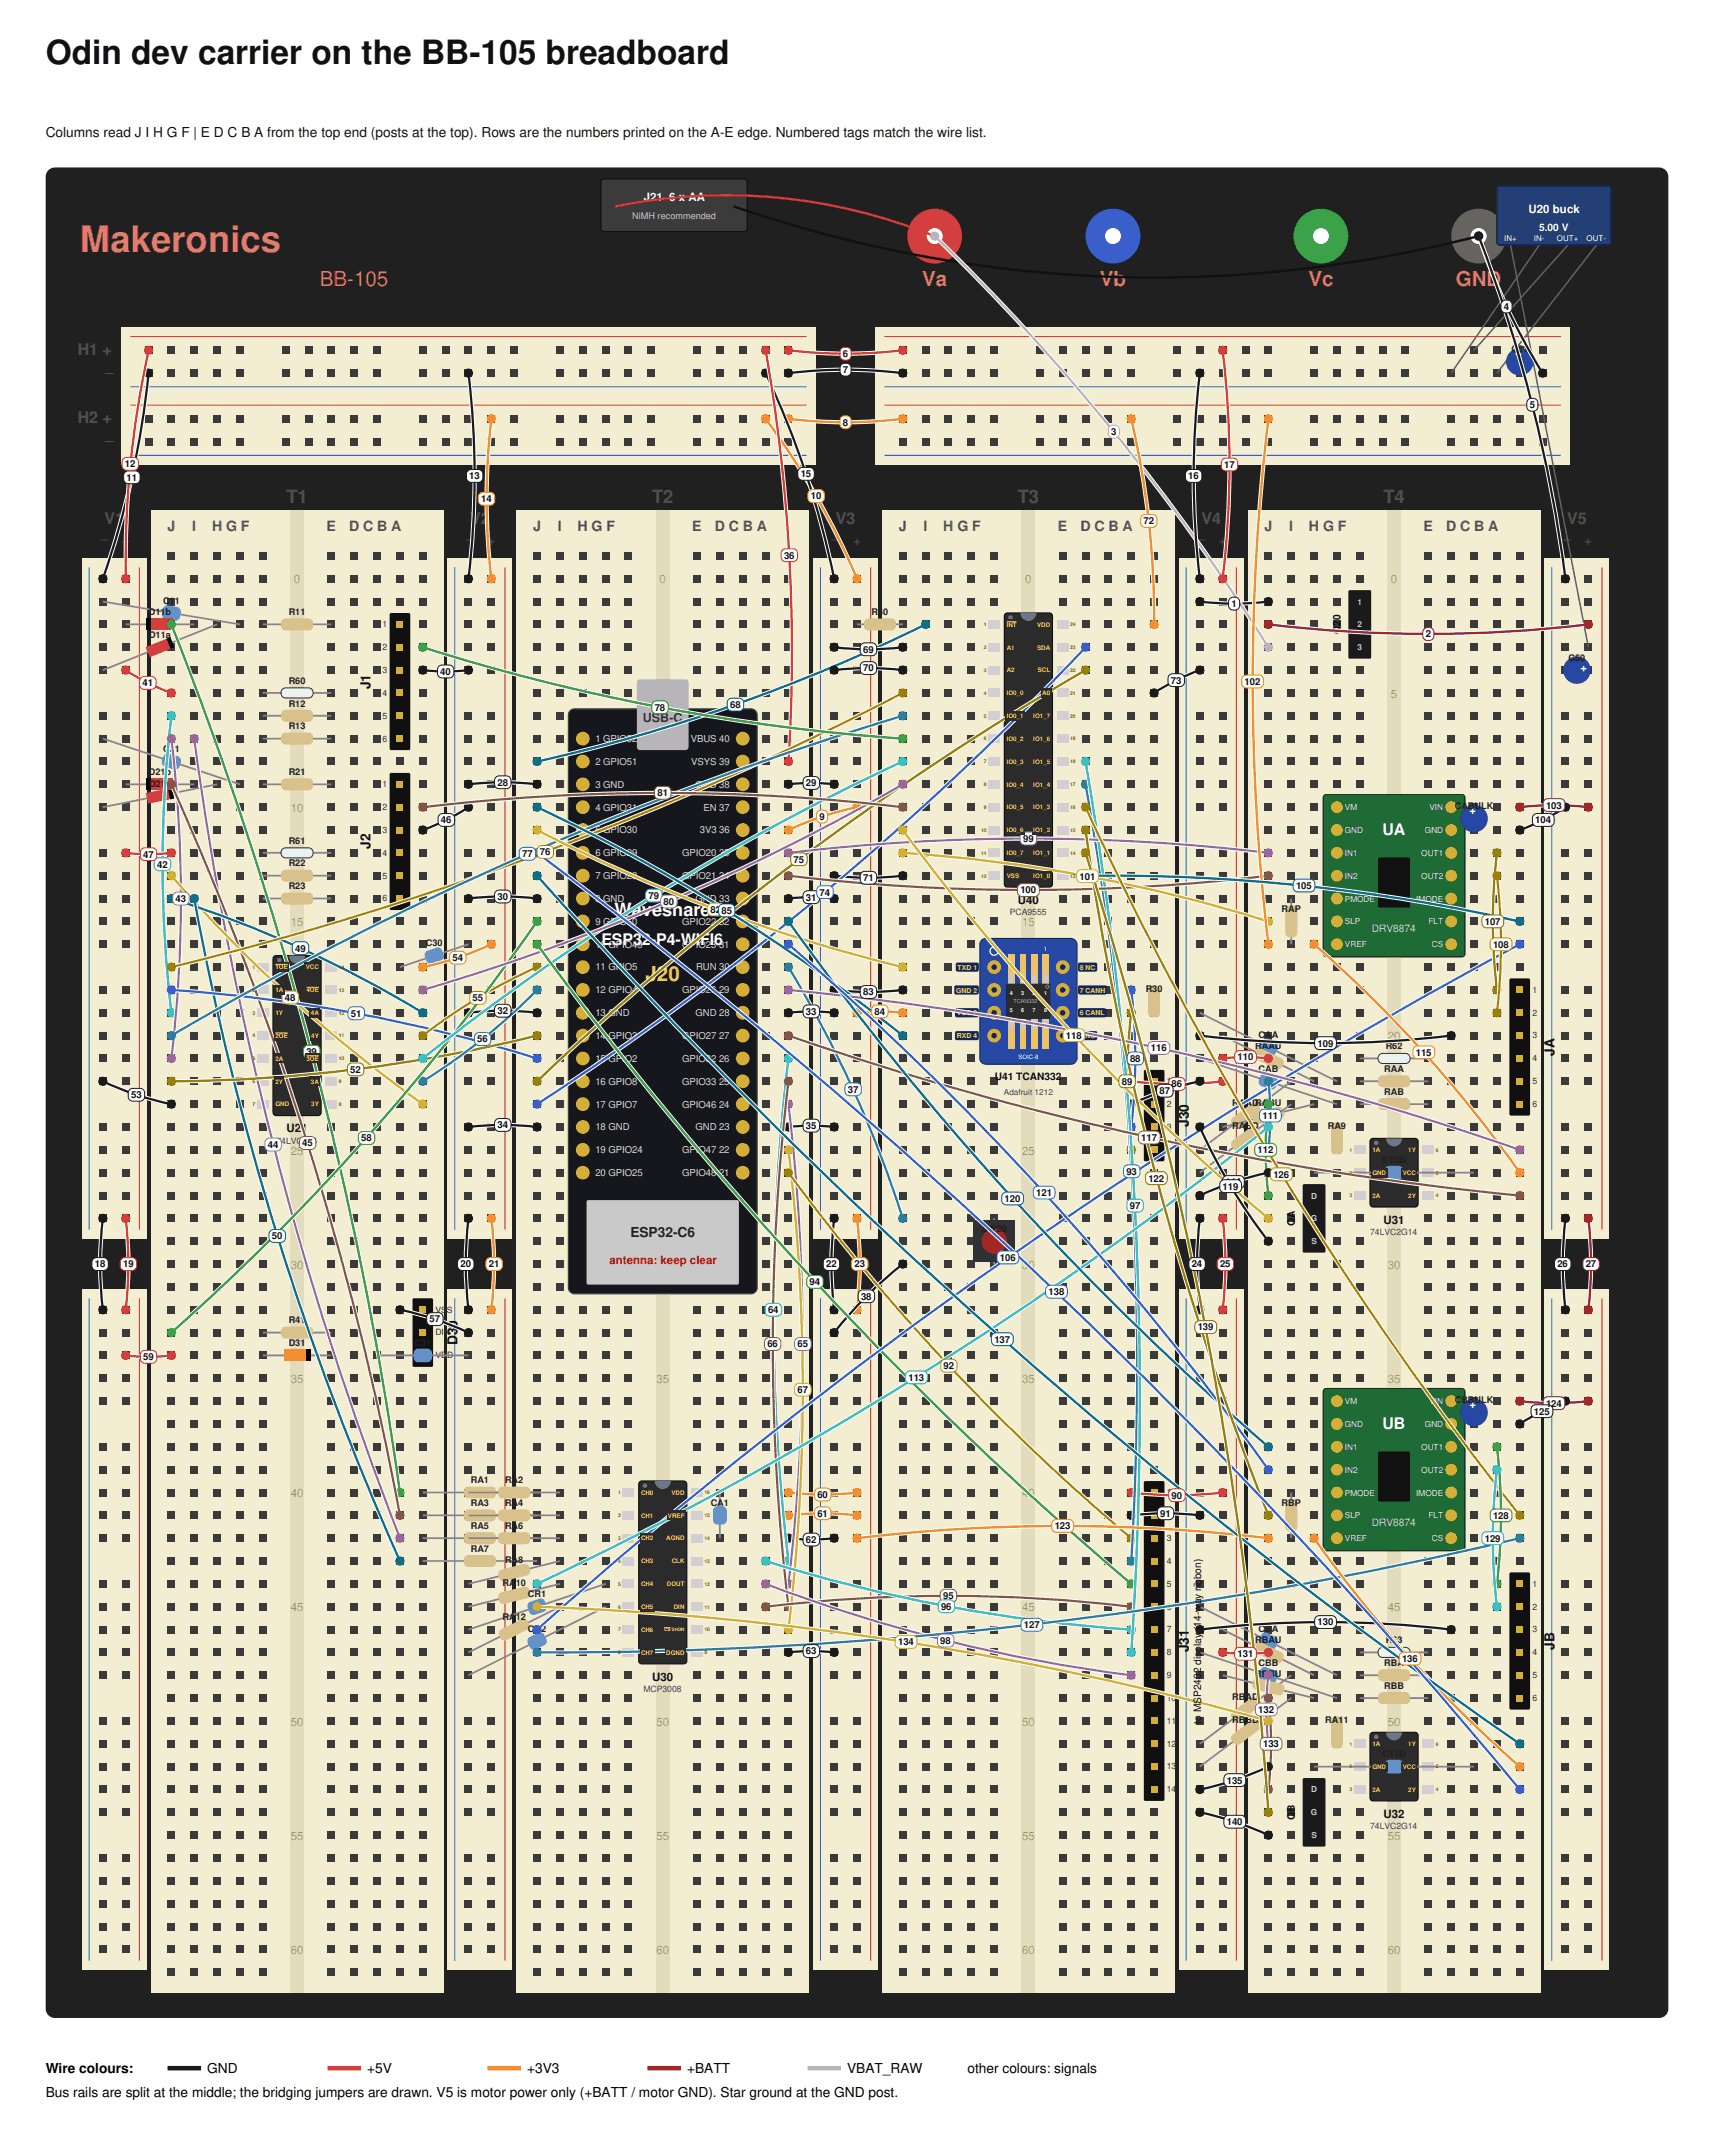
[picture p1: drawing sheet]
<svg xmlns="http://www.w3.org/2000/svg" width="397mm" height="499mm" viewBox="0 0 397 499" stroke-linecap="round" stroke-linejoin="round" font-family="sans-serif">
<defs><g id="words">
<text font-size="8.5" fill="#d9784a" x="18.5" y="58.4">Makeronics</text>
<text font-size="7.8" fill="#111" x="10.6" y="14.8">Odin dev carrier on the BB-105 breadboard</text>
<g font-size="4.8" fill="#d9784a">
<text x="74.1" y="66.3">BB-105</text>
<text x="213.5" y="66.3">Va</text>
<text x="254.7" y="66.3">Vb</text>
<text x="303" y="66.3">Vc</text>
<text x="337.1" y="66.3">GND</text>
</g>
<text font-size="4.8" fill="#ffd24d" x="149.5" y="227.3">J20</text>
<g font-size="4.2" fill="#555">
<text x="66.3" y="116.6">T1</text>
<text x="151" y="116.6">T2</text>
<text x="235.6" y="116.6">T3</text>
<text x="320.3" y="116.6">T4</text>
</g>
<text font-size="4.2" fill="#fff" x="142.3" y="212.3">Waveshare</text>
<g font-size="3.7" fill="#555">
<text x="18" y="82.2">H1 +</text>
<text x="18" y="98">H2 +</text>
<text x="24.2" y="121.3">V1</text>
<text x="108.9" y="121.3">V2</text>
<text x="193.5" y="121.3">V3</text>
<text x="278.2" y="121.3">V4</text>
<text x="362.9" y="121.3">V5</text>
</g>
<g font-size="3.7" fill="#fff">
<text x="320.1" y="193.5">UA</text>
<text x="139.2" y="218.9">ESP32-P4-WIFI6</text>
<text x="320.1" y="331.1">UB</text>
</g>
<g font-size="3.3" fill="#555">
<text x="38.8" y="122.9">J</text>
<text x="44.5" y="122.9">I</text>
<text x="49.1" y="122.9">H G F</text>
<text x="75.6" y="122.9">E</text>
<text x="80.8" y="122.9">D C B A</text>
<text x="123.4" y="122.9">J</text>
<text x="129.2" y="122.9">I</text>
<text x="133.8" y="122.9">H G F</text>
<text x="160.3" y="122.9">E</text>
<text x="165.5" y="122.9">D C B A</text>
<text x="208.1" y="122.9">J</text>
<text x="213.9" y="122.9">I</text>
<text x="218.4" y="122.9">H G F</text>
<text x="245" y="122.9">E</text>
<text x="250.2" y="122.9">D C B A</text>
<text x="292.8" y="122.9">J</text>
<text x="298.5" y="122.9">I</text>
<text x="303.1" y="122.9">H G F</text>
<text x="329.6" y="122.9">E</text>
<text x="334.8" y="122.9">D C B A</text>
</g>
<text font-size="3.2" fill="#111" x="10.6" y="31.8">Columns read J I H G F | E D C B A from the top end (posts at the top). Rows are the numbers printed on the A-E edge. Numbered tags match the wire list.</text>
<g font-size="3.2" fill="#555">
<text x="28.2" y="126.1">+</text>
<text x="107.6" y="126.1">−</text>
<text x="112.8" y="126.1">+</text>
<text x="192.3" y="126.1">−</text>
<text x="197.5" y="126.1">+</text>
<text x="276.9" y="126.1">−</text>
<text x="282.2" y="126.1">+</text>
<text x="361.6" y="126.1">−</text>
<text x="366.8" y="126.1">+</text>
</g>
<g font-size="3.2" fill="#101010">
<text x="85.8" y="159.6" transform="rotate(-90 85.8 159.6)">J1</text>
<text x="85.8" y="196.7" transform="rotate(-90 85.8 196.7)">J2</text>
<text x="359.9" y="244.6" transform="rotate(-90 359.9 244.6)">JA</text>
<text x="275.2" y="261.1" transform="rotate(-90 275.2 261.1)">J30</text>
<text x="105.9" y="311.6" transform="rotate(-90 105.9 311.6)">D30</text>
<text x="275.2" y="382.8" transform="rotate(-90 275.2 382.8)">J31</text>
<text x="359.9" y="382.2" transform="rotate(-90 359.9 382.2)">JB</text>
</g>
<text font-size="3.2" fill="#222" x="146" y="286.5">ESP32-C6</text>
<g font-size="3.2">
<text x="10.6" y="480.2">Wire colours:</text>
<text x="10.6" y="485.8">Bus rails are split at the middle; the bridging jumpers are drawn. V5 is motor power only (+BATT / motor GND). Star ground at the GND post.</text>
<text x="48" y="480.2">GND</text>
<text x="85" y="480.2">+5V</text>
<text x="122.1" y="480.2">+3V3</text>
<text x="159.1" y="480.2">+BATT</text>
<text x="196.1" y="480.2">VBAT_RAW</text>
<text x="224" y="480.2">other colours: signals</text>
</g>
<text font-size="2.9" fill="#333" x="148.9" y="167.4">USB-C</text>
<g font-size="2.7" fill="#fff">
<text x="149.1" y="46.6">J21 6 x AA</text>
<text x="354" y="49.3">U20 buck</text>
<text x="351" y="81.4" transform="rotate(90 351 81.4)">+</text>
<text x="367.5" y="154.3" transform="rotate(-180 367.5 154.3)">+</text>
<text x="340.4" y="187.3" transform="rotate(90 340.4 187.3)">+</text>
<text x="340.4" y="324.8" transform="rotate(90 340.4 324.8)">+</text>
</g>
<g font-size="2.7" fill="#9a9275">
<text x="68.1" y="135.1">0</text>
<text x="152.7" y="135.1">0</text>
<text x="237.4" y="135.1">0</text>
<text x="322.1" y="135.1">0</text>
<text x="68.1" y="161.6">5</text>
<text x="237.4" y="161.6">5</text>
<text x="322.1" y="161.6">5</text>
<text x="67.3" y="188.1">10</text>
<text x="152" y="188.1">10</text>
<text x="236.7" y="188.1">10</text>
<text x="67.3" y="214.5">15</text>
<text x="236.7" y="214.5">15</text>
<text x="321.3" y="214.5">15</text>
<text x="236.7" y="241">20</text>
<text x="321.3" y="241">20</text>
<text x="67.3" y="267.4">25</text>
<text x="236.7" y="267.4">25</text>
<text x="321.3" y="267.4">25</text>
<text x="67.3" y="293.9">30</text>
<text x="152" y="293.9">30</text>
<text x="236.7" y="293.9">30</text>
<text x="321.3" y="293.9">30</text>
<text x="67.3" y="320.3">35</text>
<text x="152" y="320.3">35</text>
<text x="236.7" y="320.3">35</text>
<text x="321.3" y="320.3">35</text>
<text x="67.3" y="346.8">40</text>
<text x="152" y="346.8">40</text>
<text x="236.7" y="346.8">40</text>
<text x="67.3" y="373.3">45</text>
<text x="152" y="373.3">45</text>
<text x="236.7" y="373.3">45</text>
<text x="321.3" y="373.3">45</text>
<text x="67.3" y="399.7">50</text>
<text x="152" y="399.7">50</text>
<text x="236.7" y="399.7">50</text>
<text x="321.3" y="399.7">50</text>
<text x="67.3" y="426.2">55</text>
<text x="152" y="426.2">55</text>
<text x="236.7" y="426.2">55</text>
<text x="321.3" y="426.2">55</text>
<text x="67.3" y="452.6">60</text>
<text x="152" y="452.6">60</text>
<text x="236.7" y="452.6">60</text>
<text x="321.3" y="452.6">60</text>
</g>
<g font-size="2.7" fill="#101010">
<text x="235.7" y="209.4">U40</text>
<text x="66.4" y="262.3">U21</text>
<text x="320.4" y="283.4">U31</text>
<text x="151" y="389.3">U30</text>
<text x="320.4" y="421">U32</text>
</g>
<text font-size="2.7" fill="#a00" x="141.1" y="292.7">antenna: keep clear</text>
<text font-size="2.4" fill="#fff" x="356.4" y="53.4">5.00 V</text>
<g font-size="2.4" fill="#101010">
<text x="310.4" y="146.9" transform="rotate(-90 310.4 146.9)">Q20</text>
<text x="230.3" y="250.3">U41 TCAN332</text>
<text x="299.8" y="284" transform="rotate(-90 299.8 284)">QA</text>
<text x="278.1" y="399.3" transform="rotate(-90 278.1 399.3)">to MSP2402 display (14-way ribbon)</text>
<text x="299.8" y="421.6" transform="rotate(-90 299.8 421.6)">QB</text>
</g>
<g font-size="2.4" fill="#cde8d2">
<text x="317.6" y="215.9">DRV8874</text>
<text x="317.6" y="353.4">DRV8874</text>
</g>
<g font-size="2.2" fill="#111">
<text x="348.2" y="71.8">4</text>
<text x="195.2" y="82.7">6</text>
<text x="195.2" y="86.4">7</text>
<text x="354.2" y="94.6">5</text>
<text x="195.2" y="98.6">8</text>
<text x="257.3" y="100.8">3</text>
<text x="28.9" y="108.2">12</text>
<text x="29.3" y="111.3">11</text>
<text x="108.7" y="111">13</text>
<text x="185.4" y="110.6">15</text>
<text x="275.2" y="111">16</text>
<text x="283.5" y="108.4">17</text>
<text x="111.4" y="116.3">14</text>
<text x="187.7" y="115.7">10</text>
<text x="264.8" y="121.5">72</text>
<text x="181.5" y="129.4">36</text>
<text x="285.1" y="140.6">1</text>
<text x="330.1" y="147.6">2</text>
<text x="199.9" y="151.2">69</text>
<text x="199.9" y="155.5">70</text>
<text x="33" y="159">41</text>
<text x="101.9" y="156.3">40</text>
<text x="271.1" y="158.3">73</text>
<text x="288.2" y="158.7">102</text>
<text x="151.6" y="164.6">78</text>
<text x="169.1" y="164">68</text>
<text x="115.2" y="182">28</text>
<text x="152.2" y="184.4">81</text>
<text x="186.6" y="182.2">29</text>
<text x="102.1" y="190.7">46</text>
<text x="189.7" y="189.9">9</text>
<text x="355.5" y="190.7">104</text>
<text x="358" y="187.3">103</text>
<text x="236.9" y="195">99</text>
<text x="33.2" y="198.7">47</text>
<text x="36.4" y="201">42</text>
<text x="120.9" y="198.6">77</text>
<text x="125" y="198.1">76</text>
<text x="183.8" y="199.8">75</text>
<text x="250" y="203.7">101</text>
<text x="40.7" y="208.9">43</text>
<text x="115.2" y="208.5">30</text>
<text x="150.2" y="208.2">79</text>
<text x="153.6" y="209.6">80</text>
<text x="186.6" y="208.6">31</text>
<text x="189.8" y="207.4">74</text>
<text x="199.9" y="204.1">71</text>
<text x="236.3" y="207">100</text>
<text x="300.1" y="205.9">105</text>
<text x="164.5" y="211.5">8285</text>
<text x="343.8" y="214.2">107</text>
<text x="68.3" y="220.4">49</text>
<text x="345.7" y="219.5">108</text>
<text x="104.8" y="222.6">54</text>
<text x="66" y="231.8">48</text>
<text x="109.4" y="231.9">55</text>
<text x="199.9" y="230.6">83</text>
<text x="81.3" y="235.5">51</text>
<text x="115.2" y="234.9">32</text>
<text x="186.6" y="235.1">33</text>
<text x="202.5" y="235.1">84</text>
<text x="70.9" y="244.4">39</text>
<text x="110.5" y="241.5">56</text>
<text x="246.8" y="240.6">118</text>
<text x="261.6" y="246">88</text>
<text x="266.5" y="243.5">116</text>
<text x="286.5" y="245.7">110</text>
<text x="305.1" y="242.4">109</text>
<text x="327.8" y="244.5">115</text>
<text x="81.1" y="248.5">52</text>
<text x="259.7" y="251.3">89</text>
<text x="271.3" y="251.9">86</text>
<text x="30.4" y="254.4">53</text>
<text x="196.3" y="253.1">37</text>
<text x="268.5" y="253.4">87</text>
<text x="115.2" y="261.4">34</text>
<text x="186.6" y="261.5">35</text>
<text x="292.3" y="259.2">111</text>
<text x="62" y="265.9">44</text>
<text x="70" y="265.5">45</text>
<text x="83.6" y="264.4">58</text>
<text x="264.3" y="264.3">117</text>
<text x="291.2" y="267.1">112</text>
<text x="260.8" y="272.1">93</text>
<text x="265.9" y="273.7">122</text>
<text x="283.1" y="275.5">119</text>
<text x="283.7" y="274.6">114</text>
<text x="294.8" y="272.8">126</text>
<text x="232.6" y="278.4">120</text>
<text x="239.9" y="277">121</text>
<text x="261.6" y="280">97</text>
<text x="63" y="287.1">50</text>
<text x="21.9" y="293.6">18</text>
<text x="28.5" y="293.6">19</text>
<text x="106.6" y="293.6">20</text>
<text x="113.2" y="293.6">21</text>
<text x="191.3" y="293.6">22</text>
<text x="197.8" y="293.6">23</text>
<text x="231.5" y="292.1">106</text>
<text x="275.9" y="293.6">24</text>
<text x="282.5" y="293.6">25</text>
<text x="360.6" y="293.6">26</text>
<text x="367.2" y="293.6">27</text>
<text x="187.5" y="297.7">94</text>
<text x="242.8" y="300">138</text>
<text x="177.8" y="304.2">64</text>
<text x="199.4" y="301.1">38</text>
<text x="99.5" y="306.3">57</text>
<text x="230.2" y="311">137</text>
<text x="277.3" y="308.2">139</text>
<text x="33.2" y="315.1">59</text>
<text x="177.7" y="312.1">66</text>
<text x="184.7" y="312.1">65</text>
<text x="218.5" y="317.1">92</text>
<text x="184.7" y="322.7">67</text>
<text x="210.3" y="319.8">113</text>
<text x="355.2" y="327.7">125</text>
<text x="358" y="325.8">124</text>
<text x="189.3" y="347">60</text>
<text x="271.3" y="347.1">90</text>
<text x="189.3" y="351.3">61</text>
<text x="268.6" y="351.3">91</text>
<text x="345.7" y="351.8">128</text>
<text x="186.6" y="357.4">62</text>
<text x="244.2" y="354.2">123</text>
<text x="343.8" y="357.1">129</text>
<text x="218.4" y="370.4">95</text>
<text x="217.9" y="372.9">96</text>
<text x="237.1" y="377.1">127</text>
<text x="305.1" y="376.5">130</text>
<text x="186.6" y="383.2">63</text>
<text x="208" y="381.1">134</text>
<text x="217.7" y="380.8">98</text>
<text x="286.5" y="383.9">131</text>
<text x="324.6" y="385">136</text>
<text x="291.4" y="396.8">132</text>
<text x="292.5" y="404.7">133</text>
<text x="284.1" y="413.1">135</text>
<text x="284.1" y="422.8">140</text>
</g>
<g font-size="2.2" fill="#ddd">
<text x="137.9" y="171.9">1 GPIO52</text>
<text x="159.9" y="171.9">VBUS 40</text>
<text x="137.9" y="177.2">2 GPIO51</text>
<text x="160" y="177.2">VSYS 39</text>
<text x="137.9" y="182.5">3 GND</text>
<text x="161" y="182.5">GND 38</text>
<text x="137.9" y="187.8">4 GPIO31</text>
<text x="162.9" y="187.8">EN 37</text>
<text x="137.9" y="193.1">5 GPIO30</text>
<text x="162" y="193.1">3V3 36</text>
<text x="137.9" y="198.3">6 GPIO29</text>
<text x="137.9" y="203.6">7 GPIO28</text>
<text x="157.9" y="203.6">GPIO21 34</text>
<text x="157.9" y="198.3">GPIO20 35</text>
<text x="137.9" y="208.9">8 GND</text>
<text x="161" y="208.9">GND 33</text>
<text x="137.9" y="214.2">9 GPIO50</text>
<text x="157.9" y="214.2">GPIO22 32</text>
<text x="137.9" y="219.5">10 GPIO49</text>
<text x="157.9" y="219.5">GPIO23 31</text>
<text x="137.9" y="224.8">11 GPIO5</text>
<text x="161.2" y="224.8">RUN 30</text>
<text x="137.9" y="230.1">12 GPIO4</text>
<text x="157.9" y="230.1">GPIO26 29</text>
<text x="137.9" y="235.4">13 GND</text>
<text x="161" y="235.4">GND 28</text>
<text x="137.9" y="240.7">14 GPIO3</text>
<text x="137.9" y="246">15 GPIO2</text>
<text x="157.9" y="246">GPIO32 26</text>
<text x="157.9" y="240.7">GPIO27 27</text>
<text x="137.9" y="251.3">16 GPIO8</text>
<text x="157.9" y="251.3">GPIO33 25</text>
<text x="137.9" y="256.6">17 GPIO7</text>
<text x="157.9" y="256.6">GPIO46 24</text>
<text x="137.9" y="261.8">18 GND</text>
<text x="161" y="261.8">GND 23</text>
<text x="137.9" y="267.1">19 GPIO24</text>
<text x="157.9" y="267.1">GPIO47 22</text>
<text x="137.9" y="272.4">20 GPIO25</text>
<text x="157.9" y="272.4">GPIO48 21</text>
</g>
<text font-size="2.1" fill="#ccc" x="146.4" y="50.6">NiMH recommended</text>
<g font-size="2.1" fill="#202020">
<text x="349.9" y="81.7">C51</text>
<text x="34.5" y="142.5">D11b</text>
<text x="37.8" y="139.9">C11</text>
<text x="66.8" y="142.5">R11</text>
<text x="201.8" y="142.5">R40</text>
<text x="34.5" y="147.8">D11a</text>
<text x="363.2" y="153.1">C50</text>
<text x="66.8" y="158.4">R60</text>
<text x="66.8" y="163.7">R12</text>
<text x="66.8" y="169">R13</text>
<text x="34.5" y="179.5">D21b</text>
<text x="37.8" y="174.3">C21</text>
<text x="66.8" y="179.5">R21</text>
<text x="34.5" y="182.2">D21a</text>
<text x="336.8" y="187.5">CABULK</text>
<text x="66.8" y="195.4">R61</text>
<text x="66.8" y="200.7">R22</text>
<text x="66.8" y="206">R23</text>
<text x="296.7" y="211.3">RAP</text>
<text x="98.6" y="219.2">C30</text>
<text x="265.3" y="229.8">R30</text>
<text x="290.6" y="243">RAAU</text>
<text x="291.4" y="240.4">CAA</text>
<text x="320.8" y="243">R62</text>
<text x="291.4" y="248.3">CAB</text>
<text x="320.5" y="248.3">RAA</text>
<text x="285.3" y="256.3">RAADRABU</text>
<text x="320.5" y="253.6">RAB</text>
<text x="285.3" y="261.6">RABD</text>
<text x="307.5" y="261.6">RA9</text>
<text x="320.1" y="269.5">C10D</text>
<text x="227.3" y="285.4">SW20</text>
<text x="66.8" y="306.5">R41</text>
<text x="66.8" y="311.8">D31</text>
<text x="336.8" y="325.1">CBBULK</text>
<text x="109" y="343.6">RA1</text>
<text x="117" y="343.6">RA2</text>
<text x="109" y="348.9">RA3</text>
<text x="117" y="348.9">RA4</text>
<text x="164.6" y="348.9">CA1</text>
<text x="296.7" y="348.9">RBP</text>
<text x="109" y="354.2">RA5</text>
<text x="109" y="359.5">RA7</text>
<text x="117" y="354.2">RA6</text>
<text x="117" y="362.1">RA8</text>
<text x="116.4" y="367.4">RA10</text>
<text x="122.2" y="370">CR1</text>
<text x="116.4" y="375.3">RA12</text>
<text x="122.2" y="378">CR2</text>
<text x="291.4" y="378">CBA</text>
<text x="290.6" y="380.6">RBAU</text>
<text x="320.8" y="380.6">R63</text>
<text x="290.6" y="388.6">RBBU</text>
<text x="291.4" y="385.9">CBB</text>
<text x="320.5" y="385.9">RBA</text>
<text x="285.3" y="393.9">RBAD</text>
<text x="320.5" y="391.2">RBB</text>
<text x="285.3" y="399.2">RBBD</text>
<text x="306.9" y="399.2">RA11</text>
<text x="320.1" y="407.1">C11D</text>
</g>
<g font-size="2" fill="#333">
<text x="88.6" y="145.3">1</text>
<text x="88.6" y="150.6">2</text>
<text x="88.6" y="155.9">3</text>
<text x="88.6" y="161.2">4</text>
<text x="88.6" y="166.5">5</text>
<text x="88.6" y="171.8">6</text>
<text x="88.6" y="182.3">1</text>
<text x="88.6" y="187.6">2</text>
<text x="88.6" y="192.9">3</text>
<text x="88.6" y="198.2">4</text>
<text x="88.6" y="203.5">5</text>
<text x="88.6" y="208.8">6</text>
<text x="354.8" y="230">1</text>
<text x="354.8" y="235.3">2</text>
<text x="354.8" y="240.6">3</text>
<text x="354.8" y="245.8">4</text>
<text x="270.1" y="251.1">1</text>
<text x="354.8" y="251.1">5</text>
<text x="270.1" y="256.4">2</text>
<text x="354.8" y="256.4">6</text>
<text x="270.1" y="261.7">3</text>
<text x="270.1" y="267">4</text>
<text x="100.8" y="304.1">VSS</text>
<text x="100.8" y="309.3">DIN</text>
<text x="100.8" y="314.6">VDD</text>
<text x="270.1" y="346.4">1</text>
<text x="270.1" y="351.7">2</text>
<text x="270.1" y="357">3</text>
<text x="270.1" y="362.3">4</text>
<text x="270.1" y="367.6">5</text>
<text x="354.8" y="367.6">1</text>
<text x="270.1" y="372.8">6</text>
<text x="354.8" y="372.8">2</text>
<text x="270.1" y="378.1">7</text>
<text x="270.1" y="383.4">8</text>
<text x="354.8" y="378.1">3</text>
<text x="354.8" y="383.4">4</text>
<text x="270.1" y="388.7">9</text>
<text x="354.8" y="388.7">5</text>
<text x="270.1" y="394">10</text>
<text x="354.8" y="394">6</text>
<text x="270.1" y="399.3">11</text>
<text x="270.1" y="404.6">12</text>
<text x="270.1" y="409.9">13</text>
<text x="270.1" y="415.2">14</text>
</g>
<g font-size="2" fill="#444">
<text x="233.8" y="212">PCA9555</text>
<text x="64" y="264.9">74LVC125</text>
<text x="317.3" y="286.1">74LVC2G14</text>
<text x="149" y="391.9">MCP3008</text>
<text x="317.3" y="423.7">74LVC2G14</text>
</g>
<g font-size="1.9" fill="#ccc">
<text x="314.3" y="140.1">1</text>
<text x="314.3" y="145.3">2</text>
<text x="314.3" y="150.6">3</text>
<text x="303.6" y="277.6">D</text>
<text x="303.5" y="282.9">G</text>
<text x="303.6" y="288.2">S</text>
<text x="303.6" y="415.2">D</text>
<text x="303.5" y="420.5">G</text>
<text x="303.6" y="425.8">S</text>
</g>
<g font-size="1.9" fill="#e8f5ea">
<text x="311.4" y="187.7">VM</text>
<text x="331" y="187.7">VIN</text>
<text x="311.4" y="193">GND</text>
<text x="329.9" y="193">GND</text>
<text x="311.4" y="198.3">IN1</text>
<text x="311.4" y="203.6">IN2</text>
<text x="329.1" y="198.3">OUT1</text>
<text x="329.1" y="203.6">OUT2</text>
<text x="311.4" y="208.8">PMODE</text>
<text x="327.9" y="208.8">IMODE</text>
<text x="311.4" y="214.1">SLP</text>
<text x="330.8" y="214.1">FLT</text>
<text x="311.4" y="219.4">VREF</text>
<text x="331.5" y="219.4">CS</text>
<text x="311.4" y="325.3">VM</text>
<text x="331" y="325.3">VIN</text>
<text x="311.4" y="330.6">GND</text>
<text x="311.4" y="335.8">IN1</text>
<text x="329.1" y="335.8">OUT1</text>
<text x="329.9" y="330.6">GND</text>
<text x="311.4" y="341.1">IN2</text>
<text x="329.1" y="341.1">OUT2</text>
<text x="311.4" y="346.4">PMODE</text>
<text x="327.9" y="346.4">IMODE</text>
<text x="311.4" y="351.7">SLP</text>
<text x="330.8" y="351.7">FLT</text>
<text x="311.4" y="357">VREF</text>
<text x="331.5" y="357">CS</text>
</g>
<text font-size="1.9" fill="#444" x="232.5" y="253.5">Adafruit 1212</text>
<g font-size="1.8" fill="#fff">
<text x="348.3" y="55.7">IN+</text>
<text x="355.2" y="55.7">IN-</text>
<text x="360.5" y="55.7">OUT+</text>
<text x="367.4" y="55.7">OUT-</text>
</g>
<g font-size="1.6" fill="#ffd24d">
<text x="221.7" y="224.6">TXD 1</text>
<text x="250" y="224.6">8 NC</text>
<text x="221.4" y="229.9">GND 2</text>
<text x="250" y="229.9">7 CANH</text>
<text x="221.5" y="235.2">VCC 3</text>
<text x="250" y="235.2">6 CANL</text>
<text x="221.5" y="240.5">RXD 4</text>
<text x="250" y="240.5">5 NC</text>
</g>
<g font-size="1.4" fill="#ffd24d">
<text x="233.1" y="145.2">INT</text>
<text x="240.1" y="145.2">VDD</text>
<text x="233.1" y="150.4">A1</text>
<text x="233.1" y="155.7">A2</text>
<text x="240.1" y="150.4">SDA</text>
<text x="240.3" y="155.7">SCL</text>
<text x="233.1" y="161">IO0_0</text>
<text x="241.3" y="161">A0</text>
<text x="233.1" y="166.3">IO0_1</text>
<text x="239.3" y="166.3">IO1_7</text>
<text x="233.1" y="171.6">IO0_2</text>
<text x="239.3" y="171.6">IO1_6</text>
<text x="233.1" y="176.9">IO0_3</text>
<text x="239.3" y="176.9">IO1_5</text>
<text x="233.1" y="182.2">IO0_4</text>
<text x="239.3" y="182.2">IO1_4</text>
<text x="233.1" y="187.5">IO0_5</text>
<text x="239.3" y="187.5">IO1_3</text>
<text x="233.1" y="192.8">IO0_6</text>
<text x="239.3" y="192.8">IO1_2</text>
<text x="233.1" y="198.1">IO0_7</text>
<text x="233.1" y="203.4">VSS</text>
<text x="239.3" y="203.4">IO1_0</text>
<text x="239.3" y="198.1">IO1_1</text>
<text x="63.8" y="224.5">1OE</text>
<text x="70.8" y="224.5">VCC</text>
<text x="63.8" y="229.8">1A</text>
<text x="71" y="229.8">4OE</text>
<text x="63.8" y="235.1">1Y</text>
<text x="72" y="235.1">4A</text>
<text x="63.8" y="240.4">2OE</text>
<text x="63.8" y="245.7">2A</text>
<text x="71" y="245.7">3OE</text>
<text x="72.1" y="240.4">4Y</text>
<text x="63.8" y="251">2Y</text>
<text x="72" y="251">3A</text>
<text x="63.8" y="256.3">GND</text>
<text x="72.1" y="256.3">3Y</text>
<text x="317.8" y="266.9">1A</text>
<text x="326.1" y="266.9">1Y</text>
<text x="317.8" y="272.2">GND</text>
<text x="324.8" y="272.2">VCC</text>
<text x="317.8" y="277.4">2A</text>
<text x="326.1" y="277.4">2Y</text>
<text x="148.4" y="346.2">CH0</text>
<text x="155.5" y="346.2">VDD</text>
<text x="148.4" y="351.5">CH1</text>
<text x="154.7" y="351.5">VREF</text>
<text x="148.4" y="356.8">CH2</text>
<text x="154.3" y="356.8">AGND</text>
<text x="148.4" y="362.1">CH3</text>
<text x="155.5" y="362.1">CLK</text>
<text x="148.4" y="367.4">CH4</text>
<text x="154.4" y="367.4">DOUT</text>
<text x="148.4" y="372.7">CH5</text>
<text x="148.4" y="378">CH6</text>
<text x="156" y="372.7">DIN</text>
<text x="148.4" y="383.3">CH7</text>
<text x="154.3" y="383.3">DGND</text>
<text x="317.8" y="404.4">1A</text>
<text x="326.1" y="404.4">1Y</text>
<text x="317.8" y="409.7">GND</text>
<text x="324.8" y="409.7">VCC</text>
<text x="317.8" y="415">2A</text>
<text x="326.1" y="415">2Y</text>
</g>
<g font-size="1.4" fill="#fff">
<text x="241.7" y="220.3">1</text>
<text x="235.8" y="245.2">SOIC-8</text>
</g>
<g font-size="1.3" fill="#fff">
<text x="233.8" y="230.4">4</text>
<text x="236.5" y="230.4">3</text>
<text x="239.1" y="230.4">2</text>
<text x="241.7" y="230.4">1</text>
<text x="233.8" y="234.4">5</text>
<text x="236.5" y="234.4">6</text>
<text x="239.1" y="234.4">7</text>
<text x="241.7" y="234.4">8</text>
</g>
<text font-size="1.3" fill="#bbb" x="234.7" y="232.4">TCAN332</text>
<g font-size="1.2" fill="#7a5c00">
<text x="227.8" y="145.1">1</text>
<text x="247.8" y="145.1">24</text>
<text x="227.8" y="150.4">2</text>
<text x="227.8" y="155.7">3</text>
<text x="247.8" y="155.7">22</text>
<text x="247.8" y="150.4">23</text>
<text x="227.8" y="160.9">4</text>
<text x="247.8" y="160.9">21</text>
<text x="227.8" y="166.2">5</text>
<text x="247.8" y="166.2">20</text>
<text x="227.8" y="171.5">6</text>
<text x="247.8" y="171.5">19</text>
<text x="227.8" y="176.8">7</text>
<text x="247.8" y="176.8">18</text>
<text x="227.8" y="182.1">8</text>
<text x="247.8" y="182.1">17</text>
<text x="227.8" y="187.4">9</text>
<text x="247.8" y="187.4">16</text>
<text x="227.2" y="192.7">10</text>
<text x="227.2" y="198">11</text>
<text x="247.8" y="198">14</text>
<text x="247.8" y="192.7">15</text>
<text x="227.2" y="203.3">12</text>
<text x="247.8" y="203.3">13</text>
<text x="58.5" y="224.4">1</text>
<text x="78.5" y="224.4">14</text>
<text x="58.5" y="229.7">2</text>
<text x="78.5" y="229.7">13</text>
<text x="58.5" y="235">3</text>
<text x="78.5" y="235">12</text>
<text x="58.5" y="240.3">4</text>
<text x="58.5" y="245.6">5</text>
<text x="78.5" y="245.6">10</text>
<text x="78.5" y="240.3">11</text>
<text x="58.5" y="250.9">6</text>
<text x="78.5" y="250.9">9</text>
<text x="58.5" y="256.2">7</text>
<text x="78.5" y="256.2">8</text>
<text x="312.5" y="266.8">1</text>
<text x="332.5" y="266.8">6</text>
<text x="312.5" y="272.1">2</text>
<text x="332.5" y="272.1">5</text>
<text x="312.5" y="277.4">3</text>
<text x="332.5" y="277.4">4</text>
<text x="143.1" y="346.2">1</text>
<text x="163.1" y="346.2">16</text>
<text x="143.1" y="351.4">2</text>
<text x="163.1" y="351.4">15</text>
<text x="143.1" y="356.7">3</text>
<text x="163.1" y="356.7">14</text>
<text x="143.1" y="362">4</text>
<text x="163.1" y="362">13</text>
<text x="143.1" y="367.3">5</text>
<text x="163.1" y="367.3">12</text>
<text x="143.1" y="372.6">6</text>
<text x="143.1" y="377.9">7</text>
<text x="163.1" y="377.9">10</text>
<text x="163.1" y="372.6">11</text>
<text x="143.1" y="383.2">8</text>
<text x="163.1" y="383.2">9</text>
<text x="312.5" y="404.4">1</text>
<text x="332.5" y="404.4">6</text>
<text x="312.5" y="409.7">2</text>
<text x="332.5" y="409.7">5</text>
<text x="312.5" y="414.9">3</text>
<text x="332.5" y="414.9">4</text>
</g>
<text font-size="1.1" fill="#ffd24d" x="153.8" y="377.8">CS/SHDN</text>
</g></defs>
<path d="M11.2 39.4l.9-.5 .6-.1h371.5a2.12 2.12 0 0 1 2.1 2.1v424.4a2.12 2.12 0 0 1-2.1 2.1h-371.5a2.11 2.11 0 0 1-2.1-2.1v-424.4l.1-.5z" fill-rule="evenodd" fill="#202020"/>
<circle cx="216.4" cy="54.7" r="6.4" fill="#d62728"/>
<circle cx="216.4" cy="54.7" r="1.86" fill="#fff"/>
<circle cx="257.7" cy="54.7" r="6.4" fill="#1f5fd6"/>
<circle cx="257.7" cy="54.7" r="1.86" fill="#fff"/>
<circle cx="305.9" cy="54.7" r="6.4" fill="#2ca02c"/>
<circle cx="305.9" cy="54.7" r="1.86" fill="#fff"/>
<circle cx="342.4" cy="54.7" r="6.4" fill="#606060"/>
<circle cx="342.4" cy="54.7" r="1.86" fill="#fff"/>
<path d="M28 75.8h160.9v15.9h-160.9z" fill-rule="evenodd" fill="#f3eed2"/>
<path d="M30.2 78h156.6" fill="none" stroke="#d62728" stroke-width=".23"/>
<path d="M30.2 89.6h156.6" fill="none" stroke="#1f5fd6" stroke-width=".23"/>
<path d="M202.7 75.8h160.8v15.9h-160.8z" fill-rule="evenodd" fill="#f3eed2"/>
<path d="M204.8 78h156.6" fill="none" stroke="#d62728" stroke-width=".23"/>
<path d="M204.8 89.6h156.6" fill="none" stroke="#1f5fd6" stroke-width=".23"/>
<path d="M28 91.7h160.9v15.9h-160.9z" fill-rule="evenodd" fill="#f3eed2"/>
<path d="M30.2 93.8h156.6" fill="none" stroke="#d62728" stroke-width=".23"/>
<path d="M30.2 105.5h156.6" fill="none" stroke="#1f5fd6" stroke-width=".23"/>
<path d="M202.7 91.7h160.8v15.9h-160.8z" fill-rule="evenodd" fill="#f3eed2"/>
<path d="M204.8 93.8h156.6" fill="none" stroke="#d62728" stroke-width=".23"/>
<path d="M204.8 105.5h156.6" fill="none" stroke="#1f5fd6" stroke-width=".23"/>
<path d="M19 129.3h14.9v157.7h-14.9z" fill-rule="evenodd" fill="#f3eed2"/>
<path d="M20.6 131.4v153.5" fill="none" stroke="#1f5fd6" stroke-width=".23"/>
<path d="M32.3 131.4v153.5" fill="none" stroke="#d62728" stroke-width=".23"/>
<path d="M19 298.6h14.9v157.7h-14.9z" fill-rule="evenodd" fill="#f3eed2"/>
<path d="M20.6 300.7v153.5" fill="none" stroke="#1f5fd6" stroke-width=".23"/>
<path d="M32.3 300.7v153.5" fill="none" stroke="#d62728" stroke-width=".23"/>
<path d="M103.7 129.3h14.8v157.7h-14.8z" fill-rule="evenodd" fill="#f3eed2"/>
<path d="M105.3 131.4v153.5" fill="none" stroke="#1f5fd6" stroke-width=".23"/>
<path d="M116.9 131.4v153.5" fill="none" stroke="#d62728" stroke-width=".23"/>
<path d="M103.7 298.6h14.8v157.7h-14.8z" fill-rule="evenodd" fill="#f3eed2"/>
<path d="M105.3 300.7v153.5" fill="none" stroke="#1f5fd6" stroke-width=".23"/>
<path d="M116.9 300.7v153.5" fill="none" stroke="#d62728" stroke-width=".23"/>
<path d="M188.4 129.3h14.8v157.7h-14.8z" fill-rule="evenodd" fill="#f3eed2"/>
<path d="M190 131.4v153.5" fill="none" stroke="#1f5fd6" stroke-width=".23"/>
<path d="M201.6 131.4v153.5" fill="none" stroke="#d62728" stroke-width=".23"/>
<path d="M188.4 298.6h14.8v157.7h-14.8z" fill-rule="evenodd" fill="#f3eed2"/>
<path d="M190 300.7v153.5" fill="none" stroke="#1f5fd6" stroke-width=".23"/>
<path d="M201.6 300.7v153.5" fill="none" stroke="#d62728" stroke-width=".23"/>
<path d="M273 129.3h14.9v157.7h-14.9z" fill-rule="evenodd" fill="#f3eed2"/>
<path d="M274.6 131.4v153.5" fill="none" stroke="#1f5fd6" stroke-width=".23"/>
<path d="M286.3 131.4v153.5" fill="none" stroke="#d62728" stroke-width=".23"/>
<path d="M273 298.6h14.9v157.7h-14.9z" fill-rule="evenodd" fill="#f3eed2"/>
<path d="M274.6 300.7v153.5" fill="none" stroke="#1f5fd6" stroke-width=".23"/>
<path d="M286.3 300.7v153.5" fill="none" stroke="#d62728" stroke-width=".23"/>
<path d="M357.7 129.3h14.8v157.7h-14.8z" fill-rule="evenodd" fill="#f3eed2"/>
<path d="M359.3 131.4v153.5" fill="none" stroke="#1f5fd6" stroke-width=".23"/>
<path d="M370.9 131.4v153.5" fill="none" stroke="#d62728" stroke-width=".23"/>
<path d="M357.7 298.6h14.8v157.7h-14.8z" fill-rule="evenodd" fill="#f3eed2"/>
<path d="M359.3 300.7v153.5" fill="none" stroke="#1f5fd6" stroke-width=".23"/>
<path d="M370.9 300.7v153.5" fill="none" stroke="#d62728" stroke-width=".23"/>
<path d="M34.9 118.2h67.8v343.4h-67.8z" fill-rule="evenodd" fill="#f3eed2"/>
<path d="M67.2 118.2h3.2v343.4h-3.2z" fill-rule="evenodd" fill="#e2dcbc"/>
<path d="M119.6 118.2h67.7v343.4h-67.7z" fill-rule="evenodd" fill="#f3eed2"/>
<path d="M151.9 118.2h3.2v343.4h-3.2z" fill-rule="evenodd" fill="#e2dcbc"/>
<path d="M204.2 118.2h67.8v343.4h-67.8z" fill-rule="evenodd" fill="#f3eed2"/>
<path d="M236.5 118.2h3.2v343.4h-3.2z" fill-rule="evenodd" fill="#e2dcbc"/>
<path d="M288.9 118.2h67.8v343.4h-67.8z" fill-rule="evenodd" fill="#f3eed2"/>
<path d="M321.2 118.2h3.2v343.4h-3.2z" fill-rule="evenodd" fill="#e2dcbc"/>
<g fill="#3a3a3a">
<path d="M38.8 127.9h1.8v1.8h-1.8z" fill-rule="evenodd"/>
<path d="M38.8 133.2h1.8v1.8h-1.8z" fill-rule="evenodd"/>
<path d="M38.8 138.4h1.8v1.9h-1.8z" fill-rule="evenodd"/>
<path d="M38.8 143.7h1.8v1.8h-1.8z" fill-rule="evenodd"/>
<path d="M38.8 149h1.8v1.8h-1.8z" fill-rule="evenodd"/>
<path d="M38.8 154.3h1.8v1.8h-1.8z" fill-rule="evenodd"/>
<path d="M38.8 159.6h1.8v1.8h-1.8z" fill-rule="evenodd"/>
<path d="M38.8 164.9h1.8v1.8h-1.8z" fill-rule="evenodd"/>
<path d="M38.8 170.2h1.8v1.8h-1.8z" fill-rule="evenodd"/>
<path d="M38.8 175.5h1.8v1.8h-1.8z" fill-rule="evenodd"/>
<path d="M38.8 180.8h1.8v1.8h-1.8z" fill-rule="evenodd"/>
<path d="M38.8 186.1h1.8v1.8h-1.8z" fill-rule="evenodd"/>
<path d="M38.8 191.4h1.8v1.8h-1.8z" fill-rule="evenodd"/>
<path d="M38.8 196.7h1.8v1.8h-1.8z" fill-rule="evenodd"/>
<path d="M38.8 201.9h1.8v1.9h-1.8z" fill-rule="evenodd"/>
<path d="M38.8 207.2h1.8v1.8h-1.8z" fill-rule="evenodd"/>
<path d="M38.8 212.5h1.8v1.8h-1.8z" fill-rule="evenodd"/>
<path d="M38.8 217.8h1.8v1.8h-1.8z" fill-rule="evenodd"/>
<path d="M38.8 223.1h1.8v1.8h-1.8z" fill-rule="evenodd"/>
<path d="M38.8 228.4h1.8v1.8h-1.8z" fill-rule="evenodd"/>
<path d="M38.8 233.7h1.8v1.8h-1.8z" fill-rule="evenodd"/>
<path d="M38.8 239h1.8v1.8h-1.8z" fill-rule="evenodd"/>
<path d="M38.8 244.3h1.8v1.8h-1.8z" fill-rule="evenodd"/>
<path d="M38.8 249.6h1.8v1.8h-1.8z" fill-rule="evenodd"/>
<path d="M38.8 254.9h1.8v1.8h-1.8z" fill-rule="evenodd"/>
<path d="M38.8 260.2h1.8v1.8h-1.8z" fill-rule="evenodd"/>
<path d="M38.8 265.4h1.8v1.9h-1.8z" fill-rule="evenodd"/>
<path d="M38.8 270.7h1.8v1.8h-1.8z" fill-rule="evenodd"/>
<path d="M38.8 276h1.8v1.8h-1.8z" fill-rule="evenodd"/>
<path d="M38.8 281.3h1.8v1.8h-1.8z" fill-rule="evenodd"/>
<path d="M38.8 286.6h1.8v1.8h-1.8z" fill-rule="evenodd"/>
<path d="M38.8 291.9h1.8v1.8h-1.8z" fill-rule="evenodd"/>
<path d="M38.8 297.2h1.8v1.8h-1.8z" fill-rule="evenodd"/>
<path d="M38.8 302.5h1.8v1.8h-1.8z" fill-rule="evenodd"/>
<path d="M38.8 307.8h1.8v1.8h-1.8z" fill-rule="evenodd"/>
<path d="M38.8 313.1h1.8v1.8h-1.8z" fill-rule="evenodd"/>
<path d="M38.8 318.4h1.8v1.8h-1.8z" fill-rule="evenodd"/>
<path d="M38.8 323.7h1.8v1.8h-1.8z" fill-rule="evenodd"/>
<path d="M38.8 328.9h1.8v1.9h-1.8z" fill-rule="evenodd"/>
<path d="M38.8 334.2h1.8v1.8h-1.8z" fill-rule="evenodd"/>
<path d="M38.8 339.5h1.8v1.8h-1.8z" fill-rule="evenodd"/>
<path d="M38.8 344.8h1.8v1.8h-1.8z" fill-rule="evenodd"/>
<path d="M38.8 350.1h1.8v1.8h-1.8z" fill-rule="evenodd"/>
<path d="M38.8 355.4h1.8v1.8h-1.8z" fill-rule="evenodd"/>
<path d="M38.8 360.7h1.8v1.8h-1.8z" fill-rule="evenodd"/>
<path d="M38.8 366h1.8v1.8h-1.8z" fill-rule="evenodd"/>
<path d="M38.8 371.3h1.8v1.8h-1.8z" fill-rule="evenodd"/>
<path d="M38.8 376.6h1.8v1.8h-1.8z" fill-rule="evenodd"/>
<path d="M38.8 381.9h1.8v1.8h-1.8z" fill-rule="evenodd"/>
<path d="M38.8 387.2h1.8v1.8h-1.8z" fill-rule="evenodd"/>
<path d="M38.8 392.4h1.8v1.9h-1.8z" fill-rule="evenodd"/>
<path d="M38.8 397.7h1.8v1.8h-1.8z" fill-rule="evenodd"/>
<path d="M38.8 403h1.8v1.8h-1.8z" fill-rule="evenodd"/>
<path d="M38.8 408.3h1.8v1.8h-1.8z" fill-rule="evenodd"/>
<path d="M38.8 413.6h1.8v1.8h-1.8z" fill-rule="evenodd"/>
<path d="M38.8 418.9h1.8v1.8h-1.8z" fill-rule="evenodd"/>
<path d="M38.8 424.2h1.8v1.8h-1.8z" fill-rule="evenodd"/>
<path d="M38.8 429.5h1.8v1.8h-1.8z" fill-rule="evenodd"/>
<path d="M38.8 434.8h1.8v1.8h-1.8z" fill-rule="evenodd"/>
<path d="M38.8 440.1h1.8v1.8h-1.8z" fill-rule="evenodd"/>
<path d="M38.8 445.4h1.8v1.8h-1.8z" fill-rule="evenodd"/>
<path d="M38.8 450.7h1.8v1.8h-1.8z" fill-rule="evenodd"/>
<path d="M38.8 455.9h1.8v1.9h-1.8z" fill-rule="evenodd"/>
<path d="M44.1 127.9h1.8v1.8h-1.8z" fill-rule="evenodd"/>
<path d="M44.1 133.2h1.8v1.8h-1.8z" fill-rule="evenodd"/>
<path d="M44.1 138.4h1.8v1.9h-1.8z" fill-rule="evenodd"/>
<path d="M44.1 143.7h1.8v1.8h-1.8z" fill-rule="evenodd"/>
<path d="M44.1 149h1.8v1.8h-1.8z" fill-rule="evenodd"/>
<path d="M44.1 154.3h1.8v1.8h-1.8z" fill-rule="evenodd"/>
<path d="M44.1 159.6h1.8v1.8h-1.8z" fill-rule="evenodd"/>
<path d="M44.1 164.9h1.8v1.8h-1.8z" fill-rule="evenodd"/>
<path d="M44.1 170.2h1.8v1.8h-1.8z" fill-rule="evenodd"/>
<path d="M44.1 175.5h1.8v1.8h-1.8z" fill-rule="evenodd"/>
<path d="M44.1 180.8h1.8v1.8h-1.8z" fill-rule="evenodd"/>
<path d="M44.1 186.1h1.8v1.8h-1.8z" fill-rule="evenodd"/>
<path d="M44.1 191.4h1.8v1.8h-1.8z" fill-rule="evenodd"/>
<path d="M44.1 196.7h1.8v1.8h-1.8z" fill-rule="evenodd"/>
<path d="M44.1 201.9h1.8v1.9h-1.8z" fill-rule="evenodd"/>
<path d="M44.1 207.2h1.8v1.8h-1.8z" fill-rule="evenodd"/>
<path d="M44.1 212.5h1.8v1.8h-1.8z" fill-rule="evenodd"/>
<path d="M44.1 217.8h1.8v1.8h-1.8z" fill-rule="evenodd"/>
<path d="M44.1 223.1h1.8v1.8h-1.8z" fill-rule="evenodd"/>
<path d="M44.1 228.4h1.8v1.8h-1.8z" fill-rule="evenodd"/>
<path d="M44.1 233.7h1.8v1.8h-1.8z" fill-rule="evenodd"/>
<path d="M44.1 239h1.8v1.8h-1.8z" fill-rule="evenodd"/>
<path d="M44.1 244.3h1.8v1.8h-1.8z" fill-rule="evenodd"/>
<path d="M44.1 249.6h1.8v1.8h-1.8z" fill-rule="evenodd"/>
<path d="M44.1 254.9h1.8v1.8h-1.8z" fill-rule="evenodd"/>
<path d="M44.1 260.2h1.8v1.8h-1.8z" fill-rule="evenodd"/>
<path d="M44.1 265.4h1.8v1.9h-1.8z" fill-rule="evenodd"/>
<path d="M44.1 270.7h1.8v1.8h-1.8z" fill-rule="evenodd"/>
<path d="M44.1 276h1.8v1.8h-1.8z" fill-rule="evenodd"/>
<path d="M44.1 281.3h1.8v1.8h-1.8z" fill-rule="evenodd"/>
<path d="M44.1 286.6h1.8v1.8h-1.8z" fill-rule="evenodd"/>
<path d="M44.1 291.9h1.8v1.8h-1.8z" fill-rule="evenodd"/>
<path d="M44.1 297.2h1.8v1.8h-1.8z" fill-rule="evenodd"/>
<path d="M44.1 302.5h1.8v1.8h-1.8z" fill-rule="evenodd"/>
<path d="M44.1 307.8h1.8v1.8h-1.8z" fill-rule="evenodd"/>
<path d="M44.1 313.1h1.8v1.8h-1.8z" fill-rule="evenodd"/>
<path d="M44.1 318.4h1.8v1.8h-1.8z" fill-rule="evenodd"/>
<path d="M44.1 323.7h1.8v1.8h-1.8z" fill-rule="evenodd"/>
<path d="M44.1 328.9h1.8v1.9h-1.8z" fill-rule="evenodd"/>
<path d="M44.1 334.2h1.8v1.8h-1.8z" fill-rule="evenodd"/>
<path d="M44.1 339.5h1.8v1.8h-1.8z" fill-rule="evenodd"/>
<path d="M44.1 344.8h1.8v1.8h-1.8z" fill-rule="evenodd"/>
<path d="M44.1 350.1h1.8v1.8h-1.8z" fill-rule="evenodd"/>
<path d="M44.1 355.4h1.8v1.8h-1.8z" fill-rule="evenodd"/>
<path d="M44.1 360.7h1.8v1.8h-1.8z" fill-rule="evenodd"/>
<path d="M44.1 366h1.8v1.8h-1.8z" fill-rule="evenodd"/>
<path d="M44.1 371.3h1.8v1.8h-1.8z" fill-rule="evenodd"/>
<path d="M44.1 376.6h1.8v1.8h-1.8z" fill-rule="evenodd"/>
<path d="M44.1 381.9h1.8v1.8h-1.8z" fill-rule="evenodd"/>
<path d="M44.1 387.2h1.8v1.8h-1.8z" fill-rule="evenodd"/>
<path d="M44.1 392.4h1.8v1.9h-1.8z" fill-rule="evenodd"/>
<path d="M44.1 397.7h1.8v1.8h-1.8z" fill-rule="evenodd"/>
<path d="M44.1 403h1.8v1.8h-1.8z" fill-rule="evenodd"/>
<path d="M44.1 408.3h1.8v1.8h-1.8z" fill-rule="evenodd"/>
<path d="M44.1 413.6h1.8v1.8h-1.8z" fill-rule="evenodd"/>
<path d="M44.1 418.9h1.8v1.8h-1.8z" fill-rule="evenodd"/>
<path d="M44.1 424.2h1.8v1.8h-1.8z" fill-rule="evenodd"/>
<path d="M44.1 429.5h1.8v1.8h-1.8z" fill-rule="evenodd"/>
<path d="M44.1 434.8h1.8v1.8h-1.8z" fill-rule="evenodd"/>
<path d="M44.1 440.1h1.8v1.8h-1.8z" fill-rule="evenodd"/>
<path d="M44.1 445.4h1.8v1.8h-1.8z" fill-rule="evenodd"/>
<path d="M44.1 450.7h1.8v1.8h-1.8z" fill-rule="evenodd"/>
<path d="M44.1 455.9h1.8v1.9h-1.8z" fill-rule="evenodd"/>
<path d="M49.4 127.9h1.8v1.8h-1.8z" fill-rule="evenodd"/>
<path d="M49.4 133.2h1.8v1.8h-1.8z" fill-rule="evenodd"/>
<path d="M49.4 138.4h1.8v1.9h-1.8z" fill-rule="evenodd"/>
<path d="M49.4 143.7h1.8v1.8h-1.8z" fill-rule="evenodd"/>
<path d="M49.4 149h1.8v1.8h-1.8z" fill-rule="evenodd"/>
<path d="M49.4 154.3h1.8v1.8h-1.8z" fill-rule="evenodd"/>
<path d="M49.4 159.6h1.8v1.8h-1.8z" fill-rule="evenodd"/>
<path d="M49.4 164.9h1.8v1.8h-1.8z" fill-rule="evenodd"/>
<path d="M49.4 170.2h1.8v1.8h-1.8z" fill-rule="evenodd"/>
<path d="M49.4 175.5h1.8v1.8h-1.8z" fill-rule="evenodd"/>
<path d="M49.4 180.8h1.8v1.8h-1.8z" fill-rule="evenodd"/>
<path d="M49.4 186.1h1.8v1.8h-1.8z" fill-rule="evenodd"/>
<path d="M49.4 191.4h1.8v1.8h-1.8z" fill-rule="evenodd"/>
<path d="M49.4 196.7h1.8v1.8h-1.8z" fill-rule="evenodd"/>
<path d="M49.4 201.9h1.8v1.9h-1.8z" fill-rule="evenodd"/>
<path d="M49.4 207.2h1.8v1.8h-1.8z" fill-rule="evenodd"/>
<path d="M49.4 212.5h1.8v1.8h-1.8z" fill-rule="evenodd"/>
<path d="M49.4 217.8h1.8v1.8h-1.8z" fill-rule="evenodd"/>
<path d="M49.4 223.1h1.8v1.8h-1.8z" fill-rule="evenodd"/>
<path d="M49.4 228.4h1.8v1.8h-1.8z" fill-rule="evenodd"/>
<path d="M49.4 233.7h1.8v1.8h-1.8z" fill-rule="evenodd"/>
<path d="M49.4 239h1.8v1.8h-1.8z" fill-rule="evenodd"/>
<path d="M49.4 244.3h1.8v1.8h-1.8z" fill-rule="evenodd"/>
<path d="M49.4 249.6h1.8v1.8h-1.8z" fill-rule="evenodd"/>
<path d="M49.4 254.9h1.8v1.8h-1.8z" fill-rule="evenodd"/>
<path d="M49.4 260.2h1.8v1.8h-1.8z" fill-rule="evenodd"/>
<path d="M49.4 265.4h1.8v1.9h-1.8z" fill-rule="evenodd"/>
<path d="M49.4 270.7h1.8v1.8h-1.8z" fill-rule="evenodd"/>
<path d="M49.4 276h1.8v1.8h-1.8z" fill-rule="evenodd"/>
<path d="M49.4 281.3h1.8v1.8h-1.8z" fill-rule="evenodd"/>
<path d="M49.4 286.6h1.8v1.8h-1.8z" fill-rule="evenodd"/>
<path d="M49.4 291.9h1.8v1.8h-1.8z" fill-rule="evenodd"/>
<path d="M49.4 297.2h1.8v1.8h-1.8z" fill-rule="evenodd"/>
<path d="M49.4 302.5h1.8v1.8h-1.8z" fill-rule="evenodd"/>
<path d="M49.4 307.8h1.8v1.8h-1.8z" fill-rule="evenodd"/>
<path d="M49.4 313.1h1.8v1.8h-1.8z" fill-rule="evenodd"/>
<path d="M49.4 318.4h1.8v1.8h-1.8z" fill-rule="evenodd"/>
<path d="M49.4 323.7h1.8v1.8h-1.8z" fill-rule="evenodd"/>
<path d="M49.4 328.9h1.8v1.9h-1.8z" fill-rule="evenodd"/>
<path d="M49.4 334.2h1.8v1.8h-1.8z" fill-rule="evenodd"/>
<path d="M49.4 339.5h1.8v1.8h-1.8z" fill-rule="evenodd"/>
<path d="M49.4 344.8h1.8v1.8h-1.8z" fill-rule="evenodd"/>
<path d="M49.4 350.1h1.8v1.8h-1.8z" fill-rule="evenodd"/>
<path d="M49.4 355.4h1.8v1.8h-1.8z" fill-rule="evenodd"/>
<path d="M49.4 360.7h1.8v1.8h-1.8z" fill-rule="evenodd"/>
<path d="M49.4 366h1.8v1.8h-1.8z" fill-rule="evenodd"/>
<path d="M49.4 371.3h1.8v1.8h-1.8z" fill-rule="evenodd"/>
<path d="M49.4 376.6h1.8v1.8h-1.8z" fill-rule="evenodd"/>
<path d="M49.4 381.9h1.8v1.8h-1.8z" fill-rule="evenodd"/>
<path d="M49.4 387.2h1.8v1.8h-1.8z" fill-rule="evenodd"/>
<path d="M49.4 392.4h1.8v1.9h-1.8z" fill-rule="evenodd"/>
<path d="M49.4 397.7h1.8v1.8h-1.8z" fill-rule="evenodd"/>
<path d="M49.4 403h1.8v1.8h-1.8z" fill-rule="evenodd"/>
<path d="M49.4 408.3h1.8v1.8h-1.8z" fill-rule="evenodd"/>
<path d="M49.4 413.6h1.8v1.8h-1.8z" fill-rule="evenodd"/>
<path d="M49.4 418.9h1.8v1.8h-1.8z" fill-rule="evenodd"/>
<path d="M49.4 424.2h1.8v1.8h-1.8z" fill-rule="evenodd"/>
<path d="M49.4 429.5h1.8v1.8h-1.8z" fill-rule="evenodd"/>
<path d="M49.4 434.8h1.8v1.8h-1.8z" fill-rule="evenodd"/>
<path d="M49.4 440.1h1.8v1.8h-1.8z" fill-rule="evenodd"/>
<path d="M49.4 445.4h1.8v1.8h-1.8z" fill-rule="evenodd"/>
<path d="M49.4 450.7h1.8v1.8h-1.8z" fill-rule="evenodd"/>
<path d="M49.4 455.9h1.8v1.9h-1.8z" fill-rule="evenodd"/>
<path d="M54.7 127.9h1.8v1.8h-1.8z" fill-rule="evenodd"/>
<path d="M54.7 133.2h1.8v1.8h-1.8z" fill-rule="evenodd"/>
<path d="M54.7 138.4h1.8v1.9h-1.8z" fill-rule="evenodd"/>
<path d="M54.7 143.7h1.8v1.8h-1.8z" fill-rule="evenodd"/>
<path d="M54.7 149h1.8v1.8h-1.8z" fill-rule="evenodd"/>
<path d="M54.7 154.3h1.8v1.8h-1.8z" fill-rule="evenodd"/>
<path d="M54.7 159.6h1.8v1.8h-1.8z" fill-rule="evenodd"/>
<path d="M54.7 164.9h1.8v1.8h-1.8z" fill-rule="evenodd"/>
<path d="M54.7 170.2h1.8v1.8h-1.8z" fill-rule="evenodd"/>
<path d="M54.7 175.5h1.8v1.8h-1.8z" fill-rule="evenodd"/>
<path d="M54.7 180.8h1.8v1.8h-1.8z" fill-rule="evenodd"/>
<path d="M54.7 186.1h1.8v1.8h-1.8z" fill-rule="evenodd"/>
<path d="M54.7 191.4h1.8v1.8h-1.8z" fill-rule="evenodd"/>
<path d="M54.7 196.7h1.8v1.8h-1.8z" fill-rule="evenodd"/>
<path d="M54.7 201.9h1.8v1.9h-1.8z" fill-rule="evenodd"/>
<path d="M54.7 207.2h1.8v1.8h-1.8z" fill-rule="evenodd"/>
<path d="M54.7 212.5h1.8v1.8h-1.8z" fill-rule="evenodd"/>
<path d="M54.7 217.8h1.8v1.8h-1.8z" fill-rule="evenodd"/>
<path d="M54.7 223.1h1.8v1.8h-1.8z" fill-rule="evenodd"/>
<path d="M54.7 228.4h1.8v1.8h-1.8z" fill-rule="evenodd"/>
<path d="M54.7 233.7h1.8v1.8h-1.8z" fill-rule="evenodd"/>
<path d="M54.7 239h1.8v1.8h-1.8z" fill-rule="evenodd"/>
<path d="M54.7 244.3h1.8v1.8h-1.8z" fill-rule="evenodd"/>
<path d="M54.7 249.6h1.8v1.8h-1.8z" fill-rule="evenodd"/>
<path d="M54.7 254.9h1.8v1.8h-1.8z" fill-rule="evenodd"/>
<path d="M54.7 260.2h1.8v1.8h-1.8z" fill-rule="evenodd"/>
<path d="M54.7 265.4h1.8v1.9h-1.8z" fill-rule="evenodd"/>
<path d="M54.7 270.7h1.8v1.8h-1.8z" fill-rule="evenodd"/>
<path d="M54.7 276h1.8v1.8h-1.8z" fill-rule="evenodd"/>
<path d="M54.7 281.3h1.8v1.8h-1.8z" fill-rule="evenodd"/>
<path d="M54.7 286.6h1.8v1.8h-1.8z" fill-rule="evenodd"/>
<path d="M54.7 291.9h1.8v1.8h-1.8z" fill-rule="evenodd"/>
<path d="M54.7 297.2h1.8v1.8h-1.8z" fill-rule="evenodd"/>
<path d="M54.7 302.5h1.8v1.8h-1.8z" fill-rule="evenodd"/>
<path d="M54.7 307.8h1.8v1.8h-1.8z" fill-rule="evenodd"/>
<path d="M54.7 313.1h1.8v1.8h-1.8z" fill-rule="evenodd"/>
<path d="M54.7 318.4h1.8v1.8h-1.8z" fill-rule="evenodd"/>
<path d="M54.7 323.7h1.8v1.8h-1.8z" fill-rule="evenodd"/>
<path d="M54.7 328.9h1.8v1.9h-1.8z" fill-rule="evenodd"/>
<path d="M54.7 334.2h1.8v1.8h-1.8z" fill-rule="evenodd"/>
<path d="M54.7 339.5h1.8v1.8h-1.8z" fill-rule="evenodd"/>
<path d="M54.7 344.8h1.8v1.8h-1.8z" fill-rule="evenodd"/>
<path d="M54.7 350.1h1.8v1.8h-1.8z" fill-rule="evenodd"/>
<path d="M54.7 355.4h1.8v1.8h-1.8z" fill-rule="evenodd"/>
<path d="M54.7 360.7h1.8v1.8h-1.8z" fill-rule="evenodd"/>
<path d="M54.7 366h1.8v1.8h-1.8z" fill-rule="evenodd"/>
<path d="M54.7 371.3h1.8v1.8h-1.8z" fill-rule="evenodd"/>
<path d="M54.7 376.6h1.8v1.8h-1.8z" fill-rule="evenodd"/>
<path d="M54.7 381.9h1.8v1.8h-1.8z" fill-rule="evenodd"/>
<path d="M54.7 387.2h1.8v1.8h-1.8z" fill-rule="evenodd"/>
<path d="M54.7 392.4h1.8v1.9h-1.8z" fill-rule="evenodd"/>
<path d="M54.7 397.7h1.8v1.8h-1.8z" fill-rule="evenodd"/>
<path d="M54.7 403h1.8v1.8h-1.8z" fill-rule="evenodd"/>
<path d="M54.7 408.3h1.8v1.8h-1.8z" fill-rule="evenodd"/>
<path d="M54.7 413.6h1.8v1.8h-1.8z" fill-rule="evenodd"/>
<path d="M54.7 418.9h1.8v1.8h-1.8z" fill-rule="evenodd"/>
<path d="M54.7 424.2h1.8v1.8h-1.8z" fill-rule="evenodd"/>
<path d="M54.7 429.5h1.8v1.8h-1.8z" fill-rule="evenodd"/>
<path d="M54.7 434.8h1.8v1.8h-1.8z" fill-rule="evenodd"/>
<path d="M54.7 440.1h1.8v1.8h-1.8z" fill-rule="evenodd"/>
<path d="M54.7 445.4h1.8v1.8h-1.8z" fill-rule="evenodd"/>
<path d="M54.7 450.7h1.8v1.8h-1.8z" fill-rule="evenodd"/>
<path d="M54.7 455.9h1.8v1.9h-1.8z" fill-rule="evenodd"/>
<path d="M59.9 127.9h1.9v1.8h-1.9z" fill-rule="evenodd"/>
<path d="M59.9 133.2h1.9v1.8h-1.9z" fill-rule="evenodd"/>
<path d="M59.9 138.4h1.9v1.9h-1.9z" fill-rule="evenodd"/>
<path d="M59.9 143.7h1.9v1.8h-1.9z" fill-rule="evenodd"/>
<path d="M59.9 149h1.9v1.8h-1.9z" fill-rule="evenodd"/>
<path d="M59.9 154.3h1.9v1.8h-1.9z" fill-rule="evenodd"/>
<path d="M59.9 159.6h1.9v1.8h-1.9z" fill-rule="evenodd"/>
<path d="M59.9 164.9h1.9v1.8h-1.9z" fill-rule="evenodd"/>
<path d="M59.9 170.2h1.9v1.8h-1.9z" fill-rule="evenodd"/>
<path d="M59.9 175.5h1.9v1.8h-1.9z" fill-rule="evenodd"/>
<path d="M59.9 180.8h1.9v1.8h-1.9z" fill-rule="evenodd"/>
<path d="M59.9 186.1h1.9v1.8h-1.9z" fill-rule="evenodd"/>
<path d="M59.9 191.4h1.9v1.8h-1.9z" fill-rule="evenodd"/>
<path d="M59.9 196.7h1.9v1.8h-1.9z" fill-rule="evenodd"/>
<path d="M59.9 201.9h1.9v1.9h-1.9z" fill-rule="evenodd"/>
<path d="M59.9 207.2h1.9v1.8h-1.9z" fill-rule="evenodd"/>
<path d="M59.9 212.5h1.9v1.8h-1.9z" fill-rule="evenodd"/>
<path d="M59.9 217.8h1.9v1.8h-1.9z" fill-rule="evenodd"/>
<path d="M59.9 223.1h1.9v1.8h-1.9z" fill-rule="evenodd"/>
<path d="M59.9 228.4h1.9v1.8h-1.9z" fill-rule="evenodd"/>
<path d="M59.9 233.7h1.9v1.8h-1.9z" fill-rule="evenodd"/>
<path d="M59.9 239h1.9v1.8h-1.9z" fill-rule="evenodd"/>
<path d="M59.9 244.3h1.9v1.8h-1.9z" fill-rule="evenodd"/>
<path d="M59.9 249.6h1.9v1.8h-1.9z" fill-rule="evenodd"/>
<path d="M59.9 254.9h1.9v1.8h-1.9z" fill-rule="evenodd"/>
<path d="M59.9 260.2h1.9v1.8h-1.9z" fill-rule="evenodd"/>
<path d="M59.9 265.4h1.9v1.9h-1.9z" fill-rule="evenodd"/>
<path d="M59.9 270.7h1.9v1.8h-1.9z" fill-rule="evenodd"/>
<path d="M59.9 276h1.9v1.8h-1.9z" fill-rule="evenodd"/>
<path d="M59.9 281.3h1.9v1.8h-1.9z" fill-rule="evenodd"/>
<path d="M59.9 286.6h1.9v1.8h-1.9z" fill-rule="evenodd"/>
<path d="M59.9 291.9h1.9v1.8h-1.9z" fill-rule="evenodd"/>
<path d="M59.9 297.2h1.9v1.8h-1.9z" fill-rule="evenodd"/>
<path d="M59.9 302.5h1.9v1.8h-1.9z" fill-rule="evenodd"/>
<path d="M59.9 307.8h1.9v1.8h-1.9z" fill-rule="evenodd"/>
<path d="M59.9 313.1h1.9v1.8h-1.9z" fill-rule="evenodd"/>
<path d="M59.9 318.4h1.9v1.8h-1.9z" fill-rule="evenodd"/>
<path d="M59.9 323.7h1.9v1.8h-1.9z" fill-rule="evenodd"/>
<path d="M59.9 328.9h1.9v1.9h-1.9z" fill-rule="evenodd"/>
<path d="M59.9 334.2h1.9v1.8h-1.9z" fill-rule="evenodd"/>
<path d="M59.9 339.5h1.9v1.8h-1.9z" fill-rule="evenodd"/>
<path d="M59.9 344.8h1.9v1.8h-1.9z" fill-rule="evenodd"/>
<path d="M59.9 350.1h1.9v1.8h-1.9z" fill-rule="evenodd"/>
<path d="M59.9 355.4h1.9v1.8h-1.9z" fill-rule="evenodd"/>
<path d="M59.9 360.7h1.9v1.8h-1.9z" fill-rule="evenodd"/>
<path d="M59.9 366h1.9v1.8h-1.9z" fill-rule="evenodd"/>
<path d="M59.9 371.3h1.9v1.8h-1.9z" fill-rule="evenodd"/>
<path d="M59.9 376.6h1.9v1.8h-1.9z" fill-rule="evenodd"/>
<path d="M59.9 381.9h1.9v1.8h-1.9z" fill-rule="evenodd"/>
<path d="M59.9 387.2h1.9v1.8h-1.9z" fill-rule="evenodd"/>
<path d="M59.9 392.4h1.9v1.9h-1.9z" fill-rule="evenodd"/>
<path d="M59.9 397.7h1.9v1.8h-1.9z" fill-rule="evenodd"/>
<path d="M59.9 403h1.9v1.8h-1.9z" fill-rule="evenodd"/>
<path d="M59.9 408.3h1.9v1.8h-1.9z" fill-rule="evenodd"/>
<path d="M59.9 413.6h1.9v1.8h-1.9z" fill-rule="evenodd"/>
<path d="M59.9 418.9h1.9v1.8h-1.9z" fill-rule="evenodd"/>
<path d="M59.9 424.2h1.9v1.8h-1.9z" fill-rule="evenodd"/>
<path d="M59.9 429.5h1.9v1.8h-1.9z" fill-rule="evenodd"/>
<path d="M59.9 434.8h1.9v1.8h-1.9z" fill-rule="evenodd"/>
<path d="M59.9 440.1h1.9v1.8h-1.9z" fill-rule="evenodd"/>
<path d="M59.9 445.4h1.9v1.8h-1.9z" fill-rule="evenodd"/>
<path d="M59.9 450.7h1.9v1.8h-1.9z" fill-rule="evenodd"/>
<path d="M59.9 455.9h1.9v1.9h-1.9z" fill-rule="evenodd"/>
<path d="M75.8 127.9h1.8v1.8h-1.8z" fill-rule="evenodd"/>
<path d="M75.8 133.2h1.8v1.8h-1.8z" fill-rule="evenodd"/>
<path d="M75.8 138.4h1.8v1.9h-1.8z" fill-rule="evenodd"/>
<path d="M75.8 143.7h1.8v1.8h-1.8z" fill-rule="evenodd"/>
<path d="M75.8 149h1.8v1.8h-1.8z" fill-rule="evenodd"/>
<path d="M75.8 154.3h1.8v1.8h-1.8z" fill-rule="evenodd"/>
<path d="M75.8 159.6h1.8v1.8h-1.8z" fill-rule="evenodd"/>
<path d="M75.8 164.9h1.8v1.8h-1.8z" fill-rule="evenodd"/>
<path d="M75.8 170.2h1.8v1.8h-1.8z" fill-rule="evenodd"/>
<path d="M75.8 175.5h1.8v1.8h-1.8z" fill-rule="evenodd"/>
<path d="M75.8 180.8h1.8v1.8h-1.8z" fill-rule="evenodd"/>
<path d="M75.8 186.1h1.8v1.8h-1.8z" fill-rule="evenodd"/>
<path d="M75.8 191.4h1.8v1.8h-1.8z" fill-rule="evenodd"/>
<path d="M75.8 196.7h1.8v1.8h-1.8z" fill-rule="evenodd"/>
<path d="M75.8 201.9h1.8v1.9h-1.8z" fill-rule="evenodd"/>
<path d="M75.8 207.2h1.8v1.8h-1.8z" fill-rule="evenodd"/>
<path d="M75.8 212.5h1.8v1.8h-1.8z" fill-rule="evenodd"/>
<path d="M75.8 217.8h1.8v1.8h-1.8z" fill-rule="evenodd"/>
<path d="M75.8 223.1h1.8v1.8h-1.8z" fill-rule="evenodd"/>
<path d="M75.8 228.4h1.8v1.8h-1.8z" fill-rule="evenodd"/>
<path d="M75.8 233.7h1.8v1.8h-1.8z" fill-rule="evenodd"/>
<path d="M75.8 239h1.8v1.8h-1.8z" fill-rule="evenodd"/>
<path d="M75.8 244.3h1.8v1.8h-1.8z" fill-rule="evenodd"/>
<path d="M75.8 249.6h1.8v1.8h-1.8z" fill-rule="evenodd"/>
<path d="M75.8 254.9h1.8v1.8h-1.8z" fill-rule="evenodd"/>
<path d="M75.8 260.2h1.8v1.8h-1.8z" fill-rule="evenodd"/>
<path d="M75.8 265.4h1.8v1.9h-1.8z" fill-rule="evenodd"/>
<path d="M75.8 270.7h1.8v1.8h-1.8z" fill-rule="evenodd"/>
<path d="M75.8 276h1.8v1.8h-1.8z" fill-rule="evenodd"/>
<path d="M75.8 281.3h1.8v1.8h-1.8z" fill-rule="evenodd"/>
<path d="M75.8 286.6h1.8v1.8h-1.8z" fill-rule="evenodd"/>
<path d="M75.8 291.9h1.8v1.8h-1.8z" fill-rule="evenodd"/>
<path d="M75.8 297.2h1.8v1.8h-1.8z" fill-rule="evenodd"/>
<path d="M75.8 302.5h1.8v1.8h-1.8z" fill-rule="evenodd"/>
<path d="M75.8 307.8h1.8v1.8h-1.8z" fill-rule="evenodd"/>
<path d="M75.8 313.1h1.8v1.8h-1.8z" fill-rule="evenodd"/>
<path d="M75.8 318.4h1.8v1.8h-1.8z" fill-rule="evenodd"/>
<path d="M75.8 323.7h1.8v1.8h-1.8z" fill-rule="evenodd"/>
<path d="M75.8 328.9h1.8v1.9h-1.8z" fill-rule="evenodd"/>
<path d="M75.8 334.2h1.8v1.8h-1.8z" fill-rule="evenodd"/>
<path d="M75.8 339.5h1.8v1.8h-1.8z" fill-rule="evenodd"/>
<path d="M75.8 344.8h1.8v1.8h-1.8z" fill-rule="evenodd"/>
<path d="M75.8 350.1h1.8v1.8h-1.8z" fill-rule="evenodd"/>
<path d="M75.8 355.4h1.8v1.8h-1.8z" fill-rule="evenodd"/>
<path d="M75.8 360.7h1.8v1.8h-1.8z" fill-rule="evenodd"/>
<path d="M75.8 366h1.8v1.8h-1.8z" fill-rule="evenodd"/>
<path d="M75.8 371.3h1.8v1.8h-1.8z" fill-rule="evenodd"/>
<path d="M75.8 376.6h1.8v1.8h-1.8z" fill-rule="evenodd"/>
<path d="M75.8 381.9h1.8v1.8h-1.8z" fill-rule="evenodd"/>
<path d="M75.8 387.2h1.8v1.8h-1.8z" fill-rule="evenodd"/>
<path d="M75.8 392.4h1.8v1.9h-1.8z" fill-rule="evenodd"/>
<path d="M75.8 397.7h1.8v1.8h-1.8z" fill-rule="evenodd"/>
<path d="M75.8 403h1.8v1.8h-1.8z" fill-rule="evenodd"/>
<path d="M75.8 408.3h1.8v1.8h-1.8z" fill-rule="evenodd"/>
<path d="M75.8 413.6h1.8v1.8h-1.8z" fill-rule="evenodd"/>
<path d="M75.8 418.9h1.8v1.8h-1.8z" fill-rule="evenodd"/>
<path d="M75.8 424.2h1.8v1.8h-1.8z" fill-rule="evenodd"/>
<path d="M75.8 429.5h1.8v1.8h-1.8z" fill-rule="evenodd"/>
<path d="M75.8 434.8h1.8v1.8h-1.8z" fill-rule="evenodd"/>
<path d="M75.8 440.1h1.8v1.8h-1.8z" fill-rule="evenodd"/>
<path d="M75.8 445.4h1.8v1.8h-1.8z" fill-rule="evenodd"/>
<path d="M75.8 450.7h1.8v1.8h-1.8z" fill-rule="evenodd"/>
<path d="M75.8 455.9h1.8v1.9h-1.8z" fill-rule="evenodd"/>
<path d="M81.1 127.9h1.8v1.8h-1.8z" fill-rule="evenodd"/>
<path d="M81.1 133.2h1.8v1.8h-1.8z" fill-rule="evenodd"/>
<path d="M81.1 138.4h1.8v1.9h-1.8z" fill-rule="evenodd"/>
<path d="M81.1 143.7h1.8v1.8h-1.8z" fill-rule="evenodd"/>
<path d="M81.1 149h1.8v1.8h-1.8z" fill-rule="evenodd"/>
<path d="M81.1 154.3h1.8v1.8h-1.8z" fill-rule="evenodd"/>
<path d="M81.1 159.6h1.8v1.8h-1.8z" fill-rule="evenodd"/>
<path d="M81.1 164.9h1.8v1.8h-1.8z" fill-rule="evenodd"/>
<path d="M81.1 170.2h1.8v1.8h-1.8z" fill-rule="evenodd"/>
<path d="M81.1 175.5h1.8v1.8h-1.8z" fill-rule="evenodd"/>
<path d="M81.1 180.8h1.8v1.8h-1.8z" fill-rule="evenodd"/>
<path d="M81.1 186.1h1.8v1.8h-1.8z" fill-rule="evenodd"/>
<path d="M81.1 191.4h1.8v1.8h-1.8z" fill-rule="evenodd"/>
<path d="M81.1 196.7h1.8v1.8h-1.8z" fill-rule="evenodd"/>
<path d="M81.1 201.9h1.8v1.9h-1.8z" fill-rule="evenodd"/>
<path d="M81.1 207.2h1.8v1.8h-1.8z" fill-rule="evenodd"/>
<path d="M81.1 212.5h1.8v1.8h-1.8z" fill-rule="evenodd"/>
<path d="M81.1 217.8h1.8v1.8h-1.8z" fill-rule="evenodd"/>
<path d="M81.1 223.1h1.8v1.8h-1.8z" fill-rule="evenodd"/>
<path d="M81.1 228.4h1.8v1.8h-1.8z" fill-rule="evenodd"/>
<path d="M81.1 233.7h1.8v1.8h-1.8z" fill-rule="evenodd"/>
<path d="M81.1 239h1.8v1.8h-1.8z" fill-rule="evenodd"/>
<path d="M81.1 244.3h1.8v1.8h-1.8z" fill-rule="evenodd"/>
<path d="M81.1 249.6h1.8v1.8h-1.8z" fill-rule="evenodd"/>
<path d="M81.1 254.9h1.8v1.8h-1.8z" fill-rule="evenodd"/>
<path d="M81.1 260.2h1.8v1.8h-1.8z" fill-rule="evenodd"/>
<path d="M81.1 265.4h1.8v1.9h-1.8z" fill-rule="evenodd"/>
<path d="M81.1 270.7h1.8v1.8h-1.8z" fill-rule="evenodd"/>
<path d="M81.1 276h1.8v1.8h-1.8z" fill-rule="evenodd"/>
<path d="M81.1 281.3h1.8v1.8h-1.8z" fill-rule="evenodd"/>
<path d="M81.1 286.6h1.8v1.8h-1.8z" fill-rule="evenodd"/>
<path d="M81.1 291.9h1.8v1.8h-1.8z" fill-rule="evenodd"/>
<path d="M81.1 297.2h1.8v1.8h-1.8z" fill-rule="evenodd"/>
<path d="M81.1 302.5h1.8v1.8h-1.8z" fill-rule="evenodd"/>
<path d="M81.1 307.8h1.8v1.8h-1.8z" fill-rule="evenodd"/>
<path d="M81.1 313.1h1.8v1.8h-1.8z" fill-rule="evenodd"/>
<path d="M81.1 318.4h1.8v1.8h-1.8z" fill-rule="evenodd"/>
<path d="M81.1 323.7h1.8v1.8h-1.8z" fill-rule="evenodd"/>
<path d="M81.1 328.9h1.8v1.9h-1.8z" fill-rule="evenodd"/>
<path d="M81.1 334.2h1.8v1.8h-1.8z" fill-rule="evenodd"/>
<path d="M81.1 339.5h1.8v1.8h-1.8z" fill-rule="evenodd"/>
<path d="M81.1 344.8h1.8v1.8h-1.8z" fill-rule="evenodd"/>
<path d="M81.1 350.1h1.8v1.8h-1.8z" fill-rule="evenodd"/>
<path d="M81.1 355.4h1.8v1.8h-1.8z" fill-rule="evenodd"/>
<path d="M81.1 360.7h1.8v1.8h-1.8z" fill-rule="evenodd"/>
<path d="M81.1 366h1.8v1.8h-1.8z" fill-rule="evenodd"/>
<path d="M81.1 371.3h1.8v1.8h-1.8z" fill-rule="evenodd"/>
<path d="M81.1 376.6h1.8v1.8h-1.8z" fill-rule="evenodd"/>
<path d="M81.1 381.9h1.8v1.8h-1.8z" fill-rule="evenodd"/>
<path d="M81.1 387.2h1.8v1.8h-1.8z" fill-rule="evenodd"/>
<path d="M81.1 392.4h1.8v1.9h-1.8z" fill-rule="evenodd"/>
<path d="M81.1 397.7h1.8v1.8h-1.8z" fill-rule="evenodd"/>
<path d="M81.1 403h1.8v1.8h-1.8z" fill-rule="evenodd"/>
<path d="M81.1 408.3h1.8v1.8h-1.8z" fill-rule="evenodd"/>
<path d="M81.1 413.6h1.8v1.8h-1.8z" fill-rule="evenodd"/>
<path d="M81.1 418.9h1.8v1.8h-1.8z" fill-rule="evenodd"/>
<path d="M81.1 424.2h1.8v1.8h-1.8z" fill-rule="evenodd"/>
<path d="M81.1 429.5h1.8v1.8h-1.8z" fill-rule="evenodd"/>
<path d="M81.1 434.8h1.8v1.8h-1.8z" fill-rule="evenodd"/>
<path d="M81.1 440.1h1.8v1.8h-1.8z" fill-rule="evenodd"/>
<path d="M81.1 445.4h1.8v1.8h-1.8z" fill-rule="evenodd"/>
<path d="M81.1 450.7h1.8v1.8h-1.8z" fill-rule="evenodd"/>
<path d="M81.1 455.9h1.8v1.9h-1.8z" fill-rule="evenodd"/>
<path d="M86.4 127.9h1.8v1.8h-1.8z" fill-rule="evenodd"/>
<path d="M86.4 133.2h1.8v1.8h-1.8z" fill-rule="evenodd"/>
<path d="M86.4 138.4h1.8v1.9h-1.8z" fill-rule="evenodd"/>
<path d="M86.4 143.7h1.8v1.8h-1.8z" fill-rule="evenodd"/>
<path d="M86.4 149h1.8v1.8h-1.8z" fill-rule="evenodd"/>
<path d="M86.4 154.3h1.8v1.8h-1.8z" fill-rule="evenodd"/>
<path d="M86.4 159.6h1.8v1.8h-1.8z" fill-rule="evenodd"/>
<path d="M86.4 164.9h1.8v1.8h-1.8z" fill-rule="evenodd"/>
<path d="M86.4 170.2h1.8v1.8h-1.8z" fill-rule="evenodd"/>
<path d="M86.4 175.5h1.8v1.8h-1.8z" fill-rule="evenodd"/>
<path d="M86.4 180.8h1.8v1.8h-1.8z" fill-rule="evenodd"/>
<path d="M86.4 186.1h1.8v1.8h-1.8z" fill-rule="evenodd"/>
<path d="M86.4 191.4h1.8v1.8h-1.8z" fill-rule="evenodd"/>
<path d="M86.4 196.7h1.8v1.8h-1.8z" fill-rule="evenodd"/>
<path d="M86.4 201.9h1.8v1.9h-1.8z" fill-rule="evenodd"/>
<path d="M86.4 207.2h1.8v1.8h-1.8z" fill-rule="evenodd"/>
<path d="M86.4 212.5h1.8v1.8h-1.8z" fill-rule="evenodd"/>
<path d="M86.4 217.8h1.8v1.8h-1.8z" fill-rule="evenodd"/>
<path d="M86.4 223.1h1.8v1.8h-1.8z" fill-rule="evenodd"/>
<path d="M86.4 228.4h1.8v1.8h-1.8z" fill-rule="evenodd"/>
<path d="M86.4 233.7h1.8v1.8h-1.8z" fill-rule="evenodd"/>
<path d="M86.4 239h1.8v1.8h-1.8z" fill-rule="evenodd"/>
<path d="M86.4 244.3h1.8v1.8h-1.8z" fill-rule="evenodd"/>
<path d="M86.4 249.6h1.8v1.8h-1.8z" fill-rule="evenodd"/>
<path d="M86.4 254.9h1.8v1.8h-1.8z" fill-rule="evenodd"/>
<path d="M86.4 260.2h1.8v1.8h-1.8z" fill-rule="evenodd"/>
<path d="M86.4 265.4h1.8v1.9h-1.8z" fill-rule="evenodd"/>
<path d="M86.4 270.7h1.8v1.8h-1.8z" fill-rule="evenodd"/>
<path d="M86.4 276h1.8v1.8h-1.8z" fill-rule="evenodd"/>
<path d="M86.4 281.3h1.8v1.8h-1.8z" fill-rule="evenodd"/>
<path d="M86.4 286.6h1.8v1.8h-1.8z" fill-rule="evenodd"/>
<path d="M86.4 291.9h1.8v1.8h-1.8z" fill-rule="evenodd"/>
<path d="M86.4 297.2h1.8v1.8h-1.8z" fill-rule="evenodd"/>
<path d="M86.4 302.5h1.8v1.8h-1.8z" fill-rule="evenodd"/>
<path d="M86.4 307.8h1.8v1.8h-1.8z" fill-rule="evenodd"/>
<path d="M86.4 313.1h1.8v1.8h-1.8z" fill-rule="evenodd"/>
<path d="M86.4 318.4h1.8v1.8h-1.8z" fill-rule="evenodd"/>
<path d="M86.4 323.7h1.8v1.8h-1.8z" fill-rule="evenodd"/>
<path d="M86.4 328.9h1.8v1.9h-1.8z" fill-rule="evenodd"/>
<path d="M86.4 334.2h1.8v1.8h-1.8z" fill-rule="evenodd"/>
<path d="M86.4 339.5h1.8v1.8h-1.8z" fill-rule="evenodd"/>
<path d="M86.4 344.8h1.8v1.8h-1.8z" fill-rule="evenodd"/>
<path d="M86.4 350.1h1.8v1.8h-1.8z" fill-rule="evenodd"/>
<path d="M86.4 355.4h1.8v1.8h-1.8z" fill-rule="evenodd"/>
<path d="M86.4 360.7h1.8v1.8h-1.8z" fill-rule="evenodd"/>
<path d="M86.4 366h1.8v1.8h-1.8z" fill-rule="evenodd"/>
<path d="M86.4 371.3h1.8v1.8h-1.8z" fill-rule="evenodd"/>
<path d="M86.4 376.6h1.8v1.8h-1.8z" fill-rule="evenodd"/>
<path d="M86.4 381.9h1.8v1.8h-1.8z" fill-rule="evenodd"/>
<path d="M86.4 387.2h1.8v1.8h-1.8z" fill-rule="evenodd"/>
<path d="M86.4 392.4h1.8v1.9h-1.8z" fill-rule="evenodd"/>
<path d="M86.4 397.7h1.8v1.8h-1.8z" fill-rule="evenodd"/>
<path d="M86.4 403h1.8v1.8h-1.8z" fill-rule="evenodd"/>
<path d="M86.4 408.3h1.8v1.8h-1.8z" fill-rule="evenodd"/>
<path d="M86.4 413.6h1.8v1.8h-1.8z" fill-rule="evenodd"/>
<path d="M86.4 418.9h1.8v1.8h-1.8z" fill-rule="evenodd"/>
<path d="M86.4 424.2h1.8v1.8h-1.8z" fill-rule="evenodd"/>
<path d="M86.4 429.5h1.8v1.8h-1.8z" fill-rule="evenodd"/>
<path d="M86.4 434.8h1.8v1.8h-1.8z" fill-rule="evenodd"/>
<path d="M86.4 440.1h1.8v1.8h-1.8z" fill-rule="evenodd"/>
<path d="M86.4 445.4h1.8v1.8h-1.8z" fill-rule="evenodd"/>
<path d="M86.4 450.7h1.8v1.8h-1.8z" fill-rule="evenodd"/>
<path d="M86.4 455.9h1.8v1.9h-1.8z" fill-rule="evenodd"/>
<path d="M91.7 127.9h1.8v1.8h-1.8z" fill-rule="evenodd"/>
<path d="M91.7 133.2h1.8v1.8h-1.8z" fill-rule="evenodd"/>
<path d="M91.7 138.4h1.8v1.9h-1.8z" fill-rule="evenodd"/>
<path d="M91.7 143.7h1.8v1.8h-1.8z" fill-rule="evenodd"/>
<path d="M91.7 149h1.8v1.8h-1.8z" fill-rule="evenodd"/>
<path d="M91.7 154.3h1.8v1.8h-1.8z" fill-rule="evenodd"/>
<path d="M91.7 159.6h1.8v1.8h-1.8z" fill-rule="evenodd"/>
<path d="M91.7 164.9h1.8v1.8h-1.8z" fill-rule="evenodd"/>
<path d="M91.7 170.2h1.8v1.8h-1.8z" fill-rule="evenodd"/>
<path d="M91.7 175.5h1.8v1.8h-1.8z" fill-rule="evenodd"/>
<path d="M91.7 180.8h1.8v1.8h-1.8z" fill-rule="evenodd"/>
<path d="M91.7 186.1h1.8v1.8h-1.8z" fill-rule="evenodd"/>
<path d="M91.7 191.4h1.8v1.8h-1.8z" fill-rule="evenodd"/>
<path d="M91.7 196.7h1.8v1.8h-1.8z" fill-rule="evenodd"/>
<path d="M91.7 201.9h1.8v1.9h-1.8z" fill-rule="evenodd"/>
<path d="M91.7 207.2h1.8v1.8h-1.8z" fill-rule="evenodd"/>
<path d="M91.7 212.5h1.8v1.8h-1.8z" fill-rule="evenodd"/>
<path d="M91.7 217.8h1.8v1.8h-1.8z" fill-rule="evenodd"/>
<path d="M91.7 223.1h1.8v1.8h-1.8z" fill-rule="evenodd"/>
<path d="M91.7 228.4h1.8v1.8h-1.8z" fill-rule="evenodd"/>
<path d="M91.7 233.7h1.8v1.8h-1.8z" fill-rule="evenodd"/>
<path d="M91.7 239h1.8v1.8h-1.8z" fill-rule="evenodd"/>
<path d="M91.7 244.3h1.8v1.8h-1.8z" fill-rule="evenodd"/>
<path d="M91.7 249.6h1.8v1.8h-1.8z" fill-rule="evenodd"/>
<path d="M91.7 254.9h1.8v1.8h-1.8z" fill-rule="evenodd"/>
<path d="M91.7 260.2h1.8v1.8h-1.8z" fill-rule="evenodd"/>
<path d="M91.7 265.4h1.8v1.9h-1.8z" fill-rule="evenodd"/>
<path d="M91.7 270.7h1.8v1.8h-1.8z" fill-rule="evenodd"/>
<path d="M91.7 276h1.8v1.8h-1.8z" fill-rule="evenodd"/>
<path d="M91.7 281.3h1.8v1.8h-1.8z" fill-rule="evenodd"/>
<path d="M91.7 286.6h1.8v1.8h-1.8z" fill-rule="evenodd"/>
<path d="M91.7 291.9h1.8v1.8h-1.8z" fill-rule="evenodd"/>
<path d="M91.7 297.2h1.8v1.8h-1.8z" fill-rule="evenodd"/>
<path d="M91.7 302.5h1.8v1.8h-1.8z" fill-rule="evenodd"/>
<path d="M91.7 307.8h1.8v1.8h-1.8z" fill-rule="evenodd"/>
<path d="M91.7 313.1h1.8v1.8h-1.8z" fill-rule="evenodd"/>
<path d="M91.7 318.4h1.8v1.8h-1.8z" fill-rule="evenodd"/>
<path d="M91.7 323.7h1.8v1.8h-1.8z" fill-rule="evenodd"/>
<path d="M91.7 328.9h1.8v1.9h-1.8z" fill-rule="evenodd"/>
<path d="M91.7 334.2h1.8v1.8h-1.8z" fill-rule="evenodd"/>
<path d="M91.7 339.5h1.8v1.8h-1.8z" fill-rule="evenodd"/>
<path d="M91.7 344.8h1.8v1.8h-1.8z" fill-rule="evenodd"/>
<path d="M91.7 350.1h1.8v1.8h-1.8z" fill-rule="evenodd"/>
<path d="M91.7 355.4h1.8v1.8h-1.8z" fill-rule="evenodd"/>
<path d="M91.7 360.7h1.8v1.8h-1.8z" fill-rule="evenodd"/>
<path d="M91.7 366h1.8v1.8h-1.8z" fill-rule="evenodd"/>
<path d="M91.7 371.3h1.8v1.8h-1.8z" fill-rule="evenodd"/>
<path d="M91.7 376.6h1.8v1.8h-1.8z" fill-rule="evenodd"/>
<path d="M91.7 381.9h1.8v1.8h-1.8z" fill-rule="evenodd"/>
<path d="M91.7 387.2h1.8v1.8h-1.8z" fill-rule="evenodd"/>
<path d="M91.7 392.4h1.8v1.9h-1.8z" fill-rule="evenodd"/>
<path d="M91.7 397.7h1.8v1.8h-1.8z" fill-rule="evenodd"/>
<path d="M91.7 403h1.8v1.8h-1.8z" fill-rule="evenodd"/>
<path d="M91.7 408.3h1.8v1.8h-1.8z" fill-rule="evenodd"/>
<path d="M91.7 413.6h1.8v1.8h-1.8z" fill-rule="evenodd"/>
<path d="M91.7 418.9h1.8v1.8h-1.8z" fill-rule="evenodd"/>
<path d="M91.7 424.2h1.8v1.8h-1.8z" fill-rule="evenodd"/>
<path d="M91.7 429.5h1.8v1.8h-1.8z" fill-rule="evenodd"/>
<path d="M91.7 434.8h1.8v1.8h-1.8z" fill-rule="evenodd"/>
<path d="M91.7 440.1h1.8v1.8h-1.8z" fill-rule="evenodd"/>
<path d="M91.7 445.4h1.8v1.8h-1.8z" fill-rule="evenodd"/>
<path d="M91.7 450.7h1.8v1.8h-1.8z" fill-rule="evenodd"/>
<path d="M91.7 455.9h1.8v1.9h-1.8z" fill-rule="evenodd"/>
<path d="M97 127.9h1.8v1.8h-1.8z" fill-rule="evenodd"/>
<path d="M97 133.2h1.8v1.8h-1.8z" fill-rule="evenodd"/>
<path d="M97 138.4h1.8v1.9h-1.8z" fill-rule="evenodd"/>
<path d="M97 143.7h1.8v1.8h-1.8z" fill-rule="evenodd"/>
<path d="M97 149h1.8v1.8h-1.8z" fill-rule="evenodd"/>
<path d="M97 154.3h1.8v1.8h-1.8z" fill-rule="evenodd"/>
<path d="M97 159.6h1.8v1.8h-1.8z" fill-rule="evenodd"/>
<path d="M97 164.9h1.8v1.8h-1.8z" fill-rule="evenodd"/>
<path d="M97 170.2h1.8v1.8h-1.8z" fill-rule="evenodd"/>
<path d="M97 175.5h1.8v1.8h-1.8z" fill-rule="evenodd"/>
<path d="M97 180.8h1.8v1.8h-1.8z" fill-rule="evenodd"/>
<path d="M97 186.1h1.8v1.8h-1.8z" fill-rule="evenodd"/>
<path d="M97 191.4h1.8v1.8h-1.8z" fill-rule="evenodd"/>
<path d="M97 196.7h1.8v1.8h-1.8z" fill-rule="evenodd"/>
<path d="M97 201.9h1.8v1.9h-1.8z" fill-rule="evenodd"/>
<path d="M97 207.2h1.8v1.8h-1.8z" fill-rule="evenodd"/>
<path d="M97 212.5h1.8v1.8h-1.8z" fill-rule="evenodd"/>
<path d="M97 217.8h1.8v1.8h-1.8z" fill-rule="evenodd"/>
<path d="M97 223.1h1.8v1.8h-1.8z" fill-rule="evenodd"/>
<path d="M97 228.4h1.8v1.8h-1.8z" fill-rule="evenodd"/>
<path d="M97 233.7h1.8v1.8h-1.8z" fill-rule="evenodd"/>
<path d="M97 239h1.8v1.8h-1.8z" fill-rule="evenodd"/>
<path d="M97 244.3h1.8v1.8h-1.8z" fill-rule="evenodd"/>
<path d="M97 249.6h1.8v1.8h-1.8z" fill-rule="evenodd"/>
<path d="M97 254.9h1.8v1.8h-1.8z" fill-rule="evenodd"/>
<path d="M97 260.2h1.8v1.8h-1.8z" fill-rule="evenodd"/>
<path d="M97 265.4h1.8v1.9h-1.8z" fill-rule="evenodd"/>
<path d="M97 270.7h1.8v1.8h-1.8z" fill-rule="evenodd"/>
<path d="M97 276h1.8v1.8h-1.8z" fill-rule="evenodd"/>
<path d="M97 281.3h1.8v1.8h-1.8z" fill-rule="evenodd"/>
<path d="M97 286.6h1.8v1.8h-1.8z" fill-rule="evenodd"/>
<path d="M97 291.9h1.8v1.8h-1.8z" fill-rule="evenodd"/>
<path d="M97 297.2h1.8v1.8h-1.8z" fill-rule="evenodd"/>
<path d="M97 302.5h1.8v1.8h-1.8z" fill-rule="evenodd"/>
<path d="M97 307.8h1.8v1.8h-1.8z" fill-rule="evenodd"/>
<path d="M97 313.1h1.8v1.8h-1.8z" fill-rule="evenodd"/>
<path d="M97 318.4h1.8v1.8h-1.8z" fill-rule="evenodd"/>
<path d="M97 323.7h1.8v1.8h-1.8z" fill-rule="evenodd"/>
<path d="M97 328.9h1.8v1.9h-1.8z" fill-rule="evenodd"/>
<path d="M97 334.2h1.8v1.8h-1.8z" fill-rule="evenodd"/>
<path d="M97 339.5h1.8v1.8h-1.8z" fill-rule="evenodd"/>
<path d="M97 344.8h1.8v1.8h-1.8z" fill-rule="evenodd"/>
<path d="M97 350.1h1.8v1.8h-1.8z" fill-rule="evenodd"/>
<path d="M97 355.4h1.8v1.8h-1.8z" fill-rule="evenodd"/>
<path d="M97 360.7h1.8v1.8h-1.8z" fill-rule="evenodd"/>
<path d="M97 366h1.8v1.8h-1.8z" fill-rule="evenodd"/>
<path d="M97 371.3h1.8v1.8h-1.8z" fill-rule="evenodd"/>
<path d="M97 376.6h1.8v1.8h-1.8z" fill-rule="evenodd"/>
<path d="M97 381.9h1.8v1.8h-1.8z" fill-rule="evenodd"/>
<path d="M97 387.2h1.8v1.8h-1.8z" fill-rule="evenodd"/>
<path d="M97 392.4h1.8v1.9h-1.8z" fill-rule="evenodd"/>
<path d="M97 397.7h1.8v1.8h-1.8z" fill-rule="evenodd"/>
<path d="M97 403h1.8v1.8h-1.8z" fill-rule="evenodd"/>
<path d="M97 408.3h1.8v1.8h-1.8z" fill-rule="evenodd"/>
<path d="M97 413.6h1.8v1.8h-1.8z" fill-rule="evenodd"/>
<path d="M97 418.9h1.8v1.8h-1.8z" fill-rule="evenodd"/>
<path d="M97 424.2h1.8v1.8h-1.8z" fill-rule="evenodd"/>
<path d="M97 429.5h1.8v1.8h-1.8z" fill-rule="evenodd"/>
<path d="M97 434.8h1.8v1.8h-1.8z" fill-rule="evenodd"/>
<path d="M97 440.1h1.8v1.8h-1.8z" fill-rule="evenodd"/>
<path d="M97 445.4h1.8v1.8h-1.8z" fill-rule="evenodd"/>
<path d="M97 450.7h1.8v1.8h-1.8z" fill-rule="evenodd"/>
<path d="M97 455.9h1.8v1.9h-1.8z" fill-rule="evenodd"/>
<path d="M123.5 127.9h1.8v1.8h-1.8z" fill-rule="evenodd"/>
<path d="M123.5 133.2h1.8v1.8h-1.8z" fill-rule="evenodd"/>
<path d="M123.5 138.4h1.8v1.9h-1.8z" fill-rule="evenodd"/>
<path d="M123.5 143.7h1.8v1.8h-1.8z" fill-rule="evenodd"/>
<path d="M123.5 149h1.8v1.8h-1.8z" fill-rule="evenodd"/>
<path d="M123.5 154.3h1.8v1.8h-1.8z" fill-rule="evenodd"/>
<path d="M123.5 159.6h1.8v1.8h-1.8z" fill-rule="evenodd"/>
<path d="M123.5 164.9h1.8v1.8h-1.8z" fill-rule="evenodd"/>
<path d="M123.5 170.2h1.8v1.8h-1.8z" fill-rule="evenodd"/>
<path d="M123.5 175.5h1.8v1.8h-1.8z" fill-rule="evenodd"/>
<path d="M123.5 180.8h1.8v1.8h-1.8z" fill-rule="evenodd"/>
<path d="M123.5 186.1h1.8v1.8h-1.8z" fill-rule="evenodd"/>
<path d="M123.5 191.4h1.8v1.8h-1.8z" fill-rule="evenodd"/>
<path d="M123.5 196.7h1.8v1.8h-1.8z" fill-rule="evenodd"/>
<path d="M123.5 201.9h1.8v1.9h-1.8z" fill-rule="evenodd"/>
<path d="M123.5 207.2h1.8v1.8h-1.8z" fill-rule="evenodd"/>
<path d="M123.5 212.5h1.8v1.8h-1.8z" fill-rule="evenodd"/>
<path d="M123.5 217.8h1.8v1.8h-1.8z" fill-rule="evenodd"/>
<path d="M123.5 223.1h1.8v1.8h-1.8z" fill-rule="evenodd"/>
<path d="M123.5 228.4h1.8v1.8h-1.8z" fill-rule="evenodd"/>
<path d="M123.5 233.7h1.8v1.8h-1.8z" fill-rule="evenodd"/>
<path d="M123.5 239h1.8v1.8h-1.8z" fill-rule="evenodd"/>
<path d="M123.5 244.3h1.8v1.8h-1.8z" fill-rule="evenodd"/>
<path d="M123.5 249.6h1.8v1.8h-1.8z" fill-rule="evenodd"/>
<path d="M123.5 254.9h1.8v1.8h-1.8z" fill-rule="evenodd"/>
<path d="M123.5 260.2h1.8v1.8h-1.8z" fill-rule="evenodd"/>
<path d="M123.5 265.4h1.8v1.9h-1.8z" fill-rule="evenodd"/>
<path d="M123.5 270.7h1.8v1.8h-1.8z" fill-rule="evenodd"/>
<path d="M123.5 276h1.8v1.8h-1.8z" fill-rule="evenodd"/>
<path d="M123.5 281.3h1.8v1.8h-1.8z" fill-rule="evenodd"/>
<path d="M123.5 286.6h1.8v1.8h-1.8z" fill-rule="evenodd"/>
<path d="M123.5 291.9h1.8v1.8h-1.8z" fill-rule="evenodd"/>
<path d="M123.5 297.2h1.8v1.8h-1.8z" fill-rule="evenodd"/>
<path d="M123.5 302.5h1.8v1.8h-1.8z" fill-rule="evenodd"/>
<path d="M123.5 307.8h1.8v1.8h-1.8z" fill-rule="evenodd"/>
<path d="M123.5 313.1h1.8v1.8h-1.8z" fill-rule="evenodd"/>
<path d="M123.5 318.4h1.8v1.8h-1.8z" fill-rule="evenodd"/>
<path d="M123.5 323.7h1.8v1.8h-1.8z" fill-rule="evenodd"/>
<path d="M123.5 328.9h1.8v1.9h-1.8z" fill-rule="evenodd"/>
<path d="M123.5 334.2h1.8v1.8h-1.8z" fill-rule="evenodd"/>
<path d="M123.5 339.5h1.8v1.8h-1.8z" fill-rule="evenodd"/>
<path d="M123.5 344.8h1.8v1.8h-1.8z" fill-rule="evenodd"/>
<path d="M123.5 350.1h1.8v1.8h-1.8z" fill-rule="evenodd"/>
<path d="M123.5 355.4h1.8v1.8h-1.8z" fill-rule="evenodd"/>
<path d="M123.5 360.7h1.8v1.8h-1.8z" fill-rule="evenodd"/>
<path d="M123.5 366h1.8v1.8h-1.8z" fill-rule="evenodd"/>
<path d="M123.5 371.3h1.8v1.8h-1.8z" fill-rule="evenodd"/>
<path d="M123.5 376.6h1.8v1.8h-1.8z" fill-rule="evenodd"/>
<path d="M123.5 381.9h1.8v1.8h-1.8z" fill-rule="evenodd"/>
<path d="M123.5 387.2h1.8v1.8h-1.8z" fill-rule="evenodd"/>
<path d="M123.5 392.4h1.8v1.9h-1.8z" fill-rule="evenodd"/>
<path d="M123.5 397.7h1.8v1.8h-1.8z" fill-rule="evenodd"/>
<path d="M123.5 403h1.8v1.8h-1.8z" fill-rule="evenodd"/>
<path d="M123.5 408.3h1.8v1.8h-1.8z" fill-rule="evenodd"/>
<path d="M123.5 413.6h1.8v1.8h-1.8z" fill-rule="evenodd"/>
<path d="M123.5 418.9h1.8v1.8h-1.8z" fill-rule="evenodd"/>
<path d="M123.5 424.2h1.8v1.8h-1.8z" fill-rule="evenodd"/>
<path d="M123.5 429.5h1.8v1.8h-1.8z" fill-rule="evenodd"/>
<path d="M123.5 434.8h1.8v1.8h-1.8z" fill-rule="evenodd"/>
<path d="M123.5 440.1h1.8v1.8h-1.8z" fill-rule="evenodd"/>
<path d="M123.5 445.4h1.8v1.8h-1.8z" fill-rule="evenodd"/>
<path d="M123.5 450.7h1.8v1.8h-1.8z" fill-rule="evenodd"/>
<path d="M123.5 455.9h1.8v1.9h-1.8z" fill-rule="evenodd"/>
<path d="M128.7 127.9h1.8v1.8h-1.8z" fill-rule="evenodd"/>
<path d="M128.7 133.2h1.8v1.8h-1.8z" fill-rule="evenodd"/>
<path d="M128.7 138.4h1.8v1.9h-1.8z" fill-rule="evenodd"/>
<path d="M128.7 143.7h1.8v1.8h-1.8z" fill-rule="evenodd"/>
<path d="M128.7 149h1.8v1.8h-1.8z" fill-rule="evenodd"/>
<path d="M128.7 154.3h1.8v1.8h-1.8z" fill-rule="evenodd"/>
<path d="M128.7 159.6h1.8v1.8h-1.8z" fill-rule="evenodd"/>
<path d="M128.7 164.9h1.8v1.8h-1.8z" fill-rule="evenodd"/>
<path d="M128.7 170.2h1.8v1.8h-1.8z" fill-rule="evenodd"/>
<path d="M128.7 175.5h1.8v1.8h-1.8z" fill-rule="evenodd"/>
<path d="M128.7 180.8h1.8v1.8h-1.8z" fill-rule="evenodd"/>
<path d="M128.7 186.1h1.8v1.8h-1.8z" fill-rule="evenodd"/>
<path d="M128.7 191.4h1.8v1.8h-1.8z" fill-rule="evenodd"/>
<path d="M128.7 196.7h1.8v1.8h-1.8z" fill-rule="evenodd"/>
<path d="M128.7 201.9h1.8v1.9h-1.8z" fill-rule="evenodd"/>
<path d="M128.7 207.2h1.8v1.8h-1.8z" fill-rule="evenodd"/>
<path d="M128.7 212.5h1.8v1.8h-1.8z" fill-rule="evenodd"/>
<path d="M128.7 217.8h1.8v1.8h-1.8z" fill-rule="evenodd"/>
<path d="M128.7 223.1h1.8v1.8h-1.8z" fill-rule="evenodd"/>
<path d="M128.7 228.4h1.8v1.8h-1.8z" fill-rule="evenodd"/>
<path d="M128.7 233.7h1.8v1.8h-1.8z" fill-rule="evenodd"/>
<path d="M128.7 239h1.8v1.8h-1.8z" fill-rule="evenodd"/>
<path d="M128.7 244.3h1.8v1.8h-1.8z" fill-rule="evenodd"/>
<path d="M128.7 249.6h1.8v1.8h-1.8z" fill-rule="evenodd"/>
<path d="M128.7 254.9h1.8v1.8h-1.8z" fill-rule="evenodd"/>
<path d="M128.7 260.2h1.8v1.8h-1.8z" fill-rule="evenodd"/>
<path d="M128.7 265.4h1.8v1.9h-1.8z" fill-rule="evenodd"/>
<path d="M128.7 270.7h1.8v1.8h-1.8z" fill-rule="evenodd"/>
<path d="M128.7 276h1.8v1.8h-1.8z" fill-rule="evenodd"/>
<path d="M128.7 281.3h1.8v1.8h-1.8z" fill-rule="evenodd"/>
<path d="M128.7 286.6h1.8v1.8h-1.8z" fill-rule="evenodd"/>
<path d="M128.7 291.9h1.8v1.8h-1.8z" fill-rule="evenodd"/>
<path d="M128.7 297.2h1.8v1.8h-1.8z" fill-rule="evenodd"/>
<path d="M128.7 302.5h1.8v1.8h-1.8z" fill-rule="evenodd"/>
<path d="M128.7 307.8h1.8v1.8h-1.8z" fill-rule="evenodd"/>
<path d="M128.7 313.1h1.8v1.8h-1.8z" fill-rule="evenodd"/>
<path d="M128.7 318.4h1.8v1.8h-1.8z" fill-rule="evenodd"/>
<path d="M128.7 323.7h1.8v1.8h-1.8z" fill-rule="evenodd"/>
<path d="M128.7 328.9h1.8v1.9h-1.8z" fill-rule="evenodd"/>
<path d="M128.7 334.2h1.8v1.8h-1.8z" fill-rule="evenodd"/>
<path d="M128.7 339.5h1.8v1.8h-1.8z" fill-rule="evenodd"/>
<path d="M128.7 344.8h1.8v1.8h-1.8z" fill-rule="evenodd"/>
<path d="M128.7 350.1h1.8v1.8h-1.8z" fill-rule="evenodd"/>
<path d="M128.7 355.4h1.8v1.8h-1.8z" fill-rule="evenodd"/>
<path d="M128.7 360.7h1.8v1.8h-1.8z" fill-rule="evenodd"/>
<path d="M128.7 366h1.8v1.8h-1.8z" fill-rule="evenodd"/>
<path d="M128.7 371.3h1.8v1.8h-1.8z" fill-rule="evenodd"/>
<path d="M128.7 376.6h1.8v1.8h-1.8z" fill-rule="evenodd"/>
<path d="M128.7 381.9h1.8v1.8h-1.8z" fill-rule="evenodd"/>
<path d="M128.7 387.2h1.8v1.8h-1.8z" fill-rule="evenodd"/>
<path d="M128.7 392.4h1.8v1.9h-1.8z" fill-rule="evenodd"/>
<path d="M128.7 397.7h1.8v1.8h-1.8z" fill-rule="evenodd"/>
<path d="M128.7 403h1.8v1.8h-1.8z" fill-rule="evenodd"/>
<path d="M128.7 408.3h1.8v1.8h-1.8z" fill-rule="evenodd"/>
<path d="M128.7 413.6h1.8v1.8h-1.8z" fill-rule="evenodd"/>
<path d="M128.7 418.9h1.8v1.8h-1.8z" fill-rule="evenodd"/>
<path d="M128.7 424.2h1.8v1.8h-1.8z" fill-rule="evenodd"/>
<path d="M128.7 429.5h1.8v1.8h-1.8z" fill-rule="evenodd"/>
<path d="M128.7 434.8h1.8v1.8h-1.8z" fill-rule="evenodd"/>
<path d="M128.7 440.1h1.8v1.8h-1.8z" fill-rule="evenodd"/>
<path d="M128.7 445.4h1.8v1.8h-1.8z" fill-rule="evenodd"/>
<path d="M128.7 450.7h1.8v1.8h-1.8z" fill-rule="evenodd"/>
<path d="M128.7 455.9h1.8v1.9h-1.8z" fill-rule="evenodd"/>
<path d="M134 127.9h1.8v1.8h-1.8z" fill-rule="evenodd"/>
<path d="M134 133.2h1.8v1.8h-1.8z" fill-rule="evenodd"/>
<path d="M134 138.4h1.8v1.9h-1.8z" fill-rule="evenodd"/>
<path d="M134 143.7h1.8v1.8h-1.8z" fill-rule="evenodd"/>
<path d="M134 149h1.8v1.8h-1.8z" fill-rule="evenodd"/>
<path d="M134 154.3h1.8v1.8h-1.8z" fill-rule="evenodd"/>
<path d="M134 159.6h1.8v1.8h-1.8z" fill-rule="evenodd"/>
<path d="M134 164.9h1.8v1.8h-1.8z" fill-rule="evenodd"/>
<path d="M134 170.2h1.8v1.8h-1.8z" fill-rule="evenodd"/>
<path d="M134 175.5h1.8v1.8h-1.8z" fill-rule="evenodd"/>
<path d="M134 180.8h1.8v1.8h-1.8z" fill-rule="evenodd"/>
<path d="M134 186.1h1.8v1.8h-1.8z" fill-rule="evenodd"/>
<path d="M134 191.4h1.8v1.8h-1.8z" fill-rule="evenodd"/>
<path d="M134 196.7h1.8v1.8h-1.8z" fill-rule="evenodd"/>
<path d="M134 201.9h1.8v1.9h-1.8z" fill-rule="evenodd"/>
<path d="M134 207.2h1.8v1.8h-1.8z" fill-rule="evenodd"/>
<path d="M134 212.5h1.8v1.8h-1.8z" fill-rule="evenodd"/>
<path d="M134 217.8h1.8v1.8h-1.8z" fill-rule="evenodd"/>
<path d="M134 223.1h1.8v1.8h-1.8z" fill-rule="evenodd"/>
<path d="M134 228.4h1.8v1.8h-1.8z" fill-rule="evenodd"/>
<path d="M134 233.7h1.8v1.8h-1.8z" fill-rule="evenodd"/>
<path d="M134 239h1.8v1.8h-1.8z" fill-rule="evenodd"/>
<path d="M134 244.3h1.8v1.8h-1.8z" fill-rule="evenodd"/>
<path d="M134 249.6h1.8v1.8h-1.8z" fill-rule="evenodd"/>
<path d="M134 254.9h1.8v1.8h-1.8z" fill-rule="evenodd"/>
<path d="M134 260.2h1.8v1.8h-1.8z" fill-rule="evenodd"/>
<path d="M134 265.4h1.8v1.9h-1.8z" fill-rule="evenodd"/>
<path d="M134 270.7h1.8v1.8h-1.8z" fill-rule="evenodd"/>
<path d="M134 276h1.8v1.8h-1.8z" fill-rule="evenodd"/>
<path d="M134 281.3h1.8v1.8h-1.8z" fill-rule="evenodd"/>
<path d="M134 286.6h1.8v1.8h-1.8z" fill-rule="evenodd"/>
<path d="M134 291.9h1.8v1.8h-1.8z" fill-rule="evenodd"/>
<path d="M134 297.2h1.8v1.8h-1.8z" fill-rule="evenodd"/>
<path d="M134 302.5h1.8v1.8h-1.8z" fill-rule="evenodd"/>
<path d="M134 307.8h1.8v1.8h-1.8z" fill-rule="evenodd"/>
<path d="M134 313.1h1.8v1.8h-1.8z" fill-rule="evenodd"/>
<path d="M134 318.4h1.8v1.8h-1.8z" fill-rule="evenodd"/>
<path d="M134 323.7h1.8v1.8h-1.8z" fill-rule="evenodd"/>
<path d="M134 328.9h1.8v1.9h-1.8z" fill-rule="evenodd"/>
<path d="M134 334.2h1.8v1.8h-1.8z" fill-rule="evenodd"/>
<path d="M134 339.5h1.8v1.8h-1.8z" fill-rule="evenodd"/>
<path d="M134 344.8h1.8v1.8h-1.8z" fill-rule="evenodd"/>
<path d="M134 350.1h1.8v1.8h-1.8z" fill-rule="evenodd"/>
<path d="M134 355.4h1.8v1.8h-1.8z" fill-rule="evenodd"/>
<path d="M134 360.7h1.8v1.8h-1.8z" fill-rule="evenodd"/>
<path d="M134 366h1.8v1.8h-1.8z" fill-rule="evenodd"/>
<path d="M134 371.3h1.8v1.8h-1.8z" fill-rule="evenodd"/>
<path d="M134 376.6h1.8v1.8h-1.8z" fill-rule="evenodd"/>
<path d="M134 381.9h1.8v1.8h-1.8z" fill-rule="evenodd"/>
<path d="M134 387.2h1.8v1.8h-1.8z" fill-rule="evenodd"/>
<path d="M134 392.4h1.8v1.9h-1.8z" fill-rule="evenodd"/>
<path d="M134 397.7h1.8v1.8h-1.8z" fill-rule="evenodd"/>
<path d="M134 403h1.8v1.8h-1.8z" fill-rule="evenodd"/>
<path d="M134 408.3h1.8v1.8h-1.8z" fill-rule="evenodd"/>
<path d="M134 413.6h1.8v1.8h-1.8z" fill-rule="evenodd"/>
<path d="M134 418.9h1.8v1.8h-1.8z" fill-rule="evenodd"/>
<path d="M134 424.2h1.8v1.8h-1.8z" fill-rule="evenodd"/>
<path d="M134 429.5h1.8v1.8h-1.8z" fill-rule="evenodd"/>
<path d="M134 434.8h1.8v1.8h-1.8z" fill-rule="evenodd"/>
<path d="M134 440.1h1.8v1.8h-1.8z" fill-rule="evenodd"/>
<path d="M134 445.4h1.8v1.8h-1.8z" fill-rule="evenodd"/>
<path d="M134 450.7h1.8v1.8h-1.8z" fill-rule="evenodd"/>
<path d="M134 455.9h1.8v1.9h-1.8z" fill-rule="evenodd"/>
<path d="M139.3 127.9h1.8v1.8h-1.8z" fill-rule="evenodd"/>
<path d="M139.3 133.2h1.8v1.8h-1.8z" fill-rule="evenodd"/>
<path d="M139.3 138.4h1.8v1.9h-1.8z" fill-rule="evenodd"/>
<path d="M139.3 143.7h1.8v1.8h-1.8z" fill-rule="evenodd"/>
<path d="M139.3 149h1.8v1.8h-1.8z" fill-rule="evenodd"/>
<path d="M139.3 154.3h1.8v1.8h-1.8z" fill-rule="evenodd"/>
<path d="M139.3 159.6h1.8v1.8h-1.8z" fill-rule="evenodd"/>
<path d="M139.3 164.9h1.8v1.8h-1.8z" fill-rule="evenodd"/>
<path d="M139.3 170.2h1.8v1.8h-1.8z" fill-rule="evenodd"/>
<path d="M139.3 175.5h1.8v1.8h-1.8z" fill-rule="evenodd"/>
<path d="M139.3 180.8h1.8v1.8h-1.8z" fill-rule="evenodd"/>
<path d="M139.3 186.1h1.8v1.8h-1.8z" fill-rule="evenodd"/>
<path d="M139.3 191.4h1.8v1.8h-1.8z" fill-rule="evenodd"/>
<path d="M139.3 196.7h1.8v1.8h-1.8z" fill-rule="evenodd"/>
<path d="M139.3 201.9h1.8v1.9h-1.8z" fill-rule="evenodd"/>
<path d="M139.3 207.2h1.8v1.8h-1.8z" fill-rule="evenodd"/>
<path d="M139.3 212.5h1.8v1.8h-1.8z" fill-rule="evenodd"/>
<path d="M139.3 217.8h1.8v1.8h-1.8z" fill-rule="evenodd"/>
<path d="M139.3 223.1h1.8v1.8h-1.8z" fill-rule="evenodd"/>
<path d="M139.3 228.4h1.8v1.8h-1.8z" fill-rule="evenodd"/>
<path d="M139.3 233.7h1.8v1.8h-1.8z" fill-rule="evenodd"/>
<path d="M139.3 239h1.8v1.8h-1.8z" fill-rule="evenodd"/>
<path d="M139.3 244.3h1.8v1.8h-1.8z" fill-rule="evenodd"/>
<path d="M139.3 249.6h1.8v1.8h-1.8z" fill-rule="evenodd"/>
<path d="M139.3 254.9h1.8v1.8h-1.8z" fill-rule="evenodd"/>
<path d="M139.3 260.2h1.8v1.8h-1.8z" fill-rule="evenodd"/>
<path d="M139.3 265.4h1.8v1.9h-1.8z" fill-rule="evenodd"/>
<path d="M139.3 270.7h1.8v1.8h-1.8z" fill-rule="evenodd"/>
<path d="M139.3 276h1.8v1.8h-1.8z" fill-rule="evenodd"/>
<path d="M139.3 281.3h1.8v1.8h-1.8z" fill-rule="evenodd"/>
<path d="M139.3 286.6h1.8v1.8h-1.8z" fill-rule="evenodd"/>
<path d="M139.3 291.9h1.8v1.8h-1.8z" fill-rule="evenodd"/>
<path d="M139.3 297.2h1.8v1.8h-1.8z" fill-rule="evenodd"/>
<path d="M139.3 302.5h1.8v1.8h-1.8z" fill-rule="evenodd"/>
<path d="M139.3 307.8h1.8v1.8h-1.8z" fill-rule="evenodd"/>
<path d="M139.3 313.1h1.8v1.8h-1.8z" fill-rule="evenodd"/>
<path d="M139.3 318.4h1.8v1.8h-1.8z" fill-rule="evenodd"/>
<path d="M139.3 323.7h1.8v1.8h-1.8z" fill-rule="evenodd"/>
<path d="M139.3 328.9h1.8v1.9h-1.8z" fill-rule="evenodd"/>
<path d="M139.3 334.2h1.8v1.8h-1.8z" fill-rule="evenodd"/>
<path d="M139.3 339.5h1.8v1.8h-1.8z" fill-rule="evenodd"/>
<path d="M139.3 344.8h1.8v1.8h-1.8z" fill-rule="evenodd"/>
<path d="M139.3 350.1h1.8v1.8h-1.8z" fill-rule="evenodd"/>
<path d="M139.3 355.4h1.8v1.8h-1.8z" fill-rule="evenodd"/>
<path d="M139.3 360.7h1.8v1.8h-1.8z" fill-rule="evenodd"/>
<path d="M139.3 366h1.8v1.8h-1.8z" fill-rule="evenodd"/>
<path d="M139.3 371.3h1.8v1.8h-1.8z" fill-rule="evenodd"/>
<path d="M139.3 376.6h1.8v1.8h-1.8z" fill-rule="evenodd"/>
<path d="M139.3 381.9h1.8v1.8h-1.8z" fill-rule="evenodd"/>
<path d="M139.3 387.2h1.8v1.8h-1.8z" fill-rule="evenodd"/>
<path d="M139.3 392.4h1.8v1.9h-1.8z" fill-rule="evenodd"/>
<path d="M139.3 397.7h1.8v1.8h-1.8z" fill-rule="evenodd"/>
<path d="M139.3 403h1.8v1.8h-1.8z" fill-rule="evenodd"/>
<path d="M139.3 408.3h1.8v1.8h-1.8z" fill-rule="evenodd"/>
<path d="M139.3 413.6h1.8v1.8h-1.8z" fill-rule="evenodd"/>
<path d="M139.3 418.9h1.8v1.8h-1.8z" fill-rule="evenodd"/>
<path d="M139.3 424.2h1.8v1.8h-1.8z" fill-rule="evenodd"/>
<path d="M139.3 429.5h1.8v1.8h-1.8z" fill-rule="evenodd"/>
<path d="M139.3 434.8h1.8v1.8h-1.8z" fill-rule="evenodd"/>
<path d="M139.3 440.1h1.8v1.8h-1.8z" fill-rule="evenodd"/>
<path d="M139.3 445.4h1.8v1.8h-1.8z" fill-rule="evenodd"/>
<path d="M139.3 450.7h1.8v1.8h-1.8z" fill-rule="evenodd"/>
<path d="M139.3 455.9h1.8v1.9h-1.8z" fill-rule="evenodd"/>
<path d="M144.6 127.9h1.8v1.8h-1.8z" fill-rule="evenodd"/>
<path d="M144.6 133.2h1.8v1.8h-1.8z" fill-rule="evenodd"/>
<path d="M144.6 138.4h1.8v1.9h-1.8z" fill-rule="evenodd"/>
<path d="M144.6 143.7h1.8v1.8h-1.8z" fill-rule="evenodd"/>
<path d="M144.6 149h1.8v1.8h-1.8z" fill-rule="evenodd"/>
<path d="M144.6 154.3h1.8v1.8h-1.8z" fill-rule="evenodd"/>
<path d="M144.6 159.6h1.8v1.8h-1.8z" fill-rule="evenodd"/>
<path d="M144.6 164.9h1.8v1.8h-1.8z" fill-rule="evenodd"/>
<path d="M144.6 170.2h1.8v1.8h-1.8z" fill-rule="evenodd"/>
<path d="M144.6 175.5h1.8v1.8h-1.8z" fill-rule="evenodd"/>
<path d="M144.6 180.8h1.8v1.8h-1.8z" fill-rule="evenodd"/>
<path d="M144.6 186.1h1.8v1.8h-1.8z" fill-rule="evenodd"/>
<path d="M144.6 191.4h1.8v1.8h-1.8z" fill-rule="evenodd"/>
<path d="M144.6 196.7h1.8v1.8h-1.8z" fill-rule="evenodd"/>
<path d="M144.6 201.9h1.8v1.9h-1.8z" fill-rule="evenodd"/>
<path d="M144.6 207.2h1.8v1.8h-1.8z" fill-rule="evenodd"/>
<path d="M144.6 212.5h1.8v1.8h-1.8z" fill-rule="evenodd"/>
<path d="M144.6 217.8h1.8v1.8h-1.8z" fill-rule="evenodd"/>
<path d="M144.6 223.1h1.8v1.8h-1.8z" fill-rule="evenodd"/>
<path d="M144.6 228.4h1.8v1.8h-1.8z" fill-rule="evenodd"/>
<path d="M144.6 233.7h1.8v1.8h-1.8z" fill-rule="evenodd"/>
<path d="M144.6 239h1.8v1.8h-1.8z" fill-rule="evenodd"/>
<path d="M144.6 244.3h1.8v1.8h-1.8z" fill-rule="evenodd"/>
<path d="M144.6 249.6h1.8v1.8h-1.8z" fill-rule="evenodd"/>
<path d="M144.6 254.9h1.8v1.8h-1.8z" fill-rule="evenodd"/>
<path d="M144.6 260.2h1.8v1.8h-1.8z" fill-rule="evenodd"/>
<path d="M144.6 265.4h1.8v1.9h-1.8z" fill-rule="evenodd"/>
<path d="M144.6 270.7h1.8v1.8h-1.8z" fill-rule="evenodd"/>
<path d="M144.6 276h1.8v1.8h-1.8z" fill-rule="evenodd"/>
<path d="M144.6 281.3h1.8v1.8h-1.8z" fill-rule="evenodd"/>
<path d="M144.6 286.6h1.8v1.8h-1.8z" fill-rule="evenodd"/>
<path d="M144.6 291.9h1.8v1.8h-1.8z" fill-rule="evenodd"/>
<path d="M144.6 297.2h1.8v1.8h-1.8z" fill-rule="evenodd"/>
<path d="M144.6 302.5h1.8v1.8h-1.8z" fill-rule="evenodd"/>
<path d="M144.6 307.8h1.8v1.8h-1.8z" fill-rule="evenodd"/>
<path d="M144.6 313.1h1.8v1.8h-1.8z" fill-rule="evenodd"/>
<path d="M144.6 318.4h1.8v1.8h-1.8z" fill-rule="evenodd"/>
<path d="M144.6 323.7h1.8v1.8h-1.8z" fill-rule="evenodd"/>
<path d="M144.6 328.9h1.8v1.9h-1.8z" fill-rule="evenodd"/>
<path d="M144.6 334.2h1.8v1.8h-1.8z" fill-rule="evenodd"/>
<path d="M144.6 339.5h1.8v1.8h-1.8z" fill-rule="evenodd"/>
<path d="M144.6 344.8h1.8v1.8h-1.8z" fill-rule="evenodd"/>
<path d="M144.6 350.1h1.8v1.8h-1.8z" fill-rule="evenodd"/>
<path d="M144.6 355.4h1.8v1.8h-1.8z" fill-rule="evenodd"/>
<path d="M144.6 360.7h1.8v1.8h-1.8z" fill-rule="evenodd"/>
<path d="M144.6 366h1.8v1.8h-1.8z" fill-rule="evenodd"/>
<path d="M144.6 371.3h1.8v1.8h-1.8z" fill-rule="evenodd"/>
<path d="M144.6 376.6h1.8v1.8h-1.8z" fill-rule="evenodd"/>
<path d="M144.6 381.9h1.8v1.8h-1.8z" fill-rule="evenodd"/>
<path d="M144.6 387.2h1.8v1.8h-1.8z" fill-rule="evenodd"/>
<path d="M144.6 392.4h1.8v1.9h-1.8z" fill-rule="evenodd"/>
<path d="M144.6 397.7h1.8v1.8h-1.8z" fill-rule="evenodd"/>
<path d="M144.6 403h1.8v1.8h-1.8z" fill-rule="evenodd"/>
<path d="M144.6 408.3h1.8v1.8h-1.8z" fill-rule="evenodd"/>
<path d="M144.6 413.6h1.8v1.8h-1.8z" fill-rule="evenodd"/>
<path d="M144.6 418.9h1.8v1.8h-1.8z" fill-rule="evenodd"/>
<path d="M144.6 424.2h1.8v1.8h-1.8z" fill-rule="evenodd"/>
<path d="M144.6 429.5h1.8v1.8h-1.8z" fill-rule="evenodd"/>
<path d="M144.6 434.8h1.8v1.8h-1.8z" fill-rule="evenodd"/>
<path d="M144.6 440.1h1.8v1.8h-1.8z" fill-rule="evenodd"/>
<path d="M144.6 445.4h1.8v1.8h-1.8z" fill-rule="evenodd"/>
<path d="M144.6 450.7h1.8v1.8h-1.8z" fill-rule="evenodd"/>
<path d="M144.6 455.9h1.8v1.9h-1.8z" fill-rule="evenodd"/>
<path d="M160.5 127.9h1.8v1.8h-1.8z" fill-rule="evenodd"/>
<path d="M160.5 133.2h1.8v1.8h-1.8z" fill-rule="evenodd"/>
<path d="M160.5 138.4h1.8v1.9h-1.8z" fill-rule="evenodd"/>
<path d="M160.5 143.7h1.8v1.8h-1.8z" fill-rule="evenodd"/>
<path d="M160.5 149h1.8v1.8h-1.8z" fill-rule="evenodd"/>
<path d="M160.5 154.3h1.8v1.8h-1.8z" fill-rule="evenodd"/>
<path d="M160.5 159.6h1.8v1.8h-1.8z" fill-rule="evenodd"/>
<path d="M160.5 164.9h1.8v1.8h-1.8z" fill-rule="evenodd"/>
<path d="M160.5 170.2h1.8v1.8h-1.8z" fill-rule="evenodd"/>
<path d="M160.5 175.5h1.8v1.8h-1.8z" fill-rule="evenodd"/>
<path d="M160.5 180.8h1.8v1.8h-1.8z" fill-rule="evenodd"/>
<path d="M160.5 186.1h1.8v1.8h-1.8z" fill-rule="evenodd"/>
<path d="M160.5 191.4h1.8v1.8h-1.8z" fill-rule="evenodd"/>
<path d="M160.5 196.7h1.8v1.8h-1.8z" fill-rule="evenodd"/>
<path d="M160.5 201.9h1.8v1.9h-1.8z" fill-rule="evenodd"/>
<path d="M160.5 207.2h1.8v1.8h-1.8z" fill-rule="evenodd"/>
<path d="M160.5 212.5h1.8v1.8h-1.8z" fill-rule="evenodd"/>
<path d="M160.5 217.8h1.8v1.8h-1.8z" fill-rule="evenodd"/>
<path d="M160.5 223.1h1.8v1.8h-1.8z" fill-rule="evenodd"/>
<path d="M160.5 228.4h1.8v1.8h-1.8z" fill-rule="evenodd"/>
<path d="M160.5 233.7h1.8v1.8h-1.8z" fill-rule="evenodd"/>
<path d="M160.5 239h1.8v1.8h-1.8z" fill-rule="evenodd"/>
<path d="M160.5 244.3h1.8v1.8h-1.8z" fill-rule="evenodd"/>
<path d="M160.5 249.6h1.8v1.8h-1.8z" fill-rule="evenodd"/>
<path d="M160.5 254.9h1.8v1.8h-1.8z" fill-rule="evenodd"/>
<path d="M160.5 260.2h1.8v1.8h-1.8z" fill-rule="evenodd"/>
<path d="M160.5 265.4h1.8v1.9h-1.8z" fill-rule="evenodd"/>
<path d="M160.5 270.7h1.8v1.8h-1.8z" fill-rule="evenodd"/>
<path d="M160.5 276h1.8v1.8h-1.8z" fill-rule="evenodd"/>
<path d="M160.5 281.3h1.8v1.8h-1.8z" fill-rule="evenodd"/>
<path d="M160.5 286.6h1.8v1.8h-1.8z" fill-rule="evenodd"/>
<path d="M160.5 291.9h1.8v1.8h-1.8z" fill-rule="evenodd"/>
<path d="M160.5 297.2h1.8v1.8h-1.8z" fill-rule="evenodd"/>
<path d="M160.5 302.5h1.8v1.8h-1.8z" fill-rule="evenodd"/>
<path d="M160.5 307.8h1.8v1.8h-1.8z" fill-rule="evenodd"/>
<path d="M160.5 313.1h1.8v1.8h-1.8z" fill-rule="evenodd"/>
<path d="M160.5 318.4h1.8v1.8h-1.8z" fill-rule="evenodd"/>
<path d="M160.5 323.7h1.8v1.8h-1.8z" fill-rule="evenodd"/>
<path d="M160.5 328.9h1.8v1.9h-1.8z" fill-rule="evenodd"/>
<path d="M160.5 334.2h1.8v1.8h-1.8z" fill-rule="evenodd"/>
<path d="M160.5 339.5h1.8v1.8h-1.8z" fill-rule="evenodd"/>
<path d="M160.5 344.8h1.8v1.8h-1.8z" fill-rule="evenodd"/>
<path d="M160.5 350.1h1.8v1.8h-1.8z" fill-rule="evenodd"/>
<path d="M160.5 355.4h1.8v1.8h-1.8z" fill-rule="evenodd"/>
<path d="M160.5 360.7h1.8v1.8h-1.8z" fill-rule="evenodd"/>
<path d="M160.5 366h1.8v1.8h-1.8z" fill-rule="evenodd"/>
<path d="M160.5 371.3h1.8v1.8h-1.8z" fill-rule="evenodd"/>
<path d="M160.5 376.6h1.8v1.8h-1.8z" fill-rule="evenodd"/>
<path d="M160.5 381.9h1.8v1.8h-1.8z" fill-rule="evenodd"/>
<path d="M160.5 387.2h1.8v1.8h-1.8z" fill-rule="evenodd"/>
<path d="M160.5 392.4h1.8v1.9h-1.8z" fill-rule="evenodd"/>
<path d="M160.5 397.7h1.8v1.8h-1.8z" fill-rule="evenodd"/>
<path d="M160.5 403h1.8v1.8h-1.8z" fill-rule="evenodd"/>
<path d="M160.5 408.3h1.8v1.8h-1.8z" fill-rule="evenodd"/>
<path d="M160.5 413.6h1.8v1.8h-1.8z" fill-rule="evenodd"/>
<path d="M160.5 418.9h1.8v1.8h-1.8z" fill-rule="evenodd"/>
<path d="M160.5 424.2h1.8v1.8h-1.8z" fill-rule="evenodd"/>
<path d="M160.5 429.5h1.8v1.8h-1.8z" fill-rule="evenodd"/>
<path d="M160.5 434.8h1.8v1.8h-1.8z" fill-rule="evenodd"/>
<path d="M160.5 440.1h1.8v1.8h-1.8z" fill-rule="evenodd"/>
<path d="M160.5 445.4h1.8v1.8h-1.8z" fill-rule="evenodd"/>
<path d="M160.5 450.7h1.8v1.8h-1.8z" fill-rule="evenodd"/>
<path d="M160.5 455.9h1.8v1.9h-1.8z" fill-rule="evenodd"/>
<path d="M165.8 127.9h1.8v1.8h-1.8z" fill-rule="evenodd"/>
<path d="M165.8 133.2h1.8v1.8h-1.8z" fill-rule="evenodd"/>
<path d="M165.8 138.4h1.8v1.9h-1.8z" fill-rule="evenodd"/>
<path d="M165.8 143.7h1.8v1.8h-1.8z" fill-rule="evenodd"/>
<path d="M165.8 149h1.8v1.8h-1.8z" fill-rule="evenodd"/>
<path d="M165.8 154.3h1.8v1.8h-1.8z" fill-rule="evenodd"/>
<path d="M165.8 159.6h1.8v1.8h-1.8z" fill-rule="evenodd"/>
<path d="M165.8 164.9h1.8v1.8h-1.8z" fill-rule="evenodd"/>
<path d="M165.8 170.2h1.8v1.8h-1.8z" fill-rule="evenodd"/>
<path d="M165.8 175.5h1.8v1.8h-1.8z" fill-rule="evenodd"/>
<path d="M165.8 180.8h1.8v1.8h-1.8z" fill-rule="evenodd"/>
<path d="M165.8 186.1h1.8v1.8h-1.8z" fill-rule="evenodd"/>
<path d="M165.8 191.4h1.8v1.8h-1.8z" fill-rule="evenodd"/>
<path d="M165.8 196.7h1.8v1.8h-1.8z" fill-rule="evenodd"/>
<path d="M165.8 201.9h1.8v1.9h-1.8z" fill-rule="evenodd"/>
<path d="M165.8 207.2h1.8v1.8h-1.8z" fill-rule="evenodd"/>
<path d="M165.8 212.5h1.8v1.8h-1.8z" fill-rule="evenodd"/>
<path d="M165.8 217.8h1.8v1.8h-1.8z" fill-rule="evenodd"/>
<path d="M165.8 223.1h1.8v1.8h-1.8z" fill-rule="evenodd"/>
<path d="M165.8 228.4h1.8v1.8h-1.8z" fill-rule="evenodd"/>
<path d="M165.8 233.7h1.8v1.8h-1.8z" fill-rule="evenodd"/>
<path d="M165.8 239h1.8v1.8h-1.8z" fill-rule="evenodd"/>
<path d="M165.8 244.3h1.8v1.8h-1.8z" fill-rule="evenodd"/>
<path d="M165.8 249.6h1.8v1.8h-1.8z" fill-rule="evenodd"/>
<path d="M165.8 254.9h1.8v1.8h-1.8z" fill-rule="evenodd"/>
<path d="M165.8 260.2h1.8v1.8h-1.8z" fill-rule="evenodd"/>
<path d="M165.8 265.4h1.8v1.9h-1.8z" fill-rule="evenodd"/>
<path d="M165.8 270.7h1.8v1.8h-1.8z" fill-rule="evenodd"/>
<path d="M165.8 276h1.8v1.8h-1.8z" fill-rule="evenodd"/>
<path d="M165.8 281.3h1.8v1.8h-1.8z" fill-rule="evenodd"/>
<path d="M165.8 286.6h1.8v1.8h-1.8z" fill-rule="evenodd"/>
<path d="M165.8 291.9h1.8v1.8h-1.8z" fill-rule="evenodd"/>
<path d="M165.8 297.2h1.8v1.8h-1.8z" fill-rule="evenodd"/>
<path d="M165.8 302.5h1.8v1.8h-1.8z" fill-rule="evenodd"/>
<path d="M165.8 307.8h1.8v1.8h-1.8z" fill-rule="evenodd"/>
<path d="M165.8 313.1h1.8v1.8h-1.8z" fill-rule="evenodd"/>
<path d="M165.8 318.4h1.8v1.8h-1.8z" fill-rule="evenodd"/>
<path d="M165.8 323.7h1.8v1.8h-1.8z" fill-rule="evenodd"/>
<path d="M165.8 328.9h1.8v1.9h-1.8z" fill-rule="evenodd"/>
<path d="M165.8 334.2h1.8v1.8h-1.8z" fill-rule="evenodd"/>
<path d="M165.8 339.5h1.8v1.8h-1.8z" fill-rule="evenodd"/>
<path d="M165.8 344.8h1.8v1.8h-1.8z" fill-rule="evenodd"/>
<path d="M165.8 350.1h1.8v1.8h-1.8z" fill-rule="evenodd"/>
<path d="M165.8 355.4h1.8v1.8h-1.8z" fill-rule="evenodd"/>
<path d="M165.8 360.7h1.8v1.8h-1.8z" fill-rule="evenodd"/>
<path d="M165.8 366h1.8v1.8h-1.8z" fill-rule="evenodd"/>
<path d="M165.8 371.3h1.8v1.8h-1.8z" fill-rule="evenodd"/>
<path d="M165.8 376.6h1.8v1.8h-1.8z" fill-rule="evenodd"/>
<path d="M165.8 381.9h1.8v1.8h-1.8z" fill-rule="evenodd"/>
<path d="M165.8 387.2h1.8v1.8h-1.8z" fill-rule="evenodd"/>
<path d="M165.8 392.4h1.8v1.9h-1.8z" fill-rule="evenodd"/>
<path d="M165.8 397.7h1.8v1.8h-1.8z" fill-rule="evenodd"/>
<path d="M165.8 403h1.8v1.8h-1.8z" fill-rule="evenodd"/>
<path d="M165.8 408.3h1.8v1.8h-1.8z" fill-rule="evenodd"/>
<path d="M165.8 413.6h1.8v1.8h-1.8z" fill-rule="evenodd"/>
<path d="M165.8 418.9h1.8v1.8h-1.8z" fill-rule="evenodd"/>
<path d="M165.8 424.2h1.8v1.8h-1.8z" fill-rule="evenodd"/>
<path d="M165.8 429.5h1.8v1.8h-1.8z" fill-rule="evenodd"/>
<path d="M165.8 434.8h1.8v1.8h-1.8z" fill-rule="evenodd"/>
<path d="M165.8 440.1h1.8v1.8h-1.8z" fill-rule="evenodd"/>
<path d="M165.8 445.4h1.8v1.8h-1.8z" fill-rule="evenodd"/>
<path d="M165.8 450.7h1.8v1.8h-1.8z" fill-rule="evenodd"/>
<path d="M165.8 455.9h1.8v1.9h-1.8z" fill-rule="evenodd"/>
<path d="M171.1 127.9h1.8v1.8h-1.8z" fill-rule="evenodd"/>
<path d="M171.1 133.2h1.8v1.8h-1.8z" fill-rule="evenodd"/>
<path d="M171.1 138.4h1.8v1.9h-1.8z" fill-rule="evenodd"/>
<path d="M171.1 143.7h1.8v1.8h-1.8z" fill-rule="evenodd"/>
<path d="M171.1 149h1.8v1.8h-1.8z" fill-rule="evenodd"/>
<path d="M171.1 154.3h1.8v1.8h-1.8z" fill-rule="evenodd"/>
<path d="M171.1 159.6h1.8v1.8h-1.8z" fill-rule="evenodd"/>
<path d="M171.1 164.9h1.8v1.8h-1.8z" fill-rule="evenodd"/>
<path d="M171.1 170.2h1.8v1.8h-1.8z" fill-rule="evenodd"/>
<path d="M171.1 175.5h1.8v1.8h-1.8z" fill-rule="evenodd"/>
<path d="M171.1 180.8h1.8v1.8h-1.8z" fill-rule="evenodd"/>
<path d="M171.1 186.1h1.8v1.8h-1.8z" fill-rule="evenodd"/>
<path d="M171.1 191.4h1.8v1.8h-1.8z" fill-rule="evenodd"/>
<path d="M171.1 196.7h1.8v1.8h-1.8z" fill-rule="evenodd"/>
<path d="M171.1 201.9h1.8v1.9h-1.8z" fill-rule="evenodd"/>
<path d="M171.1 207.2h1.8v1.8h-1.8z" fill-rule="evenodd"/>
<path d="M171.1 212.5h1.8v1.8h-1.8z" fill-rule="evenodd"/>
<path d="M171.1 217.8h1.8v1.8h-1.8z" fill-rule="evenodd"/>
<path d="M171.1 223.1h1.8v1.8h-1.8z" fill-rule="evenodd"/>
<path d="M171.1 228.4h1.8v1.8h-1.8z" fill-rule="evenodd"/>
<path d="M171.1 233.7h1.8v1.8h-1.8z" fill-rule="evenodd"/>
<path d="M171.1 239h1.8v1.8h-1.8z" fill-rule="evenodd"/>
<path d="M171.1 244.3h1.8v1.8h-1.8z" fill-rule="evenodd"/>
<path d="M171.1 249.6h1.8v1.8h-1.8z" fill-rule="evenodd"/>
<path d="M171.1 254.9h1.8v1.8h-1.8z" fill-rule="evenodd"/>
<path d="M171.1 260.2h1.8v1.8h-1.8z" fill-rule="evenodd"/>
<path d="M171.1 265.4h1.8v1.9h-1.8z" fill-rule="evenodd"/>
<path d="M171.1 270.7h1.8v1.8h-1.8z" fill-rule="evenodd"/>
<path d="M171.1 276h1.8v1.8h-1.8z" fill-rule="evenodd"/>
<path d="M171.1 281.3h1.8v1.8h-1.8z" fill-rule="evenodd"/>
<path d="M171.1 286.6h1.8v1.8h-1.8z" fill-rule="evenodd"/>
<path d="M171.1 291.9h1.8v1.8h-1.8z" fill-rule="evenodd"/>
<path d="M171.1 297.2h1.8v1.8h-1.8z" fill-rule="evenodd"/>
<path d="M171.1 302.5h1.8v1.8h-1.8z" fill-rule="evenodd"/>
<path d="M171.1 307.8h1.8v1.8h-1.8z" fill-rule="evenodd"/>
<path d="M171.1 313.1h1.8v1.8h-1.8z" fill-rule="evenodd"/>
<path d="M171.1 318.4h1.8v1.8h-1.8z" fill-rule="evenodd"/>
<path d="M171.1 323.7h1.8v1.8h-1.8z" fill-rule="evenodd"/>
<path d="M171.1 328.9h1.8v1.9h-1.8z" fill-rule="evenodd"/>
<path d="M171.1 334.2h1.8v1.8h-1.8z" fill-rule="evenodd"/>
<path d="M171.1 339.5h1.8v1.8h-1.8z" fill-rule="evenodd"/>
<path d="M171.1 344.8h1.8v1.8h-1.8z" fill-rule="evenodd"/>
<path d="M171.1 350.1h1.8v1.8h-1.8z" fill-rule="evenodd"/>
<path d="M171.1 355.4h1.8v1.8h-1.8z" fill-rule="evenodd"/>
<path d="M171.1 360.7h1.8v1.8h-1.8z" fill-rule="evenodd"/>
<path d="M171.1 366h1.8v1.8h-1.8z" fill-rule="evenodd"/>
<path d="M171.1 371.3h1.8v1.8h-1.8z" fill-rule="evenodd"/>
<path d="M171.1 376.6h1.8v1.8h-1.8z" fill-rule="evenodd"/>
<path d="M171.1 381.9h1.8v1.8h-1.8z" fill-rule="evenodd"/>
<path d="M171.1 387.2h1.8v1.8h-1.8z" fill-rule="evenodd"/>
<path d="M171.1 392.4h1.8v1.9h-1.8z" fill-rule="evenodd"/>
<path d="M171.1 397.7h1.8v1.8h-1.8z" fill-rule="evenodd"/>
<path d="M171.1 403h1.8v1.8h-1.8z" fill-rule="evenodd"/>
<path d="M171.1 408.3h1.8v1.8h-1.8z" fill-rule="evenodd"/>
<path d="M171.1 413.6h1.8v1.8h-1.8z" fill-rule="evenodd"/>
<path d="M171.1 418.9h1.8v1.8h-1.8z" fill-rule="evenodd"/>
<path d="M171.1 424.2h1.8v1.8h-1.8z" fill-rule="evenodd"/>
<path d="M171.1 429.5h1.8v1.8h-1.8z" fill-rule="evenodd"/>
<path d="M171.1 434.8h1.8v1.8h-1.8z" fill-rule="evenodd"/>
<path d="M171.1 440.1h1.8v1.8h-1.8z" fill-rule="evenodd"/>
<path d="M171.1 445.4h1.8v1.8h-1.8z" fill-rule="evenodd"/>
<path d="M171.1 450.7h1.8v1.8h-1.8z" fill-rule="evenodd"/>
<path d="M171.1 455.9h1.8v1.9h-1.8z" fill-rule="evenodd"/>
<path d="M176.4 127.9h1.8v1.8h-1.8z" fill-rule="evenodd"/>
<path d="M176.4 133.2h1.8v1.8h-1.8z" fill-rule="evenodd"/>
<path d="M176.4 138.4h1.8v1.9h-1.8z" fill-rule="evenodd"/>
<path d="M176.4 143.7h1.8v1.8h-1.8z" fill-rule="evenodd"/>
<path d="M176.4 149h1.8v1.8h-1.8z" fill-rule="evenodd"/>
<path d="M176.4 154.3h1.8v1.8h-1.8z" fill-rule="evenodd"/>
<path d="M176.4 159.6h1.8v1.8h-1.8z" fill-rule="evenodd"/>
<path d="M176.4 164.9h1.8v1.8h-1.8z" fill-rule="evenodd"/>
<path d="M176.4 170.2h1.8v1.8h-1.8z" fill-rule="evenodd"/>
<path d="M176.4 175.5h1.8v1.8h-1.8z" fill-rule="evenodd"/>
<path d="M176.4 180.8h1.8v1.8h-1.8z" fill-rule="evenodd"/>
<path d="M176.4 186.1h1.8v1.8h-1.8z" fill-rule="evenodd"/>
<path d="M176.4 191.4h1.8v1.8h-1.8z" fill-rule="evenodd"/>
<path d="M176.4 196.7h1.8v1.8h-1.8z" fill-rule="evenodd"/>
<path d="M176.4 201.9h1.8v1.9h-1.8z" fill-rule="evenodd"/>
<path d="M176.4 207.2h1.8v1.8h-1.8z" fill-rule="evenodd"/>
<path d="M176.4 212.5h1.8v1.8h-1.8z" fill-rule="evenodd"/>
<path d="M176.4 217.8h1.8v1.8h-1.8z" fill-rule="evenodd"/>
<path d="M176.4 223.1h1.8v1.8h-1.8z" fill-rule="evenodd"/>
<path d="M176.4 228.4h1.8v1.8h-1.8z" fill-rule="evenodd"/>
<path d="M176.4 233.7h1.8v1.8h-1.8z" fill-rule="evenodd"/>
<path d="M176.4 239h1.8v1.8h-1.8z" fill-rule="evenodd"/>
<path d="M176.4 244.3h1.8v1.8h-1.8z" fill-rule="evenodd"/>
<path d="M176.4 249.6h1.8v1.8h-1.8z" fill-rule="evenodd"/>
<path d="M176.4 254.9h1.8v1.8h-1.8z" fill-rule="evenodd"/>
<path d="M176.4 260.2h1.8v1.8h-1.8z" fill-rule="evenodd"/>
<path d="M176.4 265.4h1.8v1.9h-1.8z" fill-rule="evenodd"/>
<path d="M176.4 270.7h1.8v1.8h-1.8z" fill-rule="evenodd"/>
<path d="M176.4 276h1.8v1.8h-1.8z" fill-rule="evenodd"/>
<path d="M176.4 281.3h1.8v1.8h-1.8z" fill-rule="evenodd"/>
<path d="M176.4 286.6h1.8v1.8h-1.8z" fill-rule="evenodd"/>
<path d="M176.4 291.9h1.8v1.8h-1.8z" fill-rule="evenodd"/>
<path d="M176.4 297.2h1.8v1.8h-1.8z" fill-rule="evenodd"/>
<path d="M176.4 302.5h1.8v1.8h-1.8z" fill-rule="evenodd"/>
<path d="M176.4 307.8h1.8v1.8h-1.8z" fill-rule="evenodd"/>
<path d="M176.4 313.1h1.8v1.8h-1.8z" fill-rule="evenodd"/>
<path d="M176.4 318.4h1.8v1.8h-1.8z" fill-rule="evenodd"/>
<path d="M176.4 323.7h1.8v1.8h-1.8z" fill-rule="evenodd"/>
<path d="M176.4 328.9h1.8v1.9h-1.8z" fill-rule="evenodd"/>
<path d="M176.4 334.2h1.8v1.8h-1.8z" fill-rule="evenodd"/>
<path d="M176.4 339.5h1.8v1.8h-1.8z" fill-rule="evenodd"/>
<path d="M176.4 344.8h1.8v1.8h-1.8z" fill-rule="evenodd"/>
<path d="M176.4 350.1h1.8v1.8h-1.8z" fill-rule="evenodd"/>
<path d="M176.4 355.4h1.8v1.8h-1.8z" fill-rule="evenodd"/>
<path d="M176.4 360.7h1.8v1.8h-1.8z" fill-rule="evenodd"/>
<path d="M176.4 366h1.8v1.8h-1.8z" fill-rule="evenodd"/>
<path d="M176.4 371.3h1.8v1.8h-1.8z" fill-rule="evenodd"/>
<path d="M176.4 376.6h1.8v1.8h-1.8z" fill-rule="evenodd"/>
<path d="M176.4 381.9h1.8v1.8h-1.8z" fill-rule="evenodd"/>
<path d="M176.4 387.2h1.8v1.8h-1.8z" fill-rule="evenodd"/>
<path d="M176.4 392.4h1.8v1.9h-1.8z" fill-rule="evenodd"/>
<path d="M176.4 397.7h1.8v1.8h-1.8z" fill-rule="evenodd"/>
<path d="M176.4 403h1.8v1.8h-1.8z" fill-rule="evenodd"/>
<path d="M176.4 408.3h1.8v1.8h-1.8z" fill-rule="evenodd"/>
<path d="M176.4 413.6h1.8v1.8h-1.8z" fill-rule="evenodd"/>
<path d="M176.4 418.9h1.8v1.8h-1.8z" fill-rule="evenodd"/>
<path d="M176.4 424.2h1.8v1.8h-1.8z" fill-rule="evenodd"/>
<path d="M176.4 429.5h1.8v1.8h-1.8z" fill-rule="evenodd"/>
<path d="M176.4 434.8h1.8v1.8h-1.8z" fill-rule="evenodd"/>
<path d="M176.4 440.1h1.8v1.8h-1.8z" fill-rule="evenodd"/>
<path d="M176.4 445.4h1.8v1.8h-1.8z" fill-rule="evenodd"/>
<path d="M176.4 450.7h1.8v1.8h-1.8z" fill-rule="evenodd"/>
<path d="M176.4 455.9h1.8v1.9h-1.8z" fill-rule="evenodd"/>
<path d="M181.7 127.9h1.8v1.8h-1.8z" fill-rule="evenodd"/>
<path d="M181.7 133.2h1.8v1.8h-1.8z" fill-rule="evenodd"/>
<path d="M181.7 138.4h1.8v1.9h-1.8z" fill-rule="evenodd"/>
<path d="M181.7 143.7h1.8v1.8h-1.8z" fill-rule="evenodd"/>
<path d="M181.7 149h1.8v1.8h-1.8z" fill-rule="evenodd"/>
<path d="M181.7 154.3h1.8v1.8h-1.8z" fill-rule="evenodd"/>
<path d="M181.7 159.6h1.8v1.8h-1.8z" fill-rule="evenodd"/>
<path d="M181.7 164.9h1.8v1.8h-1.8z" fill-rule="evenodd"/>
<path d="M181.7 170.2h1.8v1.8h-1.8z" fill-rule="evenodd"/>
<path d="M181.7 175.5h1.8v1.8h-1.8z" fill-rule="evenodd"/>
<path d="M181.7 180.8h1.8v1.8h-1.8z" fill-rule="evenodd"/>
<path d="M181.7 186.1h1.8v1.8h-1.8z" fill-rule="evenodd"/>
<path d="M181.7 191.4h1.8v1.8h-1.8z" fill-rule="evenodd"/>
<path d="M181.7 196.7h1.8v1.8h-1.8z" fill-rule="evenodd"/>
<path d="M181.7 201.9h1.8v1.9h-1.8z" fill-rule="evenodd"/>
<path d="M181.7 207.2h1.8v1.8h-1.8z" fill-rule="evenodd"/>
<path d="M181.7 212.5h1.8v1.8h-1.8z" fill-rule="evenodd"/>
<path d="M181.7 217.8h1.8v1.8h-1.8z" fill-rule="evenodd"/>
<path d="M181.7 223.1h1.8v1.8h-1.8z" fill-rule="evenodd"/>
<path d="M181.7 228.4h1.8v1.8h-1.8z" fill-rule="evenodd"/>
<path d="M181.7 233.7h1.8v1.8h-1.8z" fill-rule="evenodd"/>
<path d="M181.7 239h1.8v1.8h-1.8z" fill-rule="evenodd"/>
<path d="M181.7 244.3h1.8v1.8h-1.8z" fill-rule="evenodd"/>
<path d="M181.7 249.6h1.8v1.8h-1.8z" fill-rule="evenodd"/>
<path d="M181.7 254.9h1.8v1.8h-1.8z" fill-rule="evenodd"/>
<path d="M181.7 260.2h1.8v1.8h-1.8z" fill-rule="evenodd"/>
<path d="M181.7 265.4h1.8v1.9h-1.8z" fill-rule="evenodd"/>
<path d="M181.7 270.7h1.8v1.8h-1.8z" fill-rule="evenodd"/>
<path d="M181.7 276h1.8v1.8h-1.8z" fill-rule="evenodd"/>
<path d="M181.7 281.3h1.8v1.8h-1.8z" fill-rule="evenodd"/>
<path d="M181.7 286.6h1.8v1.8h-1.8z" fill-rule="evenodd"/>
<path d="M181.7 291.9h1.8v1.8h-1.8z" fill-rule="evenodd"/>
<path d="M181.7 297.2h1.8v1.8h-1.8z" fill-rule="evenodd"/>
<path d="M181.7 302.5h1.8v1.8h-1.8z" fill-rule="evenodd"/>
<path d="M181.7 307.8h1.8v1.8h-1.8z" fill-rule="evenodd"/>
<path d="M181.7 313.1h1.8v1.8h-1.8z" fill-rule="evenodd"/>
<path d="M181.7 318.4h1.8v1.8h-1.8z" fill-rule="evenodd"/>
<path d="M181.7 323.7h1.8v1.8h-1.8z" fill-rule="evenodd"/>
<path d="M181.7 328.9h1.8v1.9h-1.8z" fill-rule="evenodd"/>
<path d="M181.7 334.2h1.8v1.8h-1.8z" fill-rule="evenodd"/>
<path d="M181.7 339.5h1.8v1.8h-1.8z" fill-rule="evenodd"/>
<path d="M181.7 344.8h1.8v1.8h-1.8z" fill-rule="evenodd"/>
<path d="M181.7 350.1h1.8v1.8h-1.8z" fill-rule="evenodd"/>
<path d="M181.7 355.4h1.8v1.8h-1.8z" fill-rule="evenodd"/>
<path d="M181.7 360.7h1.8v1.8h-1.8z" fill-rule="evenodd"/>
<path d="M181.7 366h1.8v1.8h-1.8z" fill-rule="evenodd"/>
<path d="M181.7 371.3h1.8v1.8h-1.8z" fill-rule="evenodd"/>
<path d="M181.7 376.6h1.8v1.8h-1.8z" fill-rule="evenodd"/>
<path d="M181.7 381.9h1.8v1.8h-1.8z" fill-rule="evenodd"/>
<path d="M181.7 387.2h1.8v1.8h-1.8z" fill-rule="evenodd"/>
<path d="M181.7 392.4h1.8v1.9h-1.8z" fill-rule="evenodd"/>
<path d="M181.7 397.7h1.8v1.8h-1.8z" fill-rule="evenodd"/>
<path d="M181.7 403h1.8v1.8h-1.8z" fill-rule="evenodd"/>
<path d="M181.7 408.3h1.8v1.8h-1.8z" fill-rule="evenodd"/>
<path d="M181.7 413.6h1.8v1.8h-1.8z" fill-rule="evenodd"/>
<path d="M181.7 418.9h1.8v1.8h-1.8z" fill-rule="evenodd"/>
<path d="M181.7 424.2h1.8v1.8h-1.8z" fill-rule="evenodd"/>
<path d="M181.7 429.5h1.8v1.8h-1.8z" fill-rule="evenodd"/>
<path d="M181.7 434.8h1.8v1.8h-1.8z" fill-rule="evenodd"/>
<path d="M181.7 440.1h1.8v1.8h-1.8z" fill-rule="evenodd"/>
<path d="M181.7 445.4h1.8v1.8h-1.8z" fill-rule="evenodd"/>
<path d="M181.7 450.7h1.8v1.8h-1.8z" fill-rule="evenodd"/>
<path d="M181.7 455.9h1.8v1.9h-1.8z" fill-rule="evenodd"/>
<path d="M208.1 127.9h1.8v1.8h-1.8z" fill-rule="evenodd"/>
<path d="M208.1 133.2h1.8v1.8h-1.8z" fill-rule="evenodd"/>
<path d="M208.1 138.4h1.8v1.9h-1.8z" fill-rule="evenodd"/>
<path d="M208.1 143.7h1.8v1.8h-1.8z" fill-rule="evenodd"/>
<path d="M208.1 149h1.8v1.8h-1.8z" fill-rule="evenodd"/>
<path d="M208.1 154.3h1.8v1.8h-1.8z" fill-rule="evenodd"/>
<path d="M208.1 159.6h1.8v1.8h-1.8z" fill-rule="evenodd"/>
<path d="M208.1 164.9h1.8v1.8h-1.8z" fill-rule="evenodd"/>
<path d="M208.1 170.2h1.8v1.8h-1.8z" fill-rule="evenodd"/>
<path d="M208.1 175.5h1.8v1.8h-1.8z" fill-rule="evenodd"/>
<path d="M208.1 180.8h1.8v1.8h-1.8z" fill-rule="evenodd"/>
<path d="M208.1 186.1h1.8v1.8h-1.8z" fill-rule="evenodd"/>
<path d="M208.1 191.4h1.8v1.8h-1.8z" fill-rule="evenodd"/>
<path d="M208.1 196.7h1.8v1.8h-1.8z" fill-rule="evenodd"/>
<path d="M208.1 201.9h1.8v1.9h-1.8z" fill-rule="evenodd"/>
<path d="M208.1 207.2h1.8v1.8h-1.8z" fill-rule="evenodd"/>
<path d="M208.1 212.5h1.8v1.8h-1.8z" fill-rule="evenodd"/>
<path d="M208.1 217.8h1.8v1.8h-1.8z" fill-rule="evenodd"/>
<path d="M208.1 223.1h1.8v1.8h-1.8z" fill-rule="evenodd"/>
<path d="M208.1 228.4h1.8v1.8h-1.8z" fill-rule="evenodd"/>
<path d="M208.1 233.7h1.8v1.8h-1.8z" fill-rule="evenodd"/>
<path d="M208.1 239h1.8v1.8h-1.8z" fill-rule="evenodd"/>
<path d="M208.1 244.3h1.8v1.8h-1.8z" fill-rule="evenodd"/>
<path d="M208.1 249.6h1.8v1.8h-1.8z" fill-rule="evenodd"/>
<path d="M208.1 254.9h1.8v1.8h-1.8z" fill-rule="evenodd"/>
<path d="M208.1 260.2h1.8v1.8h-1.8z" fill-rule="evenodd"/>
<path d="M208.1 265.4h1.8v1.9h-1.8z" fill-rule="evenodd"/>
<path d="M208.1 270.7h1.8v1.8h-1.8z" fill-rule="evenodd"/>
<path d="M208.1 276h1.8v1.8h-1.8z" fill-rule="evenodd"/>
<path d="M208.1 281.3h1.8v1.8h-1.8z" fill-rule="evenodd"/>
<path d="M208.1 286.6h1.8v1.8h-1.8z" fill-rule="evenodd"/>
<path d="M208.1 291.9h1.8v1.8h-1.8z" fill-rule="evenodd"/>
<path d="M208.1 297.2h1.8v1.8h-1.8z" fill-rule="evenodd"/>
<path d="M208.1 302.5h1.8v1.8h-1.8z" fill-rule="evenodd"/>
<path d="M208.1 307.8h1.8v1.8h-1.8z" fill-rule="evenodd"/>
<path d="M208.1 313.1h1.8v1.8h-1.8z" fill-rule="evenodd"/>
<path d="M208.1 318.4h1.8v1.8h-1.8z" fill-rule="evenodd"/>
<path d="M208.1 323.7h1.8v1.8h-1.8z" fill-rule="evenodd"/>
<path d="M208.1 328.9h1.8v1.9h-1.8z" fill-rule="evenodd"/>
<path d="M208.1 334.2h1.8v1.8h-1.8z" fill-rule="evenodd"/>
<path d="M208.1 339.5h1.8v1.8h-1.8z" fill-rule="evenodd"/>
<path d="M208.1 344.8h1.8v1.8h-1.8z" fill-rule="evenodd"/>
<path d="M208.1 350.1h1.8v1.8h-1.8z" fill-rule="evenodd"/>
<path d="M208.1 355.4h1.8v1.8h-1.8z" fill-rule="evenodd"/>
<path d="M208.1 360.7h1.8v1.8h-1.8z" fill-rule="evenodd"/>
<path d="M208.1 366h1.8v1.8h-1.8z" fill-rule="evenodd"/>
<path d="M208.1 371.3h1.8v1.8h-1.8z" fill-rule="evenodd"/>
<path d="M208.1 376.6h1.8v1.8h-1.8z" fill-rule="evenodd"/>
<path d="M208.1 381.9h1.8v1.8h-1.8z" fill-rule="evenodd"/>
<path d="M208.1 387.2h1.8v1.8h-1.8z" fill-rule="evenodd"/>
<path d="M208.1 392.4h1.8v1.9h-1.8z" fill-rule="evenodd"/>
<path d="M208.1 397.7h1.8v1.8h-1.8z" fill-rule="evenodd"/>
<path d="M208.1 403h1.8v1.8h-1.8z" fill-rule="evenodd"/>
<path d="M208.1 408.3h1.8v1.8h-1.8z" fill-rule="evenodd"/>
<path d="M208.1 413.6h1.8v1.8h-1.8z" fill-rule="evenodd"/>
<path d="M208.1 418.9h1.8v1.8h-1.8z" fill-rule="evenodd"/>
<path d="M208.1 424.2h1.8v1.8h-1.8z" fill-rule="evenodd"/>
<path d="M208.1 429.5h1.8v1.8h-1.8z" fill-rule="evenodd"/>
<path d="M208.1 434.8h1.8v1.8h-1.8z" fill-rule="evenodd"/>
<path d="M208.1 440.1h1.8v1.8h-1.8z" fill-rule="evenodd"/>
<path d="M208.1 445.4h1.8v1.8h-1.8z" fill-rule="evenodd"/>
<path d="M208.1 450.7h1.8v1.8h-1.8z" fill-rule="evenodd"/>
<path d="M208.1 455.9h1.8v1.9h-1.8z" fill-rule="evenodd"/>
<path d="M213.4 127.9h1.8v1.8h-1.8z" fill-rule="evenodd"/>
<path d="M213.4 133.2h1.8v1.8h-1.8z" fill-rule="evenodd"/>
<path d="M213.4 138.4h1.8v1.9h-1.8z" fill-rule="evenodd"/>
<path d="M213.4 143.7h1.8v1.8h-1.8z" fill-rule="evenodd"/>
<path d="M213.4 149h1.8v1.8h-1.8z" fill-rule="evenodd"/>
<path d="M213.4 154.3h1.8v1.8h-1.8z" fill-rule="evenodd"/>
<path d="M213.4 159.6h1.8v1.8h-1.8z" fill-rule="evenodd"/>
<path d="M213.4 164.9h1.8v1.8h-1.8z" fill-rule="evenodd"/>
<path d="M213.4 170.2h1.8v1.8h-1.8z" fill-rule="evenodd"/>
<path d="M213.4 175.5h1.8v1.8h-1.8z" fill-rule="evenodd"/>
<path d="M213.4 180.8h1.8v1.8h-1.8z" fill-rule="evenodd"/>
<path d="M213.4 186.1h1.8v1.8h-1.8z" fill-rule="evenodd"/>
<path d="M213.4 191.4h1.8v1.8h-1.8z" fill-rule="evenodd"/>
<path d="M213.4 196.7h1.8v1.8h-1.8z" fill-rule="evenodd"/>
<path d="M213.4 201.9h1.8v1.9h-1.8z" fill-rule="evenodd"/>
<path d="M213.4 207.2h1.8v1.8h-1.8z" fill-rule="evenodd"/>
<path d="M213.4 212.5h1.8v1.8h-1.8z" fill-rule="evenodd"/>
<path d="M213.4 217.8h1.8v1.8h-1.8z" fill-rule="evenodd"/>
<path d="M213.4 223.1h1.8v1.8h-1.8z" fill-rule="evenodd"/>
<path d="M213.4 228.4h1.8v1.8h-1.8z" fill-rule="evenodd"/>
<path d="M213.4 233.7h1.8v1.8h-1.8z" fill-rule="evenodd"/>
<path d="M213.4 239h1.8v1.8h-1.8z" fill-rule="evenodd"/>
<path d="M213.4 244.3h1.8v1.8h-1.8z" fill-rule="evenodd"/>
<path d="M213.4 249.6h1.8v1.8h-1.8z" fill-rule="evenodd"/>
<path d="M213.4 254.9h1.8v1.8h-1.8z" fill-rule="evenodd"/>
<path d="M213.4 260.2h1.8v1.8h-1.8z" fill-rule="evenodd"/>
<path d="M213.4 265.4h1.8v1.9h-1.8z" fill-rule="evenodd"/>
<path d="M213.4 270.7h1.8v1.8h-1.8z" fill-rule="evenodd"/>
<path d="M213.4 276h1.8v1.8h-1.8z" fill-rule="evenodd"/>
<path d="M213.4 281.3h1.8v1.8h-1.8z" fill-rule="evenodd"/>
<path d="M213.4 286.6h1.8v1.8h-1.8z" fill-rule="evenodd"/>
<path d="M213.4 291.9h1.8v1.8h-1.8z" fill-rule="evenodd"/>
<path d="M213.4 297.2h1.8v1.8h-1.8z" fill-rule="evenodd"/>
<path d="M213.4 302.5h1.8v1.8h-1.8z" fill-rule="evenodd"/>
<path d="M213.4 307.8h1.8v1.8h-1.8z" fill-rule="evenodd"/>
<path d="M213.4 313.1h1.8v1.8h-1.8z" fill-rule="evenodd"/>
<path d="M213.4 318.4h1.8v1.8h-1.8z" fill-rule="evenodd"/>
<path d="M213.4 323.7h1.8v1.8h-1.8z" fill-rule="evenodd"/>
<path d="M213.4 328.9h1.8v1.9h-1.8z" fill-rule="evenodd"/>
<path d="M213.4 334.2h1.8v1.8h-1.8z" fill-rule="evenodd"/>
<path d="M213.4 339.5h1.8v1.8h-1.8z" fill-rule="evenodd"/>
<path d="M213.4 344.8h1.8v1.8h-1.8z" fill-rule="evenodd"/>
<path d="M213.4 350.1h1.8v1.8h-1.8z" fill-rule="evenodd"/>
<path d="M213.4 355.4h1.8v1.8h-1.8z" fill-rule="evenodd"/>
<path d="M213.4 360.7h1.8v1.8h-1.8z" fill-rule="evenodd"/>
<path d="M213.4 366h1.8v1.8h-1.8z" fill-rule="evenodd"/>
<path d="M213.4 371.3h1.8v1.8h-1.8z" fill-rule="evenodd"/>
<path d="M213.4 376.6h1.8v1.8h-1.8z" fill-rule="evenodd"/>
<path d="M213.4 381.9h1.8v1.8h-1.8z" fill-rule="evenodd"/>
<path d="M213.4 387.2h1.8v1.8h-1.8z" fill-rule="evenodd"/>
<path d="M213.4 392.4h1.8v1.9h-1.8z" fill-rule="evenodd"/>
<path d="M213.4 397.7h1.8v1.8h-1.8z" fill-rule="evenodd"/>
<path d="M213.4 403h1.8v1.8h-1.8z" fill-rule="evenodd"/>
<path d="M213.4 408.3h1.8v1.8h-1.8z" fill-rule="evenodd"/>
<path d="M213.4 413.6h1.8v1.8h-1.8z" fill-rule="evenodd"/>
<path d="M213.4 418.9h1.8v1.8h-1.8z" fill-rule="evenodd"/>
<path d="M213.4 424.2h1.8v1.8h-1.8z" fill-rule="evenodd"/>
<path d="M213.4 429.5h1.8v1.8h-1.8z" fill-rule="evenodd"/>
<path d="M213.4 434.8h1.8v1.8h-1.8z" fill-rule="evenodd"/>
<path d="M213.4 440.1h1.8v1.8h-1.8z" fill-rule="evenodd"/>
<path d="M213.4 445.4h1.8v1.8h-1.8z" fill-rule="evenodd"/>
<path d="M213.4 450.7h1.8v1.8h-1.8z" fill-rule="evenodd"/>
<path d="M213.4 455.9h1.8v1.9h-1.8z" fill-rule="evenodd"/>
<path d="M218.7 127.9h1.8v1.8h-1.8z" fill-rule="evenodd"/>
<path d="M218.7 133.2h1.8v1.8h-1.8z" fill-rule="evenodd"/>
<path d="M218.7 138.4h1.8v1.9h-1.8z" fill-rule="evenodd"/>
<path d="M218.7 143.7h1.8v1.8h-1.8z" fill-rule="evenodd"/>
<path d="M218.7 149h1.8v1.8h-1.8z" fill-rule="evenodd"/>
<path d="M218.7 154.3h1.8v1.8h-1.8z" fill-rule="evenodd"/>
<path d="M218.7 159.6h1.8v1.8h-1.8z" fill-rule="evenodd"/>
<path d="M218.7 164.9h1.8v1.8h-1.8z" fill-rule="evenodd"/>
<path d="M218.7 170.2h1.8v1.8h-1.8z" fill-rule="evenodd"/>
<path d="M218.7 175.5h1.8v1.8h-1.8z" fill-rule="evenodd"/>
<path d="M218.7 180.8h1.8v1.8h-1.8z" fill-rule="evenodd"/>
<path d="M218.7 186.1h1.8v1.8h-1.8z" fill-rule="evenodd"/>
<path d="M218.7 191.4h1.8v1.8h-1.8z" fill-rule="evenodd"/>
<path d="M218.7 196.7h1.8v1.8h-1.8z" fill-rule="evenodd"/>
<path d="M218.7 201.9h1.8v1.9h-1.8z" fill-rule="evenodd"/>
<path d="M218.7 207.2h1.8v1.8h-1.8z" fill-rule="evenodd"/>
<path d="M218.7 212.5h1.8v1.8h-1.8z" fill-rule="evenodd"/>
<path d="M218.7 217.8h1.8v1.8h-1.8z" fill-rule="evenodd"/>
<path d="M218.7 223.1h1.8v1.8h-1.8z" fill-rule="evenodd"/>
<path d="M218.7 228.4h1.8v1.8h-1.8z" fill-rule="evenodd"/>
<path d="M218.7 233.7h1.8v1.8h-1.8z" fill-rule="evenodd"/>
<path d="M218.7 239h1.8v1.8h-1.8z" fill-rule="evenodd"/>
<path d="M218.7 244.3h1.8v1.8h-1.8z" fill-rule="evenodd"/>
<path d="M218.7 249.6h1.8v1.8h-1.8z" fill-rule="evenodd"/>
<path d="M218.7 254.9h1.8v1.8h-1.8z" fill-rule="evenodd"/>
<path d="M218.7 260.2h1.8v1.8h-1.8z" fill-rule="evenodd"/>
<path d="M218.7 265.4h1.8v1.9h-1.8z" fill-rule="evenodd"/>
<path d="M218.7 270.7h1.8v1.8h-1.8z" fill-rule="evenodd"/>
<path d="M218.7 276h1.8v1.8h-1.8z" fill-rule="evenodd"/>
<path d="M218.7 281.3h1.8v1.8h-1.8z" fill-rule="evenodd"/>
<path d="M218.7 286.6h1.8v1.8h-1.8z" fill-rule="evenodd"/>
<path d="M218.7 291.9h1.8v1.8h-1.8z" fill-rule="evenodd"/>
<path d="M218.7 297.2h1.8v1.8h-1.8z" fill-rule="evenodd"/>
<path d="M218.7 302.5h1.8v1.8h-1.8z" fill-rule="evenodd"/>
<path d="M218.7 307.8h1.8v1.8h-1.8z" fill-rule="evenodd"/>
<path d="M218.7 313.1h1.8v1.8h-1.8z" fill-rule="evenodd"/>
<path d="M218.7 318.4h1.8v1.8h-1.8z" fill-rule="evenodd"/>
<path d="M218.7 323.7h1.8v1.8h-1.8z" fill-rule="evenodd"/>
<path d="M218.7 328.9h1.8v1.9h-1.8z" fill-rule="evenodd"/>
<path d="M218.7 334.2h1.8v1.8h-1.8z" fill-rule="evenodd"/>
<path d="M218.7 339.5h1.8v1.8h-1.8z" fill-rule="evenodd"/>
<path d="M218.7 344.8h1.8v1.8h-1.8z" fill-rule="evenodd"/>
<path d="M218.7 350.1h1.8v1.8h-1.8z" fill-rule="evenodd"/>
<path d="M218.7 355.4h1.8v1.8h-1.8z" fill-rule="evenodd"/>
<path d="M218.7 360.7h1.8v1.8h-1.8z" fill-rule="evenodd"/>
<path d="M218.7 366h1.8v1.8h-1.8z" fill-rule="evenodd"/>
<path d="M218.7 371.3h1.8v1.8h-1.8z" fill-rule="evenodd"/>
<path d="M218.7 376.6h1.8v1.8h-1.8z" fill-rule="evenodd"/>
<path d="M218.7 381.9h1.8v1.8h-1.8z" fill-rule="evenodd"/>
<path d="M218.7 387.2h1.8v1.8h-1.8z" fill-rule="evenodd"/>
<path d="M218.7 392.4h1.8v1.9h-1.8z" fill-rule="evenodd"/>
<path d="M218.7 397.7h1.8v1.8h-1.8z" fill-rule="evenodd"/>
<path d="M218.7 403h1.8v1.8h-1.8z" fill-rule="evenodd"/>
<path d="M218.7 408.3h1.8v1.8h-1.8z" fill-rule="evenodd"/>
<path d="M218.7 413.6h1.8v1.8h-1.8z" fill-rule="evenodd"/>
<path d="M218.7 418.9h1.8v1.8h-1.8z" fill-rule="evenodd"/>
<path d="M218.7 424.2h1.8v1.8h-1.8z" fill-rule="evenodd"/>
<path d="M218.7 429.5h1.8v1.8h-1.8z" fill-rule="evenodd"/>
<path d="M218.7 434.8h1.8v1.8h-1.8z" fill-rule="evenodd"/>
<path d="M218.7 440.1h1.8v1.8h-1.8z" fill-rule="evenodd"/>
<path d="M218.7 445.4h1.8v1.8h-1.8z" fill-rule="evenodd"/>
<path d="M218.7 450.7h1.8v1.8h-1.8z" fill-rule="evenodd"/>
<path d="M218.7 455.9h1.8v1.9h-1.8z" fill-rule="evenodd"/>
<path d="M224 127.9h1.8v1.8h-1.8z" fill-rule="evenodd"/>
<path d="M224 133.2h1.8v1.8h-1.8z" fill-rule="evenodd"/>
<path d="M224 138.4h1.8v1.9h-1.8z" fill-rule="evenodd"/>
<path d="M224 143.7h1.8v1.8h-1.8z" fill-rule="evenodd"/>
<path d="M224 149h1.8v1.8h-1.8z" fill-rule="evenodd"/>
<path d="M224 154.3h1.8v1.8h-1.8z" fill-rule="evenodd"/>
<path d="M224 159.6h1.8v1.8h-1.8z" fill-rule="evenodd"/>
<path d="M224 164.9h1.8v1.8h-1.8z" fill-rule="evenodd"/>
<path d="M224 170.2h1.8v1.8h-1.8z" fill-rule="evenodd"/>
<path d="M224 175.5h1.8v1.8h-1.8z" fill-rule="evenodd"/>
<path d="M224 180.8h1.8v1.8h-1.8z" fill-rule="evenodd"/>
<path d="M224 186.1h1.8v1.8h-1.8z" fill-rule="evenodd"/>
<path d="M224 191.4h1.8v1.8h-1.8z" fill-rule="evenodd"/>
<path d="M224 196.7h1.8v1.8h-1.8z" fill-rule="evenodd"/>
<path d="M224 201.9h1.8v1.9h-1.8z" fill-rule="evenodd"/>
<path d="M224 207.2h1.8v1.8h-1.8z" fill-rule="evenodd"/>
<path d="M224 212.5h1.8v1.8h-1.8z" fill-rule="evenodd"/>
<path d="M224 217.8h1.8v1.8h-1.8z" fill-rule="evenodd"/>
<path d="M224 223.1h1.8v1.8h-1.8z" fill-rule="evenodd"/>
<path d="M224 228.4h1.8v1.8h-1.8z" fill-rule="evenodd"/>
<path d="M224 233.7h1.8v1.8h-1.8z" fill-rule="evenodd"/>
<path d="M224 239h1.8v1.8h-1.8z" fill-rule="evenodd"/>
<path d="M224 244.3h1.8v1.8h-1.8z" fill-rule="evenodd"/>
<path d="M224 249.6h1.8v1.8h-1.8z" fill-rule="evenodd"/>
<path d="M224 254.9h1.8v1.8h-1.8z" fill-rule="evenodd"/>
<path d="M224 260.2h1.8v1.8h-1.8z" fill-rule="evenodd"/>
<path d="M224 265.4h1.8v1.9h-1.8z" fill-rule="evenodd"/>
<path d="M224 270.7h1.8v1.8h-1.8z" fill-rule="evenodd"/>
<path d="M224 276h1.8v1.8h-1.8z" fill-rule="evenodd"/>
<path d="M224 281.3h1.8v1.8h-1.8z" fill-rule="evenodd"/>
<path d="M224 286.6h1.8v1.8h-1.8z" fill-rule="evenodd"/>
<path d="M224 291.9h1.8v1.8h-1.8z" fill-rule="evenodd"/>
<path d="M224 297.2h1.8v1.8h-1.8z" fill-rule="evenodd"/>
<path d="M224 302.5h1.8v1.8h-1.8z" fill-rule="evenodd"/>
<path d="M224 307.8h1.8v1.8h-1.8z" fill-rule="evenodd"/>
<path d="M224 313.1h1.8v1.8h-1.8z" fill-rule="evenodd"/>
<path d="M224 318.4h1.8v1.8h-1.8z" fill-rule="evenodd"/>
<path d="M224 323.7h1.8v1.8h-1.8z" fill-rule="evenodd"/>
<path d="M224 328.9h1.8v1.9h-1.8z" fill-rule="evenodd"/>
<path d="M224 334.2h1.8v1.8h-1.8z" fill-rule="evenodd"/>
<path d="M224 339.5h1.8v1.8h-1.8z" fill-rule="evenodd"/>
<path d="M224 344.8h1.8v1.8h-1.8z" fill-rule="evenodd"/>
<path d="M224 350.1h1.8v1.8h-1.8z" fill-rule="evenodd"/>
<path d="M224 355.4h1.8v1.8h-1.8z" fill-rule="evenodd"/>
<path d="M224 360.7h1.8v1.8h-1.8z" fill-rule="evenodd"/>
<path d="M224 366h1.8v1.8h-1.8z" fill-rule="evenodd"/>
<path d="M224 371.3h1.8v1.8h-1.8z" fill-rule="evenodd"/>
<path d="M224 376.6h1.8v1.8h-1.8z" fill-rule="evenodd"/>
<path d="M224 381.9h1.8v1.8h-1.8z" fill-rule="evenodd"/>
<path d="M224 387.2h1.8v1.8h-1.8z" fill-rule="evenodd"/>
<path d="M224 392.4h1.8v1.9h-1.8z" fill-rule="evenodd"/>
<path d="M224 397.7h1.8v1.8h-1.8z" fill-rule="evenodd"/>
<path d="M224 403h1.8v1.8h-1.8z" fill-rule="evenodd"/>
<path d="M224 408.3h1.8v1.8h-1.8z" fill-rule="evenodd"/>
<path d="M224 413.6h1.8v1.8h-1.8z" fill-rule="evenodd"/>
<path d="M224 418.9h1.8v1.8h-1.8z" fill-rule="evenodd"/>
<path d="M224 424.2h1.8v1.8h-1.8z" fill-rule="evenodd"/>
<path d="M224 429.5h1.8v1.8h-1.8z" fill-rule="evenodd"/>
<path d="M224 434.8h1.8v1.8h-1.8z" fill-rule="evenodd"/>
<path d="M224 440.1h1.8v1.8h-1.8z" fill-rule="evenodd"/>
<path d="M224 445.4h1.8v1.8h-1.8z" fill-rule="evenodd"/>
<path d="M224 450.7h1.8v1.8h-1.8z" fill-rule="evenodd"/>
<path d="M224 455.9h1.8v1.9h-1.8z" fill-rule="evenodd"/>
<path d="M229.3 127.9h1.8v1.8h-1.8z" fill-rule="evenodd"/>
<path d="M229.3 133.2h1.8v1.8h-1.8z" fill-rule="evenodd"/>
<path d="M229.3 138.4h1.8v1.9h-1.8z" fill-rule="evenodd"/>
<path d="M229.3 143.7h1.8v1.8h-1.8z" fill-rule="evenodd"/>
<path d="M229.3 149h1.8v1.8h-1.8z" fill-rule="evenodd"/>
<path d="M229.3 154.3h1.8v1.8h-1.8z" fill-rule="evenodd"/>
<path d="M229.3 159.6h1.8v1.8h-1.8z" fill-rule="evenodd"/>
<path d="M229.3 164.9h1.8v1.8h-1.8z" fill-rule="evenodd"/>
<path d="M229.3 170.2h1.8v1.8h-1.8z" fill-rule="evenodd"/>
<path d="M229.3 175.5h1.8v1.8h-1.8z" fill-rule="evenodd"/>
<path d="M229.3 180.8h1.8v1.8h-1.8z" fill-rule="evenodd"/>
<path d="M229.3 186.1h1.8v1.8h-1.8z" fill-rule="evenodd"/>
<path d="M229.3 191.4h1.8v1.8h-1.8z" fill-rule="evenodd"/>
<path d="M229.3 196.7h1.8v1.8h-1.8z" fill-rule="evenodd"/>
<path d="M229.3 201.9h1.8v1.9h-1.8z" fill-rule="evenodd"/>
<path d="M229.3 207.2h1.8v1.8h-1.8z" fill-rule="evenodd"/>
<path d="M229.3 212.5h1.8v1.8h-1.8z" fill-rule="evenodd"/>
<path d="M229.3 217.8h1.8v1.8h-1.8z" fill-rule="evenodd"/>
<path d="M229.3 223.1h1.8v1.8h-1.8z" fill-rule="evenodd"/>
<path d="M229.3 228.4h1.8v1.8h-1.8z" fill-rule="evenodd"/>
<path d="M229.3 233.7h1.8v1.8h-1.8z" fill-rule="evenodd"/>
<path d="M229.3 239h1.8v1.8h-1.8z" fill-rule="evenodd"/>
<path d="M229.3 244.3h1.8v1.8h-1.8z" fill-rule="evenodd"/>
<path d="M229.3 249.6h1.8v1.8h-1.8z" fill-rule="evenodd"/>
<path d="M229.3 254.9h1.8v1.8h-1.8z" fill-rule="evenodd"/>
<path d="M229.3 260.2h1.8v1.8h-1.8z" fill-rule="evenodd"/>
<path d="M229.3 265.4h1.8v1.9h-1.8z" fill-rule="evenodd"/>
<path d="M229.3 270.7h1.8v1.8h-1.8z" fill-rule="evenodd"/>
<path d="M229.3 276h1.8v1.8h-1.8z" fill-rule="evenodd"/>
<path d="M229.3 281.3h1.8v1.8h-1.8z" fill-rule="evenodd"/>
<path d="M229.3 286.6h1.8v1.8h-1.8z" fill-rule="evenodd"/>
<path d="M229.3 291.9h1.8v1.8h-1.8z" fill-rule="evenodd"/>
<path d="M229.3 297.2h1.8v1.8h-1.8z" fill-rule="evenodd"/>
<path d="M229.3 302.5h1.8v1.8h-1.8z" fill-rule="evenodd"/>
<path d="M229.3 307.8h1.8v1.8h-1.8z" fill-rule="evenodd"/>
<path d="M229.3 313.1h1.8v1.8h-1.8z" fill-rule="evenodd"/>
<path d="M229.3 318.4h1.8v1.8h-1.8z" fill-rule="evenodd"/>
<path d="M229.3 323.7h1.8v1.8h-1.8z" fill-rule="evenodd"/>
<path d="M229.3 328.9h1.8v1.9h-1.8z" fill-rule="evenodd"/>
<path d="M229.3 334.2h1.8v1.8h-1.8z" fill-rule="evenodd"/>
<path d="M229.3 339.5h1.8v1.8h-1.8z" fill-rule="evenodd"/>
<path d="M229.3 344.8h1.8v1.8h-1.8z" fill-rule="evenodd"/>
<path d="M229.3 350.1h1.8v1.8h-1.8z" fill-rule="evenodd"/>
<path d="M229.3 355.4h1.8v1.8h-1.8z" fill-rule="evenodd"/>
<path d="M229.3 360.7h1.8v1.8h-1.8z" fill-rule="evenodd"/>
<path d="M229.3 366h1.8v1.8h-1.8z" fill-rule="evenodd"/>
<path d="M229.3 371.3h1.8v1.8h-1.8z" fill-rule="evenodd"/>
<path d="M229.3 376.6h1.8v1.8h-1.8z" fill-rule="evenodd"/>
<path d="M229.3 381.9h1.8v1.8h-1.8z" fill-rule="evenodd"/>
<path d="M229.3 387.2h1.8v1.8h-1.8z" fill-rule="evenodd"/>
<path d="M229.3 392.4h1.8v1.9h-1.8z" fill-rule="evenodd"/>
<path d="M229.3 397.7h1.8v1.8h-1.8z" fill-rule="evenodd"/>
<path d="M229.3 403h1.8v1.8h-1.8z" fill-rule="evenodd"/>
<path d="M229.3 408.3h1.8v1.8h-1.8z" fill-rule="evenodd"/>
<path d="M229.3 413.6h1.8v1.8h-1.8z" fill-rule="evenodd"/>
<path d="M229.3 418.9h1.8v1.8h-1.8z" fill-rule="evenodd"/>
<path d="M229.3 424.2h1.8v1.8h-1.8z" fill-rule="evenodd"/>
<path d="M229.3 429.5h1.8v1.8h-1.8z" fill-rule="evenodd"/>
<path d="M229.3 434.8h1.8v1.8h-1.8z" fill-rule="evenodd"/>
<path d="M229.3 440.1h1.8v1.8h-1.8z" fill-rule="evenodd"/>
<path d="M229.3 445.4h1.8v1.8h-1.8z" fill-rule="evenodd"/>
<path d="M229.3 450.7h1.8v1.8h-1.8z" fill-rule="evenodd"/>
<path d="M229.3 455.9h1.8v1.9h-1.8z" fill-rule="evenodd"/>
<path d="M245.2 127.9h1.8v1.8h-1.8z" fill-rule="evenodd"/>
<path d="M245.2 133.2h1.8v1.8h-1.8z" fill-rule="evenodd"/>
<path d="M245.2 138.4h1.8v1.9h-1.8z" fill-rule="evenodd"/>
<path d="M245.2 143.7h1.8v1.8h-1.8z" fill-rule="evenodd"/>
<path d="M245.2 149h1.8v1.8h-1.8z" fill-rule="evenodd"/>
<path d="M245.2 154.3h1.8v1.8h-1.8z" fill-rule="evenodd"/>
<path d="M245.2 159.6h1.8v1.8h-1.8z" fill-rule="evenodd"/>
<path d="M245.2 164.9h1.8v1.8h-1.8z" fill-rule="evenodd"/>
<path d="M245.2 170.2h1.8v1.8h-1.8z" fill-rule="evenodd"/>
<path d="M245.2 175.5h1.8v1.8h-1.8z" fill-rule="evenodd"/>
<path d="M245.2 180.8h1.8v1.8h-1.8z" fill-rule="evenodd"/>
<path d="M245.2 186.1h1.8v1.8h-1.8z" fill-rule="evenodd"/>
<path d="M245.2 191.4h1.8v1.8h-1.8z" fill-rule="evenodd"/>
<path d="M245.2 196.7h1.8v1.8h-1.8z" fill-rule="evenodd"/>
<path d="M245.2 201.9h1.8v1.9h-1.8z" fill-rule="evenodd"/>
<path d="M245.2 207.2h1.8v1.8h-1.8z" fill-rule="evenodd"/>
<path d="M245.2 212.5h1.8v1.8h-1.8z" fill-rule="evenodd"/>
<path d="M245.2 217.8h1.8v1.8h-1.8z" fill-rule="evenodd"/>
<path d="M245.2 223.1h1.8v1.8h-1.8z" fill-rule="evenodd"/>
<path d="M245.2 228.4h1.8v1.8h-1.8z" fill-rule="evenodd"/>
<path d="M245.2 233.7h1.8v1.8h-1.8z" fill-rule="evenodd"/>
<path d="M245.2 239h1.8v1.8h-1.8z" fill-rule="evenodd"/>
<path d="M245.2 244.3h1.8v1.8h-1.8z" fill-rule="evenodd"/>
<path d="M245.2 249.6h1.8v1.8h-1.8z" fill-rule="evenodd"/>
<path d="M245.2 254.9h1.8v1.8h-1.8z" fill-rule="evenodd"/>
<path d="M245.2 260.2h1.8v1.8h-1.8z" fill-rule="evenodd"/>
<path d="M245.2 265.4h1.8v1.9h-1.8z" fill-rule="evenodd"/>
<path d="M245.2 270.7h1.8v1.8h-1.8z" fill-rule="evenodd"/>
<path d="M245.2 276h1.8v1.8h-1.8z" fill-rule="evenodd"/>
<path d="M245.2 281.3h1.8v1.8h-1.8z" fill-rule="evenodd"/>
<path d="M245.2 286.6h1.8v1.8h-1.8z" fill-rule="evenodd"/>
<path d="M245.2 291.9h1.8v1.8h-1.8z" fill-rule="evenodd"/>
<path d="M245.2 297.2h1.8v1.8h-1.8z" fill-rule="evenodd"/>
<path d="M245.2 302.5h1.8v1.8h-1.8z" fill-rule="evenodd"/>
<path d="M245.2 307.8h1.8v1.8h-1.8z" fill-rule="evenodd"/>
<path d="M245.2 313.1h1.8v1.8h-1.8z" fill-rule="evenodd"/>
<path d="M245.2 318.4h1.8v1.8h-1.8z" fill-rule="evenodd"/>
<path d="M245.2 323.7h1.8v1.8h-1.8z" fill-rule="evenodd"/>
<path d="M245.2 328.9h1.8v1.9h-1.8z" fill-rule="evenodd"/>
<path d="M245.2 334.2h1.8v1.8h-1.8z" fill-rule="evenodd"/>
<path d="M245.2 339.5h1.8v1.8h-1.8z" fill-rule="evenodd"/>
<path d="M245.2 344.8h1.8v1.8h-1.8z" fill-rule="evenodd"/>
<path d="M245.2 350.1h1.8v1.8h-1.8z" fill-rule="evenodd"/>
<path d="M245.2 355.4h1.8v1.8h-1.8z" fill-rule="evenodd"/>
<path d="M245.2 360.7h1.8v1.8h-1.8z" fill-rule="evenodd"/>
<path d="M245.2 366h1.8v1.8h-1.8z" fill-rule="evenodd"/>
<path d="M245.2 371.3h1.8v1.8h-1.8z" fill-rule="evenodd"/>
<path d="M245.2 376.6h1.8v1.8h-1.8z" fill-rule="evenodd"/>
<path d="M245.2 381.9h1.8v1.8h-1.8z" fill-rule="evenodd"/>
<path d="M245.2 387.2h1.8v1.8h-1.8z" fill-rule="evenodd"/>
<path d="M245.2 392.4h1.8v1.9h-1.8z" fill-rule="evenodd"/>
<path d="M245.2 397.7h1.8v1.8h-1.8z" fill-rule="evenodd"/>
<path d="M245.2 403h1.8v1.8h-1.8z" fill-rule="evenodd"/>
<path d="M245.2 408.3h1.8v1.8h-1.8z" fill-rule="evenodd"/>
<path d="M245.2 413.6h1.8v1.8h-1.8z" fill-rule="evenodd"/>
<path d="M245.2 418.9h1.8v1.8h-1.8z" fill-rule="evenodd"/>
<path d="M245.2 424.2h1.8v1.8h-1.8z" fill-rule="evenodd"/>
<path d="M245.2 429.5h1.8v1.8h-1.8z" fill-rule="evenodd"/>
<path d="M245.2 434.8h1.8v1.8h-1.8z" fill-rule="evenodd"/>
<path d="M245.2 440.1h1.8v1.8h-1.8z" fill-rule="evenodd"/>
<path d="M245.2 445.4h1.8v1.8h-1.8z" fill-rule="evenodd"/>
<path d="M245.2 450.7h1.8v1.8h-1.8z" fill-rule="evenodd"/>
<path d="M245.2 455.9h1.8v1.9h-1.8z" fill-rule="evenodd"/>
<path d="M250.5 127.9h1.8v1.8h-1.8z" fill-rule="evenodd"/>
<path d="M250.5 133.2h1.8v1.8h-1.8z" fill-rule="evenodd"/>
<path d="M250.5 138.4h1.8v1.9h-1.8z" fill-rule="evenodd"/>
<path d="M250.5 143.7h1.8v1.8h-1.8z" fill-rule="evenodd"/>
<path d="M250.5 149h1.8v1.8h-1.8z" fill-rule="evenodd"/>
<path d="M250.5 154.3h1.8v1.8h-1.8z" fill-rule="evenodd"/>
<path d="M250.5 159.6h1.8v1.8h-1.8z" fill-rule="evenodd"/>
<path d="M250.5 164.9h1.8v1.8h-1.8z" fill-rule="evenodd"/>
<path d="M250.5 170.2h1.8v1.8h-1.8z" fill-rule="evenodd"/>
<path d="M250.5 175.5h1.8v1.8h-1.8z" fill-rule="evenodd"/>
<path d="M250.5 180.8h1.8v1.8h-1.8z" fill-rule="evenodd"/>
<path d="M250.5 186.1h1.8v1.8h-1.8z" fill-rule="evenodd"/>
<path d="M250.5 191.4h1.8v1.8h-1.8z" fill-rule="evenodd"/>
<path d="M250.5 196.7h1.8v1.8h-1.8z" fill-rule="evenodd"/>
<path d="M250.5 201.9h1.8v1.9h-1.8z" fill-rule="evenodd"/>
<path d="M250.5 207.2h1.8v1.8h-1.8z" fill-rule="evenodd"/>
<path d="M250.5 212.5h1.8v1.8h-1.8z" fill-rule="evenodd"/>
<path d="M250.5 217.8h1.8v1.8h-1.8z" fill-rule="evenodd"/>
<path d="M250.5 223.1h1.8v1.8h-1.8z" fill-rule="evenodd"/>
<path d="M250.5 228.4h1.8v1.8h-1.8z" fill-rule="evenodd"/>
<path d="M250.5 233.7h1.8v1.8h-1.8z" fill-rule="evenodd"/>
<path d="M250.5 239h1.8v1.8h-1.8z" fill-rule="evenodd"/>
<path d="M250.5 244.3h1.8v1.8h-1.8z" fill-rule="evenodd"/>
<path d="M250.5 249.6h1.8v1.8h-1.8z" fill-rule="evenodd"/>
<path d="M250.5 254.9h1.8v1.8h-1.8z" fill-rule="evenodd"/>
<path d="M250.5 260.2h1.8v1.8h-1.8z" fill-rule="evenodd"/>
<path d="M250.5 265.4h1.8v1.9h-1.8z" fill-rule="evenodd"/>
<path d="M250.5 270.7h1.8v1.8h-1.8z" fill-rule="evenodd"/>
<path d="M250.5 276h1.8v1.8h-1.8z" fill-rule="evenodd"/>
<path d="M250.5 281.3h1.8v1.8h-1.8z" fill-rule="evenodd"/>
<path d="M250.5 286.6h1.8v1.8h-1.8z" fill-rule="evenodd"/>
<path d="M250.5 291.9h1.8v1.8h-1.8z" fill-rule="evenodd"/>
<path d="M250.5 297.2h1.8v1.8h-1.8z" fill-rule="evenodd"/>
<path d="M250.5 302.5h1.8v1.8h-1.8z" fill-rule="evenodd"/>
<path d="M250.5 307.8h1.8v1.8h-1.8z" fill-rule="evenodd"/>
<path d="M250.5 313.1h1.8v1.8h-1.8z" fill-rule="evenodd"/>
<path d="M250.5 318.4h1.8v1.8h-1.8z" fill-rule="evenodd"/>
<path d="M250.5 323.7h1.8v1.8h-1.8z" fill-rule="evenodd"/>
<path d="M250.5 328.9h1.8v1.9h-1.8z" fill-rule="evenodd"/>
<path d="M250.5 334.2h1.8v1.8h-1.8z" fill-rule="evenodd"/>
<path d="M250.5 339.5h1.8v1.8h-1.8z" fill-rule="evenodd"/>
<path d="M250.5 344.8h1.8v1.8h-1.8z" fill-rule="evenodd"/>
<path d="M250.5 350.1h1.8v1.8h-1.8z" fill-rule="evenodd"/>
<path d="M250.5 355.4h1.8v1.8h-1.8z" fill-rule="evenodd"/>
<path d="M250.5 360.7h1.8v1.8h-1.8z" fill-rule="evenodd"/>
<path d="M250.5 366h1.8v1.8h-1.8z" fill-rule="evenodd"/>
<path d="M250.5 371.3h1.8v1.8h-1.8z" fill-rule="evenodd"/>
<path d="M250.5 376.6h1.8v1.8h-1.8z" fill-rule="evenodd"/>
<path d="M250.5 381.9h1.8v1.8h-1.8z" fill-rule="evenodd"/>
<path d="M250.5 387.2h1.8v1.8h-1.8z" fill-rule="evenodd"/>
<path d="M250.5 392.4h1.8v1.9h-1.8z" fill-rule="evenodd"/>
<path d="M250.5 397.7h1.8v1.8h-1.8z" fill-rule="evenodd"/>
<path d="M250.5 403h1.8v1.8h-1.8z" fill-rule="evenodd"/>
<path d="M250.5 408.3h1.8v1.8h-1.8z" fill-rule="evenodd"/>
<path d="M250.5 413.6h1.8v1.8h-1.8z" fill-rule="evenodd"/>
<path d="M250.5 418.9h1.8v1.8h-1.8z" fill-rule="evenodd"/>
<path d="M250.5 424.2h1.8v1.8h-1.8z" fill-rule="evenodd"/>
<path d="M250.5 429.5h1.8v1.8h-1.8z" fill-rule="evenodd"/>
<path d="M250.5 434.8h1.8v1.8h-1.8z" fill-rule="evenodd"/>
<path d="M250.5 440.1h1.8v1.8h-1.8z" fill-rule="evenodd"/>
<path d="M250.5 445.4h1.8v1.8h-1.8z" fill-rule="evenodd"/>
<path d="M250.5 450.7h1.8v1.8h-1.8z" fill-rule="evenodd"/>
<path d="M250.5 455.9h1.8v1.9h-1.8z" fill-rule="evenodd"/>
<path d="M255.7 127.9h1.8v1.8h-1.8z" fill-rule="evenodd"/>
<path d="M255.7 133.2h1.8v1.8h-1.8z" fill-rule="evenodd"/>
<path d="M255.7 138.4h1.8v1.9h-1.8z" fill-rule="evenodd"/>
<path d="M255.7 143.7h1.8v1.8h-1.8z" fill-rule="evenodd"/>
<path d="M255.7 149h1.8v1.8h-1.8z" fill-rule="evenodd"/>
<path d="M255.7 154.3h1.8v1.8h-1.8z" fill-rule="evenodd"/>
<path d="M255.7 159.6h1.8v1.8h-1.8z" fill-rule="evenodd"/>
<path d="M255.7 164.9h1.8v1.8h-1.8z" fill-rule="evenodd"/>
<path d="M255.7 170.2h1.8v1.8h-1.8z" fill-rule="evenodd"/>
<path d="M255.7 175.5h1.8v1.8h-1.8z" fill-rule="evenodd"/>
<path d="M255.7 180.8h1.8v1.8h-1.8z" fill-rule="evenodd"/>
<path d="M255.7 186.1h1.8v1.8h-1.8z" fill-rule="evenodd"/>
<path d="M255.7 191.4h1.8v1.8h-1.8z" fill-rule="evenodd"/>
<path d="M255.7 196.7h1.8v1.8h-1.8z" fill-rule="evenodd"/>
<path d="M255.7 201.9h1.8v1.9h-1.8z" fill-rule="evenodd"/>
<path d="M255.7 207.2h1.8v1.8h-1.8z" fill-rule="evenodd"/>
<path d="M255.7 212.5h1.8v1.8h-1.8z" fill-rule="evenodd"/>
<path d="M255.7 217.8h1.8v1.8h-1.8z" fill-rule="evenodd"/>
<path d="M255.7 223.1h1.8v1.8h-1.8z" fill-rule="evenodd"/>
<path d="M255.7 228.4h1.8v1.8h-1.8z" fill-rule="evenodd"/>
<path d="M255.7 233.7h1.8v1.8h-1.8z" fill-rule="evenodd"/>
<path d="M255.7 239h1.8v1.8h-1.8z" fill-rule="evenodd"/>
<path d="M255.7 244.3h1.8v1.8h-1.8z" fill-rule="evenodd"/>
<path d="M255.7 249.6h1.8v1.8h-1.8z" fill-rule="evenodd"/>
<path d="M255.7 254.9h1.8v1.8h-1.8z" fill-rule="evenodd"/>
<path d="M255.7 260.2h1.8v1.8h-1.8z" fill-rule="evenodd"/>
<path d="M255.7 265.4h1.8v1.9h-1.8z" fill-rule="evenodd"/>
<path d="M255.7 270.7h1.8v1.8h-1.8z" fill-rule="evenodd"/>
<path d="M255.7 276h1.8v1.8h-1.8z" fill-rule="evenodd"/>
<path d="M255.7 281.3h1.8v1.8h-1.8z" fill-rule="evenodd"/>
<path d="M255.7 286.6h1.8v1.8h-1.8z" fill-rule="evenodd"/>
<path d="M255.7 291.9h1.8v1.8h-1.8z" fill-rule="evenodd"/>
<path d="M255.7 297.2h1.8v1.8h-1.8z" fill-rule="evenodd"/>
<path d="M255.7 302.5h1.8v1.8h-1.8z" fill-rule="evenodd"/>
<path d="M255.7 307.8h1.8v1.8h-1.8z" fill-rule="evenodd"/>
<path d="M255.7 313.1h1.8v1.8h-1.8z" fill-rule="evenodd"/>
<path d="M255.7 318.4h1.8v1.8h-1.8z" fill-rule="evenodd"/>
<path d="M255.7 323.7h1.8v1.8h-1.8z" fill-rule="evenodd"/>
<path d="M255.7 328.9h1.8v1.9h-1.8z" fill-rule="evenodd"/>
<path d="M255.7 334.2h1.8v1.8h-1.8z" fill-rule="evenodd"/>
<path d="M255.7 339.5h1.8v1.8h-1.8z" fill-rule="evenodd"/>
<path d="M255.7 344.8h1.8v1.8h-1.8z" fill-rule="evenodd"/>
<path d="M255.7 350.1h1.8v1.8h-1.8z" fill-rule="evenodd"/>
<path d="M255.7 355.4h1.8v1.8h-1.8z" fill-rule="evenodd"/>
<path d="M255.7 360.7h1.8v1.8h-1.8z" fill-rule="evenodd"/>
<path d="M255.7 366h1.8v1.8h-1.8z" fill-rule="evenodd"/>
<path d="M255.7 371.3h1.8v1.8h-1.8z" fill-rule="evenodd"/>
<path d="M255.7 376.6h1.8v1.8h-1.8z" fill-rule="evenodd"/>
<path d="M255.7 381.9h1.8v1.8h-1.8z" fill-rule="evenodd"/>
<path d="M255.7 387.2h1.8v1.8h-1.8z" fill-rule="evenodd"/>
<path d="M255.7 392.4h1.8v1.9h-1.8z" fill-rule="evenodd"/>
<path d="M255.7 397.7h1.8v1.8h-1.8z" fill-rule="evenodd"/>
<path d="M255.7 403h1.8v1.8h-1.8z" fill-rule="evenodd"/>
<path d="M255.7 408.3h1.8v1.8h-1.8z" fill-rule="evenodd"/>
<path d="M255.7 413.6h1.8v1.8h-1.8z" fill-rule="evenodd"/>
<path d="M255.7 418.9h1.8v1.8h-1.8z" fill-rule="evenodd"/>
<path d="M255.7 424.2h1.8v1.8h-1.8z" fill-rule="evenodd"/>
<path d="M255.7 429.5h1.8v1.8h-1.8z" fill-rule="evenodd"/>
<path d="M255.7 434.8h1.8v1.8h-1.8z" fill-rule="evenodd"/>
<path d="M255.7 440.1h1.8v1.8h-1.8z" fill-rule="evenodd"/>
<path d="M255.7 445.4h1.8v1.8h-1.8z" fill-rule="evenodd"/>
<path d="M255.7 450.7h1.8v1.8h-1.8z" fill-rule="evenodd"/>
<path d="M255.7 455.9h1.8v1.9h-1.8z" fill-rule="evenodd"/>
<path d="M261 127.9h1.8v1.8h-1.8z" fill-rule="evenodd"/>
<path d="M261 133.2h1.8v1.8h-1.8z" fill-rule="evenodd"/>
<path d="M261 138.4h1.8v1.9h-1.8z" fill-rule="evenodd"/>
<path d="M261 143.7h1.8v1.8h-1.8z" fill-rule="evenodd"/>
<path d="M261 149h1.8v1.8h-1.8z" fill-rule="evenodd"/>
<path d="M261 154.3h1.8v1.8h-1.8z" fill-rule="evenodd"/>
<path d="M261 159.6h1.8v1.8h-1.8z" fill-rule="evenodd"/>
<path d="M261 164.9h1.8v1.8h-1.8z" fill-rule="evenodd"/>
<path d="M261 170.2h1.8v1.8h-1.8z" fill-rule="evenodd"/>
<path d="M261 175.5h1.8v1.8h-1.8z" fill-rule="evenodd"/>
<path d="M261 180.8h1.8v1.8h-1.8z" fill-rule="evenodd"/>
<path d="M261 186.1h1.8v1.8h-1.8z" fill-rule="evenodd"/>
<path d="M261 191.4h1.8v1.8h-1.8z" fill-rule="evenodd"/>
<path d="M261 196.7h1.8v1.8h-1.8z" fill-rule="evenodd"/>
<path d="M261 201.9h1.8v1.9h-1.8z" fill-rule="evenodd"/>
<path d="M261 207.2h1.8v1.8h-1.8z" fill-rule="evenodd"/>
<path d="M261 212.5h1.8v1.8h-1.8z" fill-rule="evenodd"/>
<path d="M261 217.8h1.8v1.8h-1.8z" fill-rule="evenodd"/>
<path d="M261 223.1h1.8v1.8h-1.8z" fill-rule="evenodd"/>
<path d="M261 228.4h1.8v1.8h-1.8z" fill-rule="evenodd"/>
<path d="M261 233.7h1.8v1.8h-1.8z" fill-rule="evenodd"/>
<path d="M261 239h1.8v1.8h-1.8z" fill-rule="evenodd"/>
<path d="M261 244.3h1.8v1.8h-1.8z" fill-rule="evenodd"/>
<path d="M261 249.6h1.8v1.8h-1.8z" fill-rule="evenodd"/>
<path d="M261 254.9h1.8v1.8h-1.8z" fill-rule="evenodd"/>
<path d="M261 260.2h1.8v1.8h-1.8z" fill-rule="evenodd"/>
<path d="M261 265.4h1.8v1.9h-1.8z" fill-rule="evenodd"/>
<path d="M261 270.7h1.8v1.8h-1.8z" fill-rule="evenodd"/>
<path d="M261 276h1.8v1.8h-1.8z" fill-rule="evenodd"/>
<path d="M261 281.3h1.8v1.8h-1.8z" fill-rule="evenodd"/>
<path d="M261 286.6h1.8v1.8h-1.8z" fill-rule="evenodd"/>
<path d="M261 291.9h1.8v1.8h-1.8z" fill-rule="evenodd"/>
<path d="M261 297.2h1.8v1.8h-1.8z" fill-rule="evenodd"/>
<path d="M261 302.5h1.8v1.8h-1.8z" fill-rule="evenodd"/>
<path d="M261 307.8h1.8v1.8h-1.8z" fill-rule="evenodd"/>
<path d="M261 313.1h1.8v1.8h-1.8z" fill-rule="evenodd"/>
<path d="M261 318.4h1.8v1.8h-1.8z" fill-rule="evenodd"/>
<path d="M261 323.7h1.8v1.8h-1.8z" fill-rule="evenodd"/>
<path d="M261 328.9h1.8v1.9h-1.8z" fill-rule="evenodd"/>
<path d="M261 334.2h1.8v1.8h-1.8z" fill-rule="evenodd"/>
<path d="M261 339.5h1.8v1.8h-1.8z" fill-rule="evenodd"/>
<path d="M261 344.8h1.8v1.8h-1.8z" fill-rule="evenodd"/>
<path d="M261 350.1h1.8v1.8h-1.8z" fill-rule="evenodd"/>
<path d="M261 355.4h1.8v1.8h-1.8z" fill-rule="evenodd"/>
<path d="M261 360.7h1.8v1.8h-1.8z" fill-rule="evenodd"/>
<path d="M261 366h1.8v1.8h-1.8z" fill-rule="evenodd"/>
<path d="M261 371.3h1.8v1.8h-1.8z" fill-rule="evenodd"/>
<path d="M261 376.6h1.8v1.8h-1.8z" fill-rule="evenodd"/>
<path d="M261 381.9h1.8v1.8h-1.8z" fill-rule="evenodd"/>
<path d="M261 387.2h1.8v1.8h-1.8z" fill-rule="evenodd"/>
<path d="M261 392.4h1.8v1.9h-1.8z" fill-rule="evenodd"/>
<path d="M261 397.7h1.8v1.8h-1.8z" fill-rule="evenodd"/>
<path d="M261 403h1.8v1.8h-1.8z" fill-rule="evenodd"/>
<path d="M261 408.3h1.8v1.8h-1.8z" fill-rule="evenodd"/>
<path d="M261 413.6h1.8v1.8h-1.8z" fill-rule="evenodd"/>
<path d="M261 418.9h1.8v1.8h-1.8z" fill-rule="evenodd"/>
<path d="M261 424.2h1.8v1.8h-1.8z" fill-rule="evenodd"/>
<path d="M261 429.5h1.8v1.8h-1.8z" fill-rule="evenodd"/>
<path d="M261 434.8h1.8v1.8h-1.8z" fill-rule="evenodd"/>
<path d="M261 440.1h1.8v1.8h-1.8z" fill-rule="evenodd"/>
<path d="M261 445.4h1.8v1.8h-1.8z" fill-rule="evenodd"/>
<path d="M261 450.7h1.8v1.8h-1.8z" fill-rule="evenodd"/>
<path d="M261 455.9h1.8v1.9h-1.8z" fill-rule="evenodd"/>
<path d="M266.3 127.9h1.8v1.8h-1.8z" fill-rule="evenodd"/>
<path d="M266.3 133.2h1.8v1.8h-1.8z" fill-rule="evenodd"/>
<path d="M266.3 138.4h1.8v1.9h-1.8z" fill-rule="evenodd"/>
<path d="M266.3 143.7h1.8v1.8h-1.8z" fill-rule="evenodd"/>
<path d="M266.3 149h1.8v1.8h-1.8z" fill-rule="evenodd"/>
<path d="M266.3 154.3h1.8v1.8h-1.8z" fill-rule="evenodd"/>
<path d="M266.3 159.6h1.8v1.8h-1.8z" fill-rule="evenodd"/>
<path d="M266.3 164.9h1.8v1.8h-1.8z" fill-rule="evenodd"/>
<path d="M266.3 170.2h1.8v1.8h-1.8z" fill-rule="evenodd"/>
<path d="M266.3 175.5h1.8v1.8h-1.8z" fill-rule="evenodd"/>
<path d="M266.3 180.8h1.8v1.8h-1.8z" fill-rule="evenodd"/>
<path d="M266.3 186.1h1.8v1.8h-1.8z" fill-rule="evenodd"/>
<path d="M266.3 191.4h1.8v1.8h-1.8z" fill-rule="evenodd"/>
<path d="M266.3 196.7h1.8v1.8h-1.8z" fill-rule="evenodd"/>
<path d="M266.3 201.9h1.8v1.9h-1.8z" fill-rule="evenodd"/>
<path d="M266.3 207.2h1.8v1.8h-1.8z" fill-rule="evenodd"/>
<path d="M266.3 212.5h1.8v1.8h-1.8z" fill-rule="evenodd"/>
<path d="M266.3 217.8h1.8v1.8h-1.8z" fill-rule="evenodd"/>
<path d="M266.3 223.1h1.8v1.8h-1.8z" fill-rule="evenodd"/>
<path d="M266.3 228.4h1.8v1.8h-1.8z" fill-rule="evenodd"/>
<path d="M266.3 233.7h1.8v1.8h-1.8z" fill-rule="evenodd"/>
<path d="M266.3 239h1.8v1.8h-1.8z" fill-rule="evenodd"/>
<path d="M266.3 244.3h1.8v1.8h-1.8z" fill-rule="evenodd"/>
<path d="M266.3 249.6h1.8v1.8h-1.8z" fill-rule="evenodd"/>
<path d="M266.3 254.9h1.8v1.8h-1.8z" fill-rule="evenodd"/>
<path d="M266.3 260.2h1.8v1.8h-1.8z" fill-rule="evenodd"/>
<path d="M266.3 265.4h1.8v1.9h-1.8z" fill-rule="evenodd"/>
<path d="M266.3 270.7h1.8v1.8h-1.8z" fill-rule="evenodd"/>
<path d="M266.3 276h1.8v1.8h-1.8z" fill-rule="evenodd"/>
<path d="M266.3 281.3h1.8v1.8h-1.8z" fill-rule="evenodd"/>
<path d="M266.3 286.6h1.8v1.8h-1.8z" fill-rule="evenodd"/>
<path d="M266.3 291.9h1.8v1.8h-1.8z" fill-rule="evenodd"/>
<path d="M266.3 297.2h1.8v1.8h-1.8z" fill-rule="evenodd"/>
<path d="M266.3 302.5h1.8v1.8h-1.8z" fill-rule="evenodd"/>
<path d="M266.3 307.8h1.8v1.8h-1.8z" fill-rule="evenodd"/>
<path d="M266.3 313.1h1.8v1.8h-1.8z" fill-rule="evenodd"/>
<path d="M266.3 318.4h1.8v1.8h-1.8z" fill-rule="evenodd"/>
<path d="M266.3 323.7h1.8v1.8h-1.8z" fill-rule="evenodd"/>
<path d="M266.3 328.9h1.8v1.9h-1.8z" fill-rule="evenodd"/>
<path d="M266.3 334.2h1.8v1.8h-1.8z" fill-rule="evenodd"/>
<path d="M266.3 339.5h1.8v1.8h-1.8z" fill-rule="evenodd"/>
<path d="M266.3 344.8h1.8v1.8h-1.8z" fill-rule="evenodd"/>
<path d="M266.3 350.1h1.8v1.8h-1.8z" fill-rule="evenodd"/>
<path d="M266.3 355.4h1.8v1.8h-1.8z" fill-rule="evenodd"/>
<path d="M266.3 360.7h1.8v1.8h-1.8z" fill-rule="evenodd"/>
<path d="M266.3 366h1.8v1.8h-1.8z" fill-rule="evenodd"/>
<path d="M266.3 371.3h1.8v1.8h-1.8z" fill-rule="evenodd"/>
<path d="M266.3 376.6h1.8v1.8h-1.8z" fill-rule="evenodd"/>
<path d="M266.3 381.9h1.8v1.8h-1.8z" fill-rule="evenodd"/>
<path d="M266.3 387.2h1.8v1.8h-1.8z" fill-rule="evenodd"/>
<path d="M266.3 392.4h1.8v1.9h-1.8z" fill-rule="evenodd"/>
<path d="M266.3 397.7h1.8v1.8h-1.8z" fill-rule="evenodd"/>
<path d="M266.3 403h1.8v1.8h-1.8z" fill-rule="evenodd"/>
<path d="M266.3 408.3h1.8v1.8h-1.8z" fill-rule="evenodd"/>
<path d="M266.3 413.6h1.8v1.8h-1.8z" fill-rule="evenodd"/>
<path d="M266.3 418.9h1.8v1.8h-1.8z" fill-rule="evenodd"/>
<path d="M266.3 424.2h1.8v1.8h-1.8z" fill-rule="evenodd"/>
<path d="M266.3 429.5h1.8v1.8h-1.8z" fill-rule="evenodd"/>
<path d="M266.3 434.8h1.8v1.8h-1.8z" fill-rule="evenodd"/>
<path d="M266.3 440.1h1.8v1.8h-1.8z" fill-rule="evenodd"/>
<path d="M266.3 445.4h1.8v1.8h-1.8z" fill-rule="evenodd"/>
<path d="M266.3 450.7h1.8v1.8h-1.8z" fill-rule="evenodd"/>
<path d="M266.3 455.9h1.8v1.9h-1.8z" fill-rule="evenodd"/>
<path d="M292.8 127.9h1.8v1.8h-1.8z" fill-rule="evenodd"/>
<path d="M292.8 133.2h1.8v1.8h-1.8z" fill-rule="evenodd"/>
<path d="M292.8 138.4h1.8v1.9h-1.8z" fill-rule="evenodd"/>
<path d="M292.8 143.7h1.8v1.8h-1.8z" fill-rule="evenodd"/>
<path d="M292.8 149h1.8v1.8h-1.8z" fill-rule="evenodd"/>
<path d="M292.8 154.3h1.8v1.8h-1.8z" fill-rule="evenodd"/>
<path d="M292.8 159.6h1.8v1.8h-1.8z" fill-rule="evenodd"/>
<path d="M292.8 164.9h1.8v1.8h-1.8z" fill-rule="evenodd"/>
<path d="M292.8 170.2h1.8v1.8h-1.8z" fill-rule="evenodd"/>
<path d="M292.8 175.5h1.8v1.8h-1.8z" fill-rule="evenodd"/>
<path d="M292.8 180.8h1.8v1.8h-1.8z" fill-rule="evenodd"/>
<path d="M292.8 186.1h1.8v1.8h-1.8z" fill-rule="evenodd"/>
<path d="M292.8 191.4h1.8v1.8h-1.8z" fill-rule="evenodd"/>
<path d="M292.8 196.7h1.8v1.8h-1.8z" fill-rule="evenodd"/>
<path d="M292.8 201.9h1.8v1.9h-1.8z" fill-rule="evenodd"/>
<path d="M292.8 207.2h1.8v1.8h-1.8z" fill-rule="evenodd"/>
<path d="M292.8 212.5h1.8v1.8h-1.8z" fill-rule="evenodd"/>
<path d="M292.8 217.8h1.8v1.8h-1.8z" fill-rule="evenodd"/>
<path d="M292.8 223.1h1.8v1.8h-1.8z" fill-rule="evenodd"/>
<path d="M292.8 228.4h1.8v1.8h-1.8z" fill-rule="evenodd"/>
<path d="M292.8 233.7h1.8v1.8h-1.8z" fill-rule="evenodd"/>
<path d="M292.8 239h1.8v1.8h-1.8z" fill-rule="evenodd"/>
<path d="M292.8 244.3h1.8v1.8h-1.8z" fill-rule="evenodd"/>
<path d="M292.8 249.6h1.8v1.8h-1.8z" fill-rule="evenodd"/>
<path d="M292.8 254.9h1.8v1.8h-1.8z" fill-rule="evenodd"/>
<path d="M292.8 260.2h1.8v1.8h-1.8z" fill-rule="evenodd"/>
<path d="M292.8 265.4h1.8v1.9h-1.8z" fill-rule="evenodd"/>
<path d="M292.8 270.7h1.8v1.8h-1.8z" fill-rule="evenodd"/>
<path d="M292.8 276h1.8v1.8h-1.8z" fill-rule="evenodd"/>
<path d="M292.8 281.3h1.8v1.8h-1.8z" fill-rule="evenodd"/>
<path d="M292.8 286.6h1.8v1.8h-1.8z" fill-rule="evenodd"/>
<path d="M292.8 291.9h1.8v1.8h-1.8z" fill-rule="evenodd"/>
<path d="M292.8 297.2h1.8v1.8h-1.8z" fill-rule="evenodd"/>
<path d="M292.8 302.5h1.8v1.8h-1.8z" fill-rule="evenodd"/>
<path d="M292.8 307.8h1.8v1.8h-1.8z" fill-rule="evenodd"/>
<path d="M292.8 313.1h1.8v1.8h-1.8z" fill-rule="evenodd"/>
<path d="M292.8 318.4h1.8v1.8h-1.8z" fill-rule="evenodd"/>
<path d="M292.8 323.7h1.8v1.8h-1.8z" fill-rule="evenodd"/>
<path d="M292.8 328.9h1.8v1.9h-1.8z" fill-rule="evenodd"/>
<path d="M292.8 334.2h1.8v1.8h-1.8z" fill-rule="evenodd"/>
<path d="M292.8 339.5h1.8v1.8h-1.8z" fill-rule="evenodd"/>
<path d="M292.8 344.8h1.8v1.8h-1.8z" fill-rule="evenodd"/>
<path d="M292.8 350.1h1.8v1.8h-1.8z" fill-rule="evenodd"/>
<path d="M292.8 355.4h1.8v1.8h-1.8z" fill-rule="evenodd"/>
<path d="M292.8 360.7h1.8v1.8h-1.8z" fill-rule="evenodd"/>
<path d="M292.8 366h1.8v1.8h-1.8z" fill-rule="evenodd"/>
<path d="M292.8 371.3h1.8v1.8h-1.8z" fill-rule="evenodd"/>
<path d="M292.8 376.6h1.8v1.8h-1.8z" fill-rule="evenodd"/>
<path d="M292.8 381.9h1.8v1.8h-1.8z" fill-rule="evenodd"/>
<path d="M292.8 387.2h1.8v1.8h-1.8z" fill-rule="evenodd"/>
<path d="M292.8 392.4h1.8v1.9h-1.8z" fill-rule="evenodd"/>
<path d="M292.8 397.7h1.8v1.8h-1.8z" fill-rule="evenodd"/>
<path d="M292.8 403h1.8v1.8h-1.8z" fill-rule="evenodd"/>
<path d="M292.8 408.3h1.8v1.8h-1.8z" fill-rule="evenodd"/>
<path d="M292.8 413.6h1.8v1.8h-1.8z" fill-rule="evenodd"/>
<path d="M292.8 418.9h1.8v1.8h-1.8z" fill-rule="evenodd"/>
<path d="M292.8 424.2h1.8v1.8h-1.8z" fill-rule="evenodd"/>
<path d="M292.8 429.5h1.8v1.8h-1.8z" fill-rule="evenodd"/>
<path d="M292.8 434.8h1.8v1.8h-1.8z" fill-rule="evenodd"/>
<path d="M292.8 440.1h1.8v1.8h-1.8z" fill-rule="evenodd"/>
<path d="M292.8 445.4h1.8v1.8h-1.8z" fill-rule="evenodd"/>
<path d="M292.8 450.7h1.8v1.8h-1.8z" fill-rule="evenodd"/>
<path d="M292.8 455.9h1.8v1.9h-1.8z" fill-rule="evenodd"/>
<path d="M298.1 127.9h1.8v1.8h-1.8z" fill-rule="evenodd"/>
<path d="M298.1 133.2h1.8v1.8h-1.8z" fill-rule="evenodd"/>
<path d="M298.1 138.4h1.8v1.9h-1.8z" fill-rule="evenodd"/>
<path d="M298.1 143.7h1.8v1.8h-1.8z" fill-rule="evenodd"/>
<path d="M298.1 149h1.8v1.8h-1.8z" fill-rule="evenodd"/>
<path d="M298.1 154.3h1.8v1.8h-1.8z" fill-rule="evenodd"/>
<path d="M298.1 159.6h1.8v1.8h-1.8z" fill-rule="evenodd"/>
<path d="M298.1 164.9h1.8v1.8h-1.8z" fill-rule="evenodd"/>
<path d="M298.1 170.2h1.8v1.8h-1.8z" fill-rule="evenodd"/>
<path d="M298.1 175.5h1.8v1.8h-1.8z" fill-rule="evenodd"/>
<path d="M298.1 180.8h1.8v1.8h-1.8z" fill-rule="evenodd"/>
<path d="M298.1 186.1h1.8v1.8h-1.8z" fill-rule="evenodd"/>
<path d="M298.1 191.4h1.8v1.8h-1.8z" fill-rule="evenodd"/>
<path d="M298.1 196.7h1.8v1.8h-1.8z" fill-rule="evenodd"/>
<path d="M298.1 201.9h1.8v1.9h-1.8z" fill-rule="evenodd"/>
<path d="M298.1 207.2h1.8v1.8h-1.8z" fill-rule="evenodd"/>
<path d="M298.1 212.5h1.8v1.8h-1.8z" fill-rule="evenodd"/>
<path d="M298.1 217.8h1.8v1.8h-1.8z" fill-rule="evenodd"/>
<path d="M298.1 223.1h1.8v1.8h-1.8z" fill-rule="evenodd"/>
<path d="M298.1 228.4h1.8v1.8h-1.8z" fill-rule="evenodd"/>
<path d="M298.1 233.7h1.8v1.8h-1.8z" fill-rule="evenodd"/>
<path d="M298.1 239h1.8v1.8h-1.8z" fill-rule="evenodd"/>
<path d="M298.1 244.3h1.8v1.8h-1.8z" fill-rule="evenodd"/>
<path d="M298.1 249.6h1.8v1.8h-1.8z" fill-rule="evenodd"/>
<path d="M298.1 254.9h1.8v1.8h-1.8z" fill-rule="evenodd"/>
<path d="M298.1 260.2h1.8v1.8h-1.8z" fill-rule="evenodd"/>
<path d="M298.1 265.4h1.8v1.9h-1.8z" fill-rule="evenodd"/>
<path d="M298.1 270.7h1.8v1.8h-1.8z" fill-rule="evenodd"/>
<path d="M298.1 276h1.8v1.8h-1.8z" fill-rule="evenodd"/>
<path d="M298.1 281.3h1.8v1.8h-1.8z" fill-rule="evenodd"/>
<path d="M298.1 286.6h1.8v1.8h-1.8z" fill-rule="evenodd"/>
<path d="M298.1 291.9h1.8v1.8h-1.8z" fill-rule="evenodd"/>
<path d="M298.1 297.2h1.8v1.8h-1.8z" fill-rule="evenodd"/>
<path d="M298.1 302.5h1.8v1.8h-1.8z" fill-rule="evenodd"/>
<path d="M298.1 307.8h1.8v1.8h-1.8z" fill-rule="evenodd"/>
<path d="M298.1 313.1h1.8v1.8h-1.8z" fill-rule="evenodd"/>
<path d="M298.1 318.4h1.8v1.8h-1.8z" fill-rule="evenodd"/>
<path d="M298.1 323.7h1.8v1.8h-1.8z" fill-rule="evenodd"/>
<path d="M298.1 328.9h1.8v1.9h-1.8z" fill-rule="evenodd"/>
<path d="M298.1 334.2h1.8v1.8h-1.8z" fill-rule="evenodd"/>
<path d="M298.1 339.5h1.8v1.8h-1.8z" fill-rule="evenodd"/>
<path d="M298.1 344.8h1.8v1.8h-1.8z" fill-rule="evenodd"/>
<path d="M298.1 350.1h1.8v1.8h-1.8z" fill-rule="evenodd"/>
<path d="M298.1 355.4h1.8v1.8h-1.8z" fill-rule="evenodd"/>
<path d="M298.1 360.7h1.8v1.8h-1.8z" fill-rule="evenodd"/>
<path d="M298.1 366h1.8v1.8h-1.8z" fill-rule="evenodd"/>
<path d="M298.1 371.3h1.8v1.8h-1.8z" fill-rule="evenodd"/>
<path d="M298.1 376.6h1.8v1.8h-1.8z" fill-rule="evenodd"/>
<path d="M298.1 381.9h1.8v1.8h-1.8z" fill-rule="evenodd"/>
<path d="M298.1 387.2h1.8v1.8h-1.8z" fill-rule="evenodd"/>
<path d="M298.1 392.4h1.8v1.9h-1.8z" fill-rule="evenodd"/>
<path d="M298.1 397.7h1.8v1.8h-1.8z" fill-rule="evenodd"/>
<path d="M298.1 403h1.8v1.8h-1.8z" fill-rule="evenodd"/>
<path d="M298.1 408.3h1.8v1.8h-1.8z" fill-rule="evenodd"/>
<path d="M298.1 413.6h1.8v1.8h-1.8z" fill-rule="evenodd"/>
<path d="M298.1 418.9h1.8v1.8h-1.8z" fill-rule="evenodd"/>
<path d="M298.1 424.2h1.8v1.8h-1.8z" fill-rule="evenodd"/>
<path d="M298.1 429.5h1.8v1.8h-1.8z" fill-rule="evenodd"/>
<path d="M298.1 434.8h1.8v1.8h-1.8z" fill-rule="evenodd"/>
<path d="M298.1 440.1h1.8v1.8h-1.8z" fill-rule="evenodd"/>
<path d="M298.1 445.4h1.8v1.8h-1.8z" fill-rule="evenodd"/>
<path d="M298.1 450.7h1.8v1.8h-1.8z" fill-rule="evenodd"/>
<path d="M298.1 455.9h1.8v1.9h-1.8z" fill-rule="evenodd"/>
<path d="M303.4 127.9h1.8v1.8h-1.8z" fill-rule="evenodd"/>
<path d="M303.4 133.2h1.8v1.8h-1.8z" fill-rule="evenodd"/>
<path d="M303.4 138.4h1.8v1.9h-1.8z" fill-rule="evenodd"/>
<path d="M303.4 143.7h1.8v1.8h-1.8z" fill-rule="evenodd"/>
<path d="M303.4 149h1.8v1.8h-1.8z" fill-rule="evenodd"/>
<path d="M303.4 154.3h1.8v1.8h-1.8z" fill-rule="evenodd"/>
<path d="M303.4 159.6h1.8v1.8h-1.8z" fill-rule="evenodd"/>
<path d="M303.4 164.9h1.8v1.8h-1.8z" fill-rule="evenodd"/>
<path d="M303.4 170.2h1.8v1.8h-1.8z" fill-rule="evenodd"/>
<path d="M303.4 175.5h1.8v1.8h-1.8z" fill-rule="evenodd"/>
<path d="M303.4 180.8h1.8v1.8h-1.8z" fill-rule="evenodd"/>
<path d="M303.4 186.1h1.8v1.8h-1.8z" fill-rule="evenodd"/>
<path d="M303.4 191.4h1.8v1.8h-1.8z" fill-rule="evenodd"/>
<path d="M303.4 196.7h1.8v1.8h-1.8z" fill-rule="evenodd"/>
<path d="M303.4 201.9h1.8v1.9h-1.8z" fill-rule="evenodd"/>
<path d="M303.4 207.2h1.8v1.8h-1.8z" fill-rule="evenodd"/>
<path d="M303.4 212.5h1.8v1.8h-1.8z" fill-rule="evenodd"/>
<path d="M303.4 217.8h1.8v1.8h-1.8z" fill-rule="evenodd"/>
<path d="M303.4 223.1h1.8v1.8h-1.8z" fill-rule="evenodd"/>
<path d="M303.4 228.4h1.8v1.8h-1.8z" fill-rule="evenodd"/>
<path d="M303.4 233.7h1.8v1.8h-1.8z" fill-rule="evenodd"/>
<path d="M303.4 239h1.8v1.8h-1.8z" fill-rule="evenodd"/>
<path d="M303.4 244.3h1.8v1.8h-1.8z" fill-rule="evenodd"/>
<path d="M303.4 249.6h1.8v1.8h-1.8z" fill-rule="evenodd"/>
<path d="M303.4 254.9h1.8v1.8h-1.8z" fill-rule="evenodd"/>
<path d="M303.4 260.2h1.8v1.8h-1.8z" fill-rule="evenodd"/>
<path d="M303.4 265.4h1.8v1.9h-1.8z" fill-rule="evenodd"/>
<path d="M303.4 270.7h1.8v1.8h-1.8z" fill-rule="evenodd"/>
<path d="M303.4 276h1.8v1.8h-1.8z" fill-rule="evenodd"/>
<path d="M303.4 281.3h1.8v1.8h-1.8z" fill-rule="evenodd"/>
<path d="M303.4 286.6h1.8v1.8h-1.8z" fill-rule="evenodd"/>
<path d="M303.4 291.9h1.8v1.8h-1.8z" fill-rule="evenodd"/>
<path d="M303.4 297.2h1.8v1.8h-1.8z" fill-rule="evenodd"/>
<path d="M303.4 302.5h1.8v1.8h-1.8z" fill-rule="evenodd"/>
<path d="M303.4 307.8h1.8v1.8h-1.8z" fill-rule="evenodd"/>
<path d="M303.4 313.1h1.8v1.8h-1.8z" fill-rule="evenodd"/>
<path d="M303.4 318.4h1.8v1.8h-1.8z" fill-rule="evenodd"/>
<path d="M303.4 323.7h1.8v1.8h-1.8z" fill-rule="evenodd"/>
<path d="M303.4 328.9h1.8v1.9h-1.8z" fill-rule="evenodd"/>
<path d="M303.4 334.2h1.8v1.8h-1.8z" fill-rule="evenodd"/>
<path d="M303.4 339.5h1.8v1.8h-1.8z" fill-rule="evenodd"/>
<path d="M303.4 344.8h1.8v1.8h-1.8z" fill-rule="evenodd"/>
<path d="M303.4 350.1h1.8v1.8h-1.8z" fill-rule="evenodd"/>
<path d="M303.4 355.4h1.8v1.8h-1.8z" fill-rule="evenodd"/>
<path d="M303.4 360.7h1.8v1.8h-1.8z" fill-rule="evenodd"/>
<path d="M303.4 366h1.8v1.8h-1.8z" fill-rule="evenodd"/>
<path d="M303.4 371.3h1.8v1.8h-1.8z" fill-rule="evenodd"/>
<path d="M303.4 376.6h1.8v1.8h-1.8z" fill-rule="evenodd"/>
<path d="M303.4 381.9h1.8v1.8h-1.8z" fill-rule="evenodd"/>
<path d="M303.4 387.2h1.8v1.8h-1.8z" fill-rule="evenodd"/>
<path d="M303.4 392.4h1.8v1.9h-1.8z" fill-rule="evenodd"/>
<path d="M303.4 397.7h1.8v1.8h-1.8z" fill-rule="evenodd"/>
<path d="M303.4 403h1.8v1.8h-1.8z" fill-rule="evenodd"/>
<path d="M303.4 408.3h1.8v1.8h-1.8z" fill-rule="evenodd"/>
<path d="M303.4 413.6h1.8v1.8h-1.8z" fill-rule="evenodd"/>
<path d="M303.4 418.9h1.8v1.8h-1.8z" fill-rule="evenodd"/>
<path d="M303.4 424.2h1.8v1.8h-1.8z" fill-rule="evenodd"/>
<path d="M303.4 429.5h1.8v1.8h-1.8z" fill-rule="evenodd"/>
<path d="M303.4 434.8h1.8v1.8h-1.8z" fill-rule="evenodd"/>
<path d="M303.4 440.1h1.8v1.8h-1.8z" fill-rule="evenodd"/>
<path d="M303.4 445.4h1.8v1.8h-1.8z" fill-rule="evenodd"/>
<path d="M303.4 450.7h1.8v1.8h-1.8z" fill-rule="evenodd"/>
<path d="M303.4 455.9h1.8v1.9h-1.8z" fill-rule="evenodd"/>
<path d="M308.7 127.9h1.8v1.8h-1.8z" fill-rule="evenodd"/>
<path d="M308.7 133.2h1.8v1.8h-1.8z" fill-rule="evenodd"/>
<path d="M308.7 138.4h1.8v1.9h-1.8z" fill-rule="evenodd"/>
<path d="M308.7 143.7h1.8v1.8h-1.8z" fill-rule="evenodd"/>
<path d="M308.7 149h1.8v1.8h-1.8z" fill-rule="evenodd"/>
<path d="M308.7 154.3h1.8v1.8h-1.8z" fill-rule="evenodd"/>
<path d="M308.7 159.6h1.8v1.8h-1.8z" fill-rule="evenodd"/>
<path d="M308.7 164.9h1.8v1.8h-1.8z" fill-rule="evenodd"/>
<path d="M308.7 170.2h1.8v1.8h-1.8z" fill-rule="evenodd"/>
<path d="M308.7 175.5h1.8v1.8h-1.8z" fill-rule="evenodd"/>
<path d="M308.7 180.8h1.8v1.8h-1.8z" fill-rule="evenodd"/>
<path d="M308.7 186.1h1.8v1.8h-1.8z" fill-rule="evenodd"/>
<path d="M308.7 191.4h1.8v1.8h-1.8z" fill-rule="evenodd"/>
<path d="M308.7 196.7h1.8v1.8h-1.8z" fill-rule="evenodd"/>
<path d="M308.7 201.9h1.8v1.9h-1.8z" fill-rule="evenodd"/>
<path d="M308.7 207.2h1.8v1.8h-1.8z" fill-rule="evenodd"/>
<path d="M308.7 212.5h1.8v1.8h-1.8z" fill-rule="evenodd"/>
<path d="M308.7 217.8h1.8v1.8h-1.8z" fill-rule="evenodd"/>
<path d="M308.7 223.1h1.8v1.8h-1.8z" fill-rule="evenodd"/>
<path d="M308.7 228.4h1.8v1.8h-1.8z" fill-rule="evenodd"/>
<path d="M308.7 233.7h1.8v1.8h-1.8z" fill-rule="evenodd"/>
<path d="M308.7 239h1.8v1.8h-1.8z" fill-rule="evenodd"/>
<path d="M308.7 244.3h1.8v1.8h-1.8z" fill-rule="evenodd"/>
<path d="M308.7 249.6h1.8v1.8h-1.8z" fill-rule="evenodd"/>
<path d="M308.7 254.9h1.8v1.8h-1.8z" fill-rule="evenodd"/>
<path d="M308.7 260.2h1.8v1.8h-1.8z" fill-rule="evenodd"/>
<path d="M308.7 265.4h1.8v1.9h-1.8z" fill-rule="evenodd"/>
<path d="M308.7 270.7h1.8v1.8h-1.8z" fill-rule="evenodd"/>
<path d="M308.7 276h1.8v1.8h-1.8z" fill-rule="evenodd"/>
<path d="M308.7 281.3h1.8v1.8h-1.8z" fill-rule="evenodd"/>
<path d="M308.7 286.6h1.8v1.8h-1.8z" fill-rule="evenodd"/>
<path d="M308.7 291.9h1.8v1.8h-1.8z" fill-rule="evenodd"/>
<path d="M308.7 297.2h1.8v1.8h-1.8z" fill-rule="evenodd"/>
<path d="M308.7 302.5h1.8v1.8h-1.8z" fill-rule="evenodd"/>
<path d="M308.7 307.8h1.8v1.8h-1.8z" fill-rule="evenodd"/>
<path d="M308.7 313.1h1.8v1.8h-1.8z" fill-rule="evenodd"/>
<path d="M308.7 318.4h1.8v1.8h-1.8z" fill-rule="evenodd"/>
<path d="M308.7 323.7h1.8v1.8h-1.8z" fill-rule="evenodd"/>
<path d="M308.7 328.9h1.8v1.9h-1.8z" fill-rule="evenodd"/>
<path d="M308.7 334.2h1.8v1.8h-1.8z" fill-rule="evenodd"/>
<path d="M308.7 339.5h1.8v1.8h-1.8z" fill-rule="evenodd"/>
<path d="M308.7 344.8h1.8v1.8h-1.8z" fill-rule="evenodd"/>
<path d="M308.7 350.1h1.8v1.8h-1.8z" fill-rule="evenodd"/>
<path d="M308.7 355.4h1.8v1.8h-1.8z" fill-rule="evenodd"/>
<path d="M308.7 360.7h1.8v1.8h-1.8z" fill-rule="evenodd"/>
<path d="M308.7 366h1.8v1.8h-1.8z" fill-rule="evenodd"/>
<path d="M308.7 371.3h1.8v1.8h-1.8z" fill-rule="evenodd"/>
<path d="M308.7 376.6h1.8v1.8h-1.8z" fill-rule="evenodd"/>
<path d="M308.7 381.9h1.8v1.8h-1.8z" fill-rule="evenodd"/>
<path d="M308.7 387.2h1.8v1.8h-1.8z" fill-rule="evenodd"/>
<path d="M308.7 392.4h1.8v1.9h-1.8z" fill-rule="evenodd"/>
<path d="M308.7 397.7h1.8v1.8h-1.8z" fill-rule="evenodd"/>
<path d="M308.7 403h1.8v1.8h-1.8z" fill-rule="evenodd"/>
<path d="M308.7 408.3h1.8v1.8h-1.8z" fill-rule="evenodd"/>
<path d="M308.7 413.6h1.8v1.8h-1.8z" fill-rule="evenodd"/>
<path d="M308.7 418.9h1.8v1.8h-1.8z" fill-rule="evenodd"/>
<path d="M308.7 424.2h1.8v1.8h-1.8z" fill-rule="evenodd"/>
<path d="M308.7 429.5h1.8v1.8h-1.8z" fill-rule="evenodd"/>
<path d="M308.7 434.8h1.8v1.8h-1.8z" fill-rule="evenodd"/>
<path d="M308.7 440.1h1.8v1.8h-1.8z" fill-rule="evenodd"/>
<path d="M308.7 445.4h1.8v1.8h-1.8z" fill-rule="evenodd"/>
<path d="M308.7 450.7h1.8v1.8h-1.8z" fill-rule="evenodd"/>
<path d="M308.7 455.9h1.8v1.9h-1.8z" fill-rule="evenodd"/>
<path d="M314 127.9h1.8v1.8h-1.8z" fill-rule="evenodd"/>
<path d="M314 133.2h1.8v1.8h-1.8z" fill-rule="evenodd"/>
<path d="M314 138.4h1.8v1.9h-1.8z" fill-rule="evenodd"/>
<path d="M314 143.7h1.8v1.8h-1.8z" fill-rule="evenodd"/>
<path d="M314 149h1.8v1.8h-1.8z" fill-rule="evenodd"/>
<path d="M314 154.3h1.8v1.8h-1.8z" fill-rule="evenodd"/>
<path d="M314 159.6h1.8v1.8h-1.8z" fill-rule="evenodd"/>
<path d="M314 164.9h1.8v1.8h-1.8z" fill-rule="evenodd"/>
<path d="M314 170.2h1.8v1.8h-1.8z" fill-rule="evenodd"/>
<path d="M314 175.5h1.8v1.8h-1.8z" fill-rule="evenodd"/>
<path d="M314 180.8h1.8v1.8h-1.8z" fill-rule="evenodd"/>
<path d="M314 186.1h1.8v1.8h-1.8z" fill-rule="evenodd"/>
<path d="M314 191.4h1.8v1.8h-1.8z" fill-rule="evenodd"/>
<path d="M314 196.7h1.8v1.8h-1.8z" fill-rule="evenodd"/>
<path d="M314 201.9h1.8v1.9h-1.8z" fill-rule="evenodd"/>
<path d="M314 207.2h1.8v1.8h-1.8z" fill-rule="evenodd"/>
<path d="M314 212.5h1.8v1.8h-1.8z" fill-rule="evenodd"/>
<path d="M314 217.8h1.8v1.8h-1.8z" fill-rule="evenodd"/>
<path d="M314 223.1h1.8v1.8h-1.8z" fill-rule="evenodd"/>
<path d="M314 228.4h1.8v1.8h-1.8z" fill-rule="evenodd"/>
<path d="M314 233.7h1.8v1.8h-1.8z" fill-rule="evenodd"/>
<path d="M314 239h1.8v1.8h-1.8z" fill-rule="evenodd"/>
<path d="M314 244.3h1.8v1.8h-1.8z" fill-rule="evenodd"/>
<path d="M314 249.6h1.8v1.8h-1.8z" fill-rule="evenodd"/>
<path d="M314 254.9h1.8v1.8h-1.8z" fill-rule="evenodd"/>
<path d="M314 260.2h1.8v1.8h-1.8z" fill-rule="evenodd"/>
<path d="M314 265.4h1.8v1.9h-1.8z" fill-rule="evenodd"/>
<path d="M314 270.7h1.8v1.8h-1.8z" fill-rule="evenodd"/>
<path d="M314 276h1.8v1.8h-1.8z" fill-rule="evenodd"/>
<path d="M314 281.3h1.8v1.8h-1.8z" fill-rule="evenodd"/>
<path d="M314 286.6h1.8v1.8h-1.8z" fill-rule="evenodd"/>
<path d="M314 291.9h1.8v1.8h-1.8z" fill-rule="evenodd"/>
<path d="M314 297.2h1.8v1.8h-1.8z" fill-rule="evenodd"/>
<path d="M314 302.5h1.8v1.8h-1.8z" fill-rule="evenodd"/>
<path d="M314 307.8h1.8v1.8h-1.8z" fill-rule="evenodd"/>
<path d="M314 313.1h1.8v1.8h-1.8z" fill-rule="evenodd"/>
<path d="M314 318.4h1.8v1.8h-1.8z" fill-rule="evenodd"/>
<path d="M314 323.7h1.8v1.8h-1.8z" fill-rule="evenodd"/>
<path d="M314 328.9h1.8v1.9h-1.8z" fill-rule="evenodd"/>
<path d="M314 334.2h1.8v1.8h-1.8z" fill-rule="evenodd"/>
<path d="M314 339.5h1.8v1.8h-1.8z" fill-rule="evenodd"/>
<path d="M314 344.8h1.8v1.8h-1.8z" fill-rule="evenodd"/>
<path d="M314 350.1h1.8v1.8h-1.8z" fill-rule="evenodd"/>
<path d="M314 355.4h1.8v1.8h-1.8z" fill-rule="evenodd"/>
<path d="M314 360.7h1.8v1.8h-1.8z" fill-rule="evenodd"/>
<path d="M314 366h1.8v1.8h-1.8z" fill-rule="evenodd"/>
<path d="M314 371.3h1.8v1.8h-1.8z" fill-rule="evenodd"/>
<path d="M314 376.6h1.8v1.8h-1.8z" fill-rule="evenodd"/>
<path d="M314 381.9h1.8v1.8h-1.8z" fill-rule="evenodd"/>
<path d="M314 387.2h1.8v1.8h-1.8z" fill-rule="evenodd"/>
<path d="M314 392.4h1.8v1.9h-1.8z" fill-rule="evenodd"/>
<path d="M314 397.7h1.8v1.8h-1.8z" fill-rule="evenodd"/>
<path d="M314 403h1.8v1.8h-1.8z" fill-rule="evenodd"/>
<path d="M314 408.3h1.8v1.8h-1.8z" fill-rule="evenodd"/>
<path d="M314 413.6h1.8v1.8h-1.8z" fill-rule="evenodd"/>
<path d="M314 418.9h1.8v1.8h-1.8z" fill-rule="evenodd"/>
<path d="M314 424.2h1.8v1.8h-1.8z" fill-rule="evenodd"/>
<path d="M314 429.5h1.8v1.8h-1.8z" fill-rule="evenodd"/>
<path d="M314 434.8h1.8v1.8h-1.8z" fill-rule="evenodd"/>
<path d="M314 440.1h1.8v1.8h-1.8z" fill-rule="evenodd"/>
<path d="M314 445.4h1.8v1.8h-1.8z" fill-rule="evenodd"/>
<path d="M314 450.7h1.8v1.8h-1.8z" fill-rule="evenodd"/>
<path d="M314 455.9h1.8v1.9h-1.8z" fill-rule="evenodd"/>
<path d="M329.8 127.9h1.8v1.8h-1.8z" fill-rule="evenodd"/>
<path d="M329.8 133.2h1.8v1.8h-1.8z" fill-rule="evenodd"/>
<path d="M329.8 138.4h1.8v1.9h-1.8z" fill-rule="evenodd"/>
<path d="M329.8 143.7h1.8v1.8h-1.8z" fill-rule="evenodd"/>
<path d="M329.8 149h1.8v1.8h-1.8z" fill-rule="evenodd"/>
<path d="M329.8 154.3h1.8v1.8h-1.8z" fill-rule="evenodd"/>
<path d="M329.8 159.6h1.8v1.8h-1.8z" fill-rule="evenodd"/>
<path d="M329.8 164.9h1.8v1.8h-1.8z" fill-rule="evenodd"/>
<path d="M329.8 170.2h1.8v1.8h-1.8z" fill-rule="evenodd"/>
<path d="M329.8 175.5h1.8v1.8h-1.8z" fill-rule="evenodd"/>
<path d="M329.8 180.8h1.8v1.8h-1.8z" fill-rule="evenodd"/>
<path d="M329.8 186.1h1.8v1.8h-1.8z" fill-rule="evenodd"/>
<path d="M329.8 191.4h1.8v1.8h-1.8z" fill-rule="evenodd"/>
<path d="M329.8 196.7h1.8v1.8h-1.8z" fill-rule="evenodd"/>
<path d="M329.8 201.9h1.8v1.9h-1.8z" fill-rule="evenodd"/>
<path d="M329.8 207.2h1.8v1.8h-1.8z" fill-rule="evenodd"/>
<path d="M329.8 212.5h1.8v1.8h-1.8z" fill-rule="evenodd"/>
<path d="M329.8 217.8h1.8v1.8h-1.8z" fill-rule="evenodd"/>
<path d="M329.8 223.1h1.8v1.8h-1.8z" fill-rule="evenodd"/>
<path d="M329.8 228.4h1.8v1.8h-1.8z" fill-rule="evenodd"/>
<path d="M329.8 233.7h1.8v1.8h-1.8z" fill-rule="evenodd"/>
<path d="M329.8 239h1.8v1.8h-1.8z" fill-rule="evenodd"/>
<path d="M329.8 244.3h1.8v1.8h-1.8z" fill-rule="evenodd"/>
<path d="M329.8 249.6h1.8v1.8h-1.8z" fill-rule="evenodd"/>
<path d="M329.8 254.9h1.8v1.8h-1.8z" fill-rule="evenodd"/>
<path d="M329.8 260.2h1.8v1.8h-1.8z" fill-rule="evenodd"/>
<path d="M329.8 265.4h1.8v1.9h-1.8z" fill-rule="evenodd"/>
<path d="M329.8 270.7h1.8v1.8h-1.8z" fill-rule="evenodd"/>
<path d="M329.8 276h1.8v1.8h-1.8z" fill-rule="evenodd"/>
<path d="M329.8 281.3h1.8v1.8h-1.8z" fill-rule="evenodd"/>
<path d="M329.8 286.6h1.8v1.8h-1.8z" fill-rule="evenodd"/>
<path d="M329.8 291.9h1.8v1.8h-1.8z" fill-rule="evenodd"/>
<path d="M329.8 297.2h1.8v1.8h-1.8z" fill-rule="evenodd"/>
<path d="M329.8 302.5h1.8v1.8h-1.8z" fill-rule="evenodd"/>
<path d="M329.8 307.8h1.8v1.8h-1.8z" fill-rule="evenodd"/>
<path d="M329.8 313.1h1.8v1.8h-1.8z" fill-rule="evenodd"/>
<path d="M329.8 318.4h1.8v1.8h-1.8z" fill-rule="evenodd"/>
<path d="M329.8 323.7h1.8v1.8h-1.8z" fill-rule="evenodd"/>
<path d="M329.8 328.9h1.8v1.9h-1.8z" fill-rule="evenodd"/>
<path d="M329.8 334.2h1.8v1.8h-1.8z" fill-rule="evenodd"/>
<path d="M329.8 339.5h1.8v1.8h-1.8z" fill-rule="evenodd"/>
<path d="M329.8 344.8h1.8v1.8h-1.8z" fill-rule="evenodd"/>
<path d="M329.8 350.1h1.8v1.8h-1.8z" fill-rule="evenodd"/>
<path d="M329.8 355.4h1.8v1.8h-1.8z" fill-rule="evenodd"/>
<path d="M329.8 360.7h1.8v1.8h-1.8z" fill-rule="evenodd"/>
<path d="M329.8 366h1.8v1.8h-1.8z" fill-rule="evenodd"/>
<path d="M329.8 371.3h1.8v1.8h-1.8z" fill-rule="evenodd"/>
<path d="M329.8 376.6h1.8v1.8h-1.8z" fill-rule="evenodd"/>
<path d="M329.8 381.9h1.8v1.8h-1.8z" fill-rule="evenodd"/>
<path d="M329.8 387.2h1.8v1.8h-1.8z" fill-rule="evenodd"/>
<path d="M329.8 392.4h1.8v1.9h-1.8z" fill-rule="evenodd"/>
<path d="M329.8 397.7h1.8v1.8h-1.8z" fill-rule="evenodd"/>
<path d="M329.8 403h1.8v1.8h-1.8z" fill-rule="evenodd"/>
<path d="M329.8 408.3h1.8v1.8h-1.8z" fill-rule="evenodd"/>
<path d="M329.8 413.6h1.8v1.8h-1.8z" fill-rule="evenodd"/>
<path d="M329.8 418.9h1.8v1.8h-1.8z" fill-rule="evenodd"/>
<path d="M329.8 424.2h1.8v1.8h-1.8z" fill-rule="evenodd"/>
<path d="M329.8 429.5h1.8v1.8h-1.8z" fill-rule="evenodd"/>
<path d="M329.8 434.8h1.8v1.8h-1.8z" fill-rule="evenodd"/>
<path d="M329.8 440.1h1.8v1.8h-1.8z" fill-rule="evenodd"/>
<path d="M329.8 445.4h1.8v1.8h-1.8z" fill-rule="evenodd"/>
<path d="M329.8 450.7h1.8v1.8h-1.8z" fill-rule="evenodd"/>
<path d="M329.8 455.9h1.8v1.9h-1.8z" fill-rule="evenodd"/>
<path d="M335.1 127.9h1.8v1.8h-1.8z" fill-rule="evenodd"/>
<path d="M335.1 133.2h1.8v1.8h-1.8z" fill-rule="evenodd"/>
<path d="M335.1 138.4h1.8v1.9h-1.8z" fill-rule="evenodd"/>
<path d="M335.1 143.7h1.8v1.8h-1.8z" fill-rule="evenodd"/>
<path d="M335.1 149h1.8v1.8h-1.8z" fill-rule="evenodd"/>
<path d="M335.1 154.3h1.8v1.8h-1.8z" fill-rule="evenodd"/>
<path d="M335.1 159.6h1.8v1.8h-1.8z" fill-rule="evenodd"/>
<path d="M335.1 164.9h1.8v1.8h-1.8z" fill-rule="evenodd"/>
<path d="M335.1 170.2h1.8v1.8h-1.8z" fill-rule="evenodd"/>
<path d="M335.1 175.5h1.8v1.8h-1.8z" fill-rule="evenodd"/>
<path d="M335.1 180.8h1.8v1.8h-1.8z" fill-rule="evenodd"/>
<path d="M335.1 186.1h1.8v1.8h-1.8z" fill-rule="evenodd"/>
<path d="M335.1 191.4h1.8v1.8h-1.8z" fill-rule="evenodd"/>
<path d="M335.1 196.7h1.8v1.8h-1.8z" fill-rule="evenodd"/>
<path d="M335.1 201.9h1.8v1.9h-1.8z" fill-rule="evenodd"/>
<path d="M335.1 207.2h1.8v1.8h-1.8z" fill-rule="evenodd"/>
<path d="M335.1 212.5h1.8v1.8h-1.8z" fill-rule="evenodd"/>
<path d="M335.1 217.8h1.8v1.8h-1.8z" fill-rule="evenodd"/>
<path d="M335.1 223.1h1.8v1.8h-1.8z" fill-rule="evenodd"/>
<path d="M335.1 228.4h1.8v1.8h-1.8z" fill-rule="evenodd"/>
<path d="M335.1 233.7h1.8v1.8h-1.8z" fill-rule="evenodd"/>
<path d="M335.1 239h1.8v1.8h-1.8z" fill-rule="evenodd"/>
<path d="M335.1 244.3h1.8v1.8h-1.8z" fill-rule="evenodd"/>
<path d="M335.1 249.6h1.8v1.8h-1.8z" fill-rule="evenodd"/>
<path d="M335.1 254.9h1.8v1.8h-1.8z" fill-rule="evenodd"/>
<path d="M335.1 260.2h1.8v1.8h-1.8z" fill-rule="evenodd"/>
<path d="M335.1 265.4h1.8v1.9h-1.8z" fill-rule="evenodd"/>
<path d="M335.1 270.7h1.8v1.8h-1.8z" fill-rule="evenodd"/>
<path d="M335.1 276h1.8v1.8h-1.8z" fill-rule="evenodd"/>
<path d="M335.1 281.3h1.8v1.8h-1.8z" fill-rule="evenodd"/>
<path d="M335.1 286.6h1.8v1.8h-1.8z" fill-rule="evenodd"/>
<path d="M335.1 291.9h1.8v1.8h-1.8z" fill-rule="evenodd"/>
<path d="M335.1 297.2h1.8v1.8h-1.8z" fill-rule="evenodd"/>
<path d="M335.1 302.5h1.8v1.8h-1.8z" fill-rule="evenodd"/>
<path d="M335.1 307.8h1.8v1.8h-1.8z" fill-rule="evenodd"/>
<path d="M335.1 313.1h1.8v1.8h-1.8z" fill-rule="evenodd"/>
<path d="M335.1 318.4h1.8v1.8h-1.8z" fill-rule="evenodd"/>
<path d="M335.1 323.7h1.8v1.8h-1.8z" fill-rule="evenodd"/>
<path d="M335.1 328.9h1.8v1.9h-1.8z" fill-rule="evenodd"/>
<path d="M335.1 334.2h1.8v1.8h-1.8z" fill-rule="evenodd"/>
<path d="M335.1 339.5h1.8v1.8h-1.8z" fill-rule="evenodd"/>
<path d="M335.1 344.8h1.8v1.8h-1.8z" fill-rule="evenodd"/>
<path d="M335.1 350.1h1.8v1.8h-1.8z" fill-rule="evenodd"/>
<path d="M335.1 355.4h1.8v1.8h-1.8z" fill-rule="evenodd"/>
<path d="M335.1 360.7h1.8v1.8h-1.8z" fill-rule="evenodd"/>
<path d="M335.1 366h1.8v1.8h-1.8z" fill-rule="evenodd"/>
<path d="M335.1 371.3h1.8v1.8h-1.8z" fill-rule="evenodd"/>
<path d="M335.1 376.6h1.8v1.8h-1.8z" fill-rule="evenodd"/>
<path d="M335.1 381.9h1.8v1.8h-1.8z" fill-rule="evenodd"/>
<path d="M335.1 387.2h1.8v1.8h-1.8z" fill-rule="evenodd"/>
<path d="M335.1 392.4h1.8v1.9h-1.8z" fill-rule="evenodd"/>
<path d="M335.1 397.7h1.8v1.8h-1.8z" fill-rule="evenodd"/>
<path d="M335.1 403h1.8v1.8h-1.8z" fill-rule="evenodd"/>
<path d="M335.1 408.3h1.8v1.8h-1.8z" fill-rule="evenodd"/>
<path d="M335.1 413.6h1.8v1.8h-1.8z" fill-rule="evenodd"/>
<path d="M335.1 418.9h1.8v1.8h-1.8z" fill-rule="evenodd"/>
<path d="M335.1 424.2h1.8v1.8h-1.8z" fill-rule="evenodd"/>
<path d="M335.1 429.5h1.8v1.8h-1.8z" fill-rule="evenodd"/>
<path d="M335.1 434.8h1.8v1.8h-1.8z" fill-rule="evenodd"/>
<path d="M335.1 440.1h1.8v1.8h-1.8z" fill-rule="evenodd"/>
<path d="M335.1 445.4h1.8v1.8h-1.8z" fill-rule="evenodd"/>
<path d="M335.1 450.7h1.8v1.8h-1.8z" fill-rule="evenodd"/>
<path d="M335.1 455.9h1.8v1.9h-1.8z" fill-rule="evenodd"/>
<path d="M340.4 127.9h1.8v1.8h-1.8z" fill-rule="evenodd"/>
<path d="M340.4 133.2h1.8v1.8h-1.8z" fill-rule="evenodd"/>
<path d="M340.4 138.4h1.8v1.9h-1.8z" fill-rule="evenodd"/>
<path d="M340.4 143.7h1.8v1.8h-1.8z" fill-rule="evenodd"/>
<path d="M340.4 149h1.8v1.8h-1.8z" fill-rule="evenodd"/>
<path d="M340.4 154.3h1.8v1.8h-1.8z" fill-rule="evenodd"/>
<path d="M340.4 159.6h1.8v1.8h-1.8z" fill-rule="evenodd"/>
<path d="M340.4 164.9h1.8v1.8h-1.8z" fill-rule="evenodd"/>
<path d="M340.4 170.2h1.8v1.8h-1.8z" fill-rule="evenodd"/>
<path d="M340.4 175.5h1.8v1.8h-1.8z" fill-rule="evenodd"/>
<path d="M340.4 180.8h1.8v1.8h-1.8z" fill-rule="evenodd"/>
<path d="M340.4 186.1h1.8v1.8h-1.8z" fill-rule="evenodd"/>
<path d="M340.4 191.4h1.8v1.8h-1.8z" fill-rule="evenodd"/>
<path d="M340.4 196.7h1.8v1.8h-1.8z" fill-rule="evenodd"/>
<path d="M340.4 201.9h1.8v1.9h-1.8z" fill-rule="evenodd"/>
<path d="M340.4 207.2h1.8v1.8h-1.8z" fill-rule="evenodd"/>
<path d="M340.4 212.5h1.8v1.8h-1.8z" fill-rule="evenodd"/>
<path d="M340.4 217.8h1.8v1.8h-1.8z" fill-rule="evenodd"/>
<path d="M340.4 223.1h1.8v1.8h-1.8z" fill-rule="evenodd"/>
<path d="M340.4 228.4h1.8v1.8h-1.8z" fill-rule="evenodd"/>
<path d="M340.4 233.7h1.8v1.8h-1.8z" fill-rule="evenodd"/>
<path d="M340.4 239h1.8v1.8h-1.8z" fill-rule="evenodd"/>
<path d="M340.4 244.3h1.8v1.8h-1.8z" fill-rule="evenodd"/>
<path d="M340.4 249.6h1.8v1.8h-1.8z" fill-rule="evenodd"/>
<path d="M340.4 254.9h1.8v1.8h-1.8z" fill-rule="evenodd"/>
<path d="M340.4 260.2h1.8v1.8h-1.8z" fill-rule="evenodd"/>
<path d="M340.4 265.4h1.8v1.9h-1.8z" fill-rule="evenodd"/>
<path d="M340.4 270.7h1.8v1.8h-1.8z" fill-rule="evenodd"/>
<path d="M340.4 276h1.8v1.8h-1.8z" fill-rule="evenodd"/>
<path d="M340.4 281.3h1.8v1.8h-1.8z" fill-rule="evenodd"/>
<path d="M340.4 286.6h1.8v1.8h-1.8z" fill-rule="evenodd"/>
<path d="M340.4 291.9h1.8v1.8h-1.8z" fill-rule="evenodd"/>
<path d="M340.4 297.2h1.8v1.8h-1.8z" fill-rule="evenodd"/>
<path d="M340.4 302.5h1.8v1.8h-1.8z" fill-rule="evenodd"/>
<path d="M340.4 307.8h1.8v1.8h-1.8z" fill-rule="evenodd"/>
<path d="M340.4 313.1h1.8v1.8h-1.8z" fill-rule="evenodd"/>
<path d="M340.4 318.4h1.8v1.8h-1.8z" fill-rule="evenodd"/>
<path d="M340.4 323.7h1.8v1.8h-1.8z" fill-rule="evenodd"/>
<path d="M340.4 328.9h1.8v1.9h-1.8z" fill-rule="evenodd"/>
<path d="M340.4 334.2h1.8v1.8h-1.8z" fill-rule="evenodd"/>
<path d="M340.4 339.5h1.8v1.8h-1.8z" fill-rule="evenodd"/>
<path d="M340.4 344.8h1.8v1.8h-1.8z" fill-rule="evenodd"/>
<path d="M340.4 350.1h1.8v1.8h-1.8z" fill-rule="evenodd"/>
<path d="M340.4 355.4h1.8v1.8h-1.8z" fill-rule="evenodd"/>
<path d="M340.4 360.7h1.8v1.8h-1.8z" fill-rule="evenodd"/>
<path d="M340.4 366h1.8v1.8h-1.8z" fill-rule="evenodd"/>
<path d="M340.4 371.3h1.8v1.8h-1.8z" fill-rule="evenodd"/>
<path d="M340.4 376.6h1.8v1.8h-1.8z" fill-rule="evenodd"/>
<path d="M340.4 381.9h1.8v1.8h-1.8z" fill-rule="evenodd"/>
<path d="M340.4 387.2h1.8v1.8h-1.8z" fill-rule="evenodd"/>
<path d="M340.4 392.4h1.8v1.9h-1.8z" fill-rule="evenodd"/>
<path d="M340.4 397.7h1.8v1.8h-1.8z" fill-rule="evenodd"/>
<path d="M340.4 403h1.8v1.8h-1.8z" fill-rule="evenodd"/>
<path d="M340.4 408.3h1.8v1.8h-1.8z" fill-rule="evenodd"/>
<path d="M340.4 413.6h1.8v1.8h-1.8z" fill-rule="evenodd"/>
<path d="M340.4 418.9h1.8v1.8h-1.8z" fill-rule="evenodd"/>
<path d="M340.4 424.2h1.8v1.8h-1.8z" fill-rule="evenodd"/>
<path d="M340.4 429.5h1.8v1.8h-1.8z" fill-rule="evenodd"/>
<path d="M340.4 434.8h1.8v1.8h-1.8z" fill-rule="evenodd"/>
<path d="M340.4 440.1h1.8v1.8h-1.8z" fill-rule="evenodd"/>
<path d="M340.4 445.4h1.8v1.8h-1.8z" fill-rule="evenodd"/>
<path d="M340.4 450.7h1.8v1.8h-1.8z" fill-rule="evenodd"/>
<path d="M340.4 455.9h1.8v1.9h-1.8z" fill-rule="evenodd"/>
<path d="M345.7 127.9h1.8v1.8h-1.8z" fill-rule="evenodd"/>
<path d="M345.7 133.2h1.8v1.8h-1.8z" fill-rule="evenodd"/>
<path d="M345.7 138.4h1.8v1.9h-1.8z" fill-rule="evenodd"/>
<path d="M345.7 143.7h1.8v1.8h-1.8z" fill-rule="evenodd"/>
<path d="M345.7 149h1.8v1.8h-1.8z" fill-rule="evenodd"/>
<path d="M345.7 154.3h1.8v1.8h-1.8z" fill-rule="evenodd"/>
<path d="M345.7 159.6h1.8v1.8h-1.8z" fill-rule="evenodd"/>
<path d="M345.7 164.9h1.8v1.8h-1.8z" fill-rule="evenodd"/>
<path d="M345.7 170.2h1.8v1.8h-1.8z" fill-rule="evenodd"/>
<path d="M345.7 175.5h1.8v1.8h-1.8z" fill-rule="evenodd"/>
<path d="M345.7 180.8h1.8v1.8h-1.8z" fill-rule="evenodd"/>
<path d="M345.7 186.1h1.8v1.8h-1.8z" fill-rule="evenodd"/>
<path d="M345.7 191.4h1.8v1.8h-1.8z" fill-rule="evenodd"/>
<path d="M345.7 196.7h1.8v1.8h-1.8z" fill-rule="evenodd"/>
<path d="M345.7 201.9h1.8v1.9h-1.8z" fill-rule="evenodd"/>
<path d="M345.7 207.2h1.8v1.8h-1.8z" fill-rule="evenodd"/>
<path d="M345.7 212.5h1.8v1.8h-1.8z" fill-rule="evenodd"/>
<path d="M345.7 217.8h1.8v1.8h-1.8z" fill-rule="evenodd"/>
<path d="M345.7 223.1h1.8v1.8h-1.8z" fill-rule="evenodd"/>
<path d="M345.7 228.4h1.8v1.8h-1.8z" fill-rule="evenodd"/>
<path d="M345.7 233.7h1.8v1.8h-1.8z" fill-rule="evenodd"/>
<path d="M345.7 239h1.8v1.8h-1.8z" fill-rule="evenodd"/>
<path d="M345.7 244.3h1.8v1.8h-1.8z" fill-rule="evenodd"/>
<path d="M345.7 249.6h1.8v1.8h-1.8z" fill-rule="evenodd"/>
<path d="M345.7 254.9h1.8v1.8h-1.8z" fill-rule="evenodd"/>
<path d="M345.7 260.2h1.8v1.8h-1.8z" fill-rule="evenodd"/>
<path d="M345.7 265.4h1.8v1.9h-1.8z" fill-rule="evenodd"/>
<path d="M345.7 270.7h1.8v1.8h-1.8z" fill-rule="evenodd"/>
<path d="M345.7 276h1.8v1.8h-1.8z" fill-rule="evenodd"/>
<path d="M345.7 281.3h1.8v1.8h-1.8z" fill-rule="evenodd"/>
<path d="M345.7 286.6h1.8v1.8h-1.8z" fill-rule="evenodd"/>
<path d="M345.7 291.9h1.8v1.8h-1.8z" fill-rule="evenodd"/>
<path d="M345.7 297.2h1.8v1.8h-1.8z" fill-rule="evenodd"/>
<path d="M345.7 302.5h1.8v1.8h-1.8z" fill-rule="evenodd"/>
<path d="M345.7 307.8h1.8v1.8h-1.8z" fill-rule="evenodd"/>
<path d="M345.7 313.1h1.8v1.8h-1.8z" fill-rule="evenodd"/>
<path d="M345.7 318.4h1.8v1.8h-1.8z" fill-rule="evenodd"/>
<path d="M345.7 323.7h1.8v1.8h-1.8z" fill-rule="evenodd"/>
<path d="M345.7 328.9h1.8v1.9h-1.8z" fill-rule="evenodd"/>
<path d="M345.7 334.2h1.8v1.8h-1.8z" fill-rule="evenodd"/>
<path d="M345.7 339.5h1.8v1.8h-1.8z" fill-rule="evenodd"/>
<path d="M345.7 344.8h1.8v1.8h-1.8z" fill-rule="evenodd"/>
<path d="M345.7 350.1h1.8v1.8h-1.8z" fill-rule="evenodd"/>
<path d="M345.7 355.4h1.8v1.8h-1.8z" fill-rule="evenodd"/>
<path d="M345.7 360.7h1.8v1.8h-1.8z" fill-rule="evenodd"/>
<path d="M345.7 366h1.8v1.8h-1.8z" fill-rule="evenodd"/>
<path d="M345.7 371.3h1.8v1.8h-1.8z" fill-rule="evenodd"/>
<path d="M345.7 376.6h1.8v1.8h-1.8z" fill-rule="evenodd"/>
<path d="M345.7 381.9h1.8v1.8h-1.8z" fill-rule="evenodd"/>
<path d="M345.7 387.2h1.8v1.8h-1.8z" fill-rule="evenodd"/>
<path d="M345.7 392.4h1.8v1.9h-1.8z" fill-rule="evenodd"/>
<path d="M345.7 397.7h1.8v1.8h-1.8z" fill-rule="evenodd"/>
<path d="M345.7 403h1.8v1.8h-1.8z" fill-rule="evenodd"/>
<path d="M345.7 408.3h1.8v1.8h-1.8z" fill-rule="evenodd"/>
<path d="M345.7 413.6h1.8v1.8h-1.8z" fill-rule="evenodd"/>
<path d="M345.7 418.9h1.8v1.8h-1.8z" fill-rule="evenodd"/>
<path d="M345.7 424.2h1.8v1.8h-1.8z" fill-rule="evenodd"/>
<path d="M345.7 429.5h1.8v1.8h-1.8z" fill-rule="evenodd"/>
<path d="M345.7 434.8h1.8v1.8h-1.8z" fill-rule="evenodd"/>
<path d="M345.7 440.1h1.8v1.8h-1.8z" fill-rule="evenodd"/>
<path d="M345.7 445.4h1.8v1.8h-1.8z" fill-rule="evenodd"/>
<path d="M345.7 450.7h1.8v1.8h-1.8z" fill-rule="evenodd"/>
<path d="M345.7 455.9h1.8v1.9h-1.8z" fill-rule="evenodd"/>
<path d="M351 127.9h1.8v1.8h-1.8z" fill-rule="evenodd"/>
<path d="M351 133.2h1.8v1.8h-1.8z" fill-rule="evenodd"/>
<path d="M351 138.4h1.8v1.9h-1.8z" fill-rule="evenodd"/>
<path d="M351 143.7h1.8v1.8h-1.8z" fill-rule="evenodd"/>
<path d="M351 149h1.8v1.8h-1.8z" fill-rule="evenodd"/>
<path d="M351 154.3h1.8v1.8h-1.8z" fill-rule="evenodd"/>
<path d="M351 159.6h1.8v1.8h-1.8z" fill-rule="evenodd"/>
<path d="M351 164.9h1.8v1.8h-1.8z" fill-rule="evenodd"/>
<path d="M351 170.2h1.8v1.8h-1.8z" fill-rule="evenodd"/>
<path d="M351 175.5h1.8v1.8h-1.8z" fill-rule="evenodd"/>
<path d="M351 180.8h1.8v1.8h-1.8z" fill-rule="evenodd"/>
<path d="M351 186.1h1.8v1.8h-1.8z" fill-rule="evenodd"/>
<path d="M351 191.4h1.8v1.8h-1.8z" fill-rule="evenodd"/>
<path d="M351 196.7h1.8v1.8h-1.8z" fill-rule="evenodd"/>
<path d="M351 201.9h1.8v1.9h-1.8z" fill-rule="evenodd"/>
<path d="M351 207.2h1.8v1.8h-1.8z" fill-rule="evenodd"/>
<path d="M351 212.5h1.8v1.8h-1.8z" fill-rule="evenodd"/>
<path d="M351 217.8h1.8v1.8h-1.8z" fill-rule="evenodd"/>
<path d="M351 223.1h1.8v1.8h-1.8z" fill-rule="evenodd"/>
<path d="M351 228.4h1.8v1.8h-1.8z" fill-rule="evenodd"/>
<path d="M351 233.7h1.8v1.8h-1.8z" fill-rule="evenodd"/>
<path d="M351 239h1.8v1.8h-1.8z" fill-rule="evenodd"/>
<path d="M351 244.3h1.8v1.8h-1.8z" fill-rule="evenodd"/>
<path d="M351 249.6h1.8v1.8h-1.8z" fill-rule="evenodd"/>
<path d="M351 254.9h1.8v1.8h-1.8z" fill-rule="evenodd"/>
<path d="M351 260.2h1.8v1.8h-1.8z" fill-rule="evenodd"/>
<path d="M351 265.4h1.8v1.9h-1.8z" fill-rule="evenodd"/>
<path d="M351 270.7h1.8v1.8h-1.8z" fill-rule="evenodd"/>
<path d="M351 276h1.8v1.8h-1.8z" fill-rule="evenodd"/>
<path d="M351 281.3h1.8v1.8h-1.8z" fill-rule="evenodd"/>
<path d="M351 286.6h1.8v1.8h-1.8z" fill-rule="evenodd"/>
<path d="M351 291.9h1.8v1.8h-1.8z" fill-rule="evenodd"/>
<path d="M351 297.2h1.8v1.8h-1.8z" fill-rule="evenodd"/>
<path d="M351 302.5h1.8v1.8h-1.8z" fill-rule="evenodd"/>
<path d="M351 307.8h1.8v1.8h-1.8z" fill-rule="evenodd"/>
<path d="M351 313.1h1.8v1.8h-1.8z" fill-rule="evenodd"/>
<path d="M351 318.4h1.8v1.8h-1.8z" fill-rule="evenodd"/>
<path d="M351 323.7h1.8v1.8h-1.8z" fill-rule="evenodd"/>
<path d="M351 328.9h1.8v1.9h-1.8z" fill-rule="evenodd"/>
<path d="M351 334.2h1.8v1.8h-1.8z" fill-rule="evenodd"/>
<path d="M351 339.5h1.8v1.8h-1.8z" fill-rule="evenodd"/>
<path d="M351 344.8h1.8v1.8h-1.8z" fill-rule="evenodd"/>
<path d="M351 350.1h1.8v1.8h-1.8z" fill-rule="evenodd"/>
<path d="M351 355.4h1.8v1.8h-1.8z" fill-rule="evenodd"/>
<path d="M351 360.7h1.8v1.8h-1.8z" fill-rule="evenodd"/>
<path d="M351 366h1.8v1.8h-1.8z" fill-rule="evenodd"/>
<path d="M351 371.3h1.8v1.8h-1.8z" fill-rule="evenodd"/>
<path d="M351 376.6h1.8v1.8h-1.8z" fill-rule="evenodd"/>
<path d="M351 381.9h1.8v1.8h-1.8z" fill-rule="evenodd"/>
<path d="M351 387.2h1.8v1.8h-1.8z" fill-rule="evenodd"/>
<path d="M351 392.4h1.8v1.9h-1.8z" fill-rule="evenodd"/>
<path d="M351 397.7h1.8v1.8h-1.8z" fill-rule="evenodd"/>
<path d="M351 403h1.8v1.8h-1.8z" fill-rule="evenodd"/>
<path d="M351 408.3h1.8v1.8h-1.8z" fill-rule="evenodd"/>
<path d="M351 413.6h1.8v1.8h-1.8z" fill-rule="evenodd"/>
<path d="M351 418.9h1.8v1.8h-1.8z" fill-rule="evenodd"/>
<path d="M351 424.2h1.8v1.8h-1.8z" fill-rule="evenodd"/>
<path d="M351 429.5h1.8v1.8h-1.8z" fill-rule="evenodd"/>
<path d="M351 434.8h1.8v1.8h-1.8z" fill-rule="evenodd"/>
<path d="M351 440.1h1.8v1.8h-1.8z" fill-rule="evenodd"/>
<path d="M351 445.4h1.8v1.8h-1.8z" fill-rule="evenodd"/>
<path d="M351 450.7h1.8v1.8h-1.8z" fill-rule="evenodd"/>
<path d="M351 455.9h1.8v1.9h-1.8z" fill-rule="evenodd"/>
<path d="M22.9 133.2h1.8v1.8h-1.8z" fill-rule="evenodd"/>
<path d="M28.2 133.2h1.8v1.8h-1.8z" fill-rule="evenodd"/>
<path d="M22.9 138.4h1.8v1.9h-1.8z" fill-rule="evenodd"/>
<path d="M28.2 138.4h1.8v1.9h-1.8z" fill-rule="evenodd"/>
<path d="M22.9 143.7h1.8v1.8h-1.8z" fill-rule="evenodd"/>
<path d="M28.2 143.7h1.8v1.8h-1.8z" fill-rule="evenodd"/>
<path d="M22.9 149h1.8v1.8h-1.8z" fill-rule="evenodd"/>
<path d="M28.2 149h1.8v1.8h-1.8z" fill-rule="evenodd"/>
<path d="M22.9 154.3h1.8v1.8h-1.8z" fill-rule="evenodd"/>
<path d="M28.2 154.3h1.8v1.8h-1.8z" fill-rule="evenodd"/>
<path d="M22.9 164.9h1.8v1.8h-1.8z" fill-rule="evenodd"/>
<path d="M28.2 164.9h1.8v1.8h-1.8z" fill-rule="evenodd"/>
<path d="M22.9 170.2h1.8v1.8h-1.8z" fill-rule="evenodd"/>
<path d="M28.2 170.2h1.8v1.8h-1.8z" fill-rule="evenodd"/>
<path d="M22.9 175.5h1.8v1.8h-1.8z" fill-rule="evenodd"/>
<path d="M28.2 175.5h1.8v1.8h-1.8z" fill-rule="evenodd"/>
<path d="M22.9 180.8h1.8v1.8h-1.8z" fill-rule="evenodd"/>
<path d="M28.2 180.8h1.8v1.8h-1.8z" fill-rule="evenodd"/>
<path d="M22.9 186.1h1.8v1.8h-1.8z" fill-rule="evenodd"/>
<path d="M28.2 186.1h1.8v1.8h-1.8z" fill-rule="evenodd"/>
<path d="M22.9 196.7h1.8v1.8h-1.8z" fill-rule="evenodd"/>
<path d="M28.2 196.7h1.8v1.8h-1.8z" fill-rule="evenodd"/>
<path d="M22.9 201.9h1.8v1.9h-1.8z" fill-rule="evenodd"/>
<path d="M28.2 201.9h1.8v1.9h-1.8z" fill-rule="evenodd"/>
<path d="M22.9 207.2h1.8v1.8h-1.8z" fill-rule="evenodd"/>
<path d="M28.2 207.2h1.8v1.8h-1.8z" fill-rule="evenodd"/>
<path d="M22.9 212.5h1.8v1.8h-1.8z" fill-rule="evenodd"/>
<path d="M28.2 212.5h1.8v1.8h-1.8z" fill-rule="evenodd"/>
<path d="M22.9 217.8h1.8v1.8h-1.8z" fill-rule="evenodd"/>
<path d="M28.2 217.8h1.8v1.8h-1.8z" fill-rule="evenodd"/>
<path d="M22.9 228.4h1.8v1.8h-1.8z" fill-rule="evenodd"/>
<path d="M28.2 228.4h1.8v1.8h-1.8z" fill-rule="evenodd"/>
<path d="M22.9 233.7h1.8v1.8h-1.8z" fill-rule="evenodd"/>
<path d="M28.2 233.7h1.8v1.8h-1.8z" fill-rule="evenodd"/>
<path d="M22.9 239h1.8v1.8h-1.8z" fill-rule="evenodd"/>
<path d="M28.2 239h1.8v1.8h-1.8z" fill-rule="evenodd"/>
<path d="M22.9 244.3h1.8v1.8h-1.8z" fill-rule="evenodd"/>
<path d="M28.2 244.3h1.8v1.8h-1.8z" fill-rule="evenodd"/>
<path d="M22.9 249.6h1.8v1.8h-1.8z" fill-rule="evenodd"/>
<path d="M28.2 249.6h1.8v1.8h-1.8z" fill-rule="evenodd"/>
<path d="M22.9 260.2h1.8v1.8h-1.8z" fill-rule="evenodd"/>
<path d="M28.2 260.2h1.8v1.8h-1.8z" fill-rule="evenodd"/>
<path d="M22.9 265.4h1.8v1.9h-1.8z" fill-rule="evenodd"/>
<path d="M28.2 265.4h1.8v1.9h-1.8z" fill-rule="evenodd"/>
<path d="M22.9 270.7h1.8v1.8h-1.8z" fill-rule="evenodd"/>
<path d="M28.2 270.7h1.8v1.8h-1.8z" fill-rule="evenodd"/>
<path d="M22.9 276h1.8v1.8h-1.8z" fill-rule="evenodd"/>
<path d="M28.2 276h1.8v1.8h-1.8z" fill-rule="evenodd"/>
<path d="M22.9 281.3h1.8v1.8h-1.8z" fill-rule="evenodd"/>
<path d="M28.2 281.3h1.8v1.8h-1.8z" fill-rule="evenodd"/>
<path d="M22.9 302.5h1.8v1.8h-1.8z" fill-rule="evenodd"/>
<path d="M28.2 302.5h1.8v1.8h-1.8z" fill-rule="evenodd"/>
<path d="M22.9 307.8h1.8v1.8h-1.8z" fill-rule="evenodd"/>
<path d="M28.2 307.8h1.8v1.8h-1.8z" fill-rule="evenodd"/>
<path d="M22.9 313.1h1.8v1.8h-1.8z" fill-rule="evenodd"/>
<path d="M28.2 313.1h1.8v1.8h-1.8z" fill-rule="evenodd"/>
<path d="M22.9 318.4h1.8v1.8h-1.8z" fill-rule="evenodd"/>
<path d="M28.2 318.4h1.8v1.8h-1.8z" fill-rule="evenodd"/>
<path d="M22.9 323.7h1.8v1.8h-1.8z" fill-rule="evenodd"/>
<path d="M28.2 323.7h1.8v1.8h-1.8z" fill-rule="evenodd"/>
<path d="M22.9 334.2h1.8v1.8h-1.8z" fill-rule="evenodd"/>
<path d="M28.2 334.2h1.8v1.8h-1.8z" fill-rule="evenodd"/>
<path d="M22.9 339.5h1.8v1.8h-1.8z" fill-rule="evenodd"/>
<path d="M28.2 339.5h1.8v1.8h-1.8z" fill-rule="evenodd"/>
<path d="M22.9 344.8h1.8v1.8h-1.8z" fill-rule="evenodd"/>
<path d="M28.2 344.8h1.8v1.8h-1.8z" fill-rule="evenodd"/>
<path d="M22.9 350.1h1.8v1.8h-1.8z" fill-rule="evenodd"/>
<path d="M28.2 350.1h1.8v1.8h-1.8z" fill-rule="evenodd"/>
<path d="M22.9 355.4h1.8v1.8h-1.8z" fill-rule="evenodd"/>
<path d="M28.2 355.4h1.8v1.8h-1.8z" fill-rule="evenodd"/>
<path d="M22.9 366h1.8v1.8h-1.8z" fill-rule="evenodd"/>
<path d="M28.2 366h1.8v1.8h-1.8z" fill-rule="evenodd"/>
<path d="M22.9 371.3h1.8v1.8h-1.8z" fill-rule="evenodd"/>
<path d="M28.2 371.3h1.8v1.8h-1.8z" fill-rule="evenodd"/>
<path d="M22.9 376.6h1.8v1.8h-1.8z" fill-rule="evenodd"/>
<path d="M28.2 376.6h1.8v1.8h-1.8z" fill-rule="evenodd"/>
<path d="M22.9 381.9h1.8v1.8h-1.8z" fill-rule="evenodd"/>
<path d="M28.2 381.9h1.8v1.8h-1.8z" fill-rule="evenodd"/>
<path d="M22.9 387.2h1.8v1.8h-1.8z" fill-rule="evenodd"/>
<path d="M28.2 387.2h1.8v1.8h-1.8z" fill-rule="evenodd"/>
<path d="M22.9 397.7h1.8v1.8h-1.8z" fill-rule="evenodd"/>
<path d="M28.2 397.7h1.8v1.8h-1.8z" fill-rule="evenodd"/>
<path d="M22.9 403h1.8v1.8h-1.8z" fill-rule="evenodd"/>
<path d="M28.2 403h1.8v1.8h-1.8z" fill-rule="evenodd"/>
<path d="M22.9 408.3h1.8v1.8h-1.8z" fill-rule="evenodd"/>
<path d="M28.2 408.3h1.8v1.8h-1.8z" fill-rule="evenodd"/>
<path d="M22.9 413.6h1.8v1.8h-1.8z" fill-rule="evenodd"/>
<path d="M28.2 413.6h1.8v1.8h-1.8z" fill-rule="evenodd"/>
<path d="M22.9 418.9h1.8v1.8h-1.8z" fill-rule="evenodd"/>
<path d="M28.2 418.9h1.8v1.8h-1.8z" fill-rule="evenodd"/>
<path d="M22.9 429.5h1.8v1.8h-1.8z" fill-rule="evenodd"/>
<path d="M28.2 429.5h1.8v1.8h-1.8z" fill-rule="evenodd"/>
<path d="M22.9 434.8h1.8v1.8h-1.8z" fill-rule="evenodd"/>
<path d="M28.2 434.8h1.8v1.8h-1.8z" fill-rule="evenodd"/>
<path d="M22.9 440.1h1.8v1.8h-1.8z" fill-rule="evenodd"/>
<path d="M28.2 440.1h1.8v1.8h-1.8z" fill-rule="evenodd"/>
<path d="M22.9 445.4h1.8v1.8h-1.8z" fill-rule="evenodd"/>
<path d="M28.2 445.4h1.8v1.8h-1.8z" fill-rule="evenodd"/>
<path d="M22.9 450.7h1.8v1.8h-1.8z" fill-rule="evenodd"/>
<path d="M28.2 450.7h1.8v1.8h-1.8z" fill-rule="evenodd"/>
<path d="M107.6 133.2h1.8v1.8h-1.8z" fill-rule="evenodd"/>
<path d="M112.9 133.2h1.8v1.8h-1.8z" fill-rule="evenodd"/>
<path d="M107.6 138.4h1.8v1.9h-1.8z" fill-rule="evenodd"/>
<path d="M112.9 138.4h1.8v1.9h-1.8z" fill-rule="evenodd"/>
<path d="M107.6 143.7h1.8v1.8h-1.8z" fill-rule="evenodd"/>
<path d="M112.9 143.7h1.8v1.8h-1.8z" fill-rule="evenodd"/>
<path d="M107.6 149h1.8v1.8h-1.8z" fill-rule="evenodd"/>
<path d="M112.9 149h1.8v1.8h-1.8z" fill-rule="evenodd"/>
<path d="M107.6 154.3h1.8v1.8h-1.8z" fill-rule="evenodd"/>
<path d="M112.9 154.3h1.8v1.8h-1.8z" fill-rule="evenodd"/>
<path d="M107.6 164.9h1.8v1.8h-1.8z" fill-rule="evenodd"/>
<path d="M112.9 164.9h1.8v1.8h-1.8z" fill-rule="evenodd"/>
<path d="M107.6 170.2h1.8v1.8h-1.8z" fill-rule="evenodd"/>
<path d="M112.9 170.2h1.8v1.8h-1.8z" fill-rule="evenodd"/>
<path d="M107.6 175.5h1.8v1.8h-1.8z" fill-rule="evenodd"/>
<path d="M112.9 175.5h1.8v1.8h-1.8z" fill-rule="evenodd"/>
<path d="M107.6 180.8h1.8v1.8h-1.8z" fill-rule="evenodd"/>
<path d="M112.9 180.8h1.8v1.8h-1.8z" fill-rule="evenodd"/>
<path d="M107.6 186.1h1.8v1.8h-1.8z" fill-rule="evenodd"/>
<path d="M112.9 186.1h1.8v1.8h-1.8z" fill-rule="evenodd"/>
<path d="M107.6 196.7h1.8v1.8h-1.8z" fill-rule="evenodd"/>
<path d="M112.9 196.7h1.8v1.8h-1.8z" fill-rule="evenodd"/>
<path d="M107.6 201.9h1.8v1.9h-1.8z" fill-rule="evenodd"/>
<path d="M112.9 201.9h1.8v1.9h-1.8z" fill-rule="evenodd"/>
<path d="M107.6 207.2h1.8v1.8h-1.8z" fill-rule="evenodd"/>
<path d="M112.9 207.2h1.8v1.8h-1.8z" fill-rule="evenodd"/>
<path d="M107.6 212.5h1.8v1.8h-1.8z" fill-rule="evenodd"/>
<path d="M112.9 212.5h1.8v1.8h-1.8z" fill-rule="evenodd"/>
<path d="M107.6 217.8h1.8v1.8h-1.8z" fill-rule="evenodd"/>
<path d="M112.9 217.8h1.8v1.8h-1.8z" fill-rule="evenodd"/>
<path d="M107.6 228.4h1.8v1.8h-1.8z" fill-rule="evenodd"/>
<path d="M112.9 228.4h1.8v1.8h-1.8z" fill-rule="evenodd"/>
<path d="M107.6 233.7h1.8v1.8h-1.8z" fill-rule="evenodd"/>
<path d="M112.9 233.7h1.8v1.8h-1.8z" fill-rule="evenodd"/>
<path d="M107.6 239h1.8v1.8h-1.8z" fill-rule="evenodd"/>
<path d="M112.9 239h1.8v1.8h-1.8z" fill-rule="evenodd"/>
<path d="M107.6 244.3h1.8v1.8h-1.8z" fill-rule="evenodd"/>
<path d="M112.9 244.3h1.8v1.8h-1.8z" fill-rule="evenodd"/>
<path d="M107.6 249.6h1.8v1.8h-1.8z" fill-rule="evenodd"/>
<path d="M112.9 249.6h1.8v1.8h-1.8z" fill-rule="evenodd"/>
<path d="M107.6 260.2h1.8v1.8h-1.8z" fill-rule="evenodd"/>
<path d="M112.9 260.2h1.8v1.8h-1.8z" fill-rule="evenodd"/>
<path d="M107.6 265.4h1.8v1.9h-1.8z" fill-rule="evenodd"/>
<path d="M112.9 265.4h1.8v1.9h-1.8z" fill-rule="evenodd"/>
<path d="M107.6 270.7h1.8v1.8h-1.8z" fill-rule="evenodd"/>
<path d="M112.9 270.7h1.8v1.8h-1.8z" fill-rule="evenodd"/>
<path d="M107.6 276h1.8v1.8h-1.8z" fill-rule="evenodd"/>
<path d="M112.9 276h1.8v1.8h-1.8z" fill-rule="evenodd"/>
<path d="M107.6 281.3h1.8v1.8h-1.8z" fill-rule="evenodd"/>
<path d="M112.9 281.3h1.8v1.8h-1.8z" fill-rule="evenodd"/>
<path d="M107.6 302.5h1.8v1.8h-1.8z" fill-rule="evenodd"/>
<path d="M112.9 302.5h1.8v1.8h-1.8z" fill-rule="evenodd"/>
<path d="M107.6 307.8h1.8v1.8h-1.8z" fill-rule="evenodd"/>
<path d="M112.9 307.8h1.8v1.8h-1.8z" fill-rule="evenodd"/>
<path d="M107.6 313.1h1.8v1.8h-1.8z" fill-rule="evenodd"/>
<path d="M112.9 313.1h1.8v1.8h-1.8z" fill-rule="evenodd"/>
<path d="M107.6 318.4h1.8v1.8h-1.8z" fill-rule="evenodd"/>
<path d="M112.9 318.4h1.8v1.8h-1.8z" fill-rule="evenodd"/>
<path d="M107.6 323.7h1.8v1.8h-1.8z" fill-rule="evenodd"/>
<path d="M112.9 323.7h1.8v1.8h-1.8z" fill-rule="evenodd"/>
<path d="M107.6 334.2h1.8v1.8h-1.8z" fill-rule="evenodd"/>
<path d="M112.9 334.2h1.8v1.8h-1.8z" fill-rule="evenodd"/>
<path d="M107.6 339.5h1.8v1.8h-1.8z" fill-rule="evenodd"/>
<path d="M112.9 339.5h1.8v1.8h-1.8z" fill-rule="evenodd"/>
<path d="M107.6 344.8h1.8v1.8h-1.8z" fill-rule="evenodd"/>
<path d="M112.9 344.8h1.8v1.8h-1.8z" fill-rule="evenodd"/>
<path d="M107.6 350.1h1.8v1.8h-1.8z" fill-rule="evenodd"/>
<path d="M112.9 350.1h1.8v1.8h-1.8z" fill-rule="evenodd"/>
<path d="M107.6 355.4h1.8v1.8h-1.8z" fill-rule="evenodd"/>
<path d="M112.9 355.4h1.8v1.8h-1.8z" fill-rule="evenodd"/>
<path d="M107.6 366h1.8v1.8h-1.8z" fill-rule="evenodd"/>
<path d="M112.9 366h1.8v1.8h-1.8z" fill-rule="evenodd"/>
<path d="M107.6 371.3h1.8v1.8h-1.8z" fill-rule="evenodd"/>
<path d="M112.9 371.3h1.8v1.8h-1.8z" fill-rule="evenodd"/>
<path d="M107.6 376.6h1.8v1.8h-1.8z" fill-rule="evenodd"/>
<path d="M112.9 376.6h1.8v1.8h-1.8z" fill-rule="evenodd"/>
<path d="M107.6 381.9h1.8v1.8h-1.8z" fill-rule="evenodd"/>
<path d="M112.9 381.9h1.8v1.8h-1.8z" fill-rule="evenodd"/>
<path d="M107.6 387.2h1.8v1.8h-1.8z" fill-rule="evenodd"/>
<path d="M112.9 387.2h1.8v1.8h-1.8z" fill-rule="evenodd"/>
<path d="M107.6 397.7h1.8v1.8h-1.8z" fill-rule="evenodd"/>
<path d="M112.9 397.7h1.8v1.8h-1.8z" fill-rule="evenodd"/>
<path d="M107.6 403h1.8v1.8h-1.8z" fill-rule="evenodd"/>
<path d="M112.9 403h1.8v1.8h-1.8z" fill-rule="evenodd"/>
<path d="M107.6 408.3h1.8v1.8h-1.8z" fill-rule="evenodd"/>
<path d="M112.9 408.3h1.8v1.8h-1.8z" fill-rule="evenodd"/>
<path d="M107.6 413.6h1.8v1.8h-1.8z" fill-rule="evenodd"/>
<path d="M112.9 413.6h1.8v1.8h-1.8z" fill-rule="evenodd"/>
<path d="M107.6 418.9h1.8v1.8h-1.8z" fill-rule="evenodd"/>
<path d="M112.9 418.9h1.8v1.8h-1.8z" fill-rule="evenodd"/>
<path d="M107.6 429.5h1.8v1.8h-1.8z" fill-rule="evenodd"/>
<path d="M112.9 429.5h1.8v1.8h-1.8z" fill-rule="evenodd"/>
<path d="M107.6 434.8h1.8v1.8h-1.8z" fill-rule="evenodd"/>
<path d="M112.9 434.8h1.8v1.8h-1.8z" fill-rule="evenodd"/>
<path d="M107.6 440.1h1.8v1.8h-1.8z" fill-rule="evenodd"/>
<path d="M112.9 440.1h1.8v1.8h-1.8z" fill-rule="evenodd"/>
<path d="M107.6 445.4h1.8v1.8h-1.8z" fill-rule="evenodd"/>
<path d="M112.9 445.4h1.8v1.8h-1.8z" fill-rule="evenodd"/>
<path d="M107.6 450.7h1.8v1.8h-1.8z" fill-rule="evenodd"/>
<path d="M112.9 450.7h1.8v1.8h-1.8z" fill-rule="evenodd"/>
<path d="M192.2 133.2h1.8v1.8h-1.8z" fill-rule="evenodd"/>
<path d="M197.5 133.2h1.8v1.8h-1.8z" fill-rule="evenodd"/>
<path d="M192.2 138.4h1.8v1.9h-1.8z" fill-rule="evenodd"/>
<path d="M197.5 138.4h1.8v1.9h-1.8z" fill-rule="evenodd"/>
<path d="M192.2 143.7h1.8v1.8h-1.8z" fill-rule="evenodd"/>
<path d="M197.5 143.7h1.8v1.8h-1.8z" fill-rule="evenodd"/>
<path d="M192.2 149h1.8v1.8h-1.8z" fill-rule="evenodd"/>
<path d="M197.5 149h1.8v1.8h-1.8z" fill-rule="evenodd"/>
<path d="M192.2 154.3h1.8v1.8h-1.8z" fill-rule="evenodd"/>
<path d="M197.5 154.3h1.8v1.8h-1.8z" fill-rule="evenodd"/>
<path d="M192.2 164.9h1.8v1.8h-1.8z" fill-rule="evenodd"/>
<path d="M197.5 164.9h1.8v1.8h-1.8z" fill-rule="evenodd"/>
<path d="M192.2 170.2h1.8v1.8h-1.8z" fill-rule="evenodd"/>
<path d="M197.5 170.2h1.8v1.8h-1.8z" fill-rule="evenodd"/>
<path d="M192.2 175.5h1.8v1.8h-1.8z" fill-rule="evenodd"/>
<path d="M197.5 175.5h1.8v1.8h-1.8z" fill-rule="evenodd"/>
<path d="M192.2 180.8h1.8v1.8h-1.8z" fill-rule="evenodd"/>
<path d="M197.5 180.8h1.8v1.8h-1.8z" fill-rule="evenodd"/>
<path d="M192.2 186.1h1.8v1.8h-1.8z" fill-rule="evenodd"/>
<path d="M197.5 186.1h1.8v1.8h-1.8z" fill-rule="evenodd"/>
<path d="M192.2 196.7h1.8v1.8h-1.8z" fill-rule="evenodd"/>
<path d="M197.5 196.7h1.8v1.8h-1.8z" fill-rule="evenodd"/>
<path d="M192.2 201.9h1.8v1.9h-1.8z" fill-rule="evenodd"/>
<path d="M197.5 201.9h1.8v1.9h-1.8z" fill-rule="evenodd"/>
<path d="M192.2 207.2h1.8v1.8h-1.8z" fill-rule="evenodd"/>
<path d="M197.5 207.2h1.8v1.8h-1.8z" fill-rule="evenodd"/>
<path d="M192.2 212.5h1.8v1.8h-1.8z" fill-rule="evenodd"/>
<path d="M197.5 212.5h1.8v1.8h-1.8z" fill-rule="evenodd"/>
<path d="M192.2 217.8h1.8v1.8h-1.8z" fill-rule="evenodd"/>
<path d="M197.5 217.8h1.8v1.8h-1.8z" fill-rule="evenodd"/>
<path d="M192.2 228.4h1.8v1.8h-1.8z" fill-rule="evenodd"/>
<path d="M197.5 228.4h1.8v1.8h-1.8z" fill-rule="evenodd"/>
<path d="M192.2 233.7h1.8v1.8h-1.8z" fill-rule="evenodd"/>
<path d="M197.5 233.7h1.8v1.8h-1.8z" fill-rule="evenodd"/>
<path d="M192.2 239h1.8v1.8h-1.8z" fill-rule="evenodd"/>
<path d="M197.5 239h1.8v1.8h-1.8z" fill-rule="evenodd"/>
<path d="M192.2 244.3h1.8v1.8h-1.8z" fill-rule="evenodd"/>
<path d="M197.5 244.3h1.8v1.8h-1.8z" fill-rule="evenodd"/>
<path d="M192.2 249.6h1.8v1.8h-1.8z" fill-rule="evenodd"/>
<path d="M197.5 249.6h1.8v1.8h-1.8z" fill-rule="evenodd"/>
<path d="M192.2 260.2h1.8v1.8h-1.8z" fill-rule="evenodd"/>
<path d="M197.5 260.2h1.8v1.8h-1.8z" fill-rule="evenodd"/>
<path d="M192.2 265.4h1.8v1.9h-1.8z" fill-rule="evenodd"/>
<path d="M197.5 265.4h1.8v1.9h-1.8z" fill-rule="evenodd"/>
<path d="M192.2 270.7h1.8v1.8h-1.8z" fill-rule="evenodd"/>
<path d="M197.5 270.7h1.8v1.8h-1.8z" fill-rule="evenodd"/>
<path d="M192.2 276h1.8v1.8h-1.8z" fill-rule="evenodd"/>
<path d="M197.5 276h1.8v1.8h-1.8z" fill-rule="evenodd"/>
<path d="M192.2 281.3h1.8v1.8h-1.8z" fill-rule="evenodd"/>
<path d="M197.5 281.3h1.8v1.8h-1.8z" fill-rule="evenodd"/>
<path d="M192.2 302.5h1.8v1.8h-1.8z" fill-rule="evenodd"/>
<path d="M197.5 302.5h1.8v1.8h-1.8z" fill-rule="evenodd"/>
<path d="M192.2 307.8h1.8v1.8h-1.8z" fill-rule="evenodd"/>
<path d="M197.5 307.8h1.8v1.8h-1.8z" fill-rule="evenodd"/>
<path d="M192.2 313.1h1.8v1.8h-1.8z" fill-rule="evenodd"/>
<path d="M197.5 313.1h1.8v1.8h-1.8z" fill-rule="evenodd"/>
<path d="M192.2 318.4h1.8v1.8h-1.8z" fill-rule="evenodd"/>
<path d="M197.5 318.4h1.8v1.8h-1.8z" fill-rule="evenodd"/>
<path d="M192.2 323.7h1.8v1.8h-1.8z" fill-rule="evenodd"/>
<path d="M197.5 323.7h1.8v1.8h-1.8z" fill-rule="evenodd"/>
<path d="M192.2 334.2h1.8v1.8h-1.8z" fill-rule="evenodd"/>
<path d="M197.5 334.2h1.8v1.8h-1.8z" fill-rule="evenodd"/>
<path d="M192.2 339.5h1.8v1.8h-1.8z" fill-rule="evenodd"/>
<path d="M197.5 339.5h1.8v1.8h-1.8z" fill-rule="evenodd"/>
<path d="M192.2 344.8h1.8v1.8h-1.8z" fill-rule="evenodd"/>
<path d="M197.5 344.8h1.8v1.8h-1.8z" fill-rule="evenodd"/>
<path d="M192.2 350.1h1.8v1.8h-1.8z" fill-rule="evenodd"/>
<path d="M197.5 350.1h1.8v1.8h-1.8z" fill-rule="evenodd"/>
<path d="M192.2 355.4h1.8v1.8h-1.8z" fill-rule="evenodd"/>
<path d="M197.5 355.4h1.8v1.8h-1.8z" fill-rule="evenodd"/>
<path d="M192.2 366h1.8v1.8h-1.8z" fill-rule="evenodd"/>
<path d="M197.5 366h1.8v1.8h-1.8z" fill-rule="evenodd"/>
<path d="M192.2 371.3h1.8v1.8h-1.8z" fill-rule="evenodd"/>
<path d="M197.5 371.3h1.8v1.8h-1.8z" fill-rule="evenodd"/>
<path d="M192.2 376.6h1.8v1.8h-1.8z" fill-rule="evenodd"/>
<path d="M197.5 376.6h1.8v1.8h-1.8z" fill-rule="evenodd"/>
<path d="M192.2 381.9h1.8v1.8h-1.8z" fill-rule="evenodd"/>
<path d="M197.5 381.9h1.8v1.8h-1.8z" fill-rule="evenodd"/>
<path d="M192.2 387.2h1.8v1.8h-1.8z" fill-rule="evenodd"/>
<path d="M197.5 387.2h1.8v1.8h-1.8z" fill-rule="evenodd"/>
<path d="M192.2 397.7h1.8v1.8h-1.8z" fill-rule="evenodd"/>
<path d="M197.5 397.7h1.8v1.8h-1.8z" fill-rule="evenodd"/>
<path d="M192.2 403h1.8v1.8h-1.8z" fill-rule="evenodd"/>
<path d="M197.5 403h1.8v1.8h-1.8z" fill-rule="evenodd"/>
<path d="M192.2 408.3h1.8v1.8h-1.8z" fill-rule="evenodd"/>
<path d="M197.5 408.3h1.8v1.8h-1.8z" fill-rule="evenodd"/>
<path d="M192.2 413.6h1.8v1.8h-1.8z" fill-rule="evenodd"/>
<path d="M197.5 413.6h1.8v1.8h-1.8z" fill-rule="evenodd"/>
<path d="M192.2 418.9h1.8v1.8h-1.8z" fill-rule="evenodd"/>
<path d="M197.5 418.9h1.8v1.8h-1.8z" fill-rule="evenodd"/>
<path d="M192.2 429.5h1.8v1.8h-1.8z" fill-rule="evenodd"/>
<path d="M197.5 429.5h1.8v1.8h-1.8z" fill-rule="evenodd"/>
<path d="M192.2 434.8h1.8v1.8h-1.8z" fill-rule="evenodd"/>
<path d="M197.5 434.8h1.8v1.8h-1.8z" fill-rule="evenodd"/>
<path d="M192.2 440.1h1.8v1.8h-1.8z" fill-rule="evenodd"/>
<path d="M197.5 440.1h1.8v1.8h-1.8z" fill-rule="evenodd"/>
<path d="M192.2 445.4h1.8v1.8h-1.8z" fill-rule="evenodd"/>
<path d="M197.5 445.4h1.8v1.8h-1.8z" fill-rule="evenodd"/>
<path d="M192.2 450.7h1.8v1.8h-1.8z" fill-rule="evenodd"/>
<path d="M197.5 450.7h1.8v1.8h-1.8z" fill-rule="evenodd"/>
<path d="M276.9 133.2h1.8v1.8h-1.8z" fill-rule="evenodd"/>
<path d="M282.2 133.2h1.8v1.8h-1.8z" fill-rule="evenodd"/>
<path d="M276.9 138.4h1.8v1.9h-1.8z" fill-rule="evenodd"/>
<path d="M282.2 138.4h1.8v1.9h-1.8z" fill-rule="evenodd"/>
<path d="M276.9 143.7h1.8v1.8h-1.8z" fill-rule="evenodd"/>
<path d="M282.2 143.7h1.8v1.8h-1.8z" fill-rule="evenodd"/>
<path d="M276.9 149h1.8v1.8h-1.8z" fill-rule="evenodd"/>
<path d="M282.2 149h1.8v1.8h-1.8z" fill-rule="evenodd"/>
<path d="M276.9 154.3h1.8v1.8h-1.8z" fill-rule="evenodd"/>
<path d="M282.2 154.3h1.8v1.8h-1.8z" fill-rule="evenodd"/>
<path d="M276.9 164.9h1.8v1.8h-1.8z" fill-rule="evenodd"/>
<path d="M282.2 164.9h1.8v1.8h-1.8z" fill-rule="evenodd"/>
<path d="M276.9 170.2h1.8v1.8h-1.8z" fill-rule="evenodd"/>
<path d="M282.2 170.2h1.8v1.8h-1.8z" fill-rule="evenodd"/>
<path d="M276.9 175.5h1.8v1.8h-1.8z" fill-rule="evenodd"/>
<path d="M282.2 175.5h1.8v1.8h-1.8z" fill-rule="evenodd"/>
<path d="M276.9 180.8h1.8v1.8h-1.8z" fill-rule="evenodd"/>
<path d="M282.2 180.8h1.8v1.8h-1.8z" fill-rule="evenodd"/>
<path d="M276.9 186.1h1.8v1.8h-1.8z" fill-rule="evenodd"/>
<path d="M282.2 186.1h1.8v1.8h-1.8z" fill-rule="evenodd"/>
<path d="M276.9 196.7h1.8v1.8h-1.8z" fill-rule="evenodd"/>
<path d="M282.2 196.7h1.8v1.8h-1.8z" fill-rule="evenodd"/>
<path d="M276.9 201.9h1.8v1.9h-1.8z" fill-rule="evenodd"/>
<path d="M282.2 201.9h1.8v1.9h-1.8z" fill-rule="evenodd"/>
<path d="M276.9 207.2h1.8v1.8h-1.8z" fill-rule="evenodd"/>
<path d="M282.2 207.2h1.8v1.8h-1.8z" fill-rule="evenodd"/>
<path d="M276.9 212.5h1.8v1.8h-1.8z" fill-rule="evenodd"/>
<path d="M282.2 212.5h1.8v1.8h-1.8z" fill-rule="evenodd"/>
<path d="M276.9 217.8h1.8v1.8h-1.8z" fill-rule="evenodd"/>
<path d="M282.2 217.8h1.8v1.8h-1.8z" fill-rule="evenodd"/>
<path d="M276.9 228.4h1.8v1.8h-1.8z" fill-rule="evenodd"/>
<path d="M282.2 228.4h1.8v1.8h-1.8z" fill-rule="evenodd"/>
<path d="M276.9 233.7h1.8v1.8h-1.8z" fill-rule="evenodd"/>
<path d="M282.2 233.7h1.8v1.8h-1.8z" fill-rule="evenodd"/>
<path d="M276.9 239h1.8v1.8h-1.8z" fill-rule="evenodd"/>
<path d="M282.2 239h1.8v1.8h-1.8z" fill-rule="evenodd"/>
<path d="M276.9 244.3h1.8v1.8h-1.8z" fill-rule="evenodd"/>
<path d="M282.2 244.3h1.8v1.8h-1.8z" fill-rule="evenodd"/>
<path d="M276.9 249.6h1.8v1.8h-1.8z" fill-rule="evenodd"/>
<path d="M282.2 249.6h1.8v1.8h-1.8z" fill-rule="evenodd"/>
<path d="M276.9 260.2h1.8v1.8h-1.8z" fill-rule="evenodd"/>
<path d="M282.2 260.2h1.8v1.8h-1.8z" fill-rule="evenodd"/>
<path d="M276.9 265.4h1.8v1.9h-1.8z" fill-rule="evenodd"/>
<path d="M282.2 265.4h1.8v1.9h-1.8z" fill-rule="evenodd"/>
<path d="M276.9 270.7h1.8v1.8h-1.8z" fill-rule="evenodd"/>
<path d="M282.2 270.7h1.8v1.8h-1.8z" fill-rule="evenodd"/>
<path d="M276.9 276h1.8v1.8h-1.8z" fill-rule="evenodd"/>
<path d="M282.2 276h1.8v1.8h-1.8z" fill-rule="evenodd"/>
<path d="M276.9 281.3h1.8v1.8h-1.8z" fill-rule="evenodd"/>
<path d="M282.2 281.3h1.8v1.8h-1.8z" fill-rule="evenodd"/>
<path d="M276.9 302.5h1.8v1.8h-1.8z" fill-rule="evenodd"/>
<path d="M282.2 302.5h1.8v1.8h-1.8z" fill-rule="evenodd"/>
<path d="M276.9 307.8h1.8v1.8h-1.8z" fill-rule="evenodd"/>
<path d="M282.2 307.8h1.8v1.8h-1.8z" fill-rule="evenodd"/>
<path d="M276.9 313.1h1.8v1.8h-1.8z" fill-rule="evenodd"/>
<path d="M282.2 313.1h1.8v1.8h-1.8z" fill-rule="evenodd"/>
<path d="M276.9 318.4h1.8v1.8h-1.8z" fill-rule="evenodd"/>
<path d="M282.2 318.4h1.8v1.8h-1.8z" fill-rule="evenodd"/>
<path d="M276.9 323.7h1.8v1.8h-1.8z" fill-rule="evenodd"/>
<path d="M282.2 323.7h1.8v1.8h-1.8z" fill-rule="evenodd"/>
<path d="M276.9 334.2h1.8v1.8h-1.8z" fill-rule="evenodd"/>
<path d="M282.2 334.2h1.8v1.8h-1.8z" fill-rule="evenodd"/>
<path d="M276.9 339.5h1.8v1.8h-1.8z" fill-rule="evenodd"/>
<path d="M282.2 339.5h1.8v1.8h-1.8z" fill-rule="evenodd"/>
<path d="M276.9 344.8h1.8v1.8h-1.8z" fill-rule="evenodd"/>
<path d="M282.2 344.8h1.8v1.8h-1.8z" fill-rule="evenodd"/>
<path d="M276.9 350.1h1.8v1.8h-1.8z" fill-rule="evenodd"/>
<path d="M282.2 350.1h1.8v1.8h-1.8z" fill-rule="evenodd"/>
<path d="M276.9 355.4h1.8v1.8h-1.8z" fill-rule="evenodd"/>
<path d="M282.2 355.4h1.8v1.8h-1.8z" fill-rule="evenodd"/>
<path d="M276.9 366h1.8v1.8h-1.8z" fill-rule="evenodd"/>
<path d="M282.2 366h1.8v1.8h-1.8z" fill-rule="evenodd"/>
<path d="M276.9 371.3h1.8v1.8h-1.8z" fill-rule="evenodd"/>
<path d="M282.2 371.3h1.8v1.8h-1.8z" fill-rule="evenodd"/>
<path d="M276.9 376.6h1.8v1.8h-1.8z" fill-rule="evenodd"/>
<path d="M282.2 376.6h1.8v1.8h-1.8z" fill-rule="evenodd"/>
<path d="M276.9 381.9h1.8v1.8h-1.8z" fill-rule="evenodd"/>
<path d="M282.2 381.9h1.8v1.8h-1.8z" fill-rule="evenodd"/>
<path d="M276.9 387.2h1.8v1.8h-1.8z" fill-rule="evenodd"/>
<path d="M282.2 387.2h1.8v1.8h-1.8z" fill-rule="evenodd"/>
<path d="M276.9 397.7h1.8v1.8h-1.8z" fill-rule="evenodd"/>
<path d="M282.2 397.7h1.8v1.8h-1.8z" fill-rule="evenodd"/>
<path d="M276.9 403h1.8v1.8h-1.8z" fill-rule="evenodd"/>
<path d="M282.2 403h1.8v1.8h-1.8z" fill-rule="evenodd"/>
<path d="M276.9 408.3h1.8v1.8h-1.8z" fill-rule="evenodd"/>
<path d="M282.2 408.3h1.8v1.8h-1.8z" fill-rule="evenodd"/>
<path d="M276.9 413.6h1.8v1.8h-1.8z" fill-rule="evenodd"/>
<path d="M282.2 413.6h1.8v1.8h-1.8z" fill-rule="evenodd"/>
<path d="M276.9 418.9h1.8v1.8h-1.8z" fill-rule="evenodd"/>
<path d="M282.2 418.9h1.8v1.8h-1.8z" fill-rule="evenodd"/>
<path d="M276.9 429.5h1.8v1.8h-1.8z" fill-rule="evenodd"/>
<path d="M282.2 429.5h1.8v1.8h-1.8z" fill-rule="evenodd"/>
<path d="M276.9 434.8h1.8v1.8h-1.8z" fill-rule="evenodd"/>
<path d="M282.2 434.8h1.8v1.8h-1.8z" fill-rule="evenodd"/>
<path d="M276.9 440.1h1.8v1.8h-1.8z" fill-rule="evenodd"/>
<path d="M282.2 440.1h1.8v1.8h-1.8z" fill-rule="evenodd"/>
<path d="M276.9 445.4h1.8v1.8h-1.8z" fill-rule="evenodd"/>
<path d="M282.2 445.4h1.8v1.8h-1.8z" fill-rule="evenodd"/>
<path d="M276.9 450.7h1.8v1.8h-1.8z" fill-rule="evenodd"/>
<path d="M282.2 450.7h1.8v1.8h-1.8z" fill-rule="evenodd"/>
<path d="M361.6 133.2h1.8v1.8h-1.8z" fill-rule="evenodd"/>
<path d="M366.9 133.2h1.8v1.8h-1.8z" fill-rule="evenodd"/>
<path d="M361.6 138.4h1.8v1.9h-1.8z" fill-rule="evenodd"/>
<path d="M366.9 138.4h1.8v1.9h-1.8z" fill-rule="evenodd"/>
<path d="M361.6 143.7h1.8v1.8h-1.8z" fill-rule="evenodd"/>
<path d="M366.9 143.7h1.8v1.8h-1.8z" fill-rule="evenodd"/>
<path d="M361.6 149h1.8v1.8h-1.8z" fill-rule="evenodd"/>
<path d="M366.9 149h1.8v1.8h-1.8z" fill-rule="evenodd"/>
<path d="M361.6 154.3h1.8v1.8h-1.8z" fill-rule="evenodd"/>
<path d="M366.9 154.3h1.8v1.8h-1.8z" fill-rule="evenodd"/>
<path d="M361.6 164.9h1.8v1.8h-1.8z" fill-rule="evenodd"/>
<path d="M366.9 164.9h1.8v1.8h-1.8z" fill-rule="evenodd"/>
<path d="M361.6 170.2h1.8v1.8h-1.8z" fill-rule="evenodd"/>
<path d="M366.9 170.2h1.8v1.8h-1.8z" fill-rule="evenodd"/>
<path d="M361.6 175.5h1.8v1.8h-1.8z" fill-rule="evenodd"/>
<path d="M366.9 175.5h1.8v1.8h-1.8z" fill-rule="evenodd"/>
<path d="M361.6 180.8h1.8v1.8h-1.8z" fill-rule="evenodd"/>
<path d="M366.9 180.8h1.8v1.8h-1.8z" fill-rule="evenodd"/>
<path d="M361.6 186.1h1.8v1.8h-1.8z" fill-rule="evenodd"/>
<path d="M366.9 186.1h1.8v1.8h-1.8z" fill-rule="evenodd"/>
<path d="M361.6 196.7h1.8v1.8h-1.8z" fill-rule="evenodd"/>
<path d="M366.9 196.7h1.8v1.8h-1.8z" fill-rule="evenodd"/>
<path d="M361.6 201.9h1.8v1.9h-1.8z" fill-rule="evenodd"/>
<path d="M366.9 201.9h1.8v1.9h-1.8z" fill-rule="evenodd"/>
<path d="M361.6 207.2h1.8v1.8h-1.8z" fill-rule="evenodd"/>
<path d="M366.9 207.2h1.8v1.8h-1.8z" fill-rule="evenodd"/>
<path d="M361.6 212.5h1.8v1.8h-1.8z" fill-rule="evenodd"/>
<path d="M366.9 212.5h1.8v1.8h-1.8z" fill-rule="evenodd"/>
<path d="M361.6 217.8h1.8v1.8h-1.8z" fill-rule="evenodd"/>
<path d="M366.9 217.8h1.8v1.8h-1.8z" fill-rule="evenodd"/>
<path d="M361.6 228.4h1.8v1.8h-1.8z" fill-rule="evenodd"/>
<path d="M366.9 228.4h1.8v1.8h-1.8z" fill-rule="evenodd"/>
<path d="M361.6 233.7h1.8v1.8h-1.8z" fill-rule="evenodd"/>
<path d="M366.9 233.7h1.8v1.8h-1.8z" fill-rule="evenodd"/>
<path d="M361.6 239h1.8v1.8h-1.8z" fill-rule="evenodd"/>
<path d="M366.9 239h1.8v1.8h-1.8z" fill-rule="evenodd"/>
<path d="M361.6 244.3h1.8v1.8h-1.8z" fill-rule="evenodd"/>
<path d="M366.9 244.3h1.8v1.8h-1.8z" fill-rule="evenodd"/>
<path d="M361.6 249.6h1.8v1.8h-1.8z" fill-rule="evenodd"/>
<path d="M366.9 249.6h1.8v1.8h-1.8z" fill-rule="evenodd"/>
<path d="M361.6 260.2h1.8v1.8h-1.8z" fill-rule="evenodd"/>
<path d="M366.9 260.2h1.8v1.8h-1.8z" fill-rule="evenodd"/>
<path d="M361.6 265.4h1.8v1.9h-1.8z" fill-rule="evenodd"/>
<path d="M366.9 265.4h1.8v1.9h-1.8z" fill-rule="evenodd"/>
<path d="M361.6 270.7h1.8v1.8h-1.8z" fill-rule="evenodd"/>
<path d="M366.9 270.7h1.8v1.8h-1.8z" fill-rule="evenodd"/>
<path d="M361.6 276h1.8v1.8h-1.8z" fill-rule="evenodd"/>
<path d="M366.9 276h1.8v1.8h-1.8z" fill-rule="evenodd"/>
<path d="M361.6 281.3h1.8v1.8h-1.8z" fill-rule="evenodd"/>
<path d="M366.9 281.3h1.8v1.8h-1.8z" fill-rule="evenodd"/>
<path d="M361.6 302.5h1.8v1.8h-1.8z" fill-rule="evenodd"/>
<path d="M366.9 302.5h1.8v1.8h-1.8z" fill-rule="evenodd"/>
<path d="M361.6 307.8h1.8v1.8h-1.8z" fill-rule="evenodd"/>
<path d="M366.9 307.8h1.8v1.8h-1.8z" fill-rule="evenodd"/>
<path d="M361.6 313.1h1.8v1.8h-1.8z" fill-rule="evenodd"/>
<path d="M366.9 313.1h1.8v1.8h-1.8z" fill-rule="evenodd"/>
<path d="M361.6 318.4h1.8v1.8h-1.8z" fill-rule="evenodd"/>
<path d="M366.9 318.4h1.8v1.8h-1.8z" fill-rule="evenodd"/>
<path d="M361.6 323.7h1.8v1.8h-1.8z" fill-rule="evenodd"/>
<path d="M366.9 323.7h1.8v1.8h-1.8z" fill-rule="evenodd"/>
<path d="M361.6 334.2h1.8v1.8h-1.8z" fill-rule="evenodd"/>
<path d="M366.9 334.2h1.8v1.8h-1.8z" fill-rule="evenodd"/>
<path d="M361.6 339.5h1.8v1.8h-1.8z" fill-rule="evenodd"/>
<path d="M366.9 339.5h1.8v1.8h-1.8z" fill-rule="evenodd"/>
<path d="M361.6 344.8h1.8v1.8h-1.8z" fill-rule="evenodd"/>
<path d="M366.9 344.8h1.8v1.8h-1.8z" fill-rule="evenodd"/>
<path d="M361.6 350.1h1.8v1.8h-1.8z" fill-rule="evenodd"/>
<path d="M366.9 350.1h1.8v1.8h-1.8z" fill-rule="evenodd"/>
<path d="M361.6 355.4h1.8v1.8h-1.8z" fill-rule="evenodd"/>
<path d="M366.9 355.4h1.8v1.8h-1.8z" fill-rule="evenodd"/>
<path d="M361.6 366h1.8v1.8h-1.8z" fill-rule="evenodd"/>
<path d="M366.9 366h1.8v1.8h-1.8z" fill-rule="evenodd"/>
<path d="M361.6 371.3h1.8v1.8h-1.8z" fill-rule="evenodd"/>
<path d="M366.9 371.3h1.8v1.8h-1.8z" fill-rule="evenodd"/>
<path d="M361.6 376.6h1.8v1.8h-1.8z" fill-rule="evenodd"/>
<path d="M366.9 376.6h1.8v1.8h-1.8z" fill-rule="evenodd"/>
<path d="M361.6 381.9h1.8v1.8h-1.8z" fill-rule="evenodd"/>
<path d="M366.9 381.9h1.8v1.8h-1.8z" fill-rule="evenodd"/>
<path d="M361.6 387.2h1.8v1.8h-1.8z" fill-rule="evenodd"/>
<path d="M366.9 387.2h1.8v1.8h-1.8z" fill-rule="evenodd"/>
<path d="M361.6 397.7h1.8v1.8h-1.8z" fill-rule="evenodd"/>
<path d="M366.9 397.7h1.8v1.8h-1.8z" fill-rule="evenodd"/>
<path d="M361.6 403h1.8v1.8h-1.8z" fill-rule="evenodd"/>
<path d="M366.9 403h1.8v1.8h-1.8z" fill-rule="evenodd"/>
<path d="M361.6 408.3h1.8v1.8h-1.8z" fill-rule="evenodd"/>
<path d="M366.9 408.3h1.8v1.8h-1.8z" fill-rule="evenodd"/>
<path d="M361.6 413.6h1.8v1.8h-1.8z" fill-rule="evenodd"/>
<path d="M366.9 413.6h1.8v1.8h-1.8z" fill-rule="evenodd"/>
<path d="M361.6 418.9h1.8v1.8h-1.8z" fill-rule="evenodd"/>
<path d="M366.9 418.9h1.8v1.8h-1.8z" fill-rule="evenodd"/>
<path d="M361.6 429.5h1.8v1.8h-1.8z" fill-rule="evenodd"/>
<path d="M366.9 429.5h1.8v1.8h-1.8z" fill-rule="evenodd"/>
<path d="M361.6 434.8h1.8v1.8h-1.8z" fill-rule="evenodd"/>
<path d="M366.9 434.8h1.8v1.8h-1.8z" fill-rule="evenodd"/>
<path d="M361.6 440.1h1.8v1.8h-1.8z" fill-rule="evenodd"/>
<path d="M366.9 440.1h1.8v1.8h-1.8z" fill-rule="evenodd"/>
<path d="M361.6 445.4h1.8v1.8h-1.8z" fill-rule="evenodd"/>
<path d="M366.9 445.4h1.8v1.8h-1.8z" fill-rule="evenodd"/>
<path d="M361.6 450.7h1.8v1.8h-1.8z" fill-rule="evenodd"/>
<path d="M366.9 450.7h1.8v1.8h-1.8z" fill-rule="evenodd"/>
<path d="M33.5 80.2h1.8v1.8h-1.8z" fill-rule="evenodd"/>
<path d="M38.8 80.2h1.8v1.8h-1.8z" fill-rule="evenodd"/>
<path d="M44.1 80.2h1.8v1.8h-1.8z" fill-rule="evenodd"/>
<path d="M49.4 80.2h1.8v1.8h-1.8z" fill-rule="evenodd"/>
<path d="M54.7 80.2h1.8v1.8h-1.8z" fill-rule="evenodd"/>
<path d="M65.2 80.2h1.9v1.8h-1.9z" fill-rule="evenodd"/>
<path d="M70.5 80.2h1.8v1.8h-1.8z" fill-rule="evenodd"/>
<path d="M75.8 80.2h1.8v1.8h-1.8z" fill-rule="evenodd"/>
<path d="M81.1 80.2h1.8v1.8h-1.8z" fill-rule="evenodd"/>
<path d="M86.4 80.2h1.8v1.8h-1.8z" fill-rule="evenodd"/>
<path d="M97 80.2h1.8v1.8h-1.8z" fill-rule="evenodd"/>
<path d="M102.3 80.2h1.8v1.8h-1.8z" fill-rule="evenodd"/>
<path d="M107.6 80.2h1.8v1.8h-1.8z" fill-rule="evenodd"/>
<path d="M112.9 80.2h1.8v1.8h-1.8z" fill-rule="evenodd"/>
<path d="M118.2 80.2h1.8v1.8h-1.8z" fill-rule="evenodd"/>
<path d="M128.7 80.2h1.8v1.8h-1.8z" fill-rule="evenodd"/>
<path d="M134 80.2h1.8v1.8h-1.8z" fill-rule="evenodd"/>
<path d="M139.3 80.2h1.8v1.8h-1.8z" fill-rule="evenodd"/>
<path d="M144.6 80.2h1.8v1.8h-1.8z" fill-rule="evenodd"/>
<path d="M149.9 80.2h1.8v1.8h-1.8z" fill-rule="evenodd"/>
<path d="M160.5 80.2h1.8v1.8h-1.8z" fill-rule="evenodd"/>
<path d="M165.8 80.2h1.8v1.8h-1.8z" fill-rule="evenodd"/>
<path d="M171.1 80.2h1.8v1.8h-1.8z" fill-rule="evenodd"/>
<path d="M176.4 80.2h1.8v1.8h-1.8z" fill-rule="evenodd"/>
<path d="M181.7 80.2h1.8v1.8h-1.8z" fill-rule="evenodd"/>
<path d="M208.1 80.2h1.8v1.8h-1.8z" fill-rule="evenodd"/>
<path d="M213.4 80.2h1.8v1.8h-1.8z" fill-rule="evenodd"/>
<path d="M218.7 80.2h1.8v1.8h-1.8z" fill-rule="evenodd"/>
<path d="M224 80.2h1.8v1.8h-1.8z" fill-rule="evenodd"/>
<path d="M229.3 80.2h1.8v1.8h-1.8z" fill-rule="evenodd"/>
<path d="M239.9 80.2h1.8v1.8h-1.8z" fill-rule="evenodd"/>
<path d="M245.2 80.2h1.8v1.8h-1.8z" fill-rule="evenodd"/>
<path d="M250.5 80.2h1.8v1.8h-1.8z" fill-rule="evenodd"/>
<path d="M255.7 80.2h1.8v1.8h-1.8z" fill-rule="evenodd"/>
<path d="M261 80.2h1.8v1.8h-1.8z" fill-rule="evenodd"/>
<path d="M271.6 80.2h1.8v1.8h-1.8z" fill-rule="evenodd"/>
<path d="M276.9 80.2h1.8v1.8h-1.8z" fill-rule="evenodd"/>
<path d="M282.2 80.2h1.8v1.8h-1.8z" fill-rule="evenodd"/>
<path d="M287.5 80.2h1.8v1.8h-1.8z" fill-rule="evenodd"/>
<path d="M292.8 80.2h1.8v1.8h-1.8z" fill-rule="evenodd"/>
<path d="M303.4 80.2h1.8v1.8h-1.8z" fill-rule="evenodd"/>
<path d="M308.7 80.2h1.8v1.8h-1.8z" fill-rule="evenodd"/>
<path d="M314 80.2h1.8v1.8h-1.8z" fill-rule="evenodd"/>
<path d="M319.2 80.2h1.8v1.8h-1.8z" fill-rule="evenodd"/>
<path d="M324.5 80.2h1.8v1.8h-1.8z" fill-rule="evenodd"/>
<path d="M335.1 80.2h1.8v1.8h-1.8z" fill-rule="evenodd"/>
<path d="M340.4 80.2h1.8v1.8h-1.8z" fill-rule="evenodd"/>
<path d="M345.7 80.2h1.8v1.8h-1.8z" fill-rule="evenodd"/>
<path d="M351 80.2h1.8v1.8h-1.8z" fill-rule="evenodd"/>
<path d="M356.3 80.2h1.8v1.8h-1.8z" fill-rule="evenodd"/>
<path d="M33.5 85.5h1.8v1.8h-1.8z" fill-rule="evenodd"/>
<path d="M38.8 85.5h1.8v1.8h-1.8z" fill-rule="evenodd"/>
<path d="M44.1 85.5h1.8v1.8h-1.8z" fill-rule="evenodd"/>
<path d="M49.4 85.5h1.8v1.8h-1.8z" fill-rule="evenodd"/>
<path d="M54.7 85.5h1.8v1.8h-1.8z" fill-rule="evenodd"/>
<path d="M65.2 85.5h1.9v1.8h-1.9z" fill-rule="evenodd"/>
<path d="M70.5 85.5h1.8v1.8h-1.8z" fill-rule="evenodd"/>
<path d="M75.8 85.5h1.8v1.8h-1.8z" fill-rule="evenodd"/>
<path d="M81.1 85.5h1.8v1.8h-1.8z" fill-rule="evenodd"/>
<path d="M86.4 85.5h1.8v1.8h-1.8z" fill-rule="evenodd"/>
<path d="M97 85.5h1.8v1.8h-1.8z" fill-rule="evenodd"/>
<path d="M102.3 85.5h1.8v1.8h-1.8z" fill-rule="evenodd"/>
<path d="M107.6 85.5h1.8v1.8h-1.8z" fill-rule="evenodd"/>
<path d="M112.9 85.5h1.8v1.8h-1.8z" fill-rule="evenodd"/>
<path d="M118.2 85.5h1.8v1.8h-1.8z" fill-rule="evenodd"/>
<path d="M128.7 85.5h1.8v1.8h-1.8z" fill-rule="evenodd"/>
<path d="M134 85.5h1.8v1.8h-1.8z" fill-rule="evenodd"/>
<path d="M139.3 85.5h1.8v1.8h-1.8z" fill-rule="evenodd"/>
<path d="M144.6 85.5h1.8v1.8h-1.8z" fill-rule="evenodd"/>
<path d="M149.9 85.5h1.8v1.8h-1.8z" fill-rule="evenodd"/>
<path d="M160.5 85.5h1.8v1.8h-1.8z" fill-rule="evenodd"/>
<path d="M165.8 85.5h1.8v1.8h-1.8z" fill-rule="evenodd"/>
<path d="M171.1 85.5h1.8v1.8h-1.8z" fill-rule="evenodd"/>
<path d="M176.4 85.5h1.8v1.8h-1.8z" fill-rule="evenodd"/>
<path d="M181.7 85.5h1.8v1.8h-1.8z" fill-rule="evenodd"/>
<path d="M208.1 85.5h1.8v1.8h-1.8z" fill-rule="evenodd"/>
<path d="M213.4 85.5h1.8v1.8h-1.8z" fill-rule="evenodd"/>
<path d="M218.7 85.5h1.8v1.8h-1.8z" fill-rule="evenodd"/>
<path d="M224 85.5h1.8v1.8h-1.8z" fill-rule="evenodd"/>
<path d="M229.3 85.5h1.8v1.8h-1.8z" fill-rule="evenodd"/>
<path d="M239.9 85.5h1.8v1.8h-1.8z" fill-rule="evenodd"/>
<path d="M245.2 85.5h1.8v1.8h-1.8z" fill-rule="evenodd"/>
<path d="M250.5 85.5h1.8v1.8h-1.8z" fill-rule="evenodd"/>
<path d="M255.7 85.5h1.8v1.8h-1.8z" fill-rule="evenodd"/>
<path d="M261 85.5h1.8v1.8h-1.8z" fill-rule="evenodd"/>
<path d="M271.6 85.5h1.8v1.8h-1.8z" fill-rule="evenodd"/>
<path d="M276.9 85.5h1.8v1.8h-1.8z" fill-rule="evenodd"/>
<path d="M282.2 85.5h1.8v1.8h-1.8z" fill-rule="evenodd"/>
<path d="M287.5 85.5h1.8v1.8h-1.8z" fill-rule="evenodd"/>
<path d="M292.8 85.5h1.8v1.8h-1.8z" fill-rule="evenodd"/>
<path d="M303.4 85.5h1.8v1.8h-1.8z" fill-rule="evenodd"/>
<path d="M308.7 85.5h1.8v1.8h-1.8z" fill-rule="evenodd"/>
<path d="M314 85.5h1.8v1.8h-1.8z" fill-rule="evenodd"/>
<path d="M319.2 85.5h1.8v1.8h-1.8z" fill-rule="evenodd"/>
<path d="M324.5 85.5h1.8v1.8h-1.8z" fill-rule="evenodd"/>
<path d="M335.1 85.5h1.8v1.8h-1.8z" fill-rule="evenodd"/>
<path d="M340.4 85.5h1.8v1.8h-1.8z" fill-rule="evenodd"/>
<path d="M345.7 85.5h1.8v1.8h-1.8z" fill-rule="evenodd"/>
<path d="M351 85.5h1.8v1.8h-1.8z" fill-rule="evenodd"/>
<path d="M356.3 85.5h1.8v1.8h-1.8z" fill-rule="evenodd"/>
<path d="M33.5 96.1h1.8v1.8h-1.8z" fill-rule="evenodd"/>
<path d="M38.8 96.1h1.8v1.8h-1.8z" fill-rule="evenodd"/>
<path d="M44.1 96.1h1.8v1.8h-1.8z" fill-rule="evenodd"/>
<path d="M49.4 96.1h1.8v1.8h-1.8z" fill-rule="evenodd"/>
<path d="M54.7 96.1h1.8v1.8h-1.8z" fill-rule="evenodd"/>
<path d="M65.2 96.1h1.9v1.8h-1.9z" fill-rule="evenodd"/>
<path d="M70.5 96.1h1.8v1.8h-1.8z" fill-rule="evenodd"/>
<path d="M75.8 96.1h1.8v1.8h-1.8z" fill-rule="evenodd"/>
<path d="M81.1 96.1h1.8v1.8h-1.8z" fill-rule="evenodd"/>
<path d="M86.4 96.1h1.8v1.8h-1.8z" fill-rule="evenodd"/>
<path d="M97 96.1h1.8v1.8h-1.8z" fill-rule="evenodd"/>
<path d="M102.3 96.1h1.8v1.8h-1.8z" fill-rule="evenodd"/>
<path d="M107.6 96.1h1.8v1.8h-1.8z" fill-rule="evenodd"/>
<path d="M112.9 96.1h1.8v1.8h-1.8z" fill-rule="evenodd"/>
<path d="M118.2 96.1h1.8v1.8h-1.8z" fill-rule="evenodd"/>
<path d="M128.7 96.1h1.8v1.8h-1.8z" fill-rule="evenodd"/>
<path d="M134 96.1h1.8v1.8h-1.8z" fill-rule="evenodd"/>
<path d="M139.3 96.1h1.8v1.8h-1.8z" fill-rule="evenodd"/>
<path d="M144.6 96.1h1.8v1.8h-1.8z" fill-rule="evenodd"/>
<path d="M149.9 96.1h1.8v1.8h-1.8z" fill-rule="evenodd"/>
<path d="M160.5 96.1h1.8v1.8h-1.8z" fill-rule="evenodd"/>
<path d="M165.8 96.1h1.8v1.8h-1.8z" fill-rule="evenodd"/>
<path d="M171.1 96.1h1.8v1.8h-1.8z" fill-rule="evenodd"/>
<path d="M176.4 96.1h1.8v1.8h-1.8z" fill-rule="evenodd"/>
<path d="M181.7 96.1h1.8v1.8h-1.8z" fill-rule="evenodd"/>
<path d="M208.1 96.1h1.8v1.8h-1.8z" fill-rule="evenodd"/>
<path d="M213.4 96.1h1.8v1.8h-1.8z" fill-rule="evenodd"/>
<path d="M218.7 96.1h1.8v1.8h-1.8z" fill-rule="evenodd"/>
<path d="M224 96.1h1.8v1.8h-1.8z" fill-rule="evenodd"/>
<path d="M229.3 96.1h1.8v1.8h-1.8z" fill-rule="evenodd"/>
<path d="M239.9 96.1h1.8v1.8h-1.8z" fill-rule="evenodd"/>
<path d="M245.2 96.1h1.8v1.8h-1.8z" fill-rule="evenodd"/>
<path d="M250.5 96.1h1.8v1.8h-1.8z" fill-rule="evenodd"/>
<path d="M255.7 96.1h1.8v1.8h-1.8z" fill-rule="evenodd"/>
<path d="M261 96.1h1.8v1.8h-1.8z" fill-rule="evenodd"/>
<path d="M271.6 96.1h1.8v1.8h-1.8z" fill-rule="evenodd"/>
<path d="M276.9 96.1h1.8v1.8h-1.8z" fill-rule="evenodd"/>
<path d="M282.2 96.1h1.8v1.8h-1.8z" fill-rule="evenodd"/>
<path d="M287.5 96.1h1.8v1.8h-1.8z" fill-rule="evenodd"/>
<path d="M292.8 96.1h1.8v1.8h-1.8z" fill-rule="evenodd"/>
<path d="M303.4 96.1h1.8v1.8h-1.8z" fill-rule="evenodd"/>
<path d="M308.7 96.1h1.8v1.8h-1.8z" fill-rule="evenodd"/>
<path d="M314 96.1h1.8v1.8h-1.8z" fill-rule="evenodd"/>
<path d="M319.2 96.1h1.8v1.8h-1.8z" fill-rule="evenodd"/>
<path d="M324.5 96.1h1.8v1.8h-1.8z" fill-rule="evenodd"/>
<path d="M335.1 96.1h1.8v1.8h-1.8z" fill-rule="evenodd"/>
<path d="M340.4 96.1h1.8v1.8h-1.8z" fill-rule="evenodd"/>
<path d="M345.7 96.1h1.8v1.8h-1.8z" fill-rule="evenodd"/>
<path d="M351 96.1h1.8v1.8h-1.8z" fill-rule="evenodd"/>
<path d="M356.3 96.1h1.8v1.8h-1.8z" fill-rule="evenodd"/>
<path d="M33.5 101.4h1.8v1.8h-1.8z" fill-rule="evenodd"/>
<path d="M38.8 101.4h1.8v1.8h-1.8z" fill-rule="evenodd"/>
<path d="M44.1 101.4h1.8v1.8h-1.8z" fill-rule="evenodd"/>
<path d="M49.4 101.4h1.8v1.8h-1.8z" fill-rule="evenodd"/>
<path d="M54.7 101.4h1.8v1.8h-1.8z" fill-rule="evenodd"/>
<path d="M65.2 101.4h1.9v1.8h-1.9z" fill-rule="evenodd"/>
<path d="M70.5 101.4h1.8v1.8h-1.8z" fill-rule="evenodd"/>
<path d="M75.8 101.4h1.8v1.8h-1.8z" fill-rule="evenodd"/>
<path d="M81.1 101.4h1.8v1.8h-1.8z" fill-rule="evenodd"/>
<path d="M86.4 101.4h1.8v1.8h-1.8z" fill-rule="evenodd"/>
<path d="M97 101.4h1.8v1.8h-1.8z" fill-rule="evenodd"/>
<path d="M102.3 101.4h1.8v1.8h-1.8z" fill-rule="evenodd"/>
<path d="M107.6 101.4h1.8v1.8h-1.8z" fill-rule="evenodd"/>
<path d="M112.9 101.4h1.8v1.8h-1.8z" fill-rule="evenodd"/>
<path d="M118.2 101.4h1.8v1.8h-1.8z" fill-rule="evenodd"/>
<path d="M128.7 101.4h1.8v1.8h-1.8z" fill-rule="evenodd"/>
<path d="M134 101.4h1.8v1.8h-1.8z" fill-rule="evenodd"/>
<path d="M139.3 101.4h1.8v1.8h-1.8z" fill-rule="evenodd"/>
<path d="M144.6 101.4h1.8v1.8h-1.8z" fill-rule="evenodd"/>
<path d="M149.9 101.4h1.8v1.8h-1.8z" fill-rule="evenodd"/>
<path d="M160.5 101.4h1.8v1.8h-1.8z" fill-rule="evenodd"/>
<path d="M165.8 101.4h1.8v1.8h-1.8z" fill-rule="evenodd"/>
<path d="M171.1 101.4h1.8v1.8h-1.8z" fill-rule="evenodd"/>
<path d="M176.4 101.4h1.8v1.8h-1.8z" fill-rule="evenodd"/>
<path d="M181.7 101.4h1.8v1.8h-1.8z" fill-rule="evenodd"/>
<path d="M208.1 101.4h1.8v1.8h-1.8z" fill-rule="evenodd"/>
<path d="M213.4 101.4h1.8v1.8h-1.8z" fill-rule="evenodd"/>
<path d="M218.7 101.4h1.8v1.8h-1.8z" fill-rule="evenodd"/>
<path d="M224 101.4h1.8v1.8h-1.8z" fill-rule="evenodd"/>
<path d="M229.3 101.4h1.8v1.8h-1.8z" fill-rule="evenodd"/>
<path d="M239.9 101.4h1.8v1.8h-1.8z" fill-rule="evenodd"/>
<path d="M245.2 101.4h1.8v1.8h-1.8z" fill-rule="evenodd"/>
<path d="M250.5 101.4h1.8v1.8h-1.8z" fill-rule="evenodd"/>
<path d="M255.7 101.4h1.8v1.8h-1.8z" fill-rule="evenodd"/>
<path d="M261 101.4h1.8v1.8h-1.8z" fill-rule="evenodd"/>
<path d="M271.6 101.4h1.8v1.8h-1.8z" fill-rule="evenodd"/>
<path d="M276.9 101.4h1.8v1.8h-1.8z" fill-rule="evenodd"/>
<path d="M282.2 101.4h1.8v1.8h-1.8z" fill-rule="evenodd"/>
<path d="M287.5 101.4h1.8v1.8h-1.8z" fill-rule="evenodd"/>
<path d="M292.8 101.4h1.8v1.8h-1.8z" fill-rule="evenodd"/>
<path d="M303.4 101.4h1.8v1.8h-1.8z" fill-rule="evenodd"/>
<path d="M308.7 101.4h1.8v1.8h-1.8z" fill-rule="evenodd"/>
<path d="M314 101.4h1.8v1.8h-1.8z" fill-rule="evenodd"/>
<path d="M319.2 101.4h1.8v1.8h-1.8z" fill-rule="evenodd"/>
<path d="M324.5 101.4h1.8v1.8h-1.8z" fill-rule="evenodd"/>
<path d="M335.1 101.4h1.8v1.8h-1.8z" fill-rule="evenodd"/>
<path d="M340.4 101.4h1.8v1.8h-1.8z" fill-rule="evenodd"/>
<path d="M345.7 101.4h1.8v1.8h-1.8z" fill-rule="evenodd"/>
<path d="M351 101.4h1.8v1.8h-1.8z" fill-rule="evenodd"/>
<path d="M356.3 101.4h1.8v1.8h-1.8z" fill-rule="evenodd"/>
</g>
<path d="M132.2 164.5l.8-.3h40.9a1.41 1.41 0 0 1 1.4 1.4v132.7a1.41 1.41 0 0 1-1.4 1.4h-40.9a1.41 1.41 0 0 1-1.4-1.4v-132.7l.1-.4z" fill-rule="evenodd" fill="#15171c"/>
<path d="M132.2 164.5l.8-.3h40.9a1.41 1.41 0 0 1 1.4 1.4v132.7a1.41 1.41 0 0 1-1.4 1.4h-40.9a1.41 1.41 0 0 1-1.4-1.4v-132.7l.1-.4z" fill="none" stroke="#444" stroke-width=".28"/>
<path d="M147.7 157.5l.5-.2h10.5a.7 .7 0 0 1 .7 .7v15a.7 .7 0 0 1-.7 .8h-10.5a.71 .71 0 0 1-.7-.8v-15z" fill-rule="evenodd" fill="#b8b8b8"/>
<path d="M136 278h34.9l.2 .3-.1 19.1-.3 .2-34.7-.1-.2-.3v-18.9z" fill-rule="evenodd" fill="#c9c9c9"/>
<g fill="#d4af37">
<circle cx="134.9" cy="171.1" r="1.59"/>
<circle cx="134.9" cy="176.4" r="1.59"/>
<circle cx="134.9" cy="181.7" r="1.59"/>
<circle cx="134.9" cy="187" r="1.59"/>
<circle cx="134.9" cy="192.3" r="1.59"/>
<circle cx="134.9" cy="197.6" r="1.59"/>
<circle cx="134.9" cy="202.8" r="1.59"/>
<circle cx="134.9" cy="208.1" r="1.59"/>
<circle cx="134.9" cy="213.4" r="1.59"/>
<circle cx="134.9" cy="218.7" r="1.59"/>
<circle cx="134.9" cy="224" r="1.59"/>
<circle cx="134.9" cy="229.3" r="1.59"/>
<circle cx="134.9" cy="234.6" r="1.59"/>
<circle cx="134.9" cy="239.9" r="1.59"/>
<circle cx="134.9" cy="245.2" r="1.59"/>
<circle cx="134.9" cy="250.5" r="1.59"/>
<circle cx="134.9" cy="255.8" r="1.59"/>
<circle cx="134.9" cy="261.1" r="1.59"/>
<circle cx="134.9" cy="266.3" r="1.59"/>
<circle cx="134.9" cy="271.6" r="1.59"/>
<circle cx="172" cy="271.6" r="1.59"/>
<circle cx="172" cy="266.3" r="1.59"/>
<circle cx="172" cy="261.1" r="1.59"/>
<circle cx="172" cy="255.8" r="1.59"/>
<circle cx="172" cy="250.5" r="1.59"/>
<circle cx="172" cy="245.2" r="1.59"/>
<circle cx="172" cy="239.9" r="1.59"/>
<circle cx="172" cy="234.6" r="1.59"/>
<circle cx="172" cy="229.3" r="1.59"/>
<circle cx="172" cy="224" r="1.59"/>
<circle cx="172" cy="218.7" r="1.59"/>
<circle cx="172" cy="213.4" r="1.59"/>
<circle cx="172" cy="208.1" r="1.59"/>
<circle cx="172" cy="202.8" r="1.59"/>
<circle cx="172" cy="197.6" r="1.59"/>
<circle cx="172" cy="192.3" r="1.59"/>
<circle cx="172" cy="187" r="1.59"/>
<circle cx="172" cy="181.7" r="1.59"/>
<circle cx="172" cy="176.4" r="1.59"/>
<circle cx="172" cy="171.1" r="1.59"/>
</g>
<path d="M312.2 136.9l.4-.2h4.6l.3 .2v15.3l-.2 .3-4.7 .1-.4-.2z" fill-rule="evenodd" fill="#1c1c1c"/>
<path d="M346.8 43.2l.5-.2h25.1a.71 .71 0 0 1 .7 .7v12.4a.7 .7 0 0 1-.7 .7h-25.1a.7 .7 0 0 1-.7-.7v-12.4z" fill-rule="evenodd" fill="#1d3f7a"/>
<path d="M346.8 43.2l.5-.2h25.1a.71 .71 0 0 1 .7 .7v12.4a.7 .7 0 0 1-.7 .7h-25.1a.7 .7 0 0 1-.7-.7v-12.4z" fill="none" stroke="#0b1f40" stroke-width=".28"/>
<path d="M349.8 56.8l18 93.1M356.4 56.8l-20.4 29.6M363 56.8l-21.7 24.3M369.6 56.8l-23 29.6" fill="none" stroke="#606060" stroke-width=".35"/>
<path d="M362.5 155.2h5.3" fill="none" stroke="#8a8a8a" stroke-width=".42"/>
<circle cx="365.1" cy="155.2" r="3.2" fill="#2d3f8f"/>
<path d="M351.9 81.1v5.3" fill="none" stroke="#8a8a8a" stroke-width=".42"/>
<circle cx="351.9" cy="83.8" r="3.2" fill="#2d3f8f"/>
<path d="M230.2 282.2v10.6" fill="none" stroke="#8a8a8a" stroke-width=".42"/>
<path d="M225.4 282.8h9.5v9.5h-9.5z" fill-rule="evenodd" fill="#303030"/>
<circle cx="230.2" cy="287.5" r="2.92" fill="#b02020"/>
<path d="M90.4 142h4.2l.4 .3v31.1l-.4 .4h-4l-.4-.4v-31.1z" fill-rule="evenodd" fill="#101010"/>
<g fill="#d4af37">
<path d="M91.9 143.9h1.4v1.5h-1.4z" fill-rule="evenodd"/>
<path d="M91.9 149.2h1.4v1.5h-1.4z" fill-rule="evenodd"/>
<path d="M91.9 154.5h1.4v1.5h-1.4z" fill-rule="evenodd"/>
<path d="M91.9 159.8h1.4v1.5h-1.4z" fill-rule="evenodd"/>
<path d="M91.9 165.1h1.4v1.5h-1.4z" fill-rule="evenodd"/>
<path d="M91.9 170.4h1.4v1.4h-1.4z" fill-rule="evenodd"/>
</g>
<path d="M60.8 144.6h15.9" fill="none" stroke="#8a8a8a" stroke-width=".42"/>
<path d="M65.3 143.7l.8-.4h5.3a1.42 1.42 0 0 1 1.1 1.3 1.42 1.42 0 0 1-1.1 1.4h-5.3a1.44 1.44 0 0 1-.8-2.3z" fill-rule="evenodd" fill="#d8c089"/>
<path d="M23.8 139.3l31.8 5.3" fill="none" stroke="#8a8a8a" stroke-width=".42"/>
<path d="M38 140.5l.9-.2 2.1 .3a1.06 1.06 0 0 1 .9 1.2l-.2 1.1a1.06 1.06 0 0 1-1.2 .8l-2.1-.3a1.06 1.06 0 0 1-.9-1.2l.2-1.1z" fill-rule="evenodd" fill="#4f8fd8"/>
<path d="M50.3 144.6l-26.5 10.6" fill="none" stroke="#8a8a8a" stroke-width=".42"/>
<path d="M33.7 149.9l5.7-2.3 1 2.4-5.8 2.3z" fill-rule="evenodd" fill="#c43c3c"/>
<path d="M38.6 148l.8-.4 1 2.4-.9 .3z" fill-rule="evenodd" fill="#000"/>
<path d="M29.1 144.6h15.9" fill="none" stroke="#8a8a8a" stroke-width=".42"/>
<path d="M33.9 143.4h6.2v2.5h-6.2z" fill-rule="evenodd" fill="#c43c3c"/>
<path d="M33.9 143.4h1v2.5h-1z" fill-rule="evenodd" fill="#000"/>
<path d="M60.8 160.5h15.9" fill="none" stroke="#8a8a8a" stroke-width=".42"/>
<path d="M65.5 159.5l.6-.2h5.3a1.18 1.18 0 0 1 1.1 1.2 1.18 1.18 0 0 1-1.1 1.2h-5.3a1.19 1.19 0 0 1-1-.9 1.19 1.19 0 0 1 .4-1.3z" fill-rule="evenodd" fill="#e9e9e9"/>
<path d="M65.5 159.5l.6-.2h5.3a1.18 1.18 0 0 1 1.1 1.2 1.18 1.18 0 0 1-1.1 1.2h-5.3a1.19 1.19 0 0 1-1-.9 1.19 1.19 0 0 1 .4-1.3z" fill="none" stroke="#333" stroke-width=".23"/>
<path d="M60.8 165.8h15.9" fill="none" stroke="#8a8a8a" stroke-width=".42"/>
<path d="M65.5 164.6l.6-.2h5.3a1.42 1.42 0 0 1 1.1 1.4 1.42 1.42 0 0 1-1.1 1.4h-5.3a1.45 1.45 0 0 1-1.1-1.1 1.45 1.45 0 0 1 .5-1.5z" fill-rule="evenodd" fill="#d8c089"/>
<path d="M60.8 171.1h15.9" fill="none" stroke="#8a8a8a" stroke-width=".42"/>
<path d="M65.3 170.1l.8-.4h5.3a1.42 1.42 0 0 1 1.1 1.4 1.42 1.42 0 0 1-1.1 1.4h-5.3a1.44 1.44 0 0 1-.8-2.4z" fill-rule="evenodd" fill="#d8c089"/>
<path d="M90.3 179.2l.3-.2h4l.4 .4v31.1l-.4 .3h-4l-.4-.3z" fill-rule="evenodd" fill="#101010"/>
<g fill="#d4af37">
<path d="M91.9 180.9h1.4v1.5h-1.4z" fill-rule="evenodd"/>
<path d="M91.9 186.2h1.4v1.5h-1.4z" fill-rule="evenodd"/>
<path d="M91.9 191.5h1.4v1.5h-1.4z" fill-rule="evenodd"/>
<path d="M91.9 196.8h1.4v1.5h-1.4z" fill-rule="evenodd"/>
<path d="M91.9 202.1h1.4v1.5h-1.4z" fill-rule="evenodd"/>
<path d="M91.9 207.4h1.4v1.5h-1.4z" fill-rule="evenodd"/>
</g>
<path d="M60.8 181.7h15.9" fill="none" stroke="#8a8a8a" stroke-width=".42"/>
<path d="M65.3 180.7l.8-.4h5.3a1.42 1.42 0 0 1 1.1 1.4 1.42 1.42 0 0 1-1.1 1.4h-5.3a1.44 1.44 0 0 1-.8-2.4z" fill-rule="evenodd" fill="#d8c089"/>
<path d="M23.8 171.1l31.8 10.6" fill="none" stroke="#8a8a8a" stroke-width=".42"/>
<path d="M38 174.9a1.07 1.07 0 0 1 1.2-.4l2 .7a1.08 1.08 0 0 1 .7 1.4l-.4 1a1.05 1.05 0 0 1-1.3 .6l-2-.6a1.06 1.06 0 0 1-.7-1.4z" fill-rule="evenodd" fill="#4f8fd8"/>
<path d="M50.3 181.7l-26.5 5.3" fill="none" stroke="#8a8a8a" stroke-width=".42"/>
<path d="M33.8 183.7l6-1.2 .5 2.5-6 1.2z" fill-rule="evenodd" fill="#c43c3c"/>
<path d="M38.9 182.7l.9-.2 .5 2.5-.9 .2z" fill-rule="evenodd" fill="#000"/>
<path d="M29.1 181.7h15.9" fill="none" stroke="#8a8a8a" stroke-width=".42"/>
<path d="M33.9 180.4h6.2v2.6h-6.2z" fill-rule="evenodd" fill="#c43c3c"/>
<path d="M33.9 180.4h1v2.6h-1z" fill-rule="evenodd" fill="#000"/>
<path d="M60.8 197.6h15.9" fill="none" stroke="#8a8a8a" stroke-width=".42"/>
<path d="M65.3 196.8l.8-.4h5.3a1.17 1.17 0 0 1 1.1 1.2 1.17 1.17 0 0 1-1.1 1.1h-5.3a1.19 1.19 0 0 1-.8-1.9z" fill-rule="evenodd" fill="#e9e9e9"/>
<path d="M65.3 196.8l.8-.4h5.3a1.17 1.17 0 0 1 1.1 1.2 1.17 1.17 0 0 1-1.1 1.1h-5.3a1.19 1.19 0 0 1-.8-1.9z" fill="none" stroke="#333" stroke-width=".23"/>
<path d="M60.8 202.8h15.9" fill="none" stroke="#8a8a8a" stroke-width=".42"/>
<path d="M65.3 201.9l.8-.4h5.3a1.42 1.42 0 0 1 1.1 1.4 1.42 1.42 0 0 1-1.1 1.3h-5.3a1.44 1.44 0 0 1-.8-2.3z" fill-rule="evenodd" fill="#d8c089"/>
<path d="M60.8 208.1h15.9" fill="none" stroke="#8a8a8a" stroke-width=".42"/>
<path d="M65.5 207l.6-.2h5.3a1.42 1.42 0 0 1 1.1 1.3 1.42 1.42 0 0 1-1.1 1.4h-5.3a1.44 1.44 0 0 1-1.1-1.1 1.44 1.44 0 0 1 .5-1.4z" fill-rule="evenodd" fill="#d8c089"/>
<path d="M63.4 221.6l.5-.2h9.8a.7 .7 0 0 1 .7 .7v35.6a.7 .7 0 0 1-.7 .7h-9.8a.7 .7 0 0 1-.7-.7v-35.6z" fill-rule="evenodd" fill="#2b2b2b"/>
<path d="M63.4 221.6l.5-.2h9.8a.7 .7 0 0 1 .7 .7v35.6a.7 .7 0 0 1-.7 .7h-9.8a.7 .7 0 0 1-.7-.7v-35.6z" fill="none" stroke="#111" stroke-width=".28"/>
<g fill="#777">
<path d="M66.9 221.4h3.8a1.86 1.86 0 0 1-1.9 1.8 1.86 1.86 0 0 1-1.9-1.8z" fill-rule="evenodd"/>
<circle cx="64.7" cy="222.4" r=".53"/>
</g>
<g fill="#cfcfcf">
<path d="M59.5 223.1h2.7v1.9h-2.7z" fill-rule="evenodd"/>
<path d="M75.4 223.1h2.7v1.9h-2.7z" fill-rule="evenodd"/>
<path d="M59.5 228.4h2.7v1.9h-2.7z" fill-rule="evenodd"/>
<path d="M75.4 228.4h2.7v1.9h-2.7z" fill-rule="evenodd"/>
<path d="M59.5 233.6h2.7v2h-2.7z" fill-rule="evenodd"/>
<path d="M75.4 233.6h2.7v2h-2.7z" fill-rule="evenodd"/>
<path d="M59.5 238.9h2.7v2h-2.7z" fill-rule="evenodd"/>
<path d="M75.4 238.9h2.7v2h-2.7z" fill-rule="evenodd"/>
<path d="M59.5 244.2h2.7v1.9h-2.7z" fill-rule="evenodd"/>
<path d="M75.4 244.2h2.7v1.9h-2.7z" fill-rule="evenodd"/>
<path d="M59.5 249.5h2.7v1.9h-2.7z" fill-rule="evenodd"/>
<path d="M75.4 249.5h2.7v1.9h-2.7z" fill-rule="evenodd"/>
<path d="M59.5 254.8h2.7v1.9h-2.7z" fill-rule="evenodd"/>
<path d="M75.4 254.8h2.7v1.9h-2.7z" fill-rule="evenodd"/>
</g>
<path d="M108.5 218.7l-15.9 5.3" fill="none" stroke="#8a8a8a" stroke-width=".42"/>
<path d="M98.7 220.3l2.4-.8a1.07 1.07 0 0 1 1.3 .7l.3 1a1.05 1.05 0 0 1-.6 1.3l-2.1 .7a1.04 1.04 0 0 1-1.3-.7l-.3-1a1.07 1.07 0 0 1 .3-1.2z" fill-rule="evenodd" fill="#4f8fd8"/>
<path d="M95.7 300.8l4.2-.1 .3 .2 .1 15.4-.2 .3h-4.2l-.3-.2-.1-15.3z" fill-rule="evenodd" fill="#101010"/>
<g fill="#d4af37">
<path d="M97.2 302.6h1.4v1.5h-1.4z" fill-rule="evenodd"/>
<path d="M97.2 307.9h1.4v1.5h-1.4z" fill-rule="evenodd"/>
<path d="M97.2 313.2h1.4v1.5h-1.4z" fill-rule="evenodd"/>
</g>
<path d="M60.8 308.7h15.9" fill="none" stroke="#8a8a8a" stroke-width=".42"/>
<path d="M65.3 307.7l.8-.4h5.3a1.42 1.42 0 0 1 1.1 1.4 1.42 1.42 0 0 1-1.1 1.4h-5.3a1.44 1.44 0 0 1-.8-2.4z" fill-rule="evenodd" fill="#d8c089"/>
<path d="M60.8 314h15.9" fill="none" stroke="#8a8a8a" stroke-width=".42"/>
<path d="M65.7 312.7h6.2v2.6h-6.2z" fill-rule="evenodd" fill="#e89a3c"/>
<path d="M70.9 312.7h1v2.6h-1z" fill-rule="evenodd" fill="#000"/>
<path d="M87.3 314h21.2" fill="none" stroke="#8a8a8a" stroke-width=".42"/>
<path d="M96 312.8l.8-.4h2.1a1.06 1.06 0 0 1 1.1 1v1.1a1.07 1.07 0 0 1-1.1 1.1h-2.1a1.07 1.07 0 0 1-1-1.1v-1.1z" fill-rule="evenodd" fill="#4f8fd8"/>
<path d="M148.1 343.3l.5-.2h9.7a.71 .71 0 0 1 .7 .7v40.9a.7 .7 0 0 1-.7 .7h-9.7a.7 .7 0 0 1-.7-.7v-40.9z" fill-rule="evenodd" fill="#2b2b2b"/>
<path d="M148.1 343.3l.5-.2h9.7a.71 .71 0 0 1 .7 .7v40.9a.7 .7 0 0 1-.7 .7h-9.7a.7 .7 0 0 1-.7-.7v-40.9z" fill="none" stroke="#111" stroke-width=".28"/>
<g fill="#777">
<path d="M151.6 343.1h3.7a1.86 1.86 0 0 1-1.8 1.8 1.86 1.86 0 0 1-1.9-1.8z" fill-rule="evenodd"/>
<circle cx="149.3" cy="344.1" r=".53"/>
</g>
<g fill="#cfcfcf">
<path d="M144.2 344.8h2.7v1.9h-2.7z" fill-rule="evenodd"/>
<path d="M160.1 344.8h2.6v1.9h-2.6z" fill-rule="evenodd"/>
<path d="M144.2 350.1h2.7v1.9h-2.7z" fill-rule="evenodd"/>
<path d="M160.1 350.1h2.6v1.9h-2.6z" fill-rule="evenodd"/>
<path d="M144.2 355.4h2.7v1.9h-2.7z" fill-rule="evenodd"/>
<path d="M160.1 355.4h2.6v1.9h-2.6z" fill-rule="evenodd"/>
<path d="M144.2 360.6h2.7v2h-2.7z" fill-rule="evenodd"/>
<path d="M160.1 360.6h2.6v2h-2.6z" fill-rule="evenodd"/>
<path d="M144.2 365.9h2.7v2h-2.7z" fill-rule="evenodd"/>
<path d="M160.1 365.9h2.6v2h-2.6z" fill-rule="evenodd"/>
<path d="M144.2 371.2h2.7v1.9h-2.7z" fill-rule="evenodd"/>
<path d="M160.1 371.2h2.6v1.9h-2.6z" fill-rule="evenodd"/>
<path d="M144.2 376.5h2.7v1.9h-2.7z" fill-rule="evenodd"/>
<path d="M160.1 376.5h2.6v1.9h-2.6z" fill-rule="evenodd"/>
<path d="M144.2 381.8h2.7v1.9h-2.7z" fill-rule="evenodd"/>
<path d="M160.1 381.8h2.6v1.9h-2.6z" fill-rule="evenodd"/>
</g>
<path d="M166.7 345.7v10.6" fill="none" stroke="#8a8a8a" stroke-width=".42"/>
<path d="M165.5 349.1a2.26 2.26 0 0 1 2.6 .2l.2 .7v2.1a1.06 1.06 0 0 1-1.1 1h-1.1a1.06 1.06 0 0 1-1-1v-2.1z" fill-rule="evenodd" fill="#4f8fd8"/>
<path d="M97.9 345.7h26.4" fill="none" stroke="#8a8a8a" stroke-width=".42"/>
<path d="M107.8 344.5l.7-.2h5.3a1.42 1.42 0 0 1 1.1 1.4 1.42 1.42 0 0 1-1.1 1.4h-5.3a1.44 1.44 0 0 1-1.2-1.1 1.44 1.44 0 0 1 .5-1.5z" fill-rule="evenodd" fill="#d8c089"/>
<path d="M108.5 345.7h21.1" fill="none" stroke="#8a8a8a" stroke-width=".42"/>
<path d="M115.8 344.5l.6-.2h5.3a1.41 1.41 0 0 1 1.1 1.4 1.41 1.41 0 0 1-1.1 1.4h-5.3a1.44 1.44 0 0 1-1.1-1.1 1.44 1.44 0 0 1 .5-1.5z" fill-rule="evenodd" fill="#d8c089"/>
<path d="M97.9 351h26.4" fill="none" stroke="#8a8a8a" stroke-width=".42"/>
<path d="M107.8 349.8l.7-.2h5.3a1.42 1.42 0 0 1 1.1 1.4 1.42 1.42 0 0 1-1.1 1.4h-5.3a1.44 1.44 0 0 1-1.2-1.1 1.44 1.44 0 0 1 .5-1.5z" fill-rule="evenodd" fill="#d8c089"/>
<path d="M108.5 351h21.1" fill="none" stroke="#8a8a8a" stroke-width=".42"/>
<path d="M115.8 349.8l.6-.2h5.3a1.41 1.41 0 0 1 1.1 1.4 1.41 1.41 0 0 1-1.1 1.4h-5.3a1.44 1.44 0 0 1-1.1-1.1 1.44 1.44 0 0 1 .5-1.5z" fill-rule="evenodd" fill="#d8c089"/>
<path d="M97.9 356.3h26.4" fill="none" stroke="#8a8a8a" stroke-width=".42"/>
<path d="M107.8 355.1l.7-.2h5.3a1.42 1.42 0 0 1 1.1 1.4 1.42 1.42 0 0 1-1.1 1.4h-5.3a1.45 1.45 0 0 1-1.2-1.1 1.45 1.45 0 0 1 .5-1.5z" fill-rule="evenodd" fill="#d8c089"/>
<path d="M108.5 356.3h21.1" fill="none" stroke="#8a8a8a" stroke-width=".42"/>
<path d="M115.8 355.1l.6-.2h5.3a1.42 1.42 0 0 1 1.1 1.4 1.42 1.42 0 0 1-1.1 1.4h-5.3a1.45 1.45 0 0 1-1.1-1.1 1.45 1.45 0 0 1 .5-1.5z" fill-rule="evenodd" fill="#d8c089"/>
<path d="M97.9 361.6h26.4" fill="none" stroke="#8a8a8a" stroke-width=".42"/>
<path d="M107.8 360.4l.7-.2h5.3a1.42 1.42 0 0 1 1.1 1.4 1.42 1.42 0 0 1-1.1 1.4h-5.3a1.45 1.45 0 0 1-1.2-1.1 1.45 1.45 0 0 1 .5-1.5z" fill-rule="evenodd" fill="#d8c089"/>
<path d="M129.7 361.6l-21.2 5.3" fill="none" stroke="#8a8a8a" stroke-width=".42"/>
<path d="M115.6 363.9l.6-.3 5.1-1.3a1.42 1.42 0 0 1 1.4 1 1.42 1.42 0 0 1-.7 1.6l-5.2 1.3a1.43 1.43 0 0 1-1.3-.7 1.43 1.43 0 0 1 .1-1.6z" fill-rule="evenodd" fill="#d8c089"/>
<path d="M129.7 366.9l-21.2 5.3" fill="none" stroke="#8a8a8a" stroke-width=".42"/>
<path d="M115.6 369.2l.6-.4 5.1-1.2a1.41 1.41 0 0 1 1.4 1 1.41 1.41 0 0 1-.7 1.6l-5.2 1.3a1.44 1.44 0 0 1-1.3-.8 1.44 1.44 0 0 1 .1-1.5z" fill-rule="evenodd" fill="#d8c089"/>
<path d="M140.2 366.9l-31.7 10.6" fill="none" stroke="#8a8a8a" stroke-width=".42"/>
<path d="M122.5 371.2l2.4-.9a1.07 1.07 0 0 1 1.3 .7l.3 1a1.07 1.07 0 0 1-.6 1.4l-2 .6a1.07 1.07 0 0 1-1.4-.6l-.3-1.1a1.06 1.06 0 0 1 .3-1.1z" fill-rule="evenodd" fill="#4f8fd8"/>
<path d="M129.7 372.2l-21.2 10.6" fill="none" stroke="#8a8a8a" stroke-width=".42"/>
<path d="M115.8 377.6l5-2.5a1.42 1.42 0 0 1 1.6 .7 1.42 1.42 0 0 1-.3 1.7l-4.8 2.4a1.46 1.46 0 0 1-1.5-.6 1.46 1.46 0 0 1 0-1.7z" fill-rule="evenodd" fill="#d8c089"/>
<path d="M140.2 372.2l-31.7 15.9" fill="none" stroke="#8a8a8a" stroke-width=".42"/>
<path d="M122.4 379.4l2.2-1.2a1.05 1.05 0 0 1 1.4 .5l.5 1a1.06 1.06 0 0 1-.5 1.4l-1.9 .9a1.06 1.06 0 0 1-1.4-.5l-.5-.9a1.06 1.06 0 0 1 .2-1.2z" fill-rule="evenodd" fill="#4f8fd8"/>
<path d="M232.8 142.2l.5-.2h9.7a.7 .7 0 0 1 .7 .7v62.1a.71 .71 0 0 1-.7 .7h-9.7a.71 .71 0 0 1-.7-.7v-62.1z" fill-rule="evenodd" fill="#2b2b2b"/>
<path d="M232.8 142.2l.5-.2h9.7a.7 .7 0 0 1 .7 .7v62.1a.71 .71 0 0 1-.7 .7h-9.7a.71 .71 0 0 1-.7-.7v-62.1z" fill="none" stroke="#111" stroke-width=".28"/>
<g fill="#777">
<path d="M236.3 142h3.7a1.85 1.85 0 0 1-1.9 1.9 1.85 1.85 0 0 1-1.8-1.9z" fill-rule="evenodd"/>
<circle cx="234" cy="143.1" r=".53"/>
</g>
<g fill="#cfcfcf">
<path d="M228.9 143.7h2.6v1.9h-2.6z" fill-rule="evenodd"/>
<path d="M244.7 143.7h2.7v1.9h-2.7z" fill-rule="evenodd"/>
<path d="M228.9 149h2.6v1.9h-2.6z" fill-rule="evenodd"/>
<path d="M244.7 149h2.7v1.9h-2.7z" fill-rule="evenodd"/>
<path d="M228.9 154.3h2.6v1.9h-2.6z" fill-rule="evenodd"/>
<path d="M244.7 154.3h2.7v1.9h-2.7z" fill-rule="evenodd"/>
<path d="M228.9 159.6h2.6v1.9h-2.6z" fill-rule="evenodd"/>
<path d="M244.7 159.6h2.7v1.9h-2.7z" fill-rule="evenodd"/>
<path d="M228.9 164.9h2.6v1.9h-2.6z" fill-rule="evenodd"/>
<path d="M244.7 164.9h2.7v1.9h-2.7z" fill-rule="evenodd"/>
<path d="M228.9 170.1h2.6v2h-2.6z" fill-rule="evenodd"/>
<path d="M244.7 170.1h2.7v2h-2.7z" fill-rule="evenodd"/>
<path d="M228.9 175.4h2.6v2h-2.6z" fill-rule="evenodd"/>
<path d="M244.7 175.4h2.7v2h-2.7z" fill-rule="evenodd"/>
<path d="M228.9 180.7h2.6v1.9h-2.6z" fill-rule="evenodd"/>
<path d="M244.7 180.7h2.7v1.9h-2.7z" fill-rule="evenodd"/>
<path d="M228.9 186h2.6v1.9h-2.6z" fill-rule="evenodd"/>
<path d="M244.7 186h2.7v1.9h-2.7z" fill-rule="evenodd"/>
<path d="M228.9 191.3h2.6v1.9h-2.6z" fill-rule="evenodd"/>
<path d="M244.7 191.3h2.7v1.9h-2.7z" fill-rule="evenodd"/>
<path d="M228.9 196.6h2.6v1.9h-2.6z" fill-rule="evenodd"/>
<path d="M244.7 196.6h2.7v1.9h-2.7z" fill-rule="evenodd"/>
<path d="M228.9 201.9h2.6v1.9h-2.6z" fill-rule="evenodd"/>
<path d="M244.7 201.9h2.7v1.9h-2.7z" fill-rule="evenodd"/>
</g>
<path d="M198.4 144.6h10.6" fill="none" stroke="#8a8a8a" stroke-width=".42"/>
<path d="M200.5 143.5l.6-.2h5.3a1.42 1.42 0 0 1 1.1 1.3 1.42 1.42 0 0 1-1.1 1.4h-5.3a1.44 1.44 0 0 1-1.2-1.1 1.44 1.44 0 0 1 .6-1.4z" fill-rule="evenodd" fill="#d8c089"/>
<path d="M227.5 217.7l.8-.3h19.7a1.42 1.42 0 0 1 1.4 1.4v26.3a1.41 1.41 0 0 1-1.4 1.4h-19.7a1.41 1.41 0 0 1-1.4-1.4v-26.3l.1-.4z" fill-rule="evenodd" fill="#2747a8"/>
<path d="M227.5 217.7l.8-.3h19.7a1.42 1.42 0 0 1 1.4 1.4v26.3a1.41 1.41 0 0 1-1.4 1.4h-19.7a1.41 1.41 0 0 1-1.4-1.4v-26.3l.1-.4z" fill="none" stroke="#16296a" stroke-width=".28"/>
<path d="M241.4 221.1h1.4v7.7h-1.4z" fill-rule="evenodd" fill="#e6c35c"/>
<path d="M241.7 225.6h.8v2.3h-.8z" fill-rule="evenodd" fill="#c8c8c8"/>
<path d="M241.4 235.1h1.4v7.7h-1.4z" fill-rule="evenodd" fill="#e6c35c"/>
<path d="M241.7 236h.8v2.3h-.8z" fill-rule="evenodd" fill="#c8c8c8"/>
<path d="M238.8 221.1h1.3v7.7h-1.3z" fill-rule="evenodd" fill="#e6c35c"/>
<path d="M239 225.6h.9v2.3h-.9z" fill-rule="evenodd" fill="#c8c8c8"/>
<path d="M238.8 235.1h1.3v7.7h-1.3z" fill-rule="evenodd" fill="#e6c35c"/>
<path d="M239 236h.9v2.3h-.9z" fill-rule="evenodd" fill="#c8c8c8"/>
<path d="M236.1 221.1h1.4v7.7h-1.4z" fill-rule="evenodd" fill="#e6c35c"/>
<path d="M236.4 225.6h.8v2.3h-.8z" fill-rule="evenodd" fill="#c8c8c8"/>
<path d="M236.1 235.1h1.4v7.7h-1.4z" fill-rule="evenodd" fill="#e6c35c"/>
<path d="M236.4 236h.8v2.3h-.8z" fill-rule="evenodd" fill="#c8c8c8"/>
<path d="M233.5 221.1h1.4v7.7h-1.4z" fill-rule="evenodd" fill="#e6c35c"/>
<path d="M233.7 225.6h.9v2.3h-.9z" fill-rule="evenodd" fill="#c8c8c8"/>
<path d="M233.5 235.1h1.4v7.7h-1.4z" fill-rule="evenodd" fill="#e6c35c"/>
<path d="M233.7 236h.9v2.3h-.9z" fill-rule="evenodd" fill="#c8c8c8"/>
<path d="M233.1 228l.3-.1h9.7l.1 .3v7.7l-.3 .1h-9.7l-.2-.3z" fill-rule="evenodd" fill="#2a2a2a"/>
<circle cx="242.5" cy="228.6" r=".37" fill="none" stroke="#8a8a8a" stroke-width=".23"/>
<circle cx="230.2" cy="220.3" r=".96" fill="none" stroke="#fff" stroke-width=".28"/>
<circle cx="230.2" cy="224" r="1.59" fill="#d4af37"/>
<g fill="#16296a">
<path d="M221.3 223.2l.4-.2h4.7l.2 .4v1.5l-.4 .2-4.7-.1-.2-.4z" fill-rule="evenodd"/>
<circle cx="230.2" cy="224" r=".64"/>
</g>
<circle cx="230.2" cy="229.3" r="1.59" fill="#d4af37"/>
<g fill="#16296a">
<path d="M221.1 228.3h5.3l.2 .4v1.5l-.4 .2-5.1-.1-.2-.3v-1.3z" fill-rule="evenodd"/>
<circle cx="230.2" cy="229.3" r=".64"/>
</g>
<circle cx="230.2" cy="234.6" r="1.59" fill="#d4af37"/>
<g fill="#16296a">
<path d="M221.3 233.6h5.1l.2 .4v1.4l-.4 .3-4.9-.1-.2-.4v-1.2z" fill-rule="evenodd"/>
<circle cx="230.2" cy="234.6" r=".64"/>
</g>
<circle cx="230.2" cy="239.9" r="1.59" fill="#d4af37"/>
<g fill="#16296a">
<path d="M221.3 238.9h5.1l.2 .4v1.4l-.4 .3-4.9-.1-.2-.4v-1.2z" fill-rule="evenodd"/>
<circle cx="230.2" cy="239.9" r=".64"/>
</g>
<circle cx="246.1" cy="239.9" r="1.59" fill="#d4af37"/>
<g fill="#16296a">
<path d="M249.7 239l.3-.2 3.9 .1 .2 .4-.1 1.4-.3 .3-3.9-.1-.2-.4z" fill-rule="evenodd"/>
<circle cx="246.1" cy="239.9" r=".64"/>
</g>
<circle cx="246.1" cy="234.6" r="1.59" fill="#d4af37"/>
<g fill="#16296a">
<path d="M249.8 233.6h6.2l.2 .4-.1 1.4-.3 .3-6-.1-.2-.4v-1.2z" fill-rule="evenodd"/>
<circle cx="246.1" cy="234.6" r=".64"/>
</g>
<circle cx="246.1" cy="229.3" r="1.59" fill="#d4af37"/>
<g fill="#16296a">
<path d="M249.8 228.3l6.1-.1 .5 .5v1.3l-.5 .4h-5.9l-.4-.4v-1.3z" fill-rule="evenodd"/>
<circle cx="246.1" cy="229.3" r=".64"/>
</g>
<circle cx="246.1" cy="224" r="1.59" fill="#d4af37"/>
<g fill="#16296a">
<path d="M249.7 223.2l.3-.2h3.9l.2 .4-.1 1.5-.3 .2-3.9-.1-.2-.4z" fill-rule="evenodd"/>
<circle cx="246.1" cy="224" r=".64"/>
</g>
<path d="M267.2 229.3v5.3" fill="none" stroke="#8a8a8a" stroke-width=".42"/>
<path d="M266.3 228.4a1.44 1.44 0 0 1 2.3 .9v5.3a1.42 1.42 0 0 1-1.4 1.1 1.42 1.42 0 0 1-1.3-1.1v-5.3z" fill-rule="evenodd" fill="#d8c089"/>
<path d="M264.9 248l.3-.2h4.1l.3 .4v20.5l-.3 .3h-4.1l-.4-.3z" fill-rule="evenodd" fill="#101010"/>
<g fill="#d4af37">
<path d="M266.5 249.7h1.5v1.5h-1.5z" fill-rule="evenodd"/>
<path d="M266.5 255h1.5v1.5h-1.5z" fill-rule="evenodd"/>
<path d="M266.5 260.3h1.5v1.5h-1.5z" fill-rule="evenodd"/>
<path d="M266.5 265.6h1.5v1.5h-1.5z" fill-rule="evenodd"/>
</g>
<path d="M264.9 343.2l.3-.1h4.1l.3 .3v73.4l-.3 .4h-4.1l-.4-.4z" fill-rule="evenodd" fill="#101010"/>
<g fill="#d4af37">
<path d="M266.5 345h1.5v1.5h-1.5z" fill-rule="evenodd"/>
<path d="M266.5 350.3h1.5v1.5h-1.5z" fill-rule="evenodd"/>
<path d="M266.5 355.6h1.5v1.5h-1.5z" fill-rule="evenodd"/>
<path d="M266.5 360.9h1.5v1.4h-1.5z" fill-rule="evenodd"/>
<path d="M266.5 366.1h1.5v1.5h-1.5z" fill-rule="evenodd"/>
<path d="M266.5 371.4h1.5v1.5h-1.5z" fill-rule="evenodd"/>
<path d="M266.5 376.7h1.5v1.5h-1.5z" fill-rule="evenodd"/>
<path d="M266.5 382h1.5v1.5h-1.5z" fill-rule="evenodd"/>
<path d="M266.5 387.3h1.5v1.5h-1.5z" fill-rule="evenodd"/>
<path d="M266.5 392.6h1.5v1.5h-1.5z" fill-rule="evenodd"/>
<path d="M266.5 397.9h1.5v1.5h-1.5z" fill-rule="evenodd"/>
<path d="M266.5 403.2h1.5v1.5h-1.5z" fill-rule="evenodd"/>
<path d="M266.5 408.5h1.5v1.5h-1.5z" fill-rule="evenodd"/>
<path d="M266.5 413.8h1.5v1.5h-1.5z" fill-rule="evenodd"/>
</g>
<path d="M306.6 184.3l.5-.2h31.4a.7 .7 0 0 1 .7 .7v36.1a.7 .7 0 0 1-.7 .7h-31.4a.71 .71 0 0 1-.7-.7v-36.1z" fill-rule="evenodd" fill="#1f6b35"/>
<path d="M306.6 184.3l.5-.2h31.4a.7 .7 0 0 1 .7 .7v36.1a.7 .7 0 0 1-.7 .7h-31.4a.71 .71 0 0 1-.7-.7v-36.1z" fill="none" stroke="#0e3a1b" stroke-width=".28"/>
<path d="M319.1 198.8l.3-.2h6.8l.3 .2v11.1l-.2 .3-6.9 .1-.3-.2z" fill-rule="evenodd" fill="#111"/>
<g fill="#d4af37">
<circle cx="309.6" cy="187" r="1.38"/>
<circle cx="336" cy="187" r="1.38"/>
<circle cx="309.6" cy="192.3" r="1.38"/>
<circle cx="336" cy="192.3" r="1.38"/>
<circle cx="309.6" cy="197.6" r="1.38"/>
<circle cx="336" cy="197.6" r="1.38"/>
<circle cx="309.6" cy="202.8" r="1.38"/>
<circle cx="336" cy="202.8" r="1.38"/>
<circle cx="309.6" cy="208.1" r="1.38"/>
<circle cx="336" cy="208.1" r="1.38"/>
<circle cx="309.6" cy="213.4" r="1.38"/>
<circle cx="336" cy="213.4" r="1.38"/>
<circle cx="309.6" cy="218.7" r="1.38"/>
<circle cx="336" cy="218.7" r="1.38"/>
</g>
<path d="M299 208.1v10.6" fill="none" stroke="#8a8a8a" stroke-width=".42"/>
<path d="M297.8 210.2a1.5 1.5 0 0 1 2.6 .6v5.3a1.42 1.42 0 0 1-1.4 1.1 1.42 1.42 0 0 1-1.4-1.1v-5.3z" fill-rule="evenodd" fill="#d8c089"/>
<path d="M341.3 187v5.3" fill="none" stroke="#8a8a8a" stroke-width=".42"/>
<circle cx="341.3" cy="189.6" r="3.2" fill="#2d3f8f"/>
<path d="M349.7 226.7l4.2-.1 .4 .4v31.1l-.4 .3h-4l-.4-.3v-31.1z" fill-rule="evenodd" fill="#101010"/>
<g fill="#d4af37">
<path d="M351.2 228.6h1.4v1.5h-1.4z" fill-rule="evenodd"/>
<path d="M351.2 233.9h1.4v1.4h-1.4z" fill-rule="evenodd"/>
<path d="M351.2 239.1h1.4v1.5h-1.4z" fill-rule="evenodd"/>
<path d="M351.2 244.4h1.4v1.5h-1.4z" fill-rule="evenodd"/>
<path d="M351.2 249.7h1.4v1.5h-1.4z" fill-rule="evenodd"/>
<path d="M351.2 255h1.4v1.5h-1.4z" fill-rule="evenodd"/>
</g>
<path d="M314.8 245.2h15.9" fill="none" stroke="#8a8a8a" stroke-width=".42"/>
<path d="M319.5 244.2l.6-.2h5.3a1.18 1.18 0 0 1 1.1 1.2 1.18 1.18 0 0 1-1.1 1.2h-5.3a1.19 1.19 0 0 1-1-.9 1.19 1.19 0 0 1 .4-1.3z" fill-rule="evenodd" fill="#e9e9e9"/>
<path d="M319.5 244.2l.6-.2h5.3a1.18 1.18 0 0 1 1.1 1.2 1.18 1.18 0 0 1-1.1 1.2h-5.3a1.19 1.19 0 0 1-1-.9 1.19 1.19 0 0 1 .4-1.3z" fill="none" stroke="#333" stroke-width=".23"/>
<path d="M314.8 250.5h15.9" fill="none" stroke="#8a8a8a" stroke-width=".42"/>
<path d="M319.3 249.5l.8-.4h5.3a1.42 1.42 0 0 1 1.1 1.4 1.42 1.42 0 0 1-1.1 1.4h-5.3a1.44 1.44 0 0 1-.8-2.4z" fill-rule="evenodd" fill="#d8c089"/>
<path d="M314.8 255.8h15.9" fill="none" stroke="#8a8a8a" stroke-width=".42"/>
<path d="M319.5 254.6l.6-.2h5.3a1.42 1.42 0 0 1 1.1 1.4 1.42 1.42 0 0 1-1.1 1.3h-5.3a1.44 1.44 0 0 1-1.1-1 1.44 1.44 0 0 1 .5-1.5z" fill-rule="evenodd" fill="#d8c089"/>
<path d="M277.8 234.6l31.8 15.9" fill="none" stroke="#8a8a8a" stroke-width=".42"/>
<path d="M292.2 240.8a1.06 1.06 0 0 1 1.3-.2l1.9 1a1.07 1.07 0 0 1 .4 1.4l-.4 1a1.06 1.06 0 0 1-1.5 .4l-1.9-.9a1.06 1.06 0 0 1-.4-1.4z" fill-rule="evenodd" fill="#4f8fd8"/>
<path d="M283.1 239.9l21.2 10.6" fill="none" stroke="#8a8a8a" stroke-width=".42"/>
<path d="M290.7 243a1.06 1.06 0 0 1 1.2-.2l4.8 2.3a1.41 1.41 0 0 1 .3 1.8 1.41 1.41 0 0 1-1.6 .7l-4.7-2.4a1.35 1.35 0 0 1 0-2.2z" fill-rule="evenodd" fill="#d8c089"/>
<path d="M299 250.5l-21.2 15.9" fill="none" stroke="#8a8a8a" stroke-width=".42"/>
<path d="M285.5 258.9l4.2-3.2a1.41 1.41 0 0 1 1.7 .5 1.41 1.41 0 0 1-.1 1.7l-4.2 3.2a1.42 1.42 0 0 1-1.7-.4 1.42 1.42 0 0 1 .1-1.8z" fill-rule="evenodd" fill="#d8c089"/>
<path d="M277.8 245.2l31.8 10.6" fill="none" stroke="#8a8a8a" stroke-width=".42"/>
<path d="M292 249a1.05 1.05 0 0 1 1.2-.4l2 .7a1.05 1.05 0 0 1 .7 1.3l-.4 1a1.06 1.06 0 0 1-1.3 .7l-2-.7a1.05 1.05 0 0 1-.7-1.3z" fill-rule="evenodd" fill="#4f8fd8"/>
<path d="M304.3 255.8l-21.2 5.3" fill="none" stroke="#8a8a8a" stroke-width=".42"/>
<path d="M290.2 258.1l.6-.4 5.1-1.3a1.42 1.42 0 0 1 1.4 1.1 1.42 1.42 0 0 1-.7 1.6l-5.2 1.3a1.44 1.44 0 0 1-1.3-.8 1.44 1.44 0 0 1 .1-1.5z" fill-rule="evenodd" fill="#d8c089"/>
<path d="M299 255.8l-21.2 15.8" fill="none" stroke="#8a8a8a" stroke-width=".42"/>
<path d="M285.5 264.2l4.2-3.2a1.41 1.41 0 0 1 1.7 .5 1.41 1.41 0 0 1-.1 1.7l-4.2 3.2a1.42 1.42 0 0 1-1.7-.5 1.42 1.42 0 0 1 .1-1.7z" fill-rule="evenodd" fill="#d8c089"/>
<path d="M317.4 263.9l.5-.2h9.7a.7 .7 0 0 1 .8 .7v14.5a.7 .7 0 0 1-.8 .7h-9.7a.7 .7 0 0 1-.7-.7v-14.5z" fill-rule="evenodd" fill="#2b2b2b"/>
<path d="M317.4 263.9l.5-.2h9.7a.7 .7 0 0 1 .8 .7v14.5a.7 .7 0 0 1-.8 .7h-9.7a.7 .7 0 0 1-.7-.7v-14.5z" fill="none" stroke="#111" stroke-width=".28"/>
<g fill="#777">
<path d="M320.9 263.7h3.8a1.86 1.86 0 0 1-1.9 1.9 1.86 1.86 0 0 1-1.9-1.9z" fill-rule="evenodd"/>
<circle cx="318.7" cy="264.8" r=".53"/>
</g>
<g fill="#cfcfcf">
<path d="M313.5 265.4h2.7v1.9h-2.7z" fill-rule="evenodd"/>
<path d="M329.4 265.4h2.7v1.9h-2.7z" fill-rule="evenodd"/>
<path d="M313.5 270.7h2.7v1.9h-2.7z" fill-rule="evenodd"/>
<path d="M329.4 270.7h2.7v1.9h-2.7z" fill-rule="evenodd"/>
<path d="M313.5 276h2.7v1.9h-2.7z" fill-rule="evenodd"/>
<path d="M329.4 276h2.7v1.9h-2.7z" fill-rule="evenodd"/>
</g>
<path d="M309.6 261.1v5.2" fill="none" stroke="#8a8a8a" stroke-width=".42"/>
<path d="M308.6 260.2a1.44 1.44 0 0 1 2.3 .9v5.3a1.42 1.42 0 0 1-1.3 1 1.42 1.42 0 0 1-1.4-1v-5.3z" fill-rule="evenodd" fill="#d8c089"/>
<path d="M304.3 271.6h37" fill="none" stroke="#8a8a8a" stroke-width=".42"/>
<path d="M321.1 270.3l.6-.2h2.1a1.05 1.05 0 0 1 1.1 1v1.1a1.05 1.05 0 0 1-1.1 1h-2.1a1.05 1.05 0 0 1-1-1v-1.4z" fill-rule="evenodd" fill="#4f8fd8"/>
<path d="M301.7 274.5l.3-.2h4.6l.3 .2v15.3l-.2 .3-4.7 .1-.3-.2z" fill-rule="evenodd" fill="#1c1c1c"/>
<path d="M306.6 321.8l.5-.2h31.4a.7 .7 0 0 1 .7 .8v36.1a.7 .7 0 0 1-.7 .7h-31.4a.7 .7 0 0 1-.7-.7v-36.1z" fill-rule="evenodd" fill="#1f6b35"/>
<path d="M306.6 321.8l.5-.2h31.4a.7 .7 0 0 1 .7 .8v36.1a.7 .7 0 0 1-.7 .7h-31.4a.7 .7 0 0 1-.7-.7v-36.1z" fill="none" stroke="#0e3a1b" stroke-width=".28"/>
<path d="M319.1 336.4l.3-.2h6.8l.3 .2v11.1l-.2 .3h-6.9l-.3-.1z" fill-rule="evenodd" fill="#111"/>
<g fill="#d4af37">
<circle cx="309.6" cy="324.6" r="1.38"/>
<circle cx="336" cy="324.6" r="1.38"/>
<circle cx="309.6" cy="329.9" r="1.38"/>
<circle cx="336" cy="329.8" r="1.38"/>
<circle cx="309.6" cy="335.1" r="1.38"/>
<circle cx="336" cy="335.1" r="1.38"/>
<circle cx="309.6" cy="340.4" r="1.38"/>
<circle cx="336" cy="340.4" r="1.38"/>
<circle cx="309.6" cy="345.7" r="1.38"/>
<circle cx="336" cy="345.7" r="1.38"/>
<circle cx="309.6" cy="351" r="1.38"/>
<circle cx="336" cy="351" r="1.38"/>
<circle cx="309.6" cy="356.3" r="1.38"/>
<circle cx="336" cy="356.3" r="1.38"/>
</g>
<path d="M299 345.7v10.6" fill="none" stroke="#8a8a8a" stroke-width=".42"/>
<path d="M297.8 347.7a1.5 1.5 0 0 1 2.6 .7v5.3a1.42 1.42 0 0 1-1.4 1.1 1.42 1.42 0 0 1-1.4-1.1v-5.3z" fill-rule="evenodd" fill="#d8c089"/>
<path d="M341.3 324.6v5.2" fill="none" stroke="#8a8a8a" stroke-width=".42"/>
<circle cx="341.3" cy="327.2" r="3.2" fill="#2d3f8f"/>
<path d="M349.6 364.4l.3-.2h4l.4 .4v31.1l-.4 .3h-4l-.4-.3z" fill-rule="evenodd" fill="#101010"/>
<g fill="#d4af37">
<path d="M351.2 366.1h1.4v1.5h-1.4z" fill-rule="evenodd"/>
<path d="M351.2 371.4h1.4v1.5h-1.4z" fill-rule="evenodd"/>
<path d="M351.2 376.7h1.4v1.5h-1.4z" fill-rule="evenodd"/>
<path d="M351.2 382h1.4v1.5h-1.4z" fill-rule="evenodd"/>
<path d="M351.2 387.3h1.4v1.5h-1.4z" fill-rule="evenodd"/>
<path d="M351.2 392.6h1.4v1.5h-1.4z" fill-rule="evenodd"/>
</g>
<path d="M314.8 382.8h15.9" fill="none" stroke="#8a8a8a" stroke-width=".42"/>
<path d="M319.5 381.8l.6-.2h5.3a1.18 1.18 0 0 1 1.1 1.2 1.18 1.18 0 0 1-1.1 1.1h-5.3a1.19 1.19 0 0 1-1-.8 1.19 1.19 0 0 1 .4-1.3z" fill-rule="evenodd" fill="#e9e9e9"/>
<path d="M319.5 381.8l.6-.2h5.3a1.18 1.18 0 0 1 1.1 1.2 1.18 1.18 0 0 1-1.1 1.1h-5.3a1.19 1.19 0 0 1-1-.8 1.19 1.19 0 0 1 .4-1.3z" fill="none" stroke="#333" stroke-width=".23"/>
<path d="M314.8 388.1h15.9" fill="none" stroke="#8a8a8a" stroke-width=".42"/>
<path d="M319.5 386.9l.6-.2h5.3a1.42 1.42 0 0 1 1.1 1.4 1.42 1.42 0 0 1-1.1 1.3h-5.3a1.45 1.45 0 0 1-1.1-1 1.45 1.45 0 0 1 .5-1.5z" fill-rule="evenodd" fill="#d8c089"/>
<path d="M314.8 393.3h15.9" fill="none" stroke="#8a8a8a" stroke-width=".42"/>
<path d="M319.3 392.4l.8-.4h5.3a1.42 1.42 0 0 1 1.1 1.4 1.42 1.42 0 0 1-1.1 1.3h-5.3a1.44 1.44 0 0 1-.8-2.3z" fill-rule="evenodd" fill="#d8c089"/>
<path d="M277.8 372.2l31.8 15.9" fill="none" stroke="#8a8a8a" stroke-width=".42"/>
<path d="M292.2 378.4a1.06 1.06 0 0 1 1.3-.2l1.9 1a1.06 1.06 0 0 1 .4 1.4l-.4 .9a1.05 1.05 0 0 1-1.5 .5l-1.9-.9a1.06 1.06 0 0 1-.4-1.4z" fill-rule="evenodd" fill="#4f8fd8"/>
<path d="M283.1 377.5l21.2 10.6" fill="none" stroke="#8a8a8a" stroke-width=".42"/>
<path d="M290.7 380.5a1.05 1.05 0 0 1 1.2-.2l4.8 2.4a1.41 1.41 0 0 1 .3 1.7 1.41 1.41 0 0 1-1.6 .8l-4.7-2.4a1.35 1.35 0 0 1 0-2.3z" fill-rule="evenodd" fill="#d8c089"/>
<path d="M299 388.1l-21.2 15.8" fill="none" stroke="#8a8a8a" stroke-width=".42"/>
<path d="M285.5 396.5l4.2-3.2a1.41 1.41 0 0 1 1.7 .4 1.41 1.41 0 0 1-.1 1.8l-4.2 3.2a1.43 1.43 0 0 1-1.7-.5 1.43 1.43 0 0 1 .1-1.7z" fill-rule="evenodd" fill="#d8c089"/>
<path d="M277.8 382.8l31.8 10.6" fill="none" stroke="#8a8a8a" stroke-width=".42"/>
<path d="M292 386.6a1.05 1.05 0 0 1 1.2-.4l2 .7a1.06 1.06 0 0 1 .7 1.3l-.4 1a1.05 1.05 0 0 1-1.3 .7l-2-.7a1.05 1.05 0 0 1-.7-1.3z" fill-rule="evenodd" fill="#4f8fd8"/>
<path d="M283.1 388.1l21.2 5.3" fill="none" stroke="#8a8a8a" stroke-width=".42"/>
<path d="M290.5 388.9l.9-.2 5.2 1.3a1.42 1.42 0 0 1 .7 1.6 1.42 1.42 0 0 1-1.4 1.1l-5.1-1.3a1.44 1.44 0 0 1-.3-2.5z" fill-rule="evenodd" fill="#d8c089"/>
<path d="M299 393.3l-21.2 15.9" fill="none" stroke="#8a8a8a" stroke-width=".42"/>
<path d="M285.5 401.8l4.2-3.2a1.41 1.41 0 0 1 1.7 .4 1.41 1.41 0 0 1-.1 1.8l-4.2 3.2a1.42 1.42 0 0 1-1.7-.5 1.42 1.42 0 0 1 .1-1.7z" fill-rule="evenodd" fill="#d8c089"/>
<path d="M317.4 401.5l.5-.2h9.7a.71 .71 0 0 1 .8 .7v14.5a.7 .7 0 0 1-.8 .7h-9.7a.7 .7 0 0 1-.7-.7v-14.5z" fill-rule="evenodd" fill="#2b2b2b"/>
<path d="M317.4 401.5l.5-.2h9.7a.71 .71 0 0 1 .8 .7v14.5a.7 .7 0 0 1-.8 .7h-9.7a.7 .7 0 0 1-.7-.7v-14.5z" fill="none" stroke="#111" stroke-width=".28"/>
<g fill="#777">
<path d="M320.9 401.3h3.8a1.86 1.86 0 0 1-1.9 1.8 1.86 1.86 0 0 1-1.9-1.8z" fill-rule="evenodd"/>
<circle cx="318.7" cy="402.3" r=".53"/>
</g>
<g fill="#cfcfcf">
<path d="M313.5 403h2.7v1.9h-2.7z" fill-rule="evenodd"/>
<path d="M329.4 403h2.7v1.9h-2.7z" fill-rule="evenodd"/>
<path d="M313.5 408.3h2.7v1.9h-2.7z" fill-rule="evenodd"/>
<path d="M329.4 408.3h2.7v1.9h-2.7z" fill-rule="evenodd"/>
<path d="M313.5 413.6h2.7v1.9h-2.7z" fill-rule="evenodd"/>
<path d="M329.4 413.6h2.7v1.9h-2.7z" fill-rule="evenodd"/>
</g>
<path d="M309.6 398.6v5.3" fill="none" stroke="#8a8a8a" stroke-width=".42"/>
<path d="M308.4 398a1.51 1.51 0 0 1 2.5 .6v5.3a1.42 1.42 0 0 1-1.3 1.1 1.42 1.42 0 0 1-1.4-1.1v-5.3z" fill-rule="evenodd" fill="#d8c089"/>
<path d="M304.3 409.2h37" fill="none" stroke="#8a8a8a" stroke-width=".42"/>
<path d="M320.9 408.1l.8-.5h2.1a1.05 1.05 0 0 1 1.1 1.1v1.1a1.06 1.06 0 0 1-1.1 1h-2.1a1.06 1.06 0 0 1-1-1v-1.1z" fill-rule="evenodd" fill="#4f8fd8"/>
<path d="M301.8 411.9h4.8l.3 .1v15.4l-.2 .3-4.7 .1-.3-.2-.1-15.4z" fill-rule="evenodd" fill="#1c1c1c"/>
<path d="M139.4 41.7l.5-.2h32.4a.7 .7 0 0 1 .7 .7v10.7a.7 .7 0 0 1-.7 .7h-32.4a.7 .7 0 0 1-.7-.7v-10.7z" fill-rule="evenodd" fill="#3b3b3b"/>
<path d="M139.4 41.7l.5-.2h32.4a.7 .7 0 0 1 .7 .7v10.7a.7 .7 0 0 1-.7 .7h-32.4a.7 .7 0 0 1-.7-.7v-10.7z" fill="none" stroke="#111" stroke-width=".28"/>
<path d="M142.3 47.8a127.9 127.9 0 0 1 74.1 6.9" fill="none" stroke="#d62728" stroke-width=".56"/>
<path d="M169.9 47.8a297.1 297.1 0 0 0 172.5 6.9" fill="none" stroke="#111" stroke-width=".56"/>
<path d="M277.8 139.3a64.9 64.9 0 0 0 15.9 0" fill="none" stroke="#fff" stroke-width=".98" stroke-linecap="butt"/>
<path d="M277.8 139.3a64.9 64.9 0 0 0 15.9 0" fill="none" stroke="#1a1a1a" stroke-width=".52"/>
<g fill="#1a1a1a">
<circle cx="293.7" cy="139.3" r="1.06"/>
<circle cx="277.8" cy="139.3" r="1.07"/>
</g>
<path d="M293.7 144.6a311.3 311.3 0 0 0 74.1 0" fill="none" stroke="#fff" stroke-width=".98" stroke-linecap="butt"/>
<path d="M293.7 144.6a311.3 311.3 0 0 0 74.1 0" fill="none" stroke="#8b0045" stroke-width=".52"/>
<g fill="#8b0045">
<circle cx="293.7" cy="144.6" r="1.06"/>
<circle cx="367.8" cy="144.6" r="1.06"/>
</g>
<path d="M216.4 54.7a517.2 517.2 0 0 1 77.3 95.2" fill="none" stroke="#fff" stroke-width=".98" stroke-linecap="butt"/>
<path d="M216.4 54.7a517.2 517.2 0 0 1 77.3 95.2" fill="none" stroke="#e377c2" stroke-width=".52"/>
<g fill="#e377c2">
<circle cx="216.4" cy="54.7" r="1.06"/>
<circle cx="293.7" cy="149.9" r="1.06"/>
</g>
<path d="M342.4 54.7a148.4 148.4 0 0 0 14.8 31.8" fill="none" stroke="#fff" stroke-width=".98" stroke-linecap="butt"/>
<path d="M342.4 54.7a148.4 148.4 0 0 0 14.8 31.8" fill="none" stroke="#1a1a1a" stroke-width=".52"/>
<g fill="#1a1a1a">
<circle cx="342.4" cy="54.7" r="1.06"/>
<circle cx="357.2" cy="86.4" r="1.06"/>
</g>
<path d="M342.4 54.7a345.5 345.5 0 0 1 20.1 79.4" fill="none" stroke="#fff" stroke-width=".98" stroke-linecap="butt"/>
<path d="M342.4 54.7a345.5 345.5 0 0 1 20.1 79.4" fill="none" stroke="#1a1a1a" stroke-width=".52"/>
<g fill="#1a1a1a">
<circle cx="342.4" cy="54.7" r="1.06"/>
<circle cx="362.5" cy="134.1" r="1.06"/>
</g>
<path d="M182.6 81.1a110.6 110.6 0 0 0 26.4 0" fill="none" stroke="#fff" stroke-width=".98" stroke-linecap="butt"/>
<path d="M182.6 81.1a110.6 110.6 0 0 0 26.4 0" fill="none" stroke="#d62728" stroke-width=".52"/>
<g fill="#d62728">
<circle cx="182.6" cy="81.1" r="1.06"/>
<circle cx="209" cy="81.1" r="1.06"/>
</g>
<path d="M182.6 86.4a109.5 109.5 0 0 1 26.4 0" fill="none" stroke="#fff" stroke-width=".98" stroke-linecap="butt"/>
<path d="M182.6 86.4a109.5 109.5 0 0 1 26.4 0" fill="none" stroke="#1a1a1a" stroke-width=".52"/>
<g fill="#1a1a1a">
<circle cx="182.6" cy="86.4" r="1.06"/>
<circle cx="209" cy="86.4" r="1.06"/>
</g>
<path d="M182.6 97a109.5 109.5 0 0 0 26.4 0" fill="none" stroke="#fff" stroke-width=".98" stroke-linecap="butt"/>
<path d="M182.6 97a109.5 109.5 0 0 0 26.4 0" fill="none" stroke="#ff8c00" stroke-width=".52"/>
<g fill="#ff8c00">
<circle cx="182.6" cy="97" r="1.07"/>
<circle cx="209" cy="97" r="1.06"/>
</g>
<path d="M198.4 187a70.4 70.4 0 0 0-15.8 5.3" fill="none" stroke="#fff" stroke-width=".98" stroke-linecap="butt"/>
<path d="M198.4 187a70.4 70.4 0 0 0-15.8 5.3" fill="none" stroke="#ff8c00" stroke-width=".52"/>
<g fill="#ff8c00">
<circle cx="182.6" cy="192.3" r="1.06"/>
<circle cx="198.4" cy="187" r="1.07"/>
</g>
<path d="M177.3 97a179.6 179.6 0 0 1 21.1 37.1" fill="none" stroke="#fff" stroke-width=".98" stroke-linecap="butt"/>
<path d="M177.3 97a179.6 179.6 0 0 1 21.1 37.1" fill="none" stroke="#ff8c00" stroke-width=".52"/>
<g fill="#ff8c00">
<circle cx="198.4" cy="134.1" r="1.07"/>
<circle cx="177.3" cy="97" r="1.06"/>
</g>
<path d="M34.4 86.4a205.9 205.9 0 0 1-10.6 47.7" fill="none" stroke="#fff" stroke-width=".98" stroke-linecap="butt"/>
<path d="M34.4 86.4a205.9 205.9 0 0 1-10.6 47.7" fill="none" stroke="#1a1a1a" stroke-width=".52"/>
<g fill="#1a1a1a">
<circle cx="34.4" cy="86.4" r="1.06"/>
<circle cx="23.8" cy="134.1" r="1.07"/>
</g>
<path d="M34.4 81.1a223.7 223.7 0 0 0-5.3 53" fill="none" stroke="#fff" stroke-width=".98" stroke-linecap="butt"/>
<path d="M34.4 81.1a223.7 223.7 0 0 0-5.3 53" fill="none" stroke="#d62728" stroke-width=".52"/>
<g fill="#d62728">
<circle cx="34.4" cy="81.1" r="1.06"/>
<circle cx="29.1" cy="134.1" r="1.06"/>
</g>
<path d="M108.5 86.4a199.7 199.7 0 0 1 0 47.7" fill="none" stroke="#fff" stroke-width=".98" stroke-linecap="butt"/>
<path d="M108.5 86.4a199.7 199.7 0 0 1 0 47.7" fill="none" stroke="#1a1a1a" stroke-width=".52"/>
<g fill="#1a1a1a">
<circle cx="108.5" cy="86.4" r="1.06"/>
<circle cx="108.5" cy="134.1" r="1.06"/>
</g>
<path d="M113.8 97a155.1 155.1 0 0 0 0 37.1" fill="none" stroke="#fff" stroke-width=".98" stroke-linecap="butt"/>
<path d="M113.8 97a155.1 155.1 0 0 0 0 37.1" fill="none" stroke="#ff8c00" stroke-width=".52"/>
<g fill="#ff8c00">
<circle cx="113.8" cy="97" r="1.06"/>
<circle cx="113.8" cy="134.1" r="1.06"/>
</g>
<path d="M177.3 86.4a211.5 211.5 0 0 1 15.9 47.7" fill="none" stroke="#fff" stroke-width=".98" stroke-linecap="butt"/>
<path d="M177.3 86.4a211.5 211.5 0 0 1 15.9 47.7" fill="none" stroke="#1a1a1a" stroke-width=".52"/>
<g fill="#1a1a1a">
<circle cx="177.3" cy="86.4" r="1.06"/>
<circle cx="193.1" cy="134.1" r="1.06"/>
</g>
<path d="M277.8 86.4a199.7 199.7 0 0 0 0 47.7" fill="none" stroke="#fff" stroke-width=".98" stroke-linecap="butt"/>
<path d="M277.8 86.4a199.7 199.7 0 0 0 0 47.7" fill="none" stroke="#1a1a1a" stroke-width=".52"/>
<g fill="#1a1a1a">
<circle cx="277.8" cy="86.4" r="1.06"/>
<circle cx="277.8" cy="134.1" r="1.07"/>
</g>
<path d="M283.1 81.1a222.1 222.1 0 0 1 0 53" fill="none" stroke="#fff" stroke-width=".98" stroke-linecap="butt"/>
<path d="M283.1 81.1a222.1 222.1 0 0 1 0 53" fill="none" stroke="#d62728" stroke-width=".52"/>
<g fill="#d62728">
<circle cx="283.1" cy="81.1" r="1.06"/>
<circle cx="283.1" cy="134.1" r="1.07"/>
</g>
<path d="M23.8 282.2a88.2 88.2 0 0 0 0 21.2" fill="none" stroke="#fff" stroke-width=".98" stroke-linecap="butt"/>
<path d="M23.8 282.2a88.2 88.2 0 0 0 0 21.2" fill="none" stroke="#1a1a1a" stroke-width=".52"/>
<g fill="#1a1a1a">
<circle cx="23.8" cy="282.2" r="1.07"/>
<circle cx="23.8" cy="303.4" r="1.06"/>
</g>
<path d="M29.1 282.2a88.2 88.2 0 0 1 0 21.2" fill="none" stroke="#fff" stroke-width=".98" stroke-linecap="butt"/>
<path d="M29.1 282.2a88.2 88.2 0 0 1 0 21.2" fill="none" stroke="#d62728" stroke-width=".52"/>
<g fill="#d62728">
<circle cx="29.1" cy="282.2" r="1.06"/>
<circle cx="29.1" cy="303.4" r="1.06"/>
</g>
<path d="M108.5 282.2a89.2 89.2 0 0 0 0 21.2" fill="none" stroke="#fff" stroke-width=".98" stroke-linecap="butt"/>
<path d="M108.5 282.2a89.2 89.2 0 0 0 0 21.2" fill="none" stroke="#1a1a1a" stroke-width=".52"/>
<g fill="#1a1a1a">
<circle cx="108.5" cy="282.2" r="1.06"/>
<circle cx="108.5" cy="303.4" r="1.06"/>
</g>
<path d="M113.8 282.2a89.2 89.2 0 0 1 0 21.2" fill="none" stroke="#fff" stroke-width=".98" stroke-linecap="butt"/>
<path d="M113.8 282.2a89.2 89.2 0 0 1 0 21.2" fill="none" stroke="#ff8c00" stroke-width=".52"/>
<g fill="#ff8c00">
<circle cx="113.8" cy="282.2" r="1.06"/>
<circle cx="113.8" cy="303.4" r="1.06"/>
</g>
<path d="M193.2 282.2a87.2 87.2 0 0 0 0 21.2" fill="none" stroke="#fff" stroke-width=".98" stroke-linecap="butt"/>
<path d="M193.2 282.2a87.2 87.2 0 0 0 0 21.2" fill="none" stroke="#1a1a1a" stroke-width=".52"/>
<g fill="#1a1a1a">
<circle cx="193.1" cy="282.2" r="1.06"/>
<circle cx="193.1" cy="303.4" r="1.06"/>
</g>
<path d="M198.4 282.2a88.2 88.2 0 0 1 0 21.2" fill="none" stroke="#fff" stroke-width=".98" stroke-linecap="butt"/>
<path d="M198.4 282.2a88.2 88.2 0 0 1 0 21.2" fill="none" stroke="#ff8c00" stroke-width=".52"/>
<g fill="#ff8c00">
<circle cx="198.4" cy="282.2" r="1.07"/>
<circle cx="198.4" cy="303.4" r="1.06"/>
</g>
<path d="M277.8 282.2a88.2 88.2 0 0 0 0 21.2" fill="none" stroke="#fff" stroke-width=".98" stroke-linecap="butt"/>
<path d="M277.8 282.2a88.2 88.2 0 0 0 0 21.2" fill="none" stroke="#1a1a1a" stroke-width=".52"/>
<g fill="#1a1a1a">
<circle cx="277.8" cy="282.2" r="1.07"/>
<circle cx="277.8" cy="303.4" r="1.06"/>
</g>
<path d="M283.1 282.2a88.2 88.2 0 0 1 0 21.2" fill="none" stroke="#fff" stroke-width=".98" stroke-linecap="butt"/>
<path d="M283.1 282.2a88.2 88.2 0 0 1 0 21.2" fill="none" stroke="#d62728" stroke-width=".52"/>
<g fill="#d62728">
<circle cx="283.1" cy="282.2" r="1.07"/>
<circle cx="283.1" cy="303.4" r="1.06"/>
</g>
<path d="M362.5 282.2a88.2 88.2 0 0 0 0 21.2" fill="none" stroke="#fff" stroke-width=".98" stroke-linecap="butt"/>
<path d="M362.5 282.2a88.2 88.2 0 0 0 0 21.2" fill="none" stroke="#1a1a1a" stroke-width=".52"/>
<g fill="#1a1a1a">
<circle cx="362.5" cy="282.2" r="1.06"/>
<circle cx="362.5" cy="303.4" r="1.06"/>
</g>
<path d="M367.8 282.2a88.2 88.2 0 0 1 0 21.2" fill="none" stroke="#fff" stroke-width=".98" stroke-linecap="butt"/>
<path d="M367.8 282.2a88.2 88.2 0 0 1 0 21.2" fill="none" stroke="#8b0045" stroke-width=".52"/>
<g fill="#8b0045">
<circle cx="367.8" cy="282.2" r="1.06"/>
<circle cx="367.8" cy="303.4" r="1.06"/>
</g>
<path d="M108.5 181.7a65 65 0 0 1 15.9 0" fill="none" stroke="#fff" stroke-width=".98" stroke-linecap="butt"/>
<path d="M108.5 181.7a65 65 0 0 1 15.9 0" fill="none" stroke="#1a1a1a" stroke-width=".52"/>
<g fill="#1a1a1a">
<circle cx="124.4" cy="181.7" r="1.06"/>
<circle cx="108.5" cy="181.7" r="1.06"/>
</g>
<path d="M182.6 181.7a43.7 43.7 0 0 1 10.6 0" fill="none" stroke="#fff" stroke-width=".98" stroke-linecap="butt"/>
<path d="M182.6 181.7a43.7 43.7 0 0 1 10.6 0" fill="none" stroke="#1a1a1a" stroke-width=".52"/>
<g fill="#1a1a1a">
<circle cx="182.6" cy="181.7" r="1.06"/>
<circle cx="193.1" cy="181.7" r="1.06"/>
</g>
<path d="M108.5 208.1a67 67 0 0 1 15.9 0" fill="none" stroke="#fff" stroke-width=".98" stroke-linecap="butt"/>
<path d="M108.5 208.1a67 67 0 0 1 15.9 0" fill="none" stroke="#1a1a1a" stroke-width=".52"/>
<g fill="#1a1a1a">
<circle cx="124.4" cy="208.1" r="1.06"/>
<circle cx="108.5" cy="208.1" r="1.06"/>
</g>
<path d="M182.6 208.1a43.6 43.6 0 0 1 10.6 0" fill="none" stroke="#fff" stroke-width=".98" stroke-linecap="butt"/>
<path d="M182.6 208.1a43.6 43.6 0 0 1 10.6 0" fill="none" stroke="#1a1a1a" stroke-width=".52"/>
<g fill="#1a1a1a">
<circle cx="182.6" cy="208.1" r="1.06"/>
<circle cx="193.1" cy="208.1" r="1.06"/>
</g>
<path d="M108.5 234.6a66 66 0 0 1 15.9 0" fill="none" stroke="#fff" stroke-width=".98" stroke-linecap="butt"/>
<path d="M108.5 234.6a66 66 0 0 1 15.9 0" fill="none" stroke="#1a1a1a" stroke-width=".52"/>
<g fill="#1a1a1a">
<circle cx="124.4" cy="234.6" r="1.06"/>
<circle cx="108.5" cy="234.6" r="1.06"/>
</g>
<path d="M182.6 234.6a42.7 42.7 0 0 1 10.6 0" fill="none" stroke="#fff" stroke-width=".98" stroke-linecap="butt"/>
<path d="M182.6 234.6a42.7 42.7 0 0 1 10.6 0" fill="none" stroke="#1a1a1a" stroke-width=".52"/>
<g fill="#1a1a1a">
<circle cx="182.6" cy="234.6" r="1.07"/>
<circle cx="193.1" cy="234.6" r="1.06"/>
</g>
<path d="M108.5 261.1a66 66 0 0 1 15.9 0" fill="none" stroke="#fff" stroke-width=".98" stroke-linecap="butt"/>
<path d="M108.5 261.1a66 66 0 0 1 15.9 0" fill="none" stroke="#1a1a1a" stroke-width=".52"/>
<g fill="#1a1a1a">
<circle cx="124.4" cy="261.1" r="1.06"/>
<circle cx="108.5" cy="261.1" r="1.06"/>
</g>
<path d="M182.6 261.1a43.6 43.6 0 0 1 10.6 0" fill="none" stroke="#fff" stroke-width=".98" stroke-linecap="butt"/>
<path d="M182.6 261.1a43.6 43.6 0 0 1 10.6 0" fill="none" stroke="#1a1a1a" stroke-width=".52"/>
<g fill="#1a1a1a">
<circle cx="182.6" cy="261.1" r="1.07"/>
<circle cx="193.1" cy="261.1" r="1.06"/>
</g>
<path d="M177.3 81.1a403.2 403.2 0 0 1 5.3 95.3" fill="none" stroke="#fff" stroke-width=".98" stroke-linecap="butt"/>
<path d="M177.3 81.1a403.2 403.2 0 0 1 5.3 95.3" fill="none" stroke="#d62728" stroke-width=".52"/>
<g fill="#d62728">
<circle cx="182.6" cy="176.4" r="1.06"/>
<circle cx="177.3" cy="81.1" r="1.06"/>
</g>
<path d="M182.6 224a270.6 270.6 0 0 1 26.4 58.2" fill="none" stroke="#fff" stroke-width=".98" stroke-linecap="butt"/>
<path d="M182.6 224a270.6 270.6 0 0 1 26.4 58.2" fill="none" stroke="#1f77b4" stroke-width=".52"/>
<g fill="#1f77b4">
<circle cx="182.6" cy="224" r="1.06"/>
<circle cx="209" cy="282.2" r="1.06"/>
</g>
<path d="M209 292.8a95.2 95.2 0 0 0-15.9 15.9" fill="none" stroke="#fff" stroke-width=".98" stroke-linecap="butt"/>
<path d="M209 292.8a95.2 95.2 0 0 0-15.9 15.9" fill="none" stroke="#1a1a1a" stroke-width=".52"/>
<g fill="#1a1a1a">
<circle cx="209" cy="292.8" r="1.06"/>
<circle cx="193.1" cy="308.7" r="1.06"/>
</g>
<path d="M39.7 144.6a878.1 878.1 0 0 1 52.9 201.1" fill="none" stroke="#fff" stroke-width=".98" stroke-linecap="butt"/>
<path d="M39.7 144.6a878.1 878.1 0 0 1 52.9 201.1" fill="none" stroke="#2ca02c" stroke-width=".52"/>
<g fill="#2ca02c">
<circle cx="39.7" cy="144.6" r="1.06"/>
<circle cx="92.6" cy="345.7" r="1.06"/>
</g>
<path d="M97.9 155.2a43.6 43.6 0 0 0 10.6 0" fill="none" stroke="#fff" stroke-width=".98" stroke-linecap="butt"/>
<path d="M97.9 155.2a43.6 43.6 0 0 0 10.6 0" fill="none" stroke="#1a1a1a" stroke-width=".52"/>
<g fill="#1a1a1a">
<circle cx="97.9" cy="155.2" r="1.07"/>
<circle cx="108.5" cy="155.2" r="1.06"/>
</g>
<path d="M29.1 155.2a49.7 49.7 0 0 0 10.6 5.3" fill="none" stroke="#fff" stroke-width=".98" stroke-linecap="butt"/>
<path d="M29.1 155.2a49.7 49.7 0 0 0 10.6 5.3" fill="none" stroke="#d62728" stroke-width=".52"/>
<g fill="#d62728">
<circle cx="39.7" cy="160.5" r="1.06"/>
<circle cx="29.1" cy="155.2" r="1.06"/>
</g>
<path d="M39.7 165.8a290 290 0 0 0 0 68.8" fill="none" stroke="#fff" stroke-width=".98" stroke-linecap="butt"/>
<path d="M39.7 165.8a290 290 0 0 0 0 68.8" fill="none" stroke="#17becf" stroke-width=".52"/>
<g fill="#17becf">
<circle cx="39.7" cy="165.8" r="1.06"/>
<circle cx="39.7" cy="234.6" r="1.06"/>
</g>
<path d="M39.7 171.1a311.3 311.3 0 0 1 0 74.1" fill="none" stroke="#fff" stroke-width=".98" stroke-linecap="butt"/>
<path d="M39.7 171.1a311.3 311.3 0 0 1 0 74.1" fill="none" stroke="#9467bd" stroke-width=".52"/>
<g fill="#9467bd">
<circle cx="39.7" cy="171.1" r="1.06"/>
<circle cx="39.7" cy="245.2" r="1.06"/>
</g>
<path d="M45 171.1a807.6 807.6 0 0 0 47.6 185.2" fill="none" stroke="#fff" stroke-width=".98" stroke-linecap="butt"/>
<path d="M45 171.1a807.6 807.6 0 0 0 47.6 185.2" fill="none" stroke="#9467bd" stroke-width=".52"/>
<g fill="#9467bd">
<circle cx="45" cy="171.1" r="1.06"/>
<circle cx="92.6" cy="356.3" r="1.06"/>
</g>
<path d="M39.7 181.7a749.3 749.3 0 0 1 52.9 169.3" fill="none" stroke="#fff" stroke-width=".98" stroke-linecap="butt"/>
<path d="M39.7 181.7a749.3 749.3 0 0 1 52.9 169.3" fill="none" stroke="#8c564b" stroke-width=".52"/>
<g fill="#8c564b">
<circle cx="39.7" cy="181.7" r="1.06"/>
<circle cx="92.6" cy="351" r="1.06"/>
</g>
<path d="M108.5 187a49.7 49.7 0 0 1-10.6 5.3" fill="none" stroke="#fff" stroke-width=".98" stroke-linecap="butt"/>
<path d="M108.5 187a49.7 49.7 0 0 1-10.6 5.3" fill="none" stroke="#1a1a1a" stroke-width=".52"/>
<g fill="#1a1a1a">
<circle cx="97.9" cy="192.3" r="1.06"/>
<circle cx="108.5" cy="187" r="1.06"/>
</g>
<path d="M29.1 197.6a42.7 42.7 0 0 0 10.6 0" fill="none" stroke="#fff" stroke-width=".98" stroke-linecap="butt"/>
<path d="M29.1 197.6a42.7 42.7 0 0 0 10.6 0" fill="none" stroke="#d62728" stroke-width=".52"/>
<g fill="#d62728">
<circle cx="39.7" cy="197.6" r="1.06"/>
<circle cx="29.1" cy="197.6" r="1.06"/>
</g>
<path d="M39.7 202.8a332.5 332.5 0 0 0 58.2 53" fill="none" stroke="#fff" stroke-width=".98" stroke-linecap="butt"/>
<path d="M39.7 202.8a332.5 332.5 0 0 0 58.2 53" fill="none" stroke="#bcbd22" stroke-width=".52"/>
<g fill="#bcbd22">
<circle cx="39.7" cy="202.8" r="1.06"/>
<circle cx="97.9" cy="255.8" r="1.06"/>
</g>
<path d="M39.7 208.1a270.3 270.3 0 0 1 58.2 26.5" fill="none" stroke="#fff" stroke-width=".98" stroke-linecap="butt"/>
<path d="M39.7 208.1a270.3 270.3 0 0 1 58.2 26.5" fill="none" stroke="#006d77" stroke-width=".52"/>
<g fill="#006d77">
<circle cx="39.7" cy="208.1" r="1.06"/>
<circle cx="97.9" cy="234.6" r="1.06"/>
</g>
<path d="M45 208.1a678.2 678.2 0 0 0 47.6 153.5" fill="none" stroke="#fff" stroke-width=".98" stroke-linecap="butt"/>
<path d="M45 208.1a678.2 678.2 0 0 0 47.6 153.5" fill="none" stroke="#006d77" stroke-width=".52"/>
<g fill="#006d77">
<circle cx="45" cy="208.1" r="1.06"/>
<circle cx="92.6" cy="361.6" r="1.06"/>
</g>
<path d="M39.7 229.3a364.1 364.1 0 0 1 84.7 15.9" fill="none" stroke="#fff" stroke-width=".98" stroke-linecap="butt"/>
<path d="M39.7 229.3a364.1 364.1 0 0 1 84.7 15.9" fill="none" stroke="#3a5fcd" stroke-width=".52"/>
<g fill="#3a5fcd">
<circle cx="39.7" cy="229.3" r="1.06"/>
<circle cx="124.4" cy="245.2" r="1.06"/>
</g>
<path d="M124.4 239.9a360.2 360.2 0 0 1-84.7 10.6" fill="none" stroke="#fff" stroke-width=".98" stroke-linecap="butt"/>
<path d="M124.4 239.9a360.2 360.2 0 0 1-84.7 10.6" fill="none" stroke="#7f7f00" stroke-width=".52"/>
<g fill="#7f7f00">
<circle cx="39.7" cy="250.5" r="1.06"/>
<circle cx="124.4" cy="239.9" r="1.06"/>
</g>
<path d="M23.8 250.5a70.4 70.4 0 0 0 15.9 5.3" fill="none" stroke="#fff" stroke-width=".98" stroke-linecap="butt"/>
<path d="M23.8 250.5a70.4 70.4 0 0 0 15.9 5.3" fill="none" stroke="#1a1a1a" stroke-width=".52"/>
<g fill="#1a1a1a">
<circle cx="39.7" cy="255.8" r="1.06"/>
<circle cx="23.8" cy="250.5" r="1.07"/>
</g>
<path d="M113.8 218.7a70.5 70.5 0 0 1-15.9 5.3" fill="none" stroke="#fff" stroke-width=".98" stroke-linecap="butt"/>
<path d="M113.8 218.7a70.5 70.5 0 0 1-15.9 5.3" fill="none" stroke="#ff8c00" stroke-width=".52"/>
<g fill="#ff8c00">
<circle cx="97.9" cy="224" r="1.06"/>
<circle cx="113.8" cy="218.7" r="1.06"/>
</g>
<path d="M124.4 224a130.3 130.3 0 0 0-26.5 15.9" fill="none" stroke="#fff" stroke-width=".98" stroke-linecap="butt"/>
<path d="M124.4 224a130.3 130.3 0 0 0-26.5 15.9" fill="none" stroke="#b8860b" stroke-width=".52"/>
<g fill="#b8860b">
<circle cx="97.9" cy="239.9" r="1.06"/>
<circle cx="124.4" cy="224" r="1.06"/>
</g>
<path d="M124.4 229.3a143.7 143.7 0 0 1-26.5 21.2" fill="none" stroke="#fff" stroke-width=".98" stroke-linecap="butt"/>
<path d="M124.4 229.3a143.7 143.7 0 0 1-26.5 21.2" fill="none" stroke="#1f77b4" stroke-width=".52"/>
<g fill="#1f77b4">
<circle cx="97.9" cy="250.5" r="1.07"/>
<circle cx="124.4" cy="229.3" r="1.06"/>
</g>
<path d="M92.6 303.4a71.1 71.1 0 0 1 15.9 5.3" fill="none" stroke="#fff" stroke-width=".98" stroke-linecap="butt"/>
<path d="M92.6 303.4a71.1 71.1 0 0 1 15.9 5.3" fill="none" stroke="#1a1a1a" stroke-width=".52"/>
<g fill="#1a1a1a">
<circle cx="92.6" cy="303.4" r="1.06"/>
<circle cx="108.5" cy="308.7" r="1.06"/>
</g>
<path d="M124.4 213.4a538 538 0 0 1-84.7 95.3" fill="none" stroke="#fff" stroke-width=".98" stroke-linecap="butt"/>
<path d="M124.4 213.4a538 538 0 0 1-84.7 95.3" fill="none" stroke="#2ca02c" stroke-width=".52"/>
<g fill="#2ca02c">
<circle cx="39.7" cy="308.7" r="1.06"/>
<circle cx="124.4" cy="213.4" r="1.06"/>
</g>
<path d="M29.1 314a43.6 43.6 0 0 0 10.6 0" fill="none" stroke="#fff" stroke-width=".98" stroke-linecap="butt"/>
<path d="M29.1 314a43.6 43.6 0 0 0 10.6 0" fill="none" stroke="#d62728" stroke-width=".52"/>
<g fill="#d62728">
<circle cx="39.7" cy="314" r="1.06"/>
<circle cx="29.1" cy="314" r="1.06"/>
</g>
<path d="M182.6 345.7a65.9 65.9 0 0 0 15.8 0" fill="none" stroke="#fff" stroke-width=".98" stroke-linecap="butt"/>
<path d="M182.6 345.7a65.9 65.9 0 0 0 15.8 0" fill="none" stroke="#ff8c00" stroke-width=".52"/>
<g fill="#ff8c00">
<circle cx="182.6" cy="345.7" r="1.07"/>
<circle cx="198.4" cy="345.7" r="1.06"/>
</g>
<path d="M182.6 351a64.9 64.9 0 0 1 15.8 0" fill="none" stroke="#fff" stroke-width=".98" stroke-linecap="butt"/>
<path d="M182.6 351a64.9 64.9 0 0 1 15.8 0" fill="none" stroke="#ff8c00" stroke-width=".52"/>
<g fill="#ff8c00">
<circle cx="182.6" cy="351" r="1.07"/>
<circle cx="198.4" cy="351" r="1.07"/>
</g>
<path d="M182.6 356.3a42.7 42.7 0 0 0 10.6 0" fill="none" stroke="#fff" stroke-width=".98" stroke-linecap="butt"/>
<path d="M182.6 356.3a42.7 42.7 0 0 0 10.6 0" fill="none" stroke="#1a1a1a" stroke-width=".52"/>
<g fill="#1a1a1a">
<circle cx="182.6" cy="356.3" r="1.07"/>
<circle cx="193.1" cy="356.3" r="1.06"/>
</g>
<path d="M182.6 382.8a42.7 42.7 0 0 1 10.6 0" fill="none" stroke="#fff" stroke-width=".98" stroke-linecap="butt"/>
<path d="M182.6 382.8a42.7 42.7 0 0 1 10.6 0" fill="none" stroke="#1a1a1a" stroke-width=".52"/>
<g fill="#1a1a1a">
<circle cx="182.6" cy="382.8" r="1.07"/>
<circle cx="193.1" cy="382.8" r="1.06"/>
</g>
<path d="M182.6 245.2a490.7 490.7 0 0 0 0 116.4" fill="none" stroke="#fff" stroke-width=".98" stroke-linecap="butt"/>
<path d="M182.6 245.2a490.7 490.7 0 0 0 0 116.4" fill="none" stroke="#17becf" stroke-width=".52"/>
<g fill="#17becf">
<circle cx="182.6" cy="245.2" r="1.06"/>
<circle cx="182.6" cy="361.6" r="1.07"/>
</g>
<path d="M182.6 255.8a467.3 467.3 0 0 1 0 111.1" fill="none" stroke="#fff" stroke-width=".98" stroke-linecap="butt"/>
<path d="M182.6 255.8a467.3 467.3 0 0 1 0 111.1" fill="none" stroke="#9467bd" stroke-width=".52"/>
<g fill="#9467bd">
<circle cx="182.6" cy="255.8" r="1.06"/>
<circle cx="182.6" cy="366.9" r="1.06"/>
</g>
<path d="M182.6 250.5a512 512 0 0 0 0 121.7" fill="none" stroke="#fff" stroke-width=".98" stroke-linecap="butt"/>
<path d="M182.6 250.5a512 512 0 0 0 0 121.7" fill="none" stroke="#8c564b" stroke-width=".52"/>
<g fill="#8c564b">
<circle cx="182.6" cy="250.5" r="1.07"/>
<circle cx="182.6" cy="372.2" r="1.06"/>
</g>
<path d="M182.6 266.3a467.4 467.4 0 0 1 0 111.2" fill="none" stroke="#fff" stroke-width=".98" stroke-linecap="butt"/>
<path d="M182.6 266.3a467.4 467.4 0 0 1 0 111.2" fill="none" stroke="#bcbd22" stroke-width=".52"/>
<g fill="#bcbd22">
<circle cx="182.6" cy="266.3" r="1.07"/>
<circle cx="182.6" cy="377.5" r="1.07"/>
</g>
<path d="M214.3 144.6a402.2 402.2 0 0 1-90 31.8" fill="none" stroke="#fff" stroke-width=".98" stroke-linecap="butt"/>
<path d="M214.3 144.6a402.2 402.2 0 0 1-90 31.8" fill="none" stroke="#006d77" stroke-width=".52"/>
<g fill="#006d77">
<circle cx="124.4" cy="176.4" r="1.06"/>
<circle cx="214.3" cy="144.6" r="1.06"/>
</g>
<path d="M193.1 149.9a67 67 0 0 0 15.9 0" fill="none" stroke="#fff" stroke-width=".98" stroke-linecap="butt"/>
<path d="M193.1 149.9a67 67 0 0 0 15.9 0" fill="none" stroke="#1a1a1a" stroke-width=".52"/>
<g fill="#1a1a1a">
<circle cx="209" cy="149.9" r="1.06"/>
<circle cx="193.1" cy="149.9" r="1.06"/>
</g>
<path d="M193.1 155.2a66 66 0 0 1 15.9 0" fill="none" stroke="#fff" stroke-width=".98" stroke-linecap="butt"/>
<path d="M193.1 155.2a66 66 0 0 1 15.9 0" fill="none" stroke="#1a1a1a" stroke-width=".52"/>
<g fill="#1a1a1a">
<circle cx="209" cy="155.2" r="1.06"/>
<circle cx="193.1" cy="155.2" r="1.06"/>
</g>
<path d="M193.1 202.8a66 66 0 0 0 15.9 0" fill="none" stroke="#fff" stroke-width=".98" stroke-linecap="butt"/>
<path d="M193.1 202.8a66 66 0 0 0 15.9 0" fill="none" stroke="#1a1a1a" stroke-width=".52"/>
<g fill="#1a1a1a">
<circle cx="209" cy="202.8" r="1.06"/>
<circle cx="193.1" cy="202.8" r="1.06"/>
</g>
<path d="M261.9 97a202.6 202.6 0 0 1 5.3 47.6" fill="none" stroke="#fff" stroke-width=".98" stroke-linecap="butt"/>
<path d="M261.9 97a202.6 202.6 0 0 1 5.3 47.6" fill="none" stroke="#ff8c00" stroke-width=".52"/>
<g fill="#ff8c00">
<circle cx="267.2" cy="144.6" r="1.06"/>
<circle cx="261.9" cy="97" r="1.06"/>
</g>
<path d="M277.8 155.2a50.5 50.5 0 0 0-10.6 5.3" fill="none" stroke="#fff" stroke-width=".98" stroke-linecap="butt"/>
<path d="M277.8 155.2a50.5 50.5 0 0 0-10.6 5.3" fill="none" stroke="#1a1a1a" stroke-width=".52"/>
<g fill="#1a1a1a">
<circle cx="267.2" cy="160.5" r="1.06"/>
<circle cx="277.8" cy="155.2" r="1.07"/>
</g>
<path d="M251.4 149.9a698.4 698.4 0 0 1-127.1 105.9" fill="none" stroke="#fff" stroke-width=".98" stroke-linecap="butt"/>
<path d="M251.4 149.9a698.4 698.4 0 0 1-127.1 105.9" fill="none" stroke="#3a5fcd" stroke-width=".52"/>
<g fill="#3a5fcd">
<circle cx="124.4" cy="255.8" r="1.06"/>
<circle cx="251.4" cy="149.9" r="1.06"/>
</g>
<path d="M251.4 155.2a670.3 670.3 0 0 0-127.1 95.3" fill="none" stroke="#fff" stroke-width=".98" stroke-linecap="butt"/>
<path d="M251.4 155.2a670.3 670.3 0 0 0-127.1 95.3" fill="none" stroke="#7f7f00" stroke-width=".52"/>
<g fill="#7f7f00">
<circle cx="124.4" cy="250.5" r="1.06"/>
<circle cx="251.4" cy="155.2" r="1.07"/>
</g>
<path d="M209 160.5a763.4 763.4 0 0 1-169.3 63.5" fill="none" stroke="#fff" stroke-width=".98" stroke-linecap="butt"/>
<path d="M209 160.5a763.4 763.4 0 0 1-169.3 63.5" fill="none" stroke="#b8860b" stroke-width=".52"/>
<g fill="#b8860b">
<circle cx="39.7" cy="224" r="1.06"/>
<circle cx="209" cy="160.5" r="1.06"/>
</g>
<path d="M209 165.8a781 781 0 0 0-169.3 74.1" fill="none" stroke="#fff" stroke-width=".98" stroke-linecap="butt"/>
<path d="M209 165.8a781 781 0 0 0-169.3 74.1" fill="none" stroke="#1f77b4" stroke-width=".52"/>
<g fill="#1f77b4">
<circle cx="39.7" cy="239.9" r="1.06"/>
<circle cx="209" cy="165.8" r="1.06"/>
</g>
<path d="M97.9 149.9a477.4 477.4 0 0 0 111.1 21.2" fill="none" stroke="#fff" stroke-width=".98" stroke-linecap="butt"/>
<path d="M97.9 149.9a477.4 477.4 0 0 0 111.1 21.2" fill="none" stroke="#2ca02c" stroke-width=".52"/>
<g fill="#2ca02c">
<circle cx="97.9" cy="149.9" r="1.06"/>
<circle cx="209" cy="171.1" r="1.06"/>
</g>
<path d="M209 176.4a551.3 551.3 0 0 0-111.1 68.8" fill="none" stroke="#fff" stroke-width=".98" stroke-linecap="butt"/>
<path d="M209 176.4a551.3 551.3 0 0 0-111.1 68.8" fill="none" stroke="#17becf" stroke-width=".52"/>
<g fill="#17becf">
<circle cx="97.9" cy="245.2" r="1.06"/>
<circle cx="209" cy="176.4" r="1.06"/>
</g>
<path d="M209 181.7a511.4 511.4 0 0 1-111.1 47.6" fill="none" stroke="#fff" stroke-width=".98" stroke-linecap="butt"/>
<path d="M209 181.7a511.4 511.4 0 0 1-111.1 47.6" fill="none" stroke="#9467bd" stroke-width=".52"/>
<g fill="#9467bd">
<circle cx="97.9" cy="229.3" r="1.07"/>
<circle cx="209" cy="181.7" r="1.06"/>
</g>
<path d="M97.9 187a467.4 467.4 0 0 1 111.1 0" fill="none" stroke="#fff" stroke-width=".98" stroke-linecap="butt"/>
<path d="M97.9 187a467.4 467.4 0 0 1 111.1 0" fill="none" stroke="#8c564b" stroke-width=".52"/>
<g fill="#8c564b">
<circle cx="97.9" cy="187" r="1.07"/>
<circle cx="209" cy="187" r="1.06"/>
</g>
<path d="M124.3 192.3a382 382 0 0 0 84.7 31.7" fill="none" stroke="#fff" stroke-width=".98" stroke-linecap="butt"/>
<path d="M124.3 192.3a382 382 0 0 0 84.7 31.7" fill="none" stroke="#bcbd22" stroke-width=".52"/>
<g fill="#bcbd22">
<circle cx="124.4" cy="192.3" r="1.06"/>
<circle cx="209" cy="224" r="1.06"/>
</g>
<path d="M193.1 229.3a66 66 0 0 0 15.9 0" fill="none" stroke="#fff" stroke-width=".98" stroke-linecap="butt"/>
<path d="M193.1 229.3a66 66 0 0 0 15.9 0" fill="none" stroke="#1a1a1a" stroke-width=".52"/>
<g fill="#1a1a1a">
<circle cx="209" cy="229.3" r="1.06"/>
<circle cx="193.1" cy="229.3" r="1.06"/>
</g>
<path d="M198.4 234.6a42.7 42.7 0 0 1 10.6 0" fill="none" stroke="#fff" stroke-width=".98" stroke-linecap="butt"/>
<path d="M198.4 234.6a42.7 42.7 0 0 1 10.6 0" fill="none" stroke="#ff8c00" stroke-width=".52"/>
<g fill="#ff8c00">
<circle cx="209" cy="234.6" r="1.06"/>
<circle cx="198.4" cy="234.6" r="1.06"/>
</g>
<path d="M124.3 187a421.6 421.6 0 0 1 84.7 52.9" fill="none" stroke="#fff" stroke-width=".98" stroke-linecap="butt"/>
<path d="M124.3 187a421.6 421.6 0 0 1 84.7 52.9" fill="none" stroke="#006d77" stroke-width=".52"/>
<g fill="#006d77">
<circle cx="124.4" cy="187" r="1.06"/>
<circle cx="209" cy="239.9" r="1.06"/>
</g>
<path d="M261.9 250.5a88.3 88.3 0 0 0 21.2 0" fill="none" stroke="#fff" stroke-width=".98" stroke-linecap="butt"/>
<path d="M261.9 250.5a88.3 88.3 0 0 0 21.2 0" fill="none" stroke="#d62728" stroke-width=".52"/>
<g fill="#d62728">
<circle cx="261.9" cy="250.5" r="1.07"/>
<circle cx="283.1" cy="250.5" r="1.07"/>
</g>
<path d="M277.8 250.5a70.5 70.5 0 0 0-15.9 5.3" fill="none" stroke="#fff" stroke-width=".98" stroke-linecap="butt"/>
<path d="M277.8 250.5a70.5 70.5 0 0 0-15.9 5.3" fill="none" stroke="#1a1a1a" stroke-width=".52"/>
<g fill="#1a1a1a">
<circle cx="261.9" cy="255.8" r="1.06"/>
<circle cx="277.8" cy="250.5" r="1.07"/>
</g>
<path d="M261.9 229.3a132.9 132.9 0 0 1 0 31.8" fill="none" stroke="#fff" stroke-width=".98" stroke-linecap="butt"/>
<path d="M261.9 229.3a132.9 132.9 0 0 1 0 31.8" fill="none" stroke="#3a5fcd" stroke-width=".52"/>
<g fill="#3a5fcd">
<circle cx="261.9" cy="261.1" r="1.07"/>
<circle cx="261.9" cy="229.3" r="1.07"/>
</g>
<path d="M261.9 234.6a132.9 132.9 0 0 0 0 31.8" fill="none" stroke="#fff" stroke-width=".98" stroke-linecap="butt"/>
<path d="M261.9 234.6a132.9 132.9 0 0 0 0 31.8" fill="none" stroke="#7f7f00" stroke-width=".52"/>
<g fill="#7f7f00">
<circle cx="261.9" cy="266.3" r="1.07"/>
<circle cx="261.9" cy="234.6" r="1.06"/>
</g>
<path d="M261.9 345.7a88.3 88.3 0 0 0 21.2 0" fill="none" stroke="#fff" stroke-width=".98" stroke-linecap="butt"/>
<path d="M261.9 345.7a88.3 88.3 0 0 0 21.2 0" fill="none" stroke="#d62728" stroke-width=".52"/>
<g fill="#d62728">
<circle cx="261.9" cy="345.7" r="1.06"/>
<circle cx="283.1" cy="345.7" r="1.07"/>
</g>
<path d="M261.9 351a65 65 0 0 1 15.9 0" fill="none" stroke="#fff" stroke-width=".98" stroke-linecap="butt"/>
<path d="M261.9 351a65 65 0 0 1 15.9 0" fill="none" stroke="#1a1a1a" stroke-width=".52"/>
<g fill="#1a1a1a">
<circle cx="261.9" cy="351" r="1.07"/>
<circle cx="277.8" cy="351" r="1.07"/>
</g>
<path d="M182.6 271.6a490.4 490.4 0 0 0 79.3 84.7" fill="none" stroke="#fff" stroke-width=".98" stroke-linecap="butt"/>
<path d="M182.6 271.6a490.4 490.4 0 0 0 79.3 84.7" fill="none" stroke="#b8860b" stroke-width=".52"/>
<g fill="#b8860b">
<circle cx="182.6" cy="271.6" r="1.06"/>
<circle cx="261.9" cy="356.3" r="1.07"/>
</g>
<path d="M251.3 181.7a760.7 760.7 0 0 1 10.6 179.9" fill="none" stroke="#fff" stroke-width=".98" stroke-linecap="butt"/>
<path d="M251.3 181.7a760.7 760.7 0 0 1 10.6 179.9" fill="none" stroke="#1f77b4" stroke-width=".52"/>
<g fill="#1f77b4">
<circle cx="251.4" cy="181.7" r="1.06"/>
<circle cx="261.9" cy="361.6" r="1.07"/>
</g>
<path d="M124.3 218.7a853.4 853.4 0 0 0 137.6 148.2" fill="none" stroke="#fff" stroke-width=".98" stroke-linecap="butt"/>
<path d="M124.3 218.7a853.4 853.4 0 0 0 137.6 148.2" fill="none" stroke="#2ca02c" stroke-width=".52"/>
<g fill="#2ca02c">
<circle cx="124.4" cy="218.7" r="1.06"/>
<circle cx="261.9" cy="366.9" r="1.06"/>
</g>
<path d="M177.3 372.2a355.8 355.8 0 0 1 84.6 0" fill="none" stroke="#fff" stroke-width=".98" stroke-linecap="butt"/>
<path d="M177.3 372.2a355.8 355.8 0 0 1 84.6 0" fill="none" stroke="#8c564b" stroke-width=".52"/>
<g fill="#8c564b">
<circle cx="177.3" cy="372.2" r="1.06"/>
<circle cx="261.9" cy="372.2" r="1.06"/>
</g>
<path d="M177.3 361.6a364.1 364.1 0 0 0 84.6 15.9" fill="none" stroke="#fff" stroke-width=".98" stroke-linecap="butt"/>
<path d="M177.3 361.6a364.1 364.1 0 0 0 84.6 15.9" fill="none" stroke="#17becf" stroke-width=".52"/>
<g fill="#17becf">
<circle cx="177.3" cy="361.6" r="1.06"/>
<circle cx="261.9" cy="377.5" r="1.06"/>
</g>
<path d="M251.3 176.4a872.7 872.7 0 0 1 10.6 206.4" fill="none" stroke="#fff" stroke-width=".98" stroke-linecap="butt"/>
<path d="M251.3 176.4a872.7 872.7 0 0 1 10.6 206.4" fill="none" stroke="#17becf" stroke-width=".52"/>
<g fill="#17becf">
<circle cx="251.4" cy="176.4" r="1.06"/>
<circle cx="261.9" cy="382.8" r="1.07"/>
</g>
<path d="M177.3 366.9a367.9 367.9 0 0 0 84.6 21.2" fill="none" stroke="#fff" stroke-width=".98" stroke-linecap="butt"/>
<path d="M177.3 366.9a367.9 367.9 0 0 0 84.6 21.2" fill="none" stroke="#9467bd" stroke-width=".52"/>
<g fill="#9467bd">
<circle cx="177.3" cy="366.9" r="1.06"/>
<circle cx="261.9" cy="388.1" r="1.07"/>
</g>
<path d="M182.6 197.6a468.4 468.4 0 0 1 111.1 0" fill="none" stroke="#fff" stroke-width=".98" stroke-linecap="butt"/>
<path d="M182.6 197.6a468.4 468.4 0 0 1 111.1 0" fill="none" stroke="#9467bd" stroke-width=".52"/>
<g fill="#9467bd">
<circle cx="182.6" cy="197.6" r="1.07"/>
<circle cx="293.7" cy="197.6" r="1.07"/>
</g>
<path d="M182.6 202.8a467.3 467.3 0 0 0 111.1 0" fill="none" stroke="#fff" stroke-width=".98" stroke-linecap="butt"/>
<path d="M182.6 202.8a467.3 467.3 0 0 0 111.1 0" fill="none" stroke="#8c564b" stroke-width=".52"/>
<g fill="#8c564b">
<circle cx="182.6" cy="202.8" r="1.07"/>
<circle cx="293.7" cy="202.8" r="1.06"/>
</g>
<path d="M209 197.6a364.1 364.1 0 0 1 84.7 15.8" fill="none" stroke="#fff" stroke-width=".98" stroke-linecap="butt"/>
<path d="M209 197.6a364.1 364.1 0 0 1 84.7 15.8" fill="none" stroke="#bcbd22" stroke-width=".52"/>
<g fill="#bcbd22">
<circle cx="209" cy="197.6" r="1.06"/>
<circle cx="293.7" cy="213.4" r="1.06"/>
</g>
<path d="M293.7 97a513.1 513.1 0 0 0 0 121.7" fill="none" stroke="#fff" stroke-width=".98" stroke-linecap="butt"/>
<path d="M293.7 97a513.1 513.1 0 0 0 0 121.7" fill="none" stroke="#ff8c00" stroke-width=".52"/>
<g fill="#ff8c00">
<circle cx="293.7" cy="97" r="1.06"/>
<circle cx="293.7" cy="218.7" r="1.07"/>
</g>
<path d="M351.9 187a65 65 0 0 1 15.9 0" fill="none" stroke="#fff" stroke-width=".98" stroke-linecap="butt"/>
<path d="M351.9 187a65 65 0 0 1 15.9 0" fill="none" stroke="#8b0045" stroke-width=".52"/>
<g fill="#8b0045">
<circle cx="351.9" cy="187" r="1.06"/>
<circle cx="367.8" cy="187" r="1.06"/>
</g>
<path d="M362.5 187a49.7 49.7 0 0 1-10.6 5.3" fill="none" stroke="#fff" stroke-width=".98" stroke-linecap="butt"/>
<path d="M362.5 187a49.7 49.7 0 0 1-10.6 5.3" fill="none" stroke="#1a1a1a" stroke-width=".52"/>
<g fill="#1a1a1a">
<circle cx="351.9" cy="192.3" r="1.06"/>
<circle cx="362.5" cy="187" r="1.06"/>
</g>
<path d="M251.3 202.9a426.2 426.2 0 0 1 100.6 10.6" fill="none" stroke="#fff" stroke-width=".98" stroke-linecap="butt"/>
<path d="M251.3 202.9a426.2 426.2 0 0 1 100.6 10.6" fill="none" stroke="#006d77" stroke-width=".52"/>
<g fill="#006d77">
<circle cx="251.4" cy="202.8" r="1.07"/>
<circle cx="351.9" cy="213.4" r="1.06"/>
</g>
<path d="M351.9 218.7a1171 1171 0 0 0-227.6 158.8" fill="none" stroke="#fff" stroke-width=".98" stroke-linecap="butt"/>
<path d="M351.9 218.7a1171 1171 0 0 0-227.6 158.8" fill="none" stroke="#3a5fcd" stroke-width=".52"/>
<g fill="#3a5fcd">
<circle cx="351.9" cy="218.7" r="1.06"/>
<circle cx="124.4" cy="377.5" r="1.06"/>
</g>
<path d="M346.6 197.6a131.9 131.9 0 0 0 0 31.7" fill="none" stroke="#fff" stroke-width=".98" stroke-linecap="butt"/>
<path d="M346.6 197.6a131.9 131.9 0 0 0 0 31.7" fill="none" stroke="#7f7f00" stroke-width=".52"/>
<g fill="#7f7f00">
<circle cx="346.6" cy="229.3" r="1.07"/>
<circle cx="346.6" cy="197.6" r="1.07"/>
</g>
<path d="M346.6 202.8a132.9 132.9 0 0 1 0 31.8" fill="none" stroke="#fff" stroke-width=".98" stroke-linecap="butt"/>
<path d="M346.6 202.8a132.9 132.9 0 0 1 0 31.8" fill="none" stroke="#b8860b" stroke-width=".52"/>
<g fill="#b8860b">
<circle cx="346.6" cy="234.6" r="1.07"/>
<circle cx="346.6" cy="202.8" r="1.07"/>
</g>
<path d="M277.8 239.9a243.3 243.3 0 0 0 58.2 0" fill="none" stroke="#fff" stroke-width=".98" stroke-linecap="butt"/>
<path d="M277.8 239.9a243.3 243.3 0 0 0 58.2 0" fill="none" stroke="#1a1a1a" stroke-width=".52"/>
<g fill="#1a1a1a">
<circle cx="336" cy="239.9" r="1.06"/>
<circle cx="277.8" cy="239.9" r="1.06"/>
</g>
<path d="M283.1 245.2a43.7 43.7 0 0 1 10.6 0" fill="none" stroke="#fff" stroke-width=".98" stroke-linecap="butt"/>
<path d="M283.1 245.2a43.7 43.7 0 0 1 10.6 0" fill="none" stroke="#d62728" stroke-width=".52"/>
<g fill="#d62728">
<circle cx="293.7" cy="245.2" r="1.06"/>
<circle cx="283.1" cy="245.2" r="1.06"/>
</g>
<path d="M293.7 250.5a65.9 65.9 0 0 1 0 15.9" fill="none" stroke="#fff" stroke-width=".98" stroke-linecap="butt"/>
<path d="M293.7 250.5a65.9 65.9 0 0 1 0 15.9" fill="none" stroke="#1f77b4" stroke-width=".52"/>
<g fill="#1f77b4">
<circle cx="293.7" cy="250.5" r="1.07"/>
<circle cx="293.7" cy="266.3" r="1.07"/>
</g>
<path d="M293.7 255.8a87.3 87.3 0 0 0 0 21.1" fill="none" stroke="#fff" stroke-width=".98" stroke-linecap="butt"/>
<path d="M293.7 255.8a87.3 87.3 0 0 0 0 21.1" fill="none" stroke="#2ca02c" stroke-width=".52"/>
<g fill="#2ca02c">
<circle cx="293.7" cy="255.8" r="1.06"/>
<circle cx="293.7" cy="276.9" r="1.06"/>
</g>
<path d="M293.7 261.1a843.4 843.4 0 0 1-169.4 105.8" fill="none" stroke="#fff" stroke-width=".98" stroke-linecap="butt"/>
<path d="M293.7 261.1a843.4 843.4 0 0 1-169.4 105.8" fill="none" stroke="#17becf" stroke-width=".52"/>
<g fill="#17becf">
<circle cx="293.7" cy="261.1" r="1.07"/>
<circle cx="124.4" cy="366.9" r="1.06"/>
</g>
<path d="M293.7 271.6a70.9 70.9 0 0 0-15.9 5.3" fill="none" stroke="#fff" stroke-width=".98" stroke-linecap="butt"/>
<path d="M293.7 271.6a70.9 70.9 0 0 0-15.9 5.3" fill="none" stroke="#1a1a1a" stroke-width=".52"/>
<g fill="#1a1a1a">
<circle cx="293.7" cy="271.6" r="1.06"/>
<circle cx="277.8" cy="276.9" r="1.06"/>
</g>
<path d="M304.3 218.7a300.5 300.5 0 0 1 47.6 52.9" fill="none" stroke="#fff" stroke-width=".98" stroke-linecap="butt"/>
<path d="M304.3 218.7a300.5 300.5 0 0 1 47.6 52.9" fill="none" stroke="#ff8c00" stroke-width=".52"/>
<g fill="#ff8c00">
<circle cx="304.3" cy="218.7" r="1.06"/>
<circle cx="351.9" cy="271.6" r="1.06"/>
</g>
<path d="M182.6 229.3a732.3 732.3 0 0 1 169.3 37.1" fill="none" stroke="#fff" stroke-width=".98" stroke-linecap="butt"/>
<path d="M182.6 229.3a732.3 732.3 0 0 1 169.3 37.1" fill="none" stroke="#9467bd" stroke-width=".52"/>
<g fill="#9467bd">
<circle cx="351.9" cy="266.3" r="1.06"/>
<circle cx="182.6" cy="229.3" r="1.07"/>
</g>
<path d="M182.6 239.9a731.7 731.7 0 0 0 169.3 37" fill="none" stroke="#fff" stroke-width=".98" stroke-linecap="butt"/>
<path d="M182.6 239.9a731.7 731.7 0 0 0 169.3 37" fill="none" stroke="#8c564b" stroke-width=".52"/>
<g fill="#8c564b">
<circle cx="351.9" cy="276.9" r="1.06"/>
<circle cx="182.6" cy="239.9" r="1.06"/>
</g>
<path d="M209 192.3a521.9 521.9 0 0 0 84.7 89.9" fill="none" stroke="#fff" stroke-width=".98" stroke-linecap="butt"/>
<path d="M209 192.3a521.9 521.9 0 0 0 84.7 89.9" fill="none" stroke="#bcbd22" stroke-width=".52"/>
<g fill="#bcbd22">
<circle cx="209" cy="192.3" r="1.06"/>
<circle cx="293.7" cy="282.2" r="1.07"/>
</g>
<path d="M277.8 261.1a130.1 130.1 0 0 0 15.9 26.4" fill="none" stroke="#fff" stroke-width=".98" stroke-linecap="butt"/>
<path d="M277.8 261.1a130.1 130.1 0 0 0 15.9 26.4" fill="none" stroke="#1a1a1a" stroke-width=".52"/>
<g fill="#1a1a1a">
<circle cx="293.7" cy="287.5" r="1.07"/>
<circle cx="277.8" cy="261.1" r="1.07"/>
</g>
<path d="M182.6 213.4a696.1 696.1 0 0 0 111.1 121.7" fill="none" stroke="#fff" stroke-width=".98" stroke-linecap="butt"/>
<path d="M182.6 213.4a696.1 696.1 0 0 0 111.1 121.7" fill="none" stroke="#006d77" stroke-width=".52"/>
<g fill="#006d77">
<circle cx="182.6" cy="213.4" r="1.06"/>
<circle cx="293.7" cy="335.1" r="1.06"/>
</g>
<path d="M182.6 218.7a695.9 695.9 0 0 1 111.1 121.7" fill="none" stroke="#fff" stroke-width=".98" stroke-linecap="butt"/>
<path d="M182.6 218.7a695.9 695.9 0 0 1 111.1 121.7" fill="none" stroke="#3a5fcd" stroke-width=".52"/>
<g fill="#3a5fcd">
<circle cx="182.6" cy="218.7" r="1.07"/>
<circle cx="293.7" cy="340.4" r="1.06"/>
</g>
<path d="M251.3 192.3a693.6 693.6 0 0 0 42.4 158.7" fill="none" stroke="#fff" stroke-width=".98" stroke-linecap="butt"/>
<path d="M251.3 192.3a693.6 693.6 0 0 0 42.4 158.7" fill="none" stroke="#7f7f00" stroke-width=".52"/>
<g fill="#7f7f00">
<circle cx="251.4" cy="192.3" r="1.07"/>
<circle cx="293.7" cy="351" r="1.07"/>
</g>
<path d="M198.4 356.3a401.5 401.5 0 0 1 95.3 0" fill="none" stroke="#fff" stroke-width=".98" stroke-linecap="butt"/>
<path d="M198.4 356.3a401.5 401.5 0 0 1 95.3 0" fill="none" stroke="#ff8c00" stroke-width=".52"/>
<g fill="#ff8c00">
<circle cx="198.4" cy="356.3" r="1.07"/>
<circle cx="293.7" cy="356.3" r="1.07"/>
</g>
<path d="M351.9 324.6a66 66 0 0 0 15.9 0" fill="none" stroke="#fff" stroke-width=".98" stroke-linecap="butt"/>
<path d="M351.9 324.6a66 66 0 0 0 15.9 0" fill="none" stroke="#8b0045" stroke-width=".52"/>
<g fill="#8b0045">
<circle cx="351.9" cy="324.6" r="1.06"/>
<circle cx="367.8" cy="324.6" r="1.06"/>
</g>
<path d="M362.5 324.6a51.2 51.2 0 0 0-10.6 5.3" fill="none" stroke="#fff" stroke-width=".98" stroke-linecap="butt"/>
<path d="M362.5 324.6a51.2 51.2 0 0 0-10.6 5.3" fill="none" stroke="#1a1a1a" stroke-width=".52"/>
<g fill="#1a1a1a">
<circle cx="351.9" cy="329.8" r="1.06"/>
<circle cx="362.5" cy="324.6" r="1.06"/>
</g>
<path d="M251.3 187a812.5 812.5 0 0 0 100.6 164" fill="none" stroke="#fff" stroke-width=".98" stroke-linecap="butt"/>
<path d="M251.3 187a812.5 812.5 0 0 0 100.6 164" fill="none" stroke="#b8860b" stroke-width=".52"/>
<g fill="#b8860b">
<circle cx="251.4" cy="187" r="1.07"/>
<circle cx="351.9" cy="351" r="1.06"/>
</g>
<path d="M351.9 356.3a967.2 967.2 0 0 1-227.6 26.5" fill="none" stroke="#fff" stroke-width=".98" stroke-linecap="butt"/>
<path d="M351.9 356.3a967.2 967.2 0 0 1-227.6 26.5" fill="none" stroke="#1f77b4" stroke-width=".52"/>
<g fill="#1f77b4">
<circle cx="351.9" cy="356.3" r="1.06"/>
<circle cx="124.4" cy="382.8" r="1.06"/>
</g>
<path d="M346.6 335.1a132.9 132.9 0 0 1 0 31.8" fill="none" stroke="#fff" stroke-width=".98" stroke-linecap="butt"/>
<path d="M346.6 335.1a132.9 132.9 0 0 1 0 31.8" fill="none" stroke="#2ca02c" stroke-width=".52"/>
<g fill="#2ca02c">
<circle cx="346.6" cy="366.9" r="1.06"/>
<circle cx="346.6" cy="335.1" r="1.06"/>
</g>
<path d="M346.6 340.4a131.9 131.9 0 0 0 0 31.8" fill="none" stroke="#fff" stroke-width=".98" stroke-linecap="butt"/>
<path d="M346.6 340.4a131.9 131.9 0 0 0 0 31.8" fill="none" stroke="#17becf" stroke-width=".52"/>
<g fill="#17becf">
<circle cx="346.6" cy="372.2" r="1.06"/>
<circle cx="346.6" cy="340.4" r="1.06"/>
</g>
<path d="M277.8 377.5a244.4 244.4 0 0 1 58.2 0" fill="none" stroke="#fff" stroke-width=".98" stroke-linecap="butt"/>
<path d="M277.8 377.5a244.4 244.4 0 0 1 58.2 0" fill="none" stroke="#1a1a1a" stroke-width=".52"/>
<g fill="#1a1a1a">
<circle cx="336" cy="377.5" r="1.06"/>
<circle cx="277.8" cy="377.5" r="1.07"/>
</g>
<path d="M283.1 382.8a43.6 43.6 0 0 0 10.6 0" fill="none" stroke="#fff" stroke-width=".98" stroke-linecap="butt"/>
<path d="M283.1 382.8a43.6 43.6 0 0 0 10.6 0" fill="none" stroke="#d62728" stroke-width=".52"/>
<g fill="#d62728">
<circle cx="293.7" cy="382.8" r="1.07"/>
<circle cx="283.1" cy="382.8" r="1.07"/>
</g>
<path d="M293.7 388.1a66 66 0 0 0 0 15.8" fill="none" stroke="#fff" stroke-width=".98" stroke-linecap="butt"/>
<path d="M293.7 388.1a66 66 0 0 0 0 15.8" fill="none" stroke="#9467bd" stroke-width=".52"/>
<g fill="#9467bd">
<circle cx="293.7" cy="388.1" r="1.07"/>
<circle cx="293.7" cy="403.9" r="1.06"/>
</g>
<path d="M293.7 393.3a88.3 88.3 0 0 1 0 21.2" fill="none" stroke="#fff" stroke-width=".98" stroke-linecap="butt"/>
<path d="M293.7 393.3a88.3 88.3 0 0 1 0 21.2" fill="none" stroke="#8c564b" stroke-width=".52"/>
<g fill="#8c564b">
<circle cx="293.7" cy="393.3" r="1.07"/>
<circle cx="293.7" cy="414.5" r="1.07"/>
</g>
<path d="M124.3 372.2a723.5 723.5 0 0 1 169.4 26.4" fill="none" stroke="#fff" stroke-width=".98" stroke-linecap="butt"/>
<path d="M124.3 372.2a723.5 723.5 0 0 1 169.4 26.4" fill="none" stroke="#bcbd22" stroke-width=".52"/>
<g fill="#bcbd22">
<circle cx="293.7" cy="398.6" r="1.06"/>
<circle cx="124.4" cy="372.2" r="1.06"/>
</g>
<path d="M293.7 409.2a70.8 70.8 0 0 1-15.9 5.3" fill="none" stroke="#fff" stroke-width=".98" stroke-linecap="butt"/>
<path d="M293.7 409.2a70.8 70.8 0 0 1-15.9 5.3" fill="none" stroke="#1a1a1a" stroke-width=".52"/>
<g fill="#1a1a1a">
<circle cx="293.7" cy="409.2" r="1.06"/>
<circle cx="277.8" cy="414.5" r="1.07"/>
</g>
<path d="M304.3 356.3a301.6 301.6 0 0 0 47.6 52.9" fill="none" stroke="#fff" stroke-width=".98" stroke-linecap="butt"/>
<path d="M304.3 356.3a301.6 301.6 0 0 0 47.6 52.9" fill="none" stroke="#ff8c00" stroke-width=".52"/>
<g fill="#ff8c00">
<circle cx="304.3" cy="356.3" r="1.06"/>
<circle cx="351.9" cy="409.2" r="1.06"/>
</g>
<path d="M124.3 202.8a1282.6 1282.6 0 0 0 227.6 201.1" fill="none" stroke="#fff" stroke-width=".98" stroke-linecap="butt"/>
<path d="M124.3 202.8a1282.6 1282.6 0 0 0 227.6 201.1" fill="none" stroke="#006d77" stroke-width=".52"/>
<g fill="#006d77">
<circle cx="351.9" cy="403.9" r="1.06"/>
<circle cx="124.4" cy="202.8" r="1.06"/>
</g>
<path d="M124.3 197.6a1328.6 1328.6 0 0 1 227.6 216.9" fill="none" stroke="#fff" stroke-width=".98" stroke-linecap="butt"/>
<path d="M124.3 197.6a1328.6 1328.6 0 0 1 227.6 216.9" fill="none" stroke="#3a5fcd" stroke-width=".52"/>
<g fill="#3a5fcd">
<circle cx="351.9" cy="414.5" r="1.06"/>
<circle cx="124.4" cy="197.6" r="1.06"/>
</g>
<path d="M251.3 197.6a955.8 955.8 0 0 1 42.4 222.2" fill="none" stroke="#fff" stroke-width=".98" stroke-linecap="butt"/>
<path d="M251.3 197.6a955.8 955.8 0 0 1 42.4 222.2" fill="none" stroke="#7f7f00" stroke-width=".52"/>
<g fill="#7f7f00">
<circle cx="251.4" cy="197.6" r="1.07"/>
<circle cx="293.7" cy="419.8" r="1.07"/>
</g>
<path d="M277.8 419.8a71.8 71.8 0 0 1 15.9 5.3" fill="none" stroke="#fff" stroke-width=".98" stroke-linecap="butt"/>
<path d="M277.8 419.8a71.8 71.8 0 0 1 15.9 5.3" fill="none" stroke="#1a1a1a" stroke-width=".52"/>
<g fill="#1a1a1a">
<circle cx="293.7" cy="425.1" r="1.07"/>
<circle cx="277.8" cy="419.8" r="1.07"/>
</g>
<path d="M284.9 138.5a1.32 1.32 0 0 1 2.1 .9 1.48 1.48 0 0 1-.7 1.9h-.3a1.16 1.16 0 0 1-1.5-1.1 1.59 1.59 0 0 1 .4-1.7z" fill-rule="evenodd" fill="#fff"/>
<path d="M284.9 138.5a1.32 1.32 0 0 1 2.1 .9 1.48 1.48 0 0 1-.7 1.9h-.3a1.16 1.16 0 0 1-1.5-1.1 1.59 1.59 0 0 1 .4-1.7z" fill="none" stroke="#1a1a1a" stroke-width=".23"/>
<path d="M329.6 145.8a1.36 1.36 0 0 1 1.4-.4 1.36 1.36 0 0 1 1 1 1.49 1.49 0 0 1-.7 1.9l-.3 .1a1.18 1.18 0 0 1-1.6-1.1v-.9z" fill-rule="evenodd" fill="#fff"/>
<path d="M329.6 145.8a1.36 1.36 0 0 1 1.4-.4 1.36 1.36 0 0 1 1 1 1.49 1.49 0 0 1-.7 1.9l-.3 .1a1.18 1.18 0 0 1-1.6-1.1v-.9z" fill="none" stroke="#8b0045" stroke-width=".23"/>
<path d="M257.1 98.7a1.33 1.33 0 0 1 2.1 .9 1.57 1.57 0 0 1-.4 1.7 1.32 1.32 0 0 1-2.2-.9 1.61 1.61 0 0 1 .5-1.7z" fill-rule="evenodd" fill="#fff"/>
<path d="M257.1 98.7a1.33 1.33 0 0 1 2.1 .9 1.57 1.57 0 0 1-.4 1.7 1.32 1.32 0 0 1-2.2-.9 1.61 1.61 0 0 1 .5-1.7z" fill="none" stroke="#e377c2" stroke-width=".23"/>
<path d="M348 69.7a1.32 1.32 0 0 1 2.1 .9 1.48 1.48 0 0 1-.7 1.8l-.4 .1a1.17 1.17 0 0 1-1.5-1.1 1.6 1.6 0 0 1 .5-1.7z" fill-rule="evenodd" fill="#fff"/>
<path d="M348 69.7a1.32 1.32 0 0 1 2.1 .9 1.48 1.48 0 0 1-.7 1.8l-.4 .1a1.17 1.17 0 0 1-1.5-1.1 1.6 1.6 0 0 1 .5-1.7z" fill="none" stroke="#1a1a1a" stroke-width=".23"/>
<path d="M354 92.5a1.32 1.32 0 0 1 2.1 .9 1.47 1.47 0 0 1-.7 1.8l-.4 .1a1.16 1.16 0 0 1-1.5-1.1 1.6 1.6 0 0 1 .5-1.7z" fill-rule="evenodd" fill="#fff"/>
<path d="M354 92.5a1.32 1.32 0 0 1 2.1 .9 1.47 1.47 0 0 1-.7 1.8l-.4 .1a1.16 1.16 0 0 1-1.5-1.1 1.6 1.6 0 0 1 .5-1.7z" fill="none" stroke="#1a1a1a" stroke-width=".23"/>
<path d="M194.7 80.9a1.37 1.37 0 0 1 1.4-.4 1.37 1.37 0 0 1 1 1 1.48 1.48 0 0 1-.7 1.9h-.4a1.16 1.16 0 0 1-1.5-1v-.9z" fill-rule="evenodd" fill="#fff"/>
<path d="M194.7 80.9a1.37 1.37 0 0 1 1.4-.4 1.37 1.37 0 0 1 1 1 1.48 1.48 0 0 1-.7 1.9h-.4a1.16 1.16 0 0 1-1.5-1v-.9z" fill="none" stroke="#d62728" stroke-width=".23"/>
<path d="M194.9 84.4a1.32 1.32 0 0 1 2.2 .8 1.57 1.57 0 0 1-.5 1.7 1.33 1.33 0 0 1-2.1-.8 1.61 1.61 0 0 1 .4-1.7z" fill-rule="evenodd" fill="#fff"/>
<path d="M194.9 84.4a1.32 1.32 0 0 1 2.2 .8 1.57 1.57 0 0 1-.5 1.7 1.33 1.33 0 0 1-2.1-.8 1.61 1.61 0 0 1 .4-1.7z" fill="none" stroke="#1a1a1a" stroke-width=".23"/>
<path d="M194.7 96.8a1.37 1.37 0 0 1 1.4-.5 1.37 1.37 0 0 1 1 1.1 1.48 1.48 0 0 1-.7 1.8l-.4 .1a1.17 1.17 0 0 1-1.5-1.1v-.8z" fill-rule="evenodd" fill="#fff"/>
<path d="M194.7 96.8a1.37 1.37 0 0 1 1.4-.5 1.37 1.37 0 0 1 1 1.1 1.48 1.48 0 0 1-.7 1.8l-.4 .1a1.17 1.17 0 0 1-1.5-1.1v-.8z" fill="none" stroke="#ff8c00" stroke-width=".23"/>
<path d="M189.3 188.1a1.37 1.37 0 0 1 1.3-.4 1.37 1.37 0 0 1 1 1 1.48 1.48 0 0 1-.7 1.9h-.3a1.16 1.16 0 0 1-1.5-1v-.9z" fill-rule="evenodd" fill="#fff"/>
<path d="M189.3 188.1a1.37 1.37 0 0 1 1.3-.4 1.37 1.37 0 0 1 1 1 1.48 1.48 0 0 1-.7 1.9h-.3a1.16 1.16 0 0 1-1.5-1v-.9z" fill="none" stroke="#ff8c00" stroke-width=".23"/>
<path d="M187.5 113.6l.6-.2h1.7a1.07 1.07 0 0 1 1.1 1.1 1.48 1.48 0 0 1-.8 1.8l-2 .1a1.07 1.07 0 0 1-1-1.1 1.6 1.6 0 0 1 .4-1.7z" fill-rule="evenodd" fill="#fff"/>
<path d="M187.5 113.6l.6-.2h1.7a1.07 1.07 0 0 1 1.1 1.1 1.48 1.48 0 0 1-.8 1.8l-2 .1a1.07 1.07 0 0 1-1-1.1 1.6 1.6 0 0 1 .4-1.7z" fill="none" stroke="#ff8c00" stroke-width=".23"/>
<path d="M29.1 109.3l.6-.2h1.7a1.08 1.08 0 0 1 1 1 1.49 1.49 0 0 1-.7 1.9l-2 .1a1.06 1.06 0 0 1-1.1-1.1 1.6 1.6 0 0 1 .5-1.7z" fill-rule="evenodd" fill="#fff"/>
<path d="M29.1 109.3l.6-.2h1.7a1.08 1.08 0 0 1 1 1 1.49 1.49 0 0 1-.7 1.9l-2 .1a1.06 1.06 0 0 1-1.1-1.1 1.6 1.6 0 0 1 .5-1.7z" fill="none" stroke="#1a1a1a" stroke-width=".23"/>
<path d="M28.5 106.4l.5-.4h2a1.06 1.06 0 0 1 1.1 1 1.5 1.5 0 0 1-.8 1.9h-2a1.07 1.07 0 0 1-1-1v-.9z" fill-rule="evenodd" fill="#fff"/>
<path d="M28.5 106.4l.5-.4h2a1.06 1.06 0 0 1 1.1 1 1.5 1.5 0 0 1-.8 1.9h-2a1.07 1.07 0 0 1-1-1v-.9z" fill="none" stroke="#d62728" stroke-width=".23"/>
<path d="M108.2 109.2l.5-.4h2.1a1.05 1.05 0 0 1 1 1 1.49 1.49 0 0 1-.7 1.9h-2a1.06 1.06 0 0 1-1.1-1v-.9z" fill-rule="evenodd" fill="#fff"/>
<path d="M108.2 109.2l.5-.4h2.1a1.05 1.05 0 0 1 1 1 1.49 1.49 0 0 1-.7 1.9h-2a1.06 1.06 0 0 1-1.1-1v-.9z" fill="none" stroke="#1a1a1a" stroke-width=".23"/>
<path d="M111 114.5l.5-.4h2a1.05 1.05 0 0 1 1.1 1 1.49 1.49 0 0 1-.8 1.9h-2a1.06 1.06 0 0 1-1-1z" fill-rule="evenodd" fill="#fff"/>
<path d="M111 114.5l.5-.4h2a1.05 1.05 0 0 1 1.1 1 1.49 1.49 0 0 1-.8 1.9h-2a1.06 1.06 0 0 1-1-1z" fill="none" stroke="#ff8c00" stroke-width=".23"/>
<path d="M184.9 108.7l.6-.4h2a1.06 1.06 0 0 1 1 1 1.48 1.48 0 0 1-.7 1.9l-2 .1a1.07 1.07 0 0 1-1.1-1.1v-.9z" fill-rule="evenodd" fill="#fff"/>
<path d="M184.9 108.7l.6-.4h2a1.06 1.06 0 0 1 1 1 1.48 1.48 0 0 1-.7 1.9l-2 .1a1.07 1.07 0 0 1-1.1-1.1v-.9z" fill="none" stroke="#1a1a1a" stroke-width=".23"/>
<path d="M274.7 109.2l.5-.4h2a1.06 1.06 0 0 1 1.1 1 1.49 1.49 0 0 1-.7 1.9h-2a1.06 1.06 0 0 1-1.1-1v-.9z" fill-rule="evenodd" fill="#fff"/>
<path d="M274.7 109.2l.5-.4h2a1.06 1.06 0 0 1 1.1 1 1.49 1.49 0 0 1-.7 1.9h-2a1.06 1.06 0 0 1-1.1-1v-.9z" fill="none" stroke="#1a1a1a" stroke-width=".23"/>
<path d="M283.2 106.3l.6-.2h1.7a1.06 1.06 0 0 1 1.1 1.1 1.48 1.48 0 0 1-.7 1.8l-2.1 .1a1.05 1.05 0 0 1-1-1.1 1.6 1.6 0 0 1 .4-1.7z" fill-rule="evenodd" fill="#fff"/>
<path d="M283.2 106.3l.6-.2h1.7a1.06 1.06 0 0 1 1.1 1.1 1.48 1.48 0 0 1-.7 1.8l-2.1 .1a1.05 1.05 0 0 1-1-1.1 1.6 1.6 0 0 1 .4-1.7z" fill="none" stroke="#d62728" stroke-width=".23"/>
<path d="M21.7 291.5l.6-.2h1.7a1.07 1.07 0 0 1 1.1 1.1 1.47 1.47 0 0 1-.8 1.8l-2 .1a1.05 1.05 0 0 1-1-1.1 1.61 1.61 0 0 1 .4-1.7z" fill-rule="evenodd" fill="#fff"/>
<path d="M21.7 291.5l.6-.2h1.7a1.07 1.07 0 0 1 1.1 1.1 1.47 1.47 0 0 1-.8 1.8l-2 .1a1.05 1.05 0 0 1-1-1.1 1.61 1.61 0 0 1 .4-1.7z" fill="none" stroke="#1a1a1a" stroke-width=".23"/>
<path d="M28.3 291.5l.6-.2h1.7a1.06 1.06 0 0 1 1 1.1 1.47 1.47 0 0 1-.7 1.8l-2 .1a1.06 1.06 0 0 1-1.1-1.1 1.6 1.6 0 0 1 .5-1.7z" fill-rule="evenodd" fill="#fff"/>
<path d="M28.3 291.5l.6-.2h1.7a1.06 1.06 0 0 1 1 1.1 1.47 1.47 0 0 1-.7 1.8l-2 .1a1.06 1.06 0 0 1-1.1-1.1 1.6 1.6 0 0 1 .5-1.7z" fill="none" stroke="#d62728" stroke-width=".23"/>
<path d="M106.4 291.5l.6-.2h1.7a1.07 1.07 0 0 1 1 1.1 1.47 1.47 0 0 1-.7 1.8l-2 .1a1.06 1.06 0 0 1-1.1-1.1 1.6 1.6 0 0 1 .5-1.7z" fill-rule="evenodd" fill="#fff"/>
<path d="M106.4 291.5l.6-.2h1.7a1.07 1.07 0 0 1 1 1.1 1.47 1.47 0 0 1-.7 1.8l-2 .1a1.06 1.06 0 0 1-1.1-1.1 1.6 1.6 0 0 1 .5-1.7z" fill="none" stroke="#1a1a1a" stroke-width=".23"/>
<path d="M112.9 291.5l.7-.2h1.6a1.07 1.07 0 0 1 1.1 1.1 1.47 1.47 0 0 1-.7 1.8l-2 .1a1.06 1.06 0 0 1-1.1-1.1 1.6 1.6 0 0 1 .4-1.7z" fill-rule="evenodd" fill="#fff"/>
<path d="M112.9 291.5l.7-.2h1.6a1.07 1.07 0 0 1 1.1 1.1 1.47 1.47 0 0 1-.7 1.8l-2 .1a1.06 1.06 0 0 1-1.1-1.1 1.6 1.6 0 0 1 .4-1.7z" fill="none" stroke="#ff8c00" stroke-width=".23"/>
<path d="M191 291.5l.7-.2h1.7a1.06 1.06 0 0 1 1 1.1 1.47 1.47 0 0 1-.7 1.8l-2 .1a1.06 1.06 0 0 1-1.1-1.1 1.6 1.6 0 0 1 .4-1.7z" fill-rule="evenodd" fill="#fff"/>
<path d="M191 291.5l.7-.2h1.7a1.06 1.06 0 0 1 1 1.1 1.47 1.47 0 0 1-.7 1.8l-2 .1a1.06 1.06 0 0 1-1.1-1.1 1.6 1.6 0 0 1 .4-1.7z" fill="none" stroke="#1a1a1a" stroke-width=".23"/>
<path d="M197.6 291.5l.6-.2h1.7a1.06 1.06 0 0 1 1.1 1.1 1.48 1.48 0 0 1-.7 1.8l-2.1 .1a1.05 1.05 0 0 1-1-1.1 1.61 1.61 0 0 1 .4-1.7z" fill-rule="evenodd" fill="#fff"/>
<path d="M197.6 291.5l.6-.2h1.7a1.06 1.06 0 0 1 1.1 1.1 1.48 1.48 0 0 1-.7 1.8l-2.1 .1a1.05 1.05 0 0 1-1-1.1 1.61 1.61 0 0 1 .4-1.7z" fill="none" stroke="#ff8c00" stroke-width=".23"/>
<path d="M275.7 291.5l.6-.2h1.7a1.06 1.06 0 0 1 1.1 1.1 1.47 1.47 0 0 1-.7 1.8l-2.1 .1a1.05 1.05 0 0 1-1-1.1 1.61 1.61 0 0 1 .4-1.7z" fill-rule="evenodd" fill="#fff"/>
<path d="M275.7 291.5l.6-.2h1.7a1.06 1.06 0 0 1 1.1 1.1 1.47 1.47 0 0 1-.7 1.8l-2.1 .1a1.05 1.05 0 0 1-1-1.1 1.61 1.61 0 0 1 .4-1.7z" fill="none" stroke="#1a1a1a" stroke-width=".23"/>
<path d="M282.3 291.5l.6-.2h1.7a1.06 1.06 0 0 1 1 1.1 1.47 1.47 0 0 1-.7 1.8l-2 .1a1.06 1.06 0 0 1-1.1-1.1 1.6 1.6 0 0 1 .5-1.7z" fill-rule="evenodd" fill="#fff"/>
<path d="M282.3 291.5l.6-.2h1.7a1.06 1.06 0 0 1 1 1.1 1.47 1.47 0 0 1-.7 1.8l-2 .1a1.06 1.06 0 0 1-1.1-1.1 1.6 1.6 0 0 1 .5-1.7z" fill="none" stroke="#d62728" stroke-width=".23"/>
<path d="M360.4 291.5l.6-.2h1.7a1.07 1.07 0 0 1 1 1.1 1.47 1.47 0 0 1-.7 1.8l-2 .1a1.06 1.06 0 0 1-1.1-1.1 1.6 1.6 0 0 1 .5-1.7z" fill-rule="evenodd" fill="#fff"/>
<path d="M360.4 291.5l.6-.2h1.7a1.07 1.07 0 0 1 1 1.1 1.47 1.47 0 0 1-.7 1.8l-2 .1a1.06 1.06 0 0 1-1.1-1.1 1.6 1.6 0 0 1 .5-1.7z" fill="none" stroke="#1a1a1a" stroke-width=".23"/>
<path d="M366.9 291.5l.7-.2h1.6a1.07 1.07 0 0 1 1.1 1.1 1.47 1.47 0 0 1-.7 1.8l-2 .1a1.06 1.06 0 0 1-1.1-1.1 1.6 1.6 0 0 1 .4-1.7z" fill-rule="evenodd" fill="#fff"/>
<path d="M366.9 291.5l.7-.2h1.6a1.07 1.07 0 0 1 1.1 1.1 1.47 1.47 0 0 1-.7 1.8l-2 .1a1.06 1.06 0 0 1-1.1-1.1 1.6 1.6 0 0 1 .4-1.7z" fill="none" stroke="#8b0045" stroke-width=".23"/>
<path d="M114.7 180.2l.5-.4 2.1-.1a1.05 1.05 0 0 1 1 1.1 1.48 1.48 0 0 1-.7 1.8l-2 .1a1.06 1.06 0 0 1-1.1-1.1v-.8z" fill-rule="evenodd" fill="#fff"/>
<path d="M114.7 180.2l.5-.4 2.1-.1a1.05 1.05 0 0 1 1 1.1 1.48 1.48 0 0 1-.7 1.8l-2 .1a1.06 1.06 0 0 1-1.1-1.1v-.8z" fill="none" stroke="#1a1a1a" stroke-width=".23"/>
<path d="M186.2 180.3l.5-.4h2a1.06 1.06 0 0 1 1.1 1 1.49 1.49 0 0 1-.8 1.9l-2 .1a1.06 1.06 0 0 1-1.1-1.1v-.9z" fill-rule="evenodd" fill="#fff"/>
<path d="M186.2 180.3l.5-.4h2a1.06 1.06 0 0 1 1.1 1 1.49 1.49 0 0 1-.8 1.9l-2 .1a1.06 1.06 0 0 1-1.1-1.1v-.9z" fill="none" stroke="#1a1a1a" stroke-width=".23"/>
<path d="M114.7 206.6l.5-.4h2.1a1.05 1.05 0 0 1 1 1 1.49 1.49 0 0 1-.7 1.9l-2 .1a1.07 1.07 0 0 1-1.1-1.1v-.9z" fill-rule="evenodd" fill="#fff"/>
<path d="M114.7 206.6l.5-.4h2.1a1.05 1.05 0 0 1 1 1 1.49 1.49 0 0 1-.7 1.9l-2 .1a1.07 1.07 0 0 1-1.1-1.1v-.9z" fill="none" stroke="#1a1a1a" stroke-width=".23"/>
<path d="M186.2 206.8l.5-.4 2-.1a1.07 1.07 0 0 1 1.1 1.1 1.49 1.49 0 0 1-.8 1.9h-2a1.07 1.07 0 0 1-1.1-1.1v-.8z" fill-rule="evenodd" fill="#fff"/>
<path d="M186.2 206.8l.5-.4 2-.1a1.07 1.07 0 0 1 1.1 1.1 1.49 1.49 0 0 1-.8 1.9h-2a1.07 1.07 0 0 1-1.1-1.1v-.8z" fill="none" stroke="#1a1a1a" stroke-width=".23"/>
<path d="M114.7 233.1l.5-.4 2.1-.1a1.06 1.06 0 0 1 1 1.1 1.5 1.5 0 0 1-.7 1.9h-2a1.07 1.07 0 0 1-1.1-1.1v-.8z" fill-rule="evenodd" fill="#fff"/>
<path d="M114.7 233.1l.5-.4 2.1-.1a1.06 1.06 0 0 1 1 1.1 1.5 1.5 0 0 1-.7 1.9h-2a1.07 1.07 0 0 1-1.1-1.1v-.8z" fill="none" stroke="#1a1a1a" stroke-width=".23"/>
<path d="M186.2 233.2l.5-.4h2a1.07 1.07 0 0 1 1.1 1.1 1.49 1.49 0 0 1-.8 1.8l-2 .1a1.07 1.07 0 0 1-1.1-1.1v-.8z" fill-rule="evenodd" fill="#fff"/>
<path d="M186.2 233.2l.5-.4h2a1.07 1.07 0 0 1 1.1 1.1 1.49 1.49 0 0 1-.8 1.8l-2 .1a1.07 1.07 0 0 1-1.1-1.1v-.8z" fill="none" stroke="#1a1a1a" stroke-width=".23"/>
<path d="M114.9 259.3l.7-.2h1.7a1.06 1.06 0 0 1 1 1.1 1.5 1.5 0 0 1-.7 1.8l-2 .1a1.07 1.07 0 0 1-1.1-1.1 1.59 1.59 0 0 1 .4-1.7z" fill-rule="evenodd" fill="#fff"/>
<path d="M114.9 259.3l.7-.2h1.7a1.06 1.06 0 0 1 1 1.1 1.5 1.5 0 0 1-.7 1.8l-2 .1a1.07 1.07 0 0 1-1.1-1.1 1.59 1.59 0 0 1 .4-1.7z" fill="none" stroke="#1a1a1a" stroke-width=".23"/>
<path d="M186.2 259.7l.5-.4h2a1.06 1.06 0 0 1 1.1 1 1.48 1.48 0 0 1-.8 1.9h-2a1.07 1.07 0 0 1-1.1-1v-.9z" fill-rule="evenodd" fill="#fff"/>
<path d="M186.2 259.7l.5-.4h2a1.06 1.06 0 0 1 1.1 1 1.48 1.48 0 0 1-.8 1.9h-2a1.07 1.07 0 0 1-1.1-1v-.9z" fill="none" stroke="#1a1a1a" stroke-width=".23"/>
<path d="M181.1 127.6l.5-.4 2-.1a1.06 1.06 0 0 1 1.1 1.1 1.47 1.47 0 0 1-.8 1.8l-2 .1a1.06 1.06 0 0 1-1-1.1v-.8z" fill-rule="evenodd" fill="#fff"/>
<path d="M181.1 127.6l.5-.4 2-.1a1.06 1.06 0 0 1 1.1 1.1 1.47 1.47 0 0 1-.8 1.8l-2 .1a1.06 1.06 0 0 1-1-1.1v-.8z" fill="none" stroke="#d62728" stroke-width=".23"/>
<path d="M196.1 251l.6-.2h1.7a1.06 1.06 0 0 1 1 1.1 1.48 1.48 0 0 1-.7 1.9h-2a1.05 1.05 0 0 1-1.1-1.1 1.59 1.59 0 0 1 .5-1.7z" fill-rule="evenodd" fill="#fff"/>
<path d="M196.1 251l.6-.2h1.7a1.06 1.06 0 0 1 1 1.1 1.48 1.48 0 0 1-.7 1.9h-2a1.05 1.05 0 0 1-1.1-1.1 1.59 1.59 0 0 1 .5-1.7z" fill="none" stroke="#1f77b4" stroke-width=".23"/>
<path d="M198.9 299.2l.5-.4h2a1.05 1.05 0 0 1 1.1 1 1.59 1.59 0 0 1-.4 1.7l-.7 .3h-1.6a1.07 1.07 0 0 1-1.1-1.1v-.9z" fill-rule="evenodd" fill="#fff"/>
<path d="M198.9 299.2l.5-.4h2a1.05 1.05 0 0 1 1.1 1 1.59 1.59 0 0 1-.4 1.7l-.7 .3h-1.6a1.07 1.07 0 0 1-1.1-1.1v-.9z" fill="none" stroke="#1a1a1a" stroke-width=".23"/>
<path d="M70.7 242.3l.6-.2h1.7a1.06 1.06 0 0 1 1.1 1.1 1.48 1.48 0 0 1-.8 1.8l-2 .1a1.05 1.05 0 0 1-1-1.1 1.58 1.58 0 0 1 .4-1.7z" fill-rule="evenodd" fill="#fff"/>
<path d="M70.7 242.3l.6-.2h1.7a1.06 1.06 0 0 1 1.1 1.1 1.48 1.48 0 0 1-.8 1.8l-2 .1a1.05 1.05 0 0 1-1-1.1 1.58 1.58 0 0 1 .4-1.7z" fill="none" stroke="#2ca02c" stroke-width=".23"/>
<path d="M101.7 154.3l.6-.2h1.7a1.06 1.06 0 0 1 1.1 1 1.6 1.6 0 0 1-.4 1.7l-.7 .2h-1.7a1.06 1.06 0 0 1-1-1 1.61 1.61 0 0 1 .4-1.7z" fill-rule="evenodd" fill="#fff"/>
<path d="M101.7 154.3l.6-.2h1.7a1.06 1.06 0 0 1 1.1 1 1.6 1.6 0 0 1-.4 1.7l-.7 .2h-1.7a1.06 1.06 0 0 1-1-1 1.61 1.61 0 0 1 .4-1.7z" fill="none" stroke="#1a1a1a" stroke-width=".23"/>
<path d="M32.5 157.1l.6-.3 2-.1a1.06 1.06 0 0 1 1 1.1 1.47 1.47 0 0 1-.7 1.8l-2 .1a1.06 1.06 0 0 1-1.1-1.1v-.8z" fill-rule="evenodd" fill="#fff"/>
<path d="M32.5 157.1l.6-.3 2-.1a1.06 1.06 0 0 1 1 1.1 1.47 1.47 0 0 1-.7 1.8l-2 .1a1.06 1.06 0 0 1-1.1-1.1v-.8z" fill="none" stroke="#d62728" stroke-width=".23"/>
<path d="M35.9 199.1l.6-.3 2-.1a1.07 1.07 0 0 1 1 1.1 1.49 1.49 0 0 1-.7 1.8l-2 .1a1.07 1.07 0 0 1-1.1-1.1v-.8z" fill-rule="evenodd" fill="#fff"/>
<path d="M35.9 199.1l.6-.3 2-.1a1.07 1.07 0 0 1 1 1.1 1.49 1.49 0 0 1-.7 1.8l-2 .1a1.07 1.07 0 0 1-1.1-1.1v-.8z" fill="none" stroke="#17becf" stroke-width=".23"/>
<path d="M40.4 206.9l.7-.2h1.6a1.07 1.07 0 0 1 1.1 1 1.49 1.49 0 0 1-.7 1.9h-2a1.06 1.06 0 0 1-1.1-1 1.6 1.6 0 0 1 .4-1.7z" fill-rule="evenodd" fill="#fff"/>
<path d="M40.4 206.9l.7-.2h1.6a1.07 1.07 0 0 1 1.1 1 1.49 1.49 0 0 1-.7 1.9h-2a1.06 1.06 0 0 1-1.1-1 1.6 1.6 0 0 1 .4-1.7z" fill="none" stroke="#9467bd" stroke-width=".23"/>
<path d="M61.8 263.8l.6-.2h1.7a1.07 1.07 0 0 1 1 1.1 1.48 1.48 0 0 1-.7 1.9h-2a1.07 1.07 0 0 1-1.1-1 1.6 1.6 0 0 1 .5-1.8z" fill-rule="evenodd" fill="#fff"/>
<path d="M61.8 263.8l.6-.2h1.7a1.07 1.07 0 0 1 1 1.1 1.48 1.48 0 0 1-.7 1.9h-2a1.07 1.07 0 0 1-1.1-1 1.6 1.6 0 0 1 .5-1.8z" fill="none" stroke="#9467bd" stroke-width=".23"/>
<path d="M69.5 263.7l.6-.4h2a1.07 1.07 0 0 1 1 1 1.48 1.48 0 0 1-.7 1.9l-2 .1a1.07 1.07 0 0 1-1.1-1.1v-.9z" fill-rule="evenodd" fill="#fff"/>
<path d="M69.5 263.7l.6-.4h2a1.07 1.07 0 0 1 1 1 1.48 1.48 0 0 1-.7 1.9l-2 .1a1.07 1.07 0 0 1-1.1-1.1v-.9z" fill="none" stroke="#8c564b" stroke-width=".23"/>
<path d="M101.6 188.9l.6-.4h2a1.06 1.06 0 0 1 1 1 1.48 1.48 0 0 1-.7 1.9h-2a1.06 1.06 0 0 1-1.1-1v-.9z" fill-rule="evenodd" fill="#fff"/>
<path d="M101.6 188.9l.6-.4h2a1.06 1.06 0 0 1 1 1 1.48 1.48 0 0 1-.7 1.9h-2a1.06 1.06 0 0 1-1.1-1v-.9z" fill="none" stroke="#1a1a1a" stroke-width=".23"/>
<path d="M32.9 196.6l.6-.2h1.7a1.08 1.08 0 0 1 1.1 1.1 1.47 1.47 0 0 1-.7 1.8l-2.1 .1a1.06 1.06 0 0 1-1-1.1 1.59 1.59 0 0 1 .4-1.7z" fill-rule="evenodd" fill="#fff"/>
<path d="M32.9 196.6l.6-.2h1.7a1.08 1.08 0 0 1 1.1 1.1 1.47 1.47 0 0 1-.7 1.8l-2.1 .1a1.06 1.06 0 0 1-1-1.1 1.59 1.59 0 0 1 .4-1.7z" fill="none" stroke="#d62728" stroke-width=".23"/>
<path d="M65.5 230l.5-.4h2.1a1.06 1.06 0 0 1 1 1 1.49 1.49 0 0 1-.7 1.9h-2a1.07 1.07 0 0 1-1.1-1v-.9z" fill-rule="evenodd" fill="#fff"/>
<path d="M65.5 230l.5-.4h2.1a1.06 1.06 0 0 1 1 1 1.49 1.49 0 0 1-.7 1.9h-2a1.07 1.07 0 0 1-1.1-1v-.9z" fill="none" stroke="#bcbd22" stroke-width=".23"/>
<path d="M67.9 218.6l.5-.4 2-.1a1.06 1.06 0 0 1 1.1 1.1 1.49 1.49 0 0 1-.7 1.9h-2.1a1.06 1.06 0 0 1-1-1.1v-.8z" fill-rule="evenodd" fill="#fff"/>
<path d="M67.9 218.6l.5-.4 2-.1a1.06 1.06 0 0 1 1.1 1.1 1.49 1.49 0 0 1-.7 1.9h-2.1a1.06 1.06 0 0 1-1-1.1v-.8z" fill="none" stroke="#006d77" stroke-width=".23"/>
<path d="M62.7 285l.7-.2h1.6a1.06 1.06 0 0 1 1.1 1.1 1.58 1.58 0 0 1-.4 1.7l-.7 .2h-1.6a1.06 1.06 0 0 1-1.1-1.1 1.61 1.61 0 0 1 .4-1.7z" fill-rule="evenodd" fill="#fff"/>
<path d="M62.7 285l.7-.2h1.6a1.06 1.06 0 0 1 1.1 1.1 1.58 1.58 0 0 1-.4 1.7l-.7 .2h-1.6a1.06 1.06 0 0 1-1.1-1.1 1.61 1.61 0 0 1 .4-1.7z" fill="none" stroke="#006d77" stroke-width=".23"/>
<path d="M80.8 233.6l.5-.3 2-.1a1.05 1.05 0 0 1 1.1 1.1 1.49 1.49 0 0 1-.7 1.8l-2 .1a1.07 1.07 0 0 1-1.1-1.1v-.8z" fill-rule="evenodd" fill="#fff"/>
<path d="M80.8 233.6l.5-.3 2-.1a1.05 1.05 0 0 1 1.1 1.1 1.49 1.49 0 0 1-.7 1.8l-2 .1a1.07 1.07 0 0 1-1.1-1.1v-.8z" fill="none" stroke="#3a5fcd" stroke-width=".23"/>
<path d="M80.9 246.4l.6-.2h1.7a1.06 1.06 0 0 1 1 1.1 1.48 1.48 0 0 1-.7 1.9h-2a1.06 1.06 0 0 1-1.1-1 1.61 1.61 0 0 1 .5-1.8z" fill-rule="evenodd" fill="#fff"/>
<path d="M80.9 246.4l.6-.2h1.7a1.06 1.06 0 0 1 1 1.1 1.48 1.48 0 0 1-.7 1.9h-2a1.06 1.06 0 0 1-1.1-1 1.61 1.61 0 0 1 .5-1.8z" fill="none" stroke="#7f7f00" stroke-width=".23"/>
<path d="M30.1 252.3l.6-.2h1.7a1.05 1.05 0 0 1 1.1 1.1 1.47 1.47 0 0 1-.7 1.8l-2.1 .1a1.05 1.05 0 0 1-1-1.1 1.61 1.61 0 0 1 .4-1.7z" fill-rule="evenodd" fill="#fff"/>
<path d="M30.1 252.3l.6-.2h1.7a1.05 1.05 0 0 1 1.1 1.1 1.47 1.47 0 0 1-.7 1.8l-2.1 .1a1.05 1.05 0 0 1-1-1.1 1.61 1.61 0 0 1 .4-1.7z" fill="none" stroke="#1a1a1a" stroke-width=".23"/>
<path d="M104.3 220.8l.5-.4h2a1.06 1.06 0 0 1 1.1 1 1.47 1.47 0 0 1-.7 1.9h-2a1.06 1.06 0 0 1-1.1-1v-.9z" fill-rule="evenodd" fill="#fff"/>
<path d="M104.3 220.8l.5-.4h2a1.06 1.06 0 0 1 1.1 1 1.47 1.47 0 0 1-.7 1.9h-2a1.06 1.06 0 0 1-1.1-1v-.9z" fill="none" stroke="#ff8c00" stroke-width=".23"/>
<path d="M109.2 229.9l.6-.2h1.7a1.06 1.06 0 0 1 1 1 1.48 1.48 0 0 1-.7 1.9h-2a1.06 1.06 0 0 1-1-1 1.6 1.6 0 0 1 .4-1.7z" fill-rule="evenodd" fill="#fff"/>
<path d="M109.2 229.9l.6-.2h1.7a1.06 1.06 0 0 1 1 1 1.48 1.48 0 0 1-.7 1.9h-2a1.06 1.06 0 0 1-1-1 1.6 1.6 0 0 1 .4-1.7z" fill="none" stroke="#b8860b" stroke-width=".23"/>
<path d="M110.1 239.6l.5-.3 2-.1a1.05 1.05 0 0 1 1.1 1.1 1.49 1.49 0 0 1-.8 1.8l-2 .1a1.06 1.06 0 0 1-1-1.1v-.8z" fill-rule="evenodd" fill="#fff"/>
<path d="M110.1 239.6l.5-.3 2-.1a1.05 1.05 0 0 1 1.1 1.1 1.49 1.49 0 0 1-.8 1.8l-2 .1a1.06 1.06 0 0 1-1-1.1v-.8z" fill="none" stroke="#1f77b4" stroke-width=".23"/>
<path d="M99.2 304.3l.7-.2h1.6a1.06 1.06 0 0 1 1.1 1 1.49 1.49 0 0 1-.7 1.9l-2 .1a1.06 1.06 0 0 1-1.1-1.1 1.6 1.6 0 0 1 .4-1.7z" fill-rule="evenodd" fill="#fff"/>
<path d="M99.2 304.3l.7-.2h1.6a1.06 1.06 0 0 1 1.1 1 1.49 1.49 0 0 1-.7 1.9l-2 .1a1.06 1.06 0 0 1-1.1-1.1 1.6 1.6 0 0 1 .4-1.7z" fill="none" stroke="#1a1a1a" stroke-width=".23"/>
<path d="M83.4 262.3l.6-.2h1.7a1.05 1.05 0 0 1 1.1 1.1 1.49 1.49 0 0 1-.7 1.8l-2.1 .1a1.06 1.06 0 0 1-1-1.1 1.59 1.59 0 0 1 .4-1.7z" fill-rule="evenodd" fill="#fff"/>
<path d="M83.4 262.3l.6-.2h1.7a1.05 1.05 0 0 1 1.1 1.1 1.49 1.49 0 0 1-.7 1.8l-2.1 .1a1.06 1.06 0 0 1-1-1.1 1.59 1.59 0 0 1 .4-1.7z" fill="none" stroke="#2ca02c" stroke-width=".23"/>
<path d="M32.9 313l.6-.2h1.7a1.08 1.08 0 0 1 1.1 1.1 1.49 1.49 0 0 1-.7 1.8l-2.1 .1a1.07 1.07 0 0 1-1-1.1 1.59 1.59 0 0 1 .4-1.7z" fill-rule="evenodd" fill="#fff"/>
<path d="M32.9 313l.6-.2h1.7a1.08 1.08 0 0 1 1.1 1.1 1.49 1.49 0 0 1-.7 1.8l-2.1 .1a1.07 1.07 0 0 1-1-1.1 1.59 1.59 0 0 1 .4-1.7z" fill="none" stroke="#d62728" stroke-width=".23"/>
<path d="M189 344.9l.7-.2h1.6a1.07 1.07 0 0 1 1.1 1.1 1.48 1.48 0 0 1-.7 1.8l-2 .1a1.06 1.06 0 0 1-1.1-1.1 1.61 1.61 0 0 1 .4-1.7z" fill-rule="evenodd" fill="#fff"/>
<path d="M189 344.9l.7-.2h1.6a1.07 1.07 0 0 1 1.1 1.1 1.48 1.48 0 0 1-.7 1.8l-2 .1a1.06 1.06 0 0 1-1.1-1.1 1.61 1.61 0 0 1 .4-1.7z" fill="none" stroke="#ff8c00" stroke-width=".23"/>
<path d="M189 349.3l.7-.2h1.6a1.06 1.06 0 0 1 1.1 1 1.58 1.58 0 0 1-.4 1.7l-.7 .2h-1.6a1.05 1.05 0 0 1-1.1-1 1.6 1.6 0 0 1 .4-1.7z" fill-rule="evenodd" fill="#fff"/>
<path d="M189 349.3l.7-.2h1.6a1.06 1.06 0 0 1 1.1 1 1.58 1.58 0 0 1-.4 1.7l-.7 .2h-1.6a1.05 1.05 0 0 1-1.1-1 1.6 1.6 0 0 1 .4-1.7z" fill="none" stroke="#ff8c00" stroke-width=".23"/>
<path d="M186.2 355.6l.5-.4 2-.1a1.06 1.06 0 0 1 1.1 1.1 1.6 1.6 0 0 1-.5 1.7l-.6 .2h-1.7a1.06 1.06 0 0 1-1.1-1v-.9z" fill-rule="evenodd" fill="#fff"/>
<path d="M186.2 355.6l.5-.4 2-.1a1.06 1.06 0 0 1 1.1 1.1 1.6 1.6 0 0 1-.5 1.7l-.6 .2h-1.7a1.06 1.06 0 0 1-1.1-1v-.9z" fill="none" stroke="#1a1a1a" stroke-width=".23"/>
<path d="M186.2 381.4l.5-.4h2a1.06 1.06 0 0 1 1.1 1 1.48 1.48 0 0 1-.8 1.9h-2a1.06 1.06 0 0 1-1.1-1v-.9z" fill-rule="evenodd" fill="#fff"/>
<path d="M186.2 381.4l.5-.4h2a1.06 1.06 0 0 1 1.1 1 1.48 1.48 0 0 1-.8 1.9h-2a1.06 1.06 0 0 1-1.1-1v-.9z" fill="none" stroke="#1a1a1a" stroke-width=".23"/>
<path d="M177.6 302.1l.6-.2h1.7a1.06 1.06 0 0 1 1.1 1.1 1.6 1.6 0 0 1-.5 1.7l-.6 .2h-1.7a1.06 1.06 0 0 1-1-1.1 1.6 1.6 0 0 1 .4-1.7z" fill-rule="evenodd" fill="#fff"/>
<path d="M177.6 302.1l.6-.2h1.7a1.06 1.06 0 0 1 1.1 1.1 1.6 1.6 0 0 1-.5 1.7l-.6 .2h-1.7a1.06 1.06 0 0 1-1-1.1 1.6 1.6 0 0 1 .4-1.7z" fill="none" stroke="#17becf" stroke-width=".23"/>
<path d="M184.2 310.3l.5-.4 2-.1a1.06 1.06 0 0 1 1.1 1.1 1.48 1.48 0 0 1-.7 1.9h-2.1a1.06 1.06 0 0 1-1-1.1v-.8z" fill-rule="evenodd" fill="#fff"/>
<path d="M184.2 310.3l.5-.4 2-.1a1.06 1.06 0 0 1 1.1 1.1 1.48 1.48 0 0 1-.7 1.9h-2.1a1.06 1.06 0 0 1-1-1.1v-.8z" fill="none" stroke="#9467bd" stroke-width=".23"/>
<path d="M177.2 310.3l.5-.4 2.1-.1a1.05 1.05 0 0 1 1 1.1 1.48 1.48 0 0 1-.7 1.9h-2a1.06 1.06 0 0 1-1.1-1.1z" fill-rule="evenodd" fill="#fff"/>
<path d="M177.2 310.3l.5-.4 2.1-.1a1.05 1.05 0 0 1 1 1.1 1.48 1.48 0 0 1-.7 1.9h-2a1.06 1.06 0 0 1-1.1-1.1z" fill="none" stroke="#8c564b" stroke-width=".23"/>
<path d="M184.4 320.6l.6-.2h1.7a1.07 1.07 0 0 1 1.1 1.1 1.47 1.47 0 0 1-.7 1.8l-2.1 .1a1.07 1.07 0 0 1-1-1.1 1.61 1.61 0 0 1 .4-1.7z" fill-rule="evenodd" fill="#fff"/>
<path d="M184.4 320.6l.6-.2h1.7a1.07 1.07 0 0 1 1.1 1.1 1.47 1.47 0 0 1-.7 1.8l-2.1 .1a1.07 1.07 0 0 1-1-1.1 1.61 1.61 0 0 1 .4-1.7z" fill="none" stroke="#bcbd22" stroke-width=".23"/>
<path d="M168.6 162.2l.5-.4 2-.1a1.06 1.06 0 0 1 1.1 1.1 1.49 1.49 0 0 1-.7 1.8l-2 .1a1.08 1.08 0 0 1-1.1-1.1v-.8z" fill-rule="evenodd" fill="#fff"/>
<path d="M168.6 162.2l.5-.4 2-.1a1.06 1.06 0 0 1 1.1 1.1 1.49 1.49 0 0 1-.7 1.8l-2 .1a1.08 1.08 0 0 1-1.1-1.1v-.8z" fill="none" stroke="#006d77" stroke-width=".23"/>
<path d="M199.6 149.1l.6-.2h1.7a1.07 1.07 0 0 1 1.1 1.1 1.56 1.56 0 0 1-.5 1.7l-.6 .2h-1.7a1.05 1.05 0 0 1-1-1.1 1.62 1.62 0 0 1 .4-1.7z" fill-rule="evenodd" fill="#fff"/>
<path d="M199.6 149.1l.6-.2h1.7a1.07 1.07 0 0 1 1.1 1.1 1.56 1.56 0 0 1-.5 1.7l-.6 .2h-1.7a1.05 1.05 0 0 1-1-1.1 1.62 1.62 0 0 1 .4-1.7z" fill="none" stroke="#1a1a1a" stroke-width=".23"/>
<path d="M199.6 153.5l.6-.2h1.7a1.07 1.07 0 0 1 1.1 1 1.48 1.48 0 0 1-.7 1.9h-2.1a1.06 1.06 0 0 1-1-1 1.59 1.59 0 0 1 .4-1.7z" fill-rule="evenodd" fill="#fff"/>
<path d="M199.6 153.5l.6-.2h1.7a1.07 1.07 0 0 1 1.1 1 1.48 1.48 0 0 1-.7 1.9h-2.1a1.06 1.06 0 0 1-1-1 1.59 1.59 0 0 1 .4-1.7z" fill="none" stroke="#1a1a1a" stroke-width=".23"/>
<path d="M199.6 202l.6-.2h1.7a1.07 1.07 0 0 1 1.1 1.1 1.46 1.46 0 0 1-.7 1.9h-2.1a1.05 1.05 0 0 1-1-1 1.61 1.61 0 0 1 .4-1.8z" fill-rule="evenodd" fill="#fff"/>
<path d="M199.6 202l.6-.2h1.7a1.07 1.07 0 0 1 1.1 1.1 1.46 1.46 0 0 1-.7 1.9h-2.1a1.05 1.05 0 0 1-1-1 1.61 1.61 0 0 1 .4-1.8z" fill="none" stroke="#1a1a1a" stroke-width=".23"/>
<path d="M264.5 119.4l.7-.2h1.6a1.06 1.06 0 0 1 1.1 1.1 1.58 1.58 0 0 1-.4 1.6l-.7 .3h-1.6a1.05 1.05 0 0 1-1.1-1.1 1.61 1.61 0 0 1 .4-1.7z" fill-rule="evenodd" fill="#fff"/>
<path d="M264.5 119.4l.7-.2h1.6a1.06 1.06 0 0 1 1.1 1.1 1.58 1.58 0 0 1-.4 1.6l-.7 .3h-1.6a1.05 1.05 0 0 1-1.1-1.1 1.61 1.61 0 0 1 .4-1.7z" fill="none" stroke="#ff8c00" stroke-width=".23"/>
<path d="M270.7 156.5l.5-.4h2a1.06 1.06 0 0 1 1.1 1 1.5 1.5 0 0 1-.8 1.9h-2a1.06 1.06 0 0 1-1-1v-.9z" fill-rule="evenodd" fill="#fff"/>
<path d="M270.7 156.5l.5-.4h2a1.06 1.06 0 0 1 1.1 1 1.5 1.5 0 0 1-.8 1.9h-2a1.06 1.06 0 0 1-1-1v-.9z" fill="none" stroke="#1a1a1a" stroke-width=".23"/>
<path d="M189.6 205.4l.6-.2h1.7a1.06 1.06 0 0 1 1 1 1.58 1.58 0 0 1-.4 1.7l-.6 .2h-1.7a1.05 1.05 0 0 1-1.1-1 1.61 1.61 0 0 1 .5-1.7z" fill-rule="evenodd" fill="#fff"/>
<path d="M189.6 205.4l.6-.2h1.7a1.06 1.06 0 0 1 1 1 1.58 1.58 0 0 1-.4 1.7l-.6 .2h-1.7a1.05 1.05 0 0 1-1.1-1 1.61 1.61 0 0 1 .5-1.7z" fill="none" stroke="#3a5fcd" stroke-width=".23"/>
<path d="M183.3 198l.5-.4h2a1.05 1.05 0 0 1 1.1 1 1.48 1.48 0 0 1-.7 1.9h-2a1.06 1.06 0 0 1-1.1-1v-.9z" fill-rule="evenodd" fill="#fff"/>
<path d="M183.3 198l.5-.4h2a1.05 1.05 0 0 1 1.1 1 1.48 1.48 0 0 1-.7 1.9h-2a1.06 1.06 0 0 1-1.1-1v-.9z" fill="none" stroke="#7f7f00" stroke-width=".23"/>
<path d="M124.8 196.1l.6-.2h1.7a1.06 1.06 0 0 1 1.1 1 1.47 1.47 0 0 1-.8 1.9h-2a1.05 1.05 0 0 1-1-1 1.61 1.61 0 0 1 .4-1.7z" fill-rule="evenodd" fill="#fff"/>
<path d="M124.8 196.1l.6-.2h1.7a1.06 1.06 0 0 1 1.1 1 1.47 1.47 0 0 1-.8 1.9h-2a1.05 1.05 0 0 1-1-1 1.61 1.61 0 0 1 .4-1.7z" fill="none" stroke="#b8860b" stroke-width=".23"/>
<path d="M120.7 196.5l.6-.2h1.7a1.06 1.06 0 0 1 1 1.1 1.58 1.58 0 0 1-.4 1.6l-.6 .3h-1.7a1.05 1.05 0 0 1-1.1-1.1 1.61 1.61 0 0 1 .5-1.7z" fill-rule="evenodd" fill="#fff"/>
<path d="M120.7 196.5l.6-.2h1.7a1.06 1.06 0 0 1 1 1.1 1.58 1.58 0 0 1-.4 1.6l-.6 .3h-1.7a1.05 1.05 0 0 1-1.1-1.1 1.61 1.61 0 0 1 .5-1.7z" fill="none" stroke="#1f77b4" stroke-width=".23"/>
<path d="M151.4 162.6l.6-.2h1.7a1.06 1.06 0 0 1 1 1 1.48 1.48 0 0 1-.7 1.9h-2a1.05 1.05 0 0 1-1.1-1 1.6 1.6 0 0 1 .5-1.7z" fill-rule="evenodd" fill="#fff"/>
<path d="M151.4 162.6l.6-.2h1.7a1.06 1.06 0 0 1 1 1 1.48 1.48 0 0 1-.7 1.9h-2a1.05 1.05 0 0 1-1.1-1 1.6 1.6 0 0 1 .5-1.7z" fill="none" stroke="#2ca02c" stroke-width=".23"/>
<path d="M149.7 206.4l.5-.4h2a1.07 1.07 0 0 1 1.1 1 1.49 1.49 0 0 1-.7 1.9h-2a1.08 1.08 0 0 1-1.1-1v-.9z" fill-rule="evenodd" fill="#fff"/>
<path d="M149.7 206.4l.5-.4h2a1.07 1.07 0 0 1 1.1 1 1.49 1.49 0 0 1-.7 1.9h-2a1.08 1.08 0 0 1-1.1-1v-.9z" fill="none" stroke="#17becf" stroke-width=".23"/>
<path d="M153.2 207.8l.5-.4 2-.1a1.05 1.05 0 0 1 1.1 1.1 1.59 1.59 0 0 1-.4 1.7l-.7 .2h-1.7a1.06 1.06 0 0 1-1-1v-.9z" fill-rule="evenodd" fill="#fff"/>
<path d="M153.2 207.8l.5-.4 2-.1a1.05 1.05 0 0 1 1.1 1.1 1.59 1.59 0 0 1-.4 1.7l-.7 .2h-1.7a1.06 1.06 0 0 1-1-1v-.9z" fill="none" stroke="#9467bd" stroke-width=".23"/>
<path d="M152 182.4l.6-.2h1.7a1.06 1.06 0 0 1 1.1 1 1.5 1.5 0 0 1-.8 1.9h-2a1.06 1.06 0 0 1-1-1 1.6 1.6 0 0 1 .4-1.7z" fill-rule="evenodd" fill="#fff"/>
<path d="M152 182.4l.6-.2h1.7a1.06 1.06 0 0 1 1.1 1 1.5 1.5 0 0 1-.8 1.9h-2a1.06 1.06 0 0 1-1-1 1.6 1.6 0 0 1 .4-1.7z" fill="none" stroke="#8c564b" stroke-width=".23"/>
<path d="M164 209.6l.6-.4h2a1.07 1.07 0 0 1 1 1.1 1.49 1.49 0 0 1-.7 1.8l-2 .1a1.07 1.07 0 0 1-1.1-1.1v-.8z" fill-rule="evenodd" fill="#fff"/>
<path d="M164 209.6l.6-.4h2a1.07 1.07 0 0 1 1 1.1 1.49 1.49 0 0 1-.7 1.8l-2 .1a1.07 1.07 0 0 1-1.1-1.1v-.8z" fill="none" stroke="#bcbd22" stroke-width=".23"/>
<path d="M199.4 228.7l.5-.3 2-.1a1.07 1.07 0 0 1 1.1 1.1 1.59 1.59 0 0 1-.5 1.7l-.6 .2h-1.7a1.05 1.05 0 0 1-1-1.1v-.8z" fill-rule="evenodd" fill="#fff"/>
<path d="M199.4 228.7l.5-.3 2-.1a1.07 1.07 0 0 1 1.1 1.1 1.59 1.59 0 0 1-.5 1.7l-.6 .2h-1.7a1.05 1.05 0 0 1-1-1.1v-.8z" fill="none" stroke="#1a1a1a" stroke-width=".23"/>
<path d="M202 233.2l.6-.4h2a1.06 1.06 0 0 1 1 1.1 1.5 1.5 0 0 1-.7 1.8l-2 .1a1.07 1.07 0 0 1-1.1-1.1v-.8z" fill-rule="evenodd" fill="#fff"/>
<path d="M202 233.2l.6-.4h2a1.06 1.06 0 0 1 1 1.1 1.5 1.5 0 0 1-.7 1.8l-2 .1a1.07 1.07 0 0 1-1.1-1.1v-.8z" fill="none" stroke="#ff8c00" stroke-width=".23"/>
<path d="M166.6 209.8l.5-.3 2-.1a1.07 1.07 0 0 1 1.1 1.1 1.49 1.49 0 0 1-.7 1.8l-2.1 .1a1.07 1.07 0 0 1-1-1.1v-.8z" fill-rule="evenodd" fill="#fff"/>
<path d="M166.6 209.8l.5-.3 2-.1a1.07 1.07 0 0 1 1.1 1.1 1.49 1.49 0 0 1-.7 1.8l-2.1 .1a1.07 1.07 0 0 1-1-1.1v-.8z" fill="none" stroke="#006d77" stroke-width=".23"/>
<path d="M270.8 250.1l.6-.4 2-.1a1.06 1.06 0 0 1 1 1.1 1.58 1.58 0 0 1-.4 1.7l-.6 .2h-1.7a1.06 1.06 0 0 1-1.1-1.1v-.8z" fill-rule="evenodd" fill="#fff"/>
<path d="M270.8 250.1l.6-.4 2-.1a1.06 1.06 0 0 1 1 1.1 1.58 1.58 0 0 1-.4 1.7l-.6 .2h-1.7a1.06 1.06 0 0 1-1.1-1.1v-.8z" fill="none" stroke="#d62728" stroke-width=".23"/>
<path d="M268 251.6l.5-.4h2a1.06 1.06 0 0 1 1.1 1 1.49 1.49 0 0 1-.7 1.9h-2a1.06 1.06 0 0 1-1.1-1v-.9z" fill-rule="evenodd" fill="#fff"/>
<path d="M268 251.6l.5-.4h2a1.06 1.06 0 0 1 1.1 1 1.49 1.49 0 0 1-.7 1.9h-2a1.06 1.06 0 0 1-1.1-1v-.9z" fill="none" stroke="#1a1a1a" stroke-width=".23"/>
<path d="M261.4 243.9l.7-.2h1.6a1.06 1.06 0 0 1 1.1 1.1 1.48 1.48 0 0 1-.7 1.8l-2 .1a1.06 1.06 0 0 1-1.1-1.1 1.61 1.61 0 0 1 .4-1.7z" fill-rule="evenodd" fill="#fff"/>
<path d="M261.4 243.9l.7-.2h1.6a1.06 1.06 0 0 1 1.1 1.1 1.48 1.48 0 0 1-.7 1.8l-2 .1a1.06 1.06 0 0 1-1.1-1.1 1.61 1.61 0 0 1 .4-1.7z" fill="none" stroke="#3a5fcd" stroke-width=".23"/>
<path d="M259.3 249.4l.5-.4h2a1.06 1.06 0 0 1 1.1 1 1.6 1.6 0 0 1-.4 1.8l-.7 .2h-1.7a1.06 1.06 0 0 1-1-1.1v-.9z" fill-rule="evenodd" fill="#fff"/>
<path d="M259.3 249.4l.5-.4h2a1.06 1.06 0 0 1 1.1 1 1.6 1.6 0 0 1-.4 1.8l-.7 .2h-1.7a1.06 1.06 0 0 1-1-1.1v-.9z" fill="none" stroke="#7f7f00" stroke-width=".23"/>
<path d="M270.8 345.3l.6-.4h2a1.05 1.05 0 0 1 1 1 1.48 1.48 0 0 1-.7 1.9h-2a1.07 1.07 0 0 1-1.1-1v-.9z" fill-rule="evenodd" fill="#fff"/>
<path d="M270.8 345.3l.6-.4h2a1.05 1.05 0 0 1 1 1 1.48 1.48 0 0 1-.7 1.9h-2a1.07 1.07 0 0 1-1.1-1v-.9z" fill="none" stroke="#d62728" stroke-width=".23"/>
<path d="M268.2 349.5l.5-.4h2a1.06 1.06 0 0 1 1.1 1 1.57 1.57 0 0 1-.5 1.7l-.6 .2h-1.7a1.06 1.06 0 0 1-1-1v-.9z" fill-rule="evenodd" fill="#fff"/>
<path d="M268.2 349.5l.5-.4h2a1.06 1.06 0 0 1 1.1 1 1.57 1.57 0 0 1-.5 1.7l-.6 .2h-1.7a1.06 1.06 0 0 1-1-1v-.9z" fill="none" stroke="#1a1a1a" stroke-width=".23"/>
<path d="M218.2 315.1l.7-.2h1.6a1.06 1.06 0 0 1 1.1 1 1.47 1.47 0 0 1-.7 1.9h-2a1.06 1.06 0 0 1-1.1-1 1.59 1.59 0 0 1 .4-1.7z" fill-rule="evenodd" fill="#fff"/>
<path d="M218.2 315.1l.7-.2h1.6a1.06 1.06 0 0 1 1.1 1 1.47 1.47 0 0 1-.7 1.9h-2a1.06 1.06 0 0 1-1.1-1 1.59 1.59 0 0 1 .4-1.7z" fill="none" stroke="#b8860b" stroke-width=".23"/>
<path d="M260.6 270l.6-.2h1.7a1.07 1.07 0 0 1 1.1 1.1 1.47 1.47 0 0 1-.8 1.9h-2a1.06 1.06 0 0 1-1.1-1 1.62 1.62 0 0 1 .5-1.8z" fill-rule="evenodd" fill="#fff"/>
<path d="M260.6 270l.6-.2h1.7a1.07 1.07 0 0 1 1.1 1.1 1.47 1.47 0 0 1-.8 1.9h-2a1.06 1.06 0 0 1-1.1-1 1.62 1.62 0 0 1 .5-1.8z" fill="none" stroke="#1f77b4" stroke-width=".23"/>
<path d="M187 295.9l.5-.4h2a1.05 1.05 0 0 1 1.1 1 1.49 1.49 0 0 1-.7 1.9h-2a1.06 1.06 0 0 1-1.1-1v-.9z" fill-rule="evenodd" fill="#fff"/>
<path d="M187 295.9l.5-.4h2a1.05 1.05 0 0 1 1.1 1 1.49 1.49 0 0 1-.7 1.9h-2a1.06 1.06 0 0 1-1.1-1v-.9z" fill="none" stroke="#2ca02c" stroke-width=".23"/>
<path d="M217.9 368.6l.5-.4h2.1a1.07 1.07 0 0 1 1 1 1.48 1.48 0 0 1-.7 1.9h-2a1.08 1.08 0 0 1-1.1-1v-.9z" fill-rule="evenodd" fill="#fff"/>
<path d="M217.9 368.6l.5-.4h2.1a1.07 1.07 0 0 1 1 1 1.48 1.48 0 0 1-.7 1.9h-2a1.08 1.08 0 0 1-1.1-1v-.9z" fill="none" stroke="#8c564b" stroke-width=".23"/>
<path d="M217.7 370.8l.6-.2h1.7a1.06 1.06 0 0 1 1 1.1 1.47 1.47 0 0 1-.7 1.8l-2 .1a1.05 1.05 0 0 1-1.1-1.1 1.61 1.61 0 0 1 .5-1.7z" fill-rule="evenodd" fill="#fff"/>
<path d="M217.7 370.8l.6-.2h1.7a1.06 1.06 0 0 1 1 1.1 1.47 1.47 0 0 1-.7 1.8l-2 .1a1.05 1.05 0 0 1-1.1-1.1 1.61 1.61 0 0 1 .5-1.7z" fill="none" stroke="#17becf" stroke-width=".23"/>
<path d="M261.1 278.2l.6-.4h2a1.06 1.06 0 0 1 1 1 1.49 1.49 0 0 1-.7 1.9l-2 .1a1.07 1.07 0 0 1-1.1-1.1v-.9z" fill-rule="evenodd" fill="#fff"/>
<path d="M261.1 278.2l.6-.4h2a1.06 1.06 0 0 1 1 1 1.49 1.49 0 0 1-.7 1.9l-2 .1a1.07 1.07 0 0 1-1.1-1.1v-.9z" fill="none" stroke="#17becf" stroke-width=".23"/>
<path d="M217.3 379l.5-.4 2-.1a1.05 1.05 0 0 1 1.1 1.1 1.6 1.6 0 0 1-.5 1.7l-.6 .2h-1.7a1.06 1.06 0 0 1-1-1.1v-.8z" fill-rule="evenodd" fill="#fff"/>
<path d="M217.3 379l.5-.4 2-.1a1.05 1.05 0 0 1 1.1 1.1 1.6 1.6 0 0 1-.5 1.7l-.6 .2h-1.7a1.06 1.06 0 0 1-1-1.1v-.8z" fill="none" stroke="#9467bd" stroke-width=".23"/>
<path d="M236.4 193.2l.6-.4 2-.1a1.06 1.06 0 0 1 1 1.1 1.6 1.6 0 0 1-.4 1.7l-.6 .2h-1.7a1.06 1.06 0 0 1-1.1-1v-.9z" fill-rule="evenodd" fill="#fff"/>
<path d="M236.4 193.2l.6-.4 2-.1a1.06 1.06 0 0 1 1 1.1 1.6 1.6 0 0 1-.4 1.7l-.6 .2h-1.7a1.06 1.06 0 0 1-1.1-1v-.9z" fill="none" stroke="#9467bd" stroke-width=".23"/>
<path d="M236 204.9l.7-.2h2.9a1.07 1.07 0 0 1 1 1.1 1.48 1.48 0 0 1-.7 1.8l-3.2 .1a1.07 1.07 0 0 1-1.1-1.1 1.61 1.61 0 0 1 .4-1.7z" fill-rule="evenodd" fill="#fff"/>
<path d="M236 204.9l.7-.2h2.9a1.07 1.07 0 0 1 1 1.1 1.48 1.48 0 0 1-.7 1.8l-3.2 .1a1.07 1.07 0 0 1-1.1-1.1 1.61 1.61 0 0 1 .4-1.7z" fill="none" stroke="#8c564b" stroke-width=".23"/>
<path d="M249.5 201.9l.9-.4h2.9a1.06 1.06 0 0 1 1 1 1.59 1.59 0 0 1-.4 1.7l-.6 .2h-2.9a1.05 1.05 0 0 1-1.1-1v-.9z" fill-rule="evenodd" fill="#fff"/>
<path d="M249.5 201.9l.9-.4h2.9a1.06 1.06 0 0 1 1 1 1.59 1.59 0 0 1-.4 1.7l-.6 .2h-2.9a1.05 1.05 0 0 1-1.1-1v-.9z" fill="none" stroke="#bcbd22" stroke-width=".23"/>
<path d="M287.9 156.6l.7-.2h2.9a1.06 1.06 0 0 1 1.1 1 1.48 1.48 0 0 1-.8 1.9l-3.2 .1a1.05 1.05 0 0 1-1.1-1.1 1.6 1.6 0 0 1 .4-1.7z" fill-rule="evenodd" fill="#fff"/>
<path d="M287.9 156.6l.7-.2h2.9a1.06 1.06 0 0 1 1.1 1 1.48 1.48 0 0 1-.8 1.9l-3.2 .1a1.05 1.05 0 0 1-1.1-1.1 1.6 1.6 0 0 1 .4-1.7z" fill="none" stroke="#ff8c00" stroke-width=".23"/>
<path d="M357.5 185.4l.9-.4h2.9a1.05 1.05 0 0 1 1.1 1.1 1.49 1.49 0 0 1-.8 1.8l-3.2 .1a1.07 1.07 0 0 1-1.1-1.1v-.8z" fill-rule="evenodd" fill="#fff"/>
<path d="M357.5 185.4l.9-.4h2.9a1.05 1.05 0 0 1 1.1 1.1 1.49 1.49 0 0 1-.8 1.8l-3.2 .1a1.07 1.07 0 0 1-1.1-1.1v-.8z" fill="none" stroke="#8b0045" stroke-width=".23"/>
<path d="M355.3 188.7l.6-.2h2.9a1.06 1.06 0 0 1 1.1 1 1.48 1.48 0 0 1-.8 1.9h-3.2a1.05 1.05 0 0 1-1.1-1 1.59 1.59 0 0 1 .5-1.7z" fill-rule="evenodd" fill="#fff"/>
<path d="M355.3 188.7l.6-.2h2.9a1.06 1.06 0 0 1 1.1 1 1.48 1.48 0 0 1-.8 1.9h-3.2a1.05 1.05 0 0 1-1.1-1 1.59 1.59 0 0 1 .5-1.7z" fill="none" stroke="#1a1a1a" stroke-width=".23"/>
<path d="M299.6 204.1l.9-.5h2.9a1.06 1.06 0 0 1 1.1 1.1 1.48 1.48 0 0 1-.8 1.9h-3.2a1.06 1.06 0 0 1-1.1-1.1v-.8z" fill-rule="evenodd" fill="#fff"/>
<path d="M299.6 204.1l.9-.5h2.9a1.06 1.06 0 0 1 1.1 1.1 1.48 1.48 0 0 1-.8 1.9h-3.2a1.06 1.06 0 0 1-1.1-1.1v-.8z" fill="none" stroke="#006d77" stroke-width=".23"/>
<path d="M231 290.2l.9-.4h2.9a1.06 1.06 0 0 1 1.1 1 1.49 1.49 0 0 1-.7 1.9l-3.3 .1a1.07 1.07 0 0 1-1.1-1.1v-.9z" fill-rule="evenodd" fill="#fff"/>
<path d="M231 290.2l.9-.4h2.9a1.06 1.06 0 0 1 1.1 1 1.49 1.49 0 0 1-.7 1.9l-3.3 .1a1.07 1.07 0 0 1-1.1-1.1v-.9z" fill="none" stroke="#3a5fcd" stroke-width=".23"/>
<path d="M343.6 212.1l.6-.2h2.9a1.06 1.06 0 0 1 1.1 1.1 1.5 1.5 0 0 1-.8 1.9h-3.2a1.07 1.07 0 0 1-1.1-1 1.6 1.6 0 0 1 .5-1.8z" fill-rule="evenodd" fill="#fff"/>
<path d="M343.6 212.1l.6-.2h2.9a1.06 1.06 0 0 1 1.1 1.1 1.5 1.5 0 0 1-.8 1.9h-3.2a1.07 1.07 0 0 1-1.1-1 1.6 1.6 0 0 1 .5-1.8z" fill="none" stroke="#7f7f00" stroke-width=".23"/>
<path d="M345.5 217.4l.6-.2h2.9a1.07 1.07 0 0 1 1.1 1.1 1.47 1.47 0 0 1-.8 1.9h-3.2a1.05 1.05 0 0 1-1.1-1 1.6 1.6 0 0 1 .5-1.8z" fill-rule="evenodd" fill="#fff"/>
<path d="M345.5 217.4l.6-.2h2.9a1.07 1.07 0 0 1 1.1 1.1 1.47 1.47 0 0 1-.8 1.9h-3.2a1.05 1.05 0 0 1-1.1-1 1.6 1.6 0 0 1 .5-1.8z" fill="none" stroke="#b8860b" stroke-width=".23"/>
<path d="M304.8 240.4l.7-.2h2.9a1.07 1.07 0 0 1 1 1 1.47 1.47 0 0 1-.7 1.9h-3.2a1.05 1.05 0 0 1-1.1-1 1.6 1.6 0 0 1 .4-1.7z" fill-rule="evenodd" fill="#fff"/>
<path d="M304.8 240.4l.7-.2h2.9a1.07 1.07 0 0 1 1 1 1.47 1.47 0 0 1-.7 1.9h-3.2a1.05 1.05 0 0 1-1.1-1 1.6 1.6 0 0 1 .4-1.7z" fill="none" stroke="#1a1a1a" stroke-width=".23"/>
<path d="M286.3 243.6l.6-.2h3a1.06 1.06 0 0 1 1 1 1.48 1.48 0 0 1-.7 1.9l-3.3 .1a1.05 1.05 0 0 1-1-1.1 1.6 1.6 0 0 1 .4-1.7z" fill-rule="evenodd" fill="#fff"/>
<path d="M286.3 243.6l.6-.2h3a1.06 1.06 0 0 1 1 1 1.48 1.48 0 0 1-.7 1.9l-3.3 .1a1.05 1.05 0 0 1-1-1.1 1.6 1.6 0 0 1 .4-1.7z" fill="none" stroke="#d62728" stroke-width=".23"/>
<path d="M291.8 257.4l.9-.5h2.9a1.06 1.06 0 0 1 1.1 1.1 1.5 1.5 0 0 1-.7 1.8l-3.3 .1a1.07 1.07 0 0 1-1.1-1.1v-.8z" fill-rule="evenodd" fill="#fff"/>
<path d="M291.8 257.4l.9-.5h2.9a1.06 1.06 0 0 1 1.1 1.1 1.5 1.5 0 0 1-.7 1.8l-3.3 .1a1.07 1.07 0 0 1-1.1-1.1v-.8z" fill="none" stroke="#1f77b4" stroke-width=".23"/>
<path d="M291 265.1l.6-.2h2.9a1.06 1.06 0 0 1 1.1 1 1.58 1.58 0 0 1-.5 1.7l-.6 .2h-2.9a1.06 1.06 0 0 1-1.1-1 1.61 1.61 0 0 1 .5-1.7z" fill-rule="evenodd" fill="#fff"/>
<path d="M291 265.1l.6-.2h2.9a1.06 1.06 0 0 1 1.1 1 1.58 1.58 0 0 1-.5 1.7l-.6 .2h-2.9a1.06 1.06 0 0 1-1.1-1 1.61 1.61 0 0 1 .5-1.7z" fill="none" stroke="#2ca02c" stroke-width=".23"/>
<path d="M210.1 317.8l.6-.2h2.9a1.06 1.06 0 0 1 1.1 1 1.47 1.47 0 0 1-.7 1.9h-3.3a1.05 1.05 0 0 1-1-1 1.6 1.6 0 0 1 .4-1.7z" fill-rule="evenodd" fill="#fff"/>
<path d="M210.1 317.8l.6-.2h2.9a1.06 1.06 0 0 1 1.1 1 1.47 1.47 0 0 1-.7 1.9h-3.3a1.05 1.05 0 0 1-1-1 1.6 1.6 0 0 1 .4-1.7z" fill="none" stroke="#17becf" stroke-width=".23"/>
<path d="M283.5 272.5l.6-.2h2.9a1.06 1.06 0 0 1 1.1 1.1 1.49 1.49 0 0 1-.7 1.8l-3.3 .1a1.06 1.06 0 0 1-1-1.1 1.6 1.6 0 0 1 .4-1.7z" fill-rule="evenodd" fill="#fff"/>
<path d="M283.5 272.5l.6-.2h2.9a1.06 1.06 0 0 1 1.1 1.1 1.49 1.49 0 0 1-.7 1.8l-3.3 .1a1.06 1.06 0 0 1-1-1.1 1.6 1.6 0 0 1 .4-1.7z" fill="none" stroke="#1a1a1a" stroke-width=".23"/>
<path d="M327.4 242.7l.8-.4h2.9a1.05 1.05 0 0 1 1.1 1 1.49 1.49 0 0 1-.7 1.9h-3.3a1.06 1.06 0 0 1-1.1-1v-.9z" fill-rule="evenodd" fill="#fff"/>
<path d="M327.4 242.7l.8-.4h2.9a1.05 1.05 0 0 1 1.1 1 1.49 1.49 0 0 1-.7 1.9h-3.3a1.06 1.06 0 0 1-1.1-1v-.9z" fill="none" stroke="#ff8c00" stroke-width=".23"/>
<path d="M266.3 241.5l.6-.2h2.9a1.05 1.05 0 0 1 1.1 1 1.49 1.49 0 0 1-.8 1.9h-3.2a1.06 1.06 0 0 1-1.1-1 1.59 1.59 0 0 1 .5-1.7z" fill-rule="evenodd" fill="#fff"/>
<path d="M266.3 241.5l.6-.2h2.9a1.05 1.05 0 0 1 1.1 1 1.49 1.49 0 0 1-.8 1.9h-3.2a1.06 1.06 0 0 1-1.1-1 1.59 1.59 0 0 1 .5-1.7z" fill="none" stroke="#9467bd" stroke-width=".23"/>
<path d="M263.8 262.4l.9-.4h2.9a1.07 1.07 0 0 1 1 1.1 1.49 1.49 0 0 1-.7 1.8l-3.2 .1a1.07 1.07 0 0 1-1.1-1.1v-.8z" fill-rule="evenodd" fill="#fff"/>
<path d="M263.8 262.4l.9-.4h2.9a1.07 1.07 0 0 1 1 1.1 1.49 1.49 0 0 1-.7 1.8l-3.2 .1a1.07 1.07 0 0 1-1.1-1.1v-.8z" fill="none" stroke="#8c564b" stroke-width=".23"/>
<path d="M246.6 238.5l.6-.2h2.9a1.06 1.06 0 0 1 1.1 1 1.49 1.49 0 0 1-.7 1.9l-3.3 .1a1.06 1.06 0 0 1-1.1-1.1 1.58 1.58 0 0 1 .5-1.7z" fill-rule="evenodd" fill="#fff"/>
<path d="M246.6 238.5l.6-.2h2.9a1.06 1.06 0 0 1 1.1 1 1.49 1.49 0 0 1-.7 1.9l-3.3 .1a1.06 1.06 0 0 1-1.1-1.1 1.58 1.58 0 0 1 .5-1.7z" fill="none" stroke="#bcbd22" stroke-width=".23"/>
<path d="M282.9 273.5l.6-.2h2.9a1.07 1.07 0 0 1 1.1 1 1.48 1.48 0 0 1-.7 1.9l-3.3 .1a1.06 1.06 0 0 1-1.1-1.1 1.62 1.62 0 0 1 .5-1.7z" fill-rule="evenodd" fill="#fff"/>
<path d="M282.9 273.5l.6-.2h2.9a1.07 1.07 0 0 1 1.1 1 1.48 1.48 0 0 1-.7 1.9l-3.3 .1a1.06 1.06 0 0 1-1.1-1.1 1.62 1.62 0 0 1 .5-1.7z" fill="none" stroke="#1a1a1a" stroke-width=".23"/>
<path d="M232.4 276.3l.6-.2h2.9a1.06 1.06 0 0 1 1.1 1.1 1.48 1.48 0 0 1-.7 1.9h-3.3a1.07 1.07 0 0 1-1.1-1 1.61 1.61 0 0 1 .5-1.8z" fill-rule="evenodd" fill="#fff"/>
<path d="M232.4 276.3l.6-.2h2.9a1.06 1.06 0 0 1 1.1 1.1 1.48 1.48 0 0 1-.7 1.9h-3.3a1.07 1.07 0 0 1-1.1-1 1.61 1.61 0 0 1 .5-1.8z" fill="none" stroke="#006d77" stroke-width=".23"/>
<path d="M239.5 275.2l.8-.4h2.9a1.07 1.07 0 0 1 1.1 1 1.48 1.48 0 0 1-.7 1.9h-3.3a1.05 1.05 0 0 1-1-1v-.9z" fill-rule="evenodd" fill="#fff"/>
<path d="M239.5 275.2l.8-.4h2.9a1.07 1.07 0 0 1 1.1 1 1.48 1.48 0 0 1-.7 1.9h-3.3a1.05 1.05 0 0 1-1-1v-.9z" fill="none" stroke="#3a5fcd" stroke-width=".23"/>
<path d="M265.7 271.6l.6-.2h2.9a1.06 1.06 0 0 1 1.1 1.1 1.49 1.49 0 0 1-.7 1.8l-3.3 .1a1.06 1.06 0 0 1-1.1-1.1 1.6 1.6 0 0 1 .5-1.7z" fill-rule="evenodd" fill="#fff"/>
<path d="M265.7 271.6l.6-.2h2.9a1.06 1.06 0 0 1 1.1 1.1 1.49 1.49 0 0 1-.7 1.8l-3.3 .1a1.06 1.06 0 0 1-1.1-1.1 1.6 1.6 0 0 1 .5-1.7z" fill="none" stroke="#7f7f00" stroke-width=".23"/>
<path d="M243.7 352.4l.9-.4h2.9a1.05 1.05 0 0 1 1.1 1 1.59 1.59 0 0 1-.5 1.7l-.6 .2h-2.9a1.07 1.07 0 0 1-1.1-1v-.9z" fill-rule="evenodd" fill="#fff"/>
<path d="M243.7 352.4l.9-.4h2.9a1.05 1.05 0 0 1 1.1 1 1.59 1.59 0 0 1-.5 1.7l-.6 .2h-2.9a1.07 1.07 0 0 1-1.1-1v-.9z" fill="none" stroke="#ff8c00" stroke-width=".23"/>
<path d="M357.5 324l.9-.4h2.9a1.05 1.05 0 0 1 1.1 1 1.48 1.48 0 0 1-.8 1.9h-3.2a1.06 1.06 0 0 1-1.1-1v-.9z" fill-rule="evenodd" fill="#fff"/>
<path d="M357.5 324l.9-.4h2.9a1.05 1.05 0 0 1 1.1 1 1.48 1.48 0 0 1-.8 1.9h-3.2a1.06 1.06 0 0 1-1.1-1v-.9z" fill="none" stroke="#8b0045" stroke-width=".23"/>
<path d="M354.7 325.8l.9-.4h2.9a1.06 1.06 0 0 1 1.1 1.1 1.47 1.47 0 0 1-.8 1.8l-3.2 .1a1.05 1.05 0 0 1-1.1-1.1v-.8z" fill-rule="evenodd" fill="#fff"/>
<path d="M354.7 325.8l.9-.4h2.9a1.06 1.06 0 0 1 1.1 1.1 1.47 1.47 0 0 1-.8 1.8l-3.2 .1a1.05 1.05 0 0 1-1.1-1.1v-.8z" fill="none" stroke="#1a1a1a" stroke-width=".23"/>
<path d="M294.4 271l.8-.5h3a1.06 1.06 0 0 1 1 1.1 1.48 1.48 0 0 1-.7 1.8l-3.3 .1a1.08 1.08 0 0 1-1-1.1v-.8z" fill-rule="evenodd" fill="#fff"/>
<path d="M294.4 271l.8-.5h3a1.06 1.06 0 0 1 1 1.1 1.48 1.48 0 0 1-.7 1.8l-3.3 .1a1.08 1.08 0 0 1-1-1.1v-.8z" fill="none" stroke="#b8860b" stroke-width=".23"/>
<path d="M236.8 375.1l.7-.2h2.9a1.06 1.06 0 0 1 1 1 1.5 1.5 0 0 1-.7 1.9l-3.2 .1a1.07 1.07 0 0 1-1.1-1.1 1.6 1.6 0 0 1 .4-1.7z" fill-rule="evenodd" fill="#fff"/>
<path d="M236.8 375.1l.7-.2h2.9a1.06 1.06 0 0 1 1 1 1.5 1.5 0 0 1-.7 1.9l-3.2 .1a1.07 1.07 0 0 1-1.1-1.1 1.6 1.6 0 0 1 .4-1.7z" fill="none" stroke="#1f77b4" stroke-width=".23"/>
<path d="M345.5 349.7l.6-.2h2.9a1.06 1.06 0 0 1 1.1 1.1 1.47 1.47 0 0 1-.8 1.8l-3.2 .1a1.05 1.05 0 0 1-1.1-1.1 1.6 1.6 0 0 1 .5-1.7z" fill-rule="evenodd" fill="#fff"/>
<path d="M345.5 349.7l.6-.2h2.9a1.06 1.06 0 0 1 1.1 1.1 1.47 1.47 0 0 1-.8 1.8l-3.2 .1a1.05 1.05 0 0 1-1.1-1.1 1.6 1.6 0 0 1 .5-1.7z" fill="none" stroke="#2ca02c" stroke-width=".23"/>
<path d="M343.3 355.3l.9-.5h2.9a1.05 1.05 0 0 1 1.1 1.1 1.48 1.48 0 0 1-.8 1.8l-3.2 .1a1.05 1.05 0 0 1-1.1-1.1z" fill-rule="evenodd" fill="#fff"/>
<path d="M343.3 355.3l.9-.5h2.9a1.05 1.05 0 0 1 1.1 1.1 1.48 1.48 0 0 1-.8 1.8l-3.2 .1a1.05 1.05 0 0 1-1.1-1.1z" fill="none" stroke="#17becf" stroke-width=".23"/>
<path d="M304.8 374.4l.7-.2h2.9a1.08 1.08 0 0 1 1 1.1 1.46 1.46 0 0 1-.7 1.9h-3.2a1.05 1.05 0 0 1-1.1-1 1.61 1.61 0 0 1 .4-1.8z" fill-rule="evenodd" fill="#fff"/>
<path d="M304.8 374.4l.7-.2h2.9a1.08 1.08 0 0 1 1 1.1 1.46 1.46 0 0 1-.7 1.9h-3.2a1.05 1.05 0 0 1-1.1-1 1.61 1.61 0 0 1 .4-1.8z" fill="none" stroke="#1a1a1a" stroke-width=".23"/>
<path d="M286.3 381.8l.6-.2h3a1.07 1.07 0 0 1 1 1.1 1.49 1.49 0 0 1-.7 1.8l-3.3 .1a1.06 1.06 0 0 1-1-1.1 1.61 1.61 0 0 1 .4-1.7z" fill-rule="evenodd" fill="#fff"/>
<path d="M286.3 381.8l.6-.2h3a1.07 1.07 0 0 1 1 1.1 1.49 1.49 0 0 1-.7 1.8l-3.3 .1a1.06 1.06 0 0 1-1-1.1 1.61 1.61 0 0 1 .4-1.7z" fill="none" stroke="#d62728" stroke-width=".23"/>
<path d="M290.9 394.9l.9-.4h2.9a1.05 1.05 0 0 1 1 1.1 1.48 1.48 0 0 1-.7 1.8l-3.2 .1a1.05 1.05 0 0 1-1.1-1.1z" fill-rule="evenodd" fill="#fff"/>
<path d="M290.9 394.9l.9-.4h2.9a1.05 1.05 0 0 1 1 1.1 1.48 1.48 0 0 1-.7 1.8l-3.2 .1a1.05 1.05 0 0 1-1.1-1.1z" fill="none" stroke="#9467bd" stroke-width=".23"/>
<path d="M292.2 402.6l.7-.2h2.9a1.06 1.06 0 0 1 1 1.1 1.49 1.49 0 0 1-.7 1.9h-3.2a1.07 1.07 0 0 1-1.1-1 1.6 1.6 0 0 1 .4-1.8z" fill-rule="evenodd" fill="#fff"/>
<path d="M292.2 402.6l.7-.2h2.9a1.06 1.06 0 0 1 1 1.1 1.49 1.49 0 0 1-.7 1.9h-3.2a1.07 1.07 0 0 1-1.1-1 1.6 1.6 0 0 1 .4-1.8z" fill="none" stroke="#8c564b" stroke-width=".23"/>
<path d="M207.7 379l.6-.2h3a1.06 1.06 0 0 1 1 1.1 1.49 1.49 0 0 1-.7 1.9h-3.3a1.07 1.07 0 0 1-1-1 1.6 1.6 0 0 1 .4-1.8z" fill-rule="evenodd" fill="#fff"/>
<path d="M207.7 379l.6-.2h3a1.06 1.06 0 0 1 1 1.1 1.49 1.49 0 0 1-.7 1.9h-3.3a1.07 1.07 0 0 1-1-1 1.6 1.6 0 0 1 .4-1.8z" fill="none" stroke="#bcbd22" stroke-width=".23"/>
<path d="M283.6 411.3l.9-.4h2.9a1.05 1.05 0 0 1 1 1 1.48 1.48 0 0 1-.7 1.9h-3.2a1.06 1.06 0 0 1-1.1-1z" fill-rule="evenodd" fill="#fff"/>
<path d="M283.6 411.3l.9-.4h2.9a1.05 1.05 0 0 1 1 1 1.48 1.48 0 0 1-.7 1.9h-3.2a1.06 1.06 0 0 1-1.1-1z" fill="none" stroke="#1a1a1a" stroke-width=".23"/>
<path d="M324.2 383.1l.8-.4h3a1.06 1.06 0 0 1 1 1.1 1.48 1.48 0 0 1-.7 1.8l-3.3 .1a1.06 1.06 0 0 1-1-1.1v-.8z" fill-rule="evenodd" fill="#fff"/>
<path d="M324.2 383.1l.8-.4h3a1.06 1.06 0 0 1 1 1.1 1.48 1.48 0 0 1-.7 1.8l-3.3 .1a1.06 1.06 0 0 1-1-1.1v-.8z" fill="none" stroke="#ff8c00" stroke-width=".23"/>
<path d="M230 308.9l.6-.2h2.9a1.06 1.06 0 0 1 1.1 1.1 1.47 1.47 0 0 1-.7 1.8l-3.3 .1a1.06 1.06 0 0 1-1-1.1 1.6 1.6 0 0 1 .4-1.7z" fill-rule="evenodd" fill="#fff"/>
<path d="M230 308.9l.6-.2h2.9a1.06 1.06 0 0 1 1.1 1.1 1.47 1.47 0 0 1-.7 1.8l-3.3 .1a1.06 1.06 0 0 1-1-1.1 1.6 1.6 0 0 1 .4-1.7z" fill="none" stroke="#006d77" stroke-width=".23"/>
<path d="M242.3 298.2l.9-.5h2.9a1.06 1.06 0 0 1 1.1 1.1 1.5 1.5 0 0 1-.8 1.8l-3.2 .1a1.07 1.07 0 0 1-1.1-1.1v-.8z" fill-rule="evenodd" fill="#fff"/>
<path d="M242.3 298.2l.9-.5h2.9a1.06 1.06 0 0 1 1.1 1.1 1.5 1.5 0 0 1-.8 1.8l-3.2 .1a1.07 1.07 0 0 1-1.1-1.1v-.8z" fill="none" stroke="#3a5fcd" stroke-width=".23"/>
<path d="M277.1 306.1l.6-.2h2.9a1.07 1.07 0 0 1 1.1 1.1 1.48 1.48 0 0 1-.7 1.8l-3.3 .1a1.06 1.06 0 0 1-1-1.1 1.61 1.61 0 0 1 .4-1.7z" fill-rule="evenodd" fill="#fff"/>
<path d="M277.1 306.1l.6-.2h2.9a1.07 1.07 0 0 1 1.1 1.1 1.48 1.48 0 0 1-.7 1.8l-3.3 .1a1.06 1.06 0 0 1-1-1.1 1.61 1.61 0 0 1 .4-1.7z" fill="none" stroke="#7f7f00" stroke-width=".23"/>
<path d="M283.6 420.9l.9-.4h2.9a1.05 1.05 0 0 1 1 1.1 1.48 1.48 0 0 1-.7 1.8l-3.2 .1a1.06 1.06 0 0 1-1.1-1.1v-.8z" fill-rule="evenodd" fill="#fff"/>
<path d="M283.6 420.9l.9-.4h2.9a1.05 1.05 0 0 1 1 1.1 1.48 1.48 0 0 1-.7 1.8l-3.2 .1a1.06 1.06 0 0 1-1.1-1.1v-.8z" fill="none" stroke="#1a1a1a" stroke-width=".23"/>
<path d="M63.5 223h3.4v2.1h-3.4z" fill-rule="evenodd" fill="#2b2b2b"/>
<path d="M63.8 223.4h2.8" fill="none" stroke="#ffd24d" stroke-width=".23"/>
<g fill="#2b2b2b">
<path d="M63.5 228.2h2.4v2.2h-2.4z" fill-rule="evenodd"/>
<path d="M63.5 233.5h2.3v2.2h-2.3z" fill-rule="evenodd"/>
<path d="M63.5 238.8h3.4v2.2h-3.4z" fill-rule="evenodd"/>
</g>
<path d="M63.8 239.3h2.8" fill="none" stroke="#ffd24d" stroke-width=".23"/>
<g fill="#2b2b2b">
<path d="M63.5 244.1h2.4v2.1h-2.4z" fill-rule="evenodd"/>
<path d="M63.5 249.4h2.3v2.1h-2.3z" fill-rule="evenodd"/>
<path d="M63.5 254.7h3.7v2.1h-3.7z" fill-rule="evenodd"/>
<path d="M71.8 254.7h2.3v2.1h-2.3z" fill-rule="evenodd"/>
<path d="M71.7 249.4h2.4v2.1h-2.4z" fill-rule="evenodd"/>
<path d="M70.7 244.1h3.4v2.1h-3.4z" fill-rule="evenodd"/>
</g>
<path d="M70.9 244.6h2.9" fill="none" stroke="#ffd24d" stroke-width=".23"/>
<g fill="#2b2b2b">
<path d="M71.8 238.8h2.3v2.2h-2.3z" fill-rule="evenodd"/>
<path d="M71.7 233.5h2.4v2.2h-2.4z" fill-rule="evenodd"/>
<path d="M70.7 228.2h3.4v2.2h-3.4z" fill-rule="evenodd"/>
</g>
<path d="M70.9 228.7h2.9" fill="none" stroke="#ffd24d" stroke-width=".23"/>
<g fill="#2b2b2b">
<path d="M70.5 223h3.6v2.1h-3.6z" fill-rule="evenodd"/>
<path d="M148.2 344.7h3.4v2.1h-3.4z" fill-rule="evenodd"/>
<path d="M148.2 350h3.4v2.1h-3.4z" fill-rule="evenodd"/>
<path d="M148.2 355.2h3.4v2.2h-3.4z" fill-rule="evenodd"/>
<path d="M148.2 360.5h3.4v2.2h-3.4z" fill-rule="evenodd"/>
<path d="M148.2 365.8h3.4v2.2h-3.4z" fill-rule="evenodd"/>
<path d="M148.2 371.1h3.4v2.1h-3.4z" fill-rule="evenodd"/>
<path d="M148.2 376.4h3.4v2.1h-3.4z" fill-rule="evenodd"/>
<path d="M148.2 381.7h3.4v2.1h-3.4z" fill-rule="evenodd"/>
<path d="M154 381.7h4.7v2.1h-4.7z" fill-rule="evenodd"/>
<path d="M153.5 376.4h5.3v2.1h-5.3z" fill-rule="evenodd"/>
</g>
<path d="M153.8 377h1.4" fill="none" stroke="#ffd24d" stroke-width=".23"/>
<g fill="#2b2b2b">
<path d="M155.8 371.1h2.9v2.1h-2.9z" fill-rule="evenodd"/>
<path d="M154.2 365.8h4.5v2.2h-4.5z" fill-rule="evenodd"/>
<path d="M155.3 360.5h3.5v2.2h-3.5z" fill-rule="evenodd"/>
<path d="M154 355.2h4.7v2.2h-4.7z" fill-rule="evenodd"/>
<path d="M154.4 350h4.3v2.1h-4.3z" fill-rule="evenodd"/>
<path d="M155.2 344.7h3.5v2.1h-3.5z" fill-rule="evenodd"/>
<path d="M232.8 143.6h2.9v2.1h-2.9z" fill-rule="evenodd"/>
</g>
<path d="M233.1 144h2.3" fill="none" stroke="#ffd24d" stroke-width=".23"/>
<g fill="#2b2b2b">
<path d="M232.8 148.9h2.4v2.1h-2.4z" fill-rule="evenodd"/>
<path d="M232.8 154.2h2.4v2.1h-2.4z" fill-rule="evenodd"/>
<path d="M232.8 159.5h4.5v2.1h-4.5z" fill-rule="evenodd"/>
<path d="M232.8 164.7h4.5v2.2h-4.5z" fill-rule="evenodd"/>
<path d="M232.8 170h4.5v2.2h-4.5z" fill-rule="evenodd"/>
<path d="M232.8 175.3h4.5v2.2h-4.5z" fill-rule="evenodd"/>
<path d="M232.8 180.6h4.5v2.1h-4.5z" fill-rule="evenodd"/>
<path d="M232.8 185.9h4.5v2.1h-4.5z" fill-rule="evenodd"/>
<path d="M232.8 191.2h4.5v2.1h-4.5z" fill-rule="evenodd"/>
<path d="M232.8 196.5h4.5v2.1h-4.5z" fill-rule="evenodd"/>
<path d="M232.8 201.8h3.4v2.1h-3.4z" fill-rule="evenodd"/>
<path d="M239 201.8h4.4v2.1h-4.4z" fill-rule="evenodd"/>
<path d="M239 196.5h4.4v2.1h-4.4z" fill-rule="evenodd"/>
<path d="M239 191.2h4.4v2.1h-4.4z" fill-rule="evenodd"/>
<path d="M239 185.9h4.4v2.1h-4.4z" fill-rule="evenodd"/>
<path d="M239 180.6h4.4v2.1h-4.4z" fill-rule="evenodd"/>
<path d="M239 175.3h4.4v2.2h-4.4z" fill-rule="evenodd"/>
<path d="M239 170h4.4v2.2h-4.4z" fill-rule="evenodd"/>
<path d="M239 164.7h4.4v2.2h-4.4z" fill-rule="evenodd"/>
<path d="M241.1 159.5h2.3v2.1h-2.3z" fill-rule="evenodd"/>
<path d="M240 154.2h3.4v2.1h-3.4z" fill-rule="evenodd"/>
<path d="M239.9 148.9h3.5v2.1h-3.5z" fill-rule="evenodd"/>
<path d="M239.9 143.6h3.5v2.1h-3.5z" fill-rule="evenodd"/>
<path d="M317.5 265.3h2.4v2.1h-2.4z" fill-rule="evenodd"/>
<path d="M317.5 270.6h3.7v2.1h-3.7z" fill-rule="evenodd"/>
<path d="M317.5 275.9h2.4v2.1h-2.4z" fill-rule="evenodd"/>
<path d="M325.8 275.9h2.3v2.1h-2.3z" fill-rule="evenodd"/>
<path d="M324.5 270.6h3.6v2.1h-3.6z" fill-rule="evenodd"/>
<path d="M325.8 265.3h2.3v2.1h-2.3z" fill-rule="evenodd"/>
<path d="M317.5 402.9h2.4v2.1h-2.4z" fill-rule="evenodd"/>
<path d="M317.5 408.2h3.7v2.1h-3.7z" fill-rule="evenodd"/>
<path d="M317.5 413.5h2.4v2.1h-2.4z" fill-rule="evenodd"/>
<path d="M325.8 413.5h2.3v2.1h-2.3z" fill-rule="evenodd"/>
<path d="M324.5 408.2h3.6v2.1h-3.6z" fill-rule="evenodd"/>
<path d="M325.8 402.9h2.3v2.1h-2.3z" fill-rule="evenodd"/>
</g>
<path d="M38.8 479.1h7.8" fill="none" stroke="#1a1a1a" stroke-width="1" stroke-linecap="butt"/>
<path d="M75.8 479.1h7.8" fill="none" stroke="#d62728" stroke-width="1" stroke-linecap="butt"/>
<path d="M112.9 479.1h7.7" fill="none" stroke="#ff8c00" stroke-width="1" stroke-linecap="butt"/>
<path d="M149.9 479.1h7.8" fill="none" stroke="#8b0045" stroke-width="1" stroke-linecap="butt"/>
<path d="M187 479.1h7.7" fill="none" stroke="#e377c2" stroke-width="1" stroke-linecap="butt"/>
<use href="#words"/>
</svg>
